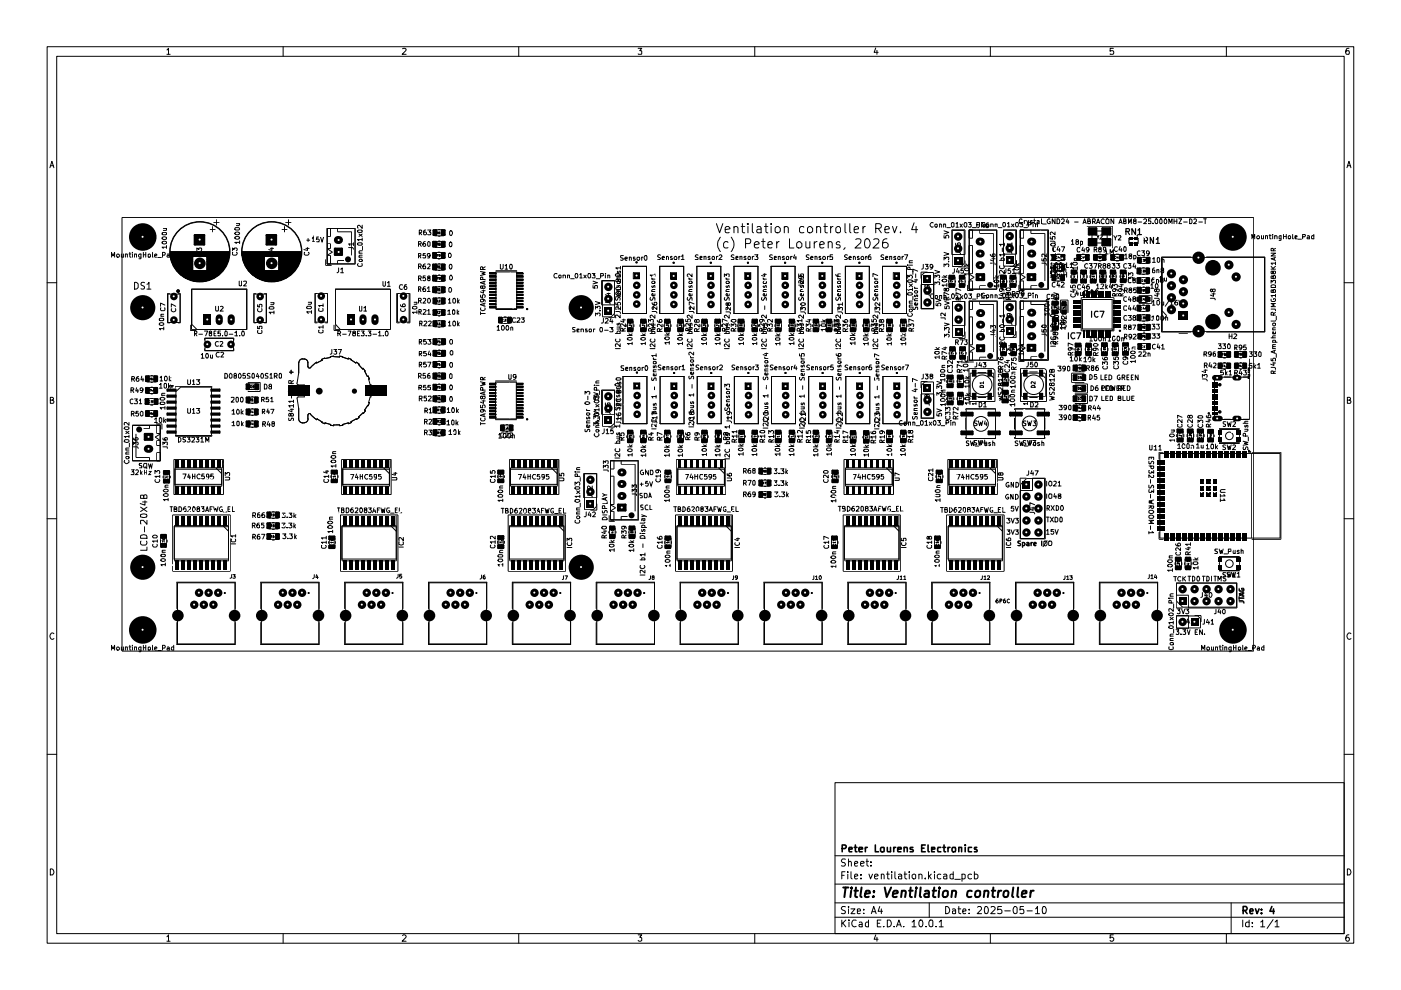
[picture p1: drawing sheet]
<svg xmlns="http://www.w3.org/2000/svg" width="297mm" height="210mm" viewBox="0 0 297 210" stroke-linecap="round" stroke-linejoin="round" font-family="sans-serif">
<g fill="none" stroke="#000" stroke-width=".21">
<path d="M10 9.9h277v190.1h-277zM12 11.9h273v186.1h-273zM35.4 10.6l.3-.4v1.3M35.4 11.5h.7M60 9.9v2M85.3 10.3l.6-.1 .2 .4-.8 .9h.8M110 9.9v2M135.3 10.2h.8l-.5 .6h.5v.6h-.8M160 9.9v2M185.7 10.2l-.4 .9h.9M185.9 10.7v.8M210 9.9v2"/>
<path d="M236.1 10.2h-.7v.6h.6l.1 .2v.4h-.7M260 9.9v2M286 10.2l-.5 .1-.2 .5 .1 .6 .6 .1v-.7h-.5l-.2 .2M10.6 35.6l.4-1.4 .4 1.4M10.7 35.1h.6M285.6 35.6l.4-1.4 .4 1.4M285.7 35.1h.6M10 59.9h2M23.6 54.5v-1l.4 .8 .3-.8v1M24.8 53.9h.4l.1 .5-.2 .1h-.3zM25.7 53.8v.7l.5-.1M25.9 46.1h239.9v91.9h-239.9z"/>
<path d="M26.2 53.8v.7M26.6 53.9h.4v.6M26.6 53.8v.7M27.3 53.8h.5M27.5 53.5v.9l.3 .1M28.1 53.5v.1M28.1 53.8v.7M28.5 53.9h.5v.6M28.5 53.8v.7M29.5 49.7v1M29.5 50.1h.6M29.9 53.8v1l-.4 .1"/>
<path d="M29.9 53.9l-.3-.1-.2 .3 .1 .4h.4M30.1 49.7v1M30.4 53.5v1M30.4 54h.5M30.7 49.6l-.2 .8h.6M30.9 50v.7M30.9 53.5v1M31.4 53.9h.4v.6l-.4-.1zM32.3 53.5l.1 1M32.8 54.2l.5-.1-.2-.3-.3 .2v.4l.1 .1h.3M33.4 54.6h.8M34.4 51.3a.52 .52 0 0 1 .5-.2 .52 .52 0 0 1 .4 .5 .52 .52 0 0 1-.5 .1 .52 .52 0 0 1-.4-.4z"/>
<path d="M34.4 50.4a.52 .52 0 0 1 .5-.2 .52 .52 0 0 1 .4 .4 .52 .52 0 0 1-.5 .2 .52 .52 0 0 1-.4-.4zM34.4 49.4l.7-.1 .2 .1v.3l-.8 .1-.1-.1zM34.5 54.1l.5-.1 .1-.2-.2-.3h-.4v1M34.6 48.4h.7M35.2 48.4v.5h-.6M35.3 52.4h-.9l.2 .3M35.3 52.1v.6M35.5 53.9l.2-.1 .2 .2v.5h-.4l-.1-.2 .5-.2M36.8 53.5v1h-.4v-.6h.4M41.7 53.2v-.6l.5 .3v-.3h.5v.6M41.8 53.5l-.1 .3 .3 .3h.5l.3-.3-.1-.3M44.5 48.6h1.2"/>
<path d="M45.1 48v1.2M49.9 50.2a.58 .58 0 0 1 .9 .3 .58 .58 0 0 1-1-.1zM49.9 49.3a.58 .58 0 0 1 .9 .2 .58 .58 0 0 1-1-.1zM49.9 48.3h.7l.2 .3-.2 .2h-.6l-.2-.2zM50.1 47.4h.7M50.7 47.4l.1 .3-.2 .1h-.5M50.8 51.4h-1l.3 .2M50.8 51.1v.5M57.1 53.5l-.1 .3 .2 .3h.5l.3-.3-.1-.3M57.3 52.7h.7M57.7 52.5v.6l-.7-.2M59.7 48.6h1.2"/>
<path d="M60.3 48v1.2M69.5 52.8l1 .7-1 .6M69.5 48.5h5.7v7.4h-5.7zM73.9 52.5h.9l.1 .3M74.9 51.7h-1l.3 .4M74.9 51.5v.6M75.8 51.6l.2-.1h.6l.2 .1v.3l-.8 .1zM75.8 48.9l.2-.1h.6l.2 .1v.3l-.8 .1zM75.9 55.9l-.1 .2 .2 .4 .7-.1v-.5M76.1 54.5h.7M76.1 53.7h.7M76.1 49.6l.7 .5"/>
<path d="M76.2 55h.6v.4l-.5 .1-.2-.2zM76.8 54.1h-.5l-.2 .2 .2 .2M76.8 53.2h-.5l-.2 .1 .2 .4M76.8 50.8h-1l.3 .3M76.8 47.8v.6l-.7-.6-.3 .2 .1 .3M76.8 50.5v.6M76.8 49.6l-.7 .5M76.9 52.2v.8M92.1 53.6h2v1.2h-2zM92.2 48.7h1.9v1.3h-1.9zM92.2 51.2h1.9v1.3h-1.9zM92.2 56h1.9v1.3h-1.9z"/>
<path d="M92.2 58.4h1.9v1.2h-1.9zM92.5 49.4h.3v-.2l-.3-.1v.5M92.5 51.8h.3v-.2l-.3-.1v.5M92.5 59.1l.3-.2-.3-.1v.4M92.5 54.2h.2l.1-.2h-.3v.4M92.5 56.6h.3v-.2l-.3-.1v.6M92.6 54.2l.2 .2M92.7 49.4l.1 .2M92.7 51.8l.1 .2M92.7 59.1l.1 .1M92.7 56.6l.1 .3M93.3 49.1l-.3 .1v.4h.3v-.3l-.3 .1"/>
<path d="M93.3 51.5l-.3 .1v.4h.3l-.1-.3-.2 .1M93.3 58.8h-.3v.2h.3v.2h-.3M93.3 54h-.3v.1h.3v.3h-.3M93.3 56.3l-.3 .1v.5h.3v-.3h-.3M93.4 49.1h.4l-.2 .2h.2v.3h-.4M93.4 56.4h.4l-.4 .5h.4M93.5 51.5l.3 .1-.1 .4-.3-.1zM93.6 59l-.2-.1 .4-.1v.2l-.4 .1 .1 .1h.3l-.1-.2M93.8 54.1l-.3 .1-.1-.1h.4l-.1 .3h-.2M95.1 53.8l.1-.1a.47 .47 0 0 1 .5 .4 .47 .47 0 0 1-.5 .5l-.1-.2zM95.3 49.1l.5-.2 .1 .4-.2 .7-.4-.3zM95.3 51.4l.2-.1a.55 .55 0 0 1 .3 .5 .55 .55 0 0 1-.3 .5l-.3-.4z"/>
<path d="M95.3 58.6l.3-.3a.53 .53 0 0 1 .3 .6 .53 .53 0 0 1-.4 .5l-.2-.2zM95.3 56.1l.1-.1a.52 .52 0 0 1 .5 .5 .52 .52 0 0 1-.4 .6l-.3-.5zM101.9 57.6l1 .1-.7 .3 .7 .2-1 .2M102.4 59.3v-.5h-.5v.5h1M102.4 57.1v-.5h-.4l-.1 .5h1M102.6 59.7v.5M102.9 59.6l-1 .3 1 .4M102.9 56.6l-.5 .3M103.8 57.9h1.4v.2h-1.4zM103.8 58.5h1.4v.3h-1.4zM103.8 59.1h1.4v.4h-1.4zM103.8 59.8h1.4v.3h-1.4z"/>
<path d="M105.2 57.7h4.4v7.7h-4.4zM109.5 57.9h1.5v.2h-1.5zM109.5 58.5h1.5v.3h-1.5zM109.5 59.1h1.5v.4h-1.5zM109.5 59.8h1.5v.3h-1.5zM118.1 58.1l-.4-.1a.55 .55 0 0 0 0 .9l.4-.1M118.5 58.3l.5 .1-.1 .5h-.4zM119.4 58.4l.4-.1 .1 .6M119.4 58.3v.6M120.3 58.4l.4-.1v.6M120.3 58.3v.6M121 59.1h.8"/>
<path d="M122 58.1l.1-.1a.47 .47 0 0 1 .4 .5 .47 .47 0 0 1-.4 .4l-.2-.3zM122.9 58.3l.3-.3v.9M122.9 58.9h.5M123.8 58.3l.5 .6M124.3 58.3l-.5 .6M124.7 58.1l.4-.1 .1 .2v.6l-.1 .1-.4-.1zM125.6 58h.6l-.4 .3 .4 .1v.4h-.6M126.4 59.1h.8M127.3 58.5l.6-.1v-.3l-.6-.1v.9M127.7 59.6h2.6v6.9l-.7 .7h-1.9zM128.4 58v.1M128.4 58.3v.6"/>
<path d="M128.9 58.4h.4v.5M128.9 58.3v.6M130.6 58.1a.58 .58 0 0 1 .9 .2l-.2 .3h-.7l-.1-.3zM130.8 58.8l.2 .4M130.8 59.2h.7M130.9 59.6h.5v.5h-.5zM132 56.5h5.1v10h-5.1zM134.3 57.8h1.3v1.3h-1.3zM134.9 55.5l.2 .1-.1 .1-.2-.1zM138.2 58.9l.1 .3h.1M138.2 59.2h.7M138.3 59.7h.6v.3l-.6 .1z"/>
<path d="M138.9 58.3h-1.1l.4 .3M138.9 58.1v.5M139.9 56.5h5v10h-5zM142.2 57.8h1.2v1.4h-1.2zM142.8 55.6l.2 .1-.1 .1-.2-.1zM146 58.9l.1 .3h.2M146 59.2h.7M146.1 59.7h.6v.3l-.6 .1zM146.7 58.1v.6l-.6-.6-.4 .2v.2l.2 .1M147.7 56.5h5.1v10h-5.1zM150 57.8h1.3v1.4h-1.3zM150.6 55.6l.2 .1v.1l-.2-.1z"/>
<path d="M153.6 58.7v-.6l.4 .3 .1-.3h.4v.6M153.9 58.9l.1 .3h.2M153.9 59.2h.7M154 59.7h.6v.3l-.6 .1zM155.6 56.5h5.1v10h-5.1zM157.9 57.8h1.3v1.4h-1.3zM158.5 55.6l.2 .1-.1 .1-.1-.1zM161.8 58.9l.1 .3h.2M161.8 59.2h.7M161.8 58.2h.7M161.9 59.7h.6v.3l-.6 .1zM162.1 58v.6l-.6-.2"/>
<path d="M163.5 56.5h5.1v10h-5.1zM165.8 57.8h1.2v1.4h-1.2zM166.4 55.6l.2 .1-.1 .1-.2-.1zM169.3 58.1v.5h.5v-.5l.5 .1v.4M169.7 58.9l.1 .3h.1M169.7 59.2h.6M169.8 59.7h.5v.3l-.5 .1zM171.4 56.5h5v10h-5zM173.7 57.8h1.2v1.4h-1.2zM174.3 55.6l.2 .1-.1 .1-.2-.1zM177.2 58.2l.3 .4h.6v-.5l-.5 .1v.3l.2 .1M177.5 58.9l.1 .3h.2"/>
<path d="M177.5 59.2h.7M177.6 59.7h.6v.3l-.6 .1zM179.2 56.5h5.1v10h-5.1zM181.5 57.8h1.3v1.4h-1.3zM182.1 55.6l.2 .1v.1l-.2-.1zM185.4 58.9l.1 .3h.2M185.4 59.2h.7M185.5 59.7h.6v.3l-.6 .1zM186.1 58.4l-1-.4v.7M187.1 56.5h5.1v10h-5.1zM189.4 57.8h1.3v1.4h-1.3zM190 55.6l.2 .1-.1 .1-.2-.1z"/>
<path d="M192.4 59.4h.8l.3 .3-.3 .2h-.6l-.2-.1zM192.4 59v-.7l.4 .4 .2-.4h.2l.3 .3-.2 .4M192.4 56.2h.1M192.8 56.2h.7M192.8 55.7h.7M193 57.1l-.1-.5-.5 .1v.4h1.1M193.5 55.3h-.7l.1 .4M193.5 57.4v.8M195.4 58.4l.6-.6h1.9v7.6h-2.5zM197.9 47.2h-.4l-.3 .4 .3 .6 .4-.1M198.2 47.7l.3-.2 .2 .1v.5h-.4zM199.2 47.6l.3-.1 .1 .2v.5"/>
<path d="M199.2 47.5v.7M199.7 58.8h1M199.8 59.3a.58 .58 0 0 1 .9 .2 .58 .58 0 0 1-1-.1zM200.1 47.6h.4v.6M200.1 58.4l.4 .4M200.1 47.5v.7M200.7 58.4l-.4 .3M200.7 48.3h.8M201.2 58.7h1.3v2h-1.3zM201.8 47.2h.2l.3 .1v.7l-.3 .2a.58 .58 0 0 1-.2-1zM201.8 59.1h.3v.2h-.3l-.1-.2h-.2l.1 .2 .2-.1M201.9 48.9h2.5v6.9l-.6 .7h-1.9z"/>
<path d="M202.1 59.7l-.6-.2v.3M202.1 60l-.3 .2M202.6 53.4h.7l.3 .4M202.6 51.6v.4l.5 .1-.1-.5 .5-.1 .1 .1-.1 .5M202.7 47.4l.2-.2v1M202.7 48.2h.5M202.9 52.5h.7M203.3 52.4v.6l-.8-.3M203.4 58.7h1.2v2h-1.2zM203.5 47.5l.5 .7M204 47.5l-.5 .7M204.3 59.7l-.5-.2v.3"/>
<path d="M204.3 59.2l-.5-.1v.3M204.3 60l-.3 .2M204.5 56.4h1M204.6 56.9a.58 .58 0 0 1 .9 .2 .58 .58 0 0 1-1 0zM204.6 47.2l.4 .1v.7l-.4 .2a.63 .63 0 0 1 0-1zM204.8 56l.4 .4M205.3 47.2h.6l-.3 .4 .3 .1v.4h-.6M205.5 58.1h-1l.3 .2M205.5 57.7v.6M205.5 56l-.4 .3M205.5 58.1l1 .7-1 .6M205.5 48.8h5.8v12.5h-5.8z"/>
<path d="M206.2 48.3h.7M207.1 47.7h.5l.1-.5h-.6v1M208.1 47.2h.1M208.1 47.5v.7M208.6 47.6l.3-.1 .1 .2v.5M208.6 47.5v.7M208.8 47.2h-.4a.55 .55 0 0 0 0 .9l.4-.1M209.2 47.5l.4 .1-.1 .5h-.3zM210 55.8h.9l.1 .3M210 53.9l.2 .5h.6l.2-.1-.1-.5-.5 .1v.4l.2 .1M210.1 47.6l.4-.1 .1 .6M210.1 47.5v.6"/>
<path d="M210.3 54.9h.7M210.7 54.8v.6l-.7-.3M210.7 58.9h1.1M210.8 59.4a.58 .58 0 0 1 1 .3 .58 .58 0 0 1-1.1-.1zM211 47.6l.4-.1v.6M211 47.5v.6M211.1 58.5l.3 .4M211.7 48.3h.7M211.8 58.5l-.5 .3M211.9 58.3h1M211.9 55.2h1M212 56.4l-.1 .4a.52 .52 0 0 0 .7 .2 .52 .52 0 0 0 .3-.6"/>
<path d="M212.1 58.7h1.3v2h-1.3zM212.3 55.2v-.4l.1-.1 .5 .2v.3M212.5 59.1h.4l.1 .2h-.4zM212.5 52.6v.7M212.7 47.2h.1a.47 .47 0 0 1 .4 .4 .47 .47 0 0 1-.4 .5l-.2-.3zM212.7 59.6h.3v.2h-.3v-.2h-.2l.1 .2 .1-.1M212.8 48.8h2.5v7l-.5 .6h-2zM212.9 57.3v.7l-.7-.7-.3 .2 .1 .4M212.9 54h-1l.3 .3M212.9 51.8h-1l.3 .4M212.9 51.6v.6M212.9 53.8v.5"/>
<path d="M213 60l-.3 .2M213.5 53.4h.9l.1 .4M213.5 52.5v.4l.5 .1v-.5l.4-.1 .1 .2v.4M213.6 47.4l.3-.2v.9M213.6 48.1h.5M214.2 58.7h1.2v2h-1.2zM214.5 47.5l.5 .6M214.5 51.7h-1l.3 .3M214.5 51.5v.5M214.8 59.1v.2l-.3-.1 .1-.1h.3l.1 .2M215 47.5l-.5 .6M215 59.7l-.5-.2v.3"/>
<path d="M215 60l-.2 .2M215.1 56.2h1M215.1 56.7l.6-.1 .4 .2a.53 .53 0 0 1-.5 .4 .53 .53 0 0 1-.5-.3zM215.4 47.2h.3l.2 .1v.6l-.2 .2-.3-.1zM215.4 55.9l.4 .3M216.1 57.9h-1l.3 .3M216.1 57.6v.6M216.1 55.9l-.4 .2M216.2 47.2h.6l-.3 .3 .3 .1v.4h-.6M216.4 48.8h5.7v12.5h-5.7zM216.4 58.1l1 .7-1 .6M216.7 46.6l-.2-.2a.61 .61 0 0 0-.3 1l.5-.1"/>
<path d="M217.1 48.3h.7M217.2 46.7v.7M217.4 46.7l-.2 .3M217.7 46.7l.2 .7M218 47.7l.6-.1v-.4h-.6v.9M218.1 46.7l-.4 1.1M218.9 46.8l-.3-.1-.2 .2 .5 .3v.2h-.5M219 47.2h.1M219 47.5v.6M219.2 46.7h.3M219.3 46.4v.9l.2 .1M219.5 47.6h.5v.5"/>
<path d="M219.5 47.5v.6M219.9 46.8h.4v.6h-.4v-.3l.4-.1M220.8 46.4v1h.2M220.9 55.8h.7l.2 .2v.2M220.9 54.9v.4l.4 .1v-.5h.5l-.1 .5M221.1 47.5h.7M221.8 53.8v.6l-.7-.6-.2 .1 .1 .5M222.6 46.5l-.3-.1-.3 .5 .2 .5 .5-.1v-.3h-.2M222.7 56.9l.2-.3v1.1M222.7 58l.2-.3v1.1M222.7 57.7h.6M222.7 58.8h.6"/>
<path d="M222.8 56l.2-.3v1M222.8 58.3h1M222.8 56.7h.5M222.8 55.2h1M222.8 56.4v.2l.2 .4h.5l.3-.4-.1-.2M222.8 51.6a.58 .58 0 0 1 1 .3 .56 .56 0 0 1-.6 .3 .56 .56 0 0 1-.4-.4zM223.1 55.2v-.4l.2-.1h.3l.2 .2-.1 .3M223.4 52.6v.7M223.4 58.3h2v1.3h-2zM223.5 54h1.9v1.2h-1.9zM223.5 56.1h1.9v1.3h-1.9zM223.7 46.4v1l-.6-1v1"/>
<path d="M223.7 56.7l.2-.1a.55 .55 0 0 1 .3 .5 .55 .55 0 0 1-.3 .6l-.3-.5zM223.7 55.9l.2-.2a.52 .52 0 0 1 .4 .5 .52 .52 0 0 1-.4 .5l-.2-.2zM223.7 57.8l.2-.1a.55 .55 0 0 1 .3 .6 .55 .55 0 0 1-.3 .5l-.3-.5zM223.8 57.4v.6l-.6-.6h-.4v.5M223.8 54h-1l.2 .4M223.8 53.8v.6M224.1 58.7l-.2-.1-.2 .3 .2 .2h.2M224.1 46.4a.59 .59 0 0 1 .6 .4 .59 .59 0 0 1-.2 .6h-.4zM224.2 54.4h-.4l.1 .4 .3-.1M224.2 56.5v.4h.2M224.4 54.3l-.1 .4h.4M224.4 58.6l-.2 .4h.4"/>
<path d="M224.5 56.6l.2-.1v.4M224.5 58.8v.3M224.5 56.9h.3M224.6 54.5v.3M224.6 56.7l.3-.1 .2 .2v.7l-.2 .2a.58 .58 0 0 1-.3-1zM224.6 58.1v.5l.2 .2 .2-.1M224.7 55.8l.1-.1a.52 .52 0 0 1 .4 .5 .52 .52 0 0 1-.3 .5l-.3-.4zM224.7 54.3h.4l-.2 .5M224.7 58.7l.3-.1v.3l-.3 .2h.3M225 46.6l.2-.2 .4 .2v.3l-.6 .5h.6M225 58.1v.7M225.6 57.1h.4v.6"/>
<path d="M225.6 57v.7M225.6 57.7v1.1M225.6 58.3h.5M225.6 56.1h.5v.6M225.6 56v.7M226.1 57.7v1.1M226.3 46.4l-.2 .7h.6M226.5 46.7v.7M227.1 57.7h1.3v1.9h-1.3zM227.2 51.1l.2-.3v1M227.2 51.8h.5M227.5 58v.3h.2v-.3h.3v.3"/>
<path d="M227.5 55.7l.8-.1 .1 .4a.58 .58 0 0 1-1-.1zM227.5 59v.1l.1 .2 .4-.1v-.2M227.6 58.5h.4M227.8 55.2h.6M227.8 58.5v.3l-.3-.1M227.8 47.1h.8M228.3 51.2l-.2-.1 .1-.2h.4v.3h-.3l-.2 .3 .1 .3h.4l.1-.3-.3-.3M228.4 56.8h-1l.3 .3M228.4 54.8h-.6v.4M228.4 56.6v.5M228.6 54h2.1v1.2h-2.1zM229.1 51.2h.4v.5l-.4 .1"/>
<path d="M229.1 51.1v1.1M229.2 57.7h1.2v1.9h-1.2zM229.3 54.4h-.2v.3h.2M229.5 58.1l.1 .2h.4v-.3h-.3l.1 .3M229.6 59l-.1 .1 .2 .2 .3-.1v-.2M229.6 47.4l.4-1 .3 1M229.7 54.3l-.1 .4h.2M229.7 58.5h.3M229.7 54.5v.3M229.8 47.2h.4M229.8 58.5v.3l-.3-.1M230.3 54.6l-.2 .1v-.4l.2 .1-.2 .4"/>
<path d="M230.6 46.9l.5-.1-.1-.4h-.4v1h.5l.1-.3-.2-.2M231.2 57.7h1.3v1.9h-1.3zM231.5 58.8v-.3l.3 .2v-.2h.2v.3M231.5 49h2.6l.6 .7v1.8h-3.2zM231.6 59l-.1 .1 .2 .2 .3-.1v-.2M231.6 47l.6-.1v-.2l-.1-.3h-.5v1M231.9 47l.3 .4M232 58.2l-.5-.2v.4M232.2 54h2v1.2h-2zM232.5 47.4l.3-1 .4 1M232.5 49.8l.3 .4 .2-.4M232.6 47.2h.5"/>
<path d="M232.6 54.6h.3v-.3h-.3v.5M232.7 54.6l.2 .2M232.8 50.2v.5M233.2 54.6l-.1-.3 .3 .1-.3 .2v.2l.3-.1-.1-.1M233.2 57.6h1.3v2h-1.3zM233.3 49.9l.3-.1 .1 .3-.5 .6h.5M233.8 59.2v-.2l-.2 .1v.1h.5M233.8 58.5h.3l-.1 .3-.3-.3h-.1v.3l.2-.2M233.8 58.1l.3-.1v.3h-.3v-.3l-.2 .1v.2l.2-.1M233.9 54.6l-.3 .1v-.3h.3l-.3 .4M234.1 59l-.3 .1M234.1 46.6l-.3-.2-.4 .5 .3 .5 .4-.1"/>
<path d="M234.4 53.2l.2-.3v.9M234.4 53.8h.5M234.7 46.4l.4 .2v.7h-.6a.67 .67 0 0 1 .2-.9zM235.4 53.8v-.9l.3 .7 .4-.7v.9M235.4 57.6h1.2v2h-1.2zM235.8 58.3v-.3l.1 .2v-.2h.3v.3M235.8 55.9h.6l-.3 .3 .3 .1v.4l-.2 .2-.4-.2M235.9 58.5l.1 .2-.2 .1v-.3h.3l.2 .2M235.9 54h2v1.2h-2zM236 59.2v-.2h-.2v.2h.5M236.1 46.4v1l-.6-1v1M236.3 59l-.3 .1"/>
<path d="M236.6 54.4h-.3v.3h.3M236.7 55.9h.7l-.3 .3 .2 .1 .1 .3-.2 .3-.5-.2M236.9 54.3l-.1 .4h.3M237 54.5v.3M237.2 47.4l.4-1 .3 1M237.3 54.3l.2 .1-.1 .4h-.1zM237.3 47.2h.5M237.5 57.6h1.3v2h-1.3zM238 58h.4M238.1 59.2v-.2l-.2 .1v.1h.5M238.1 58.5l.1 .2-.2 .1v-.3h.3l.1 .2M238.2 58v.3l-.3-.1"/>
<path d="M238.3 46.9h.4l.1-.2-.2-.3h-.3v1h.4l.1-.4-.2-.1M238.4 59l-.3 .1M238.4 54.1l.4-.3v1.1M238.4 54.9h.6M239.3 47.4v-1l.2 .8 .4-.8v1M239.3 59.4v-.6l.3 .3 .2-.3h.4l-.1 .6M239.3 58.4v-.6l.3 .4 .2-.4 .4 .1-.1 .5M239.4 50.5h1.9v1.1h-1.9zM239.6 54.3l-.2-.3 .1-.2h.4v.4l-.5 .2 .2 .5 .3-.2v-.3l-.1-.1M240.4 54.8h.4v-.6h-.4v1M240.5 46.9l-.2-.2 .4-.3 .2 .3-.4 .2-.2 .3 .2 .2h.3l.1-.4-.2-.1M241.3 47.1h.8"/>
<path d="M241.4 56.9h2.1v1.2h-2.1zM241.4 58.9h2.1v1.3h-2.1zM241.5 54.6h2v1.2h-2zM242.1 57.3h-.2v.4h.2M242.2 55h-.3v.4h.3M242.3 57.3h.3l-.2 .1h.2v.3h-.3M242.4 59.3h-.3v.4h.3M242.4 55h.3l-.2 .2h.2v.2h-.3M242.5 46.6l.2-.2 .4 .2v.3l-.6 .5h.6M242.7 59.5l-.1-.2h.3v.2h-.3v.2h.3l-.1-.2M243 57.2l-.2 .4h.3M243 57.4v.3"/>
<path d="M243.1 55.2h-.2v-.2h.2v.4h-.1M244 46.4h-.5v.5h.5l-.1 .5-.4-.1M244.3 54.9l.4-.3v1M244.3 55.6h.6M244.4 47.3v.1M244.7 58.9h-.4l-.1 .5 .1 .5h.4l.1-.4-.2-.2h-.3l-.1 .2M244.8 56.8l-.5 .3v.6h.6v-.4l-.4-.1-.2 .2M245 46.5l.2-.1 .2 .3v.7a.52 .52 0 0 1-.5-.3 .52 .52 0 0 1 .1-.6zM245.2 59.4h.4v.5M245.2 59.3v.6M245.3 57.3l.1-.2 .3 .1v.6M245.3 57.1v.7"/>
<path d="M245.5 54.6l.4 .2v.7l-.2 .1-.3-.1v-.7zM245.9 58.8l.2-.2v1M245.9 59.6h.6M246 46.5l.2-.1 .2 .3-.1 .7h-.3l-.1-.2zM246.2 59.4l-.2-.2 .1-.3h.4l.1 .3-.5 .2a.32 .32 0 0 0 .1 .5 .32 .32 0 0 0 .4-.4l-.2-.1M246.3 55l.3-.1 .2 .2v.5M246.3 54.9v.7M246.4 57.3l-.3-.2 .4-.3 .2 .3-.6 .4 .2 .3 .4-.1v-.3l-.2-.1M246.4 54.6h21.7v15.7h-21.7zM246.9 58.9v.6h.4M247.1 46.4a.53 .53 0 0 1 .3 .5 .53 .53 0 0 1-.4 .5l-.2-.6zM247.3 58.9v.7"/>
<path d="M247.8 47.4v-1l.4 .8 .3-.8v1M248.9 46.4v1M248.9 46.9h.6M249.5 46.4v1M249.9 46.4h.6l-.6 1h.6M251 47.1h.7M252.2 46.4l.5 .3v.5l-.1 .2h-.4zM253.2 46.6v-.2h.3l.2 .2v.3l-.6 .5h.6M254.2 47.1h.7M255.2 46.4h.6M255.5 46.4v1M265.4 50.6v-.9l.3 .7 .3-.7v.9"/>
<path d="M266.7 50l.3 .2v.4h-.4l-.2-.1v-.3zM267.5 50v.6l.4-.1M267.9 50v.6M268.3 50.1l.2-.1h.2v.6M268.3 50v.6M269.1 50h.4M269.2 49.7v.8l.3 .1M269.5 53.7h.9l-.9 .6h.9M269.5 57.1h.9M269.5 56.5l.5 .6M269.8 49.7v.1M269.8 50v.6"/>
<path d="M269.9 58.7l.2-.3 .3 .1v.5h-.9v-.4h.4v.4M269.9 57.7l.1-.2 .4 .1v.3l-.1 .2-.4-.2-.1-.4-.3 .1v.3l.2 .2 .2-.3M270 53.2l-.1-.5h-.4v.5h.9M270.2 54.7v.4M270.3 50.1l.3-.1 .2 .1v.5M270.3 50v.6M270.4 55.8h-.9l.2 .3M270.4 54.6l-.9 .3 .9 .3M270.4 55.5v.6M270.4 56.5l-.5 .4M270.4 52.7l-.4 .2M271.6 50v.9l-.4 .1"/>
<path d="M271.6 50h-.2l-.2 .1v.4l.4 .1M272.1 50.1h.6M272.1 49.7v.9M272.7 49.7v.9M273.3 50l.3 .2v.4l-.5-.1v-.4zM274.1 49.7v.9h.1M274.6 50.3l.4-.1v-.2h-.4v.6h.4M275.2 50.7h.7M276.2 50.2h.4l.2-.2-.1-.3h-.5v.9M277.2 50h.4v.6h-.4v-.3l.4-.1M278.6 49.7v.9h-.5v-.6h.5M285 59.9h2"/>
<path d="M31.2 79.7h1.9v1.3h-1.9zM33.8 68.6a.52 .52 0 0 1 .5-.2 .52 .52 0 0 1 .4 .4 .52 .52 0 0 1-.5 .2 .52 .52 0 0 1-.4-.4zM33.8 67.6l.7-.1 .2 .1v.3l-.7 .1-.2-.1zM34.1 67.1h.6M34.7 69.7h-.9l.2 .2M34.7 66.6h-.6l.1 .5M34.7 69.3v.6M34.9 79.9l.3-.1a.58 .58 0 0 1-.1 1l-.2-.2zM35.6 62.4h2.5v6h-2.5zM35.9 79.8v1M36.4 65.4l-.1 .5a.55 .55 0 0 0 1 0l-.1-.5M37.3 64.9l-1-.5v.7"/>
<path d="M40.7 61.3h11.6v8.5h-10.6l-1-1zM41.2 70.7h.5v-.4l-.5-.1v1M41.4 70.7l.3 .5M42.2 70.9h.7M42.7 75.2l.2-.3v1M42.7 75.9h.6M43.3 70.2h.7l-.4 1M43.5 71.8h6v2.5h-6zM43.7 75l.2-.1a.55 .55 0 0 1 .3 .5 .55 .55 0 0 1-.3 .5l-.3-.4zM44.5 70.6l-.1-.1v-.2h.5l-.1 .3-.4 .1v.4l.4 .1 .1-.5-.2-.1M44.6 75.3v.6h.4M45 75.3v.6"/>
<path d="M45.4 70.7h.2M45.7 64.9l.1 1.1h.4l.1-.2v-.9M45.8 70.2h-.4v1h.4M46.3 72.5a.51 .51 0 0 0-.7 .2 .51 .51 0 0 0 .3 .7l.4-.1M46.7 72.5l.4-.1 .1 .2-.5 .8h.5M46.7 70.2h-.5v.5h.5v.5l-.5-.1M46.7 65l.4-.1 .2 .4-.6 .7h.6M47.2 71.1v.1M47.7 79.2a.59 .59 0 0 1 .5 .3 .59 .59 0 0 1-.1 .7h-.4zM47.8 70.2l.4 .2-.1 .8h-.3l-.1-.2v-.6zM48.6 70.9h.8M48.9 79.2l.3 .2v.6l-.2 .2a.54 .54 0 0 1-.4-.5 .54 .54 0 0 1 .3-.5z"/>
<path d="M49.8 70.5l.3-.3v1M49.8 79.7l-.2-.4 .4-.1 .1 .3-.5 .3 .1 .4 .4-.1v-.3l-.1-.1M49.8 71.2h.6M50.8 71.1v.1M50.8 79.2a.53 .53 0 0 1 .3 .5 .53 .53 0 0 1-.4 .5l-.2-.2v-.6zM51.3 70.3l.2-.1a.53 .53 0 0 1 .3 .5 .53 .53 0 0 1-.4 .5l-.2-.3zM52 79.2h-.4l-.1 .5 .4-.1 .2 .2-.1 .4-.5-.1M53 79.2a.34 .34 0 0 0-.4 0 .34 .34 0 0 0-.1 .5l.4 .1 .1 .3-.6 .1M53.6 79.2l.3 .2-.1 .8h-.3l-.1-.2v-.6zM53.9 62.4h2.5v6h-2.5zM54.6 64.6v.4l.4 .1-.1-.4 .2-.2 .4 .1v.5M54.6 79.2l-.2 .6h.5"/>
<path d="M54.7 65.4l-.1 .5a.55 .55 0 0 0 .9 0v-.5M54.8 79.5v.7M55.5 79.2a.53 .53 0 0 1 .4 .5 .53 .53 0 0 1-.4 .5l-.2-.6zM56.8 79.2a.34 .34 0 0 0-.4 0 .34 .34 0 0 0-.1 .5l.4 .1 .1 .3-.6 .1M57.1 65.2l.1-.2h.7l.2 .4-.2 .1h-.7zM57.2 79.5l.3-.3v1M57.4 64.2h.7M58 64.2l.1 .2-.2 .2h-.5M58.1 66.2h-1l.3 .3M58.1 66v.5M58.2 79.8l.6-.1v-.4l-.2-.1h-.4v1M58.4 79.8l.4 .4"/>
<path d="M59.4 79.2l.3 .2-.1 .8h-.3l-.1-.2v-.6zM61.4 78.9h.7M61.7 78.5v.7M63.3 76.9v2.2l-.4 2.1 .3 .4M64.2 76.1a.8 .8 0 0 0-.8 .8M64.2 76.1a.86 .86 0 0 1 1.1 .8l.1 1.1 .5-.1M65 65.1l.2-.2h.7l.1 .4-.1 .1h-.7zM65.4 64.1h.6M66 64.1v.2l-.1 .2h-.5M66 66.1h-1l.4 .4M66 65.9v.6M66.8 62.3h2.6v6h-2.6z"/>
<path d="M67.1 76.8l-1.3 1.1M67.6 65.4v.5l.4 .1 .5-.1-.1-.5M68.2 76.2l.1 .2-1.2 .6v-.2M68.5 64.8h-.9l.2 .2M68.5 64.4v.6M68.8 75.9l-.6 .3M70 75.6l.1 .2-1.3 .1M70.1 75.6l.6-.1 1.3 .2v-.2l.7 .1-.1 .1 1.2 .4v-.2M71.2 61.3h11.6v8.5h-10.7l-.9-1zM71.6 70.7h.5v-.4l-.5-.1v1M71.9 70.7l.3 .5M72.6 70.9h.8"/>
<path d="M73.8 70.2h.6l-.4 1M73.9 75.9l.6 .3M74.5 76.2l-.1 .1 1 .7 .2-.2 .5 .4-.1 .1 .9 .9 .1-.1M75 70.6h-.2v-.3h.6l-.1 .3-.5 .1v.5l.6-.1v-.4l-.2-.1M75.8 70.7h.3M76.2 64.9l.1 1.1 .4-.1v-1M76.3 70.2h-.5v1h.5M76.6 70.2h.6l-.3 .4h.2l.1 .2-.1 .4-.5-.1M77 78.1l.4 .6h-.1l.6 1.1h.2M77.1 65.3l.4-.4v1.1M77.1 66h.6M77.6 71.1v.1"/>
<path d="M78.1 79.7l.2 .7-.2-.1 .4 1.3 .2-.1M78.1 70.2h.6l-.4 .4h.3l.1 .2-.1 .4-.5-.1M79.1 70.9h.7M80.3 70.5l.2-.3v1M80.3 71.2h.6M81.3 71.1v.1M81.8 70.3l.2-.1a.53 .53 0 0 1 .3 .5 .53 .53 0 0 1-.4 .5l-.2-.2zM84.3 62.3h2.4v6h-2.4zM84.9 64.6l.3 .4h.7v-.3l-.1-.3-.5 .2v.3l.2 .1M85 65.4a.45 .45 0 0 0 .4 .6 .45 .45 0 0 0 .5-.6M87.5 65.1a.52 .52 0 0 1 .5-.2 .52 .52 0 0 1 .4 .5 .52 .52 0 0 1-.6 .1 .52 .52 0 0 1-.3-.4zM87.8 64.1h.6"/>
<path d="M88.3 64.1v.4h-.5M88.4 66.2h-.9l.2 .3M88.4 65.9v.6M92.2 71.8h2v1.3h-2zM92.2 60.8h1.9v1.3h-1.9zM92.2 63.2h1.9v1.3h-1.9zM92.2 65.7h1.9v1.2h-1.9zM92.2 68h1.9v1.3h-1.9zM92.2 74.3h2v1.3h-2zM92.2 76.7h2v1.2h-2zM92.2 79.1h2v1.3h-2zM92.5 66.3h.3v-.2l-.3-.1v.5"/>
<path d="M92.5 68.7h.3v-.2h-.3v.4M92.5 61.4h.3v-.1l-.3-.1v.5M92.5 63.9h.3v-.2l-.3-.1v.5M92.6 72.5h.2v-.2h-.2v.4M92.6 74.9h.2v-.2l-.2-.1v.5M92.6 79.7h.2v-.2h-.2v.5M92.6 77.3h.2v-.2h-.2v.4M92.7 72.5l.1 .2M92.7 66.3l.1 .2M92.7 68.7l.1 .2M92.7 61.4l.1 .3M92.7 74.9l.1 .2"/>
<path d="M92.7 79.7l.1 .3M92.7 77.3l.1 .2M92.7 63.9l.1 .2M93 66.1l.3-.1v.3l-.3 .2h.3M93 68.5h.3l-.3 .4h.3M93 63.6h.3l-.3 .5h.3M93.3 72.3h-.3v.1h.3v.2l-.3 .1M93.3 61.2l-.3 .1v.4h.3v-.3h-.3M93.3 74.6h-.3v.3l.2-.1 .1 .3h-.3M93.3 79.5h-.3v.2l.2-.1 .1 .3h-.3M93.3 77.1h-.3v.2h.3v.1l-.3 .1M93.4 61.3l.2-.1v.5"/>
<path d="M93.4 61.7h.4M93.5 72.3h.3l-.2 .1h.2v.3h-.3M93.5 66.2l.1-.2v.5M93.5 68.5h.3v.1l-.4 .3h.4M93.5 77.1h.3l-.2 .4M93.5 63.6l.3 .1-.1 .4h-.2zM93.5 66.5h.3M93.6 74.6l-.1 .4h.3M93.8 79.5h-.3v.5h.3v-.3h-.3M93.8 74.8v.3M94.9 66l.3-.3v.9M94.9 66.6h.6"/>
<path d="M95.1 68.4l.2-.3v1M95.1 63.6l.2-.4v1.1M95.1 69.1h.5M95.1 64.3h.5M95.2 61.1l.3-.1a.58 .58 0 0 1-.1 1l-.2-.2zM95.3 79.4l.2-.2 .3 .2v.7l-.1 .2-.4-.2zM95.5 76.9h.3l.1 .1v.6l-.2 .3-.4-.4zM95.6 72l.3 .1v.7l-.2 .2a.58 .58 0 0 1-.1-1zM95.6 74.3l.4 .2v.6l-.2 .2a.52 .52 0 0 1-.4-.4 .52 .52 0 0 1 .2-.6zM96 65.7h.4v.2v.7h-.4l-.1-.1zM96.1 68.2l.2-.1a.53 .53 0 0 1 .3 .5 .53 .53 0 0 1-.4 .5l-.2-.2zM96.1 63.3l.2-.1a.53 .53 0 0 1 .3 .6 .53 .53 0 0 1-.4 .5l-.2-.2z"/>
<path d="M96.9 65.7v.9M97 66.3l.3 .3M97 63.2v1.1M97 68.1v1M97.1 68.7l.3 .4M97.1 63.9l.3 .4M97.3 66l-.4 .4M97.4 68.4l-.4 .4M97.4 63.6l-.4 .4M101.9 62.6v.4l.5 .1-.1-.5 .4-.1 .2 .2-.1 .4M101.9 66.1v.6M101.9 66.5h1"/>
<path d="M101.9 65.3a.45 .45 0 0 0 .5 .6 .45 .45 0 0 0 .4-.6M102.2 61.6h.7M102.3 63.4l.2 .4-.1 .2h-.5v-.3l.1-.3 .8 .2 .1 .3M102.3 60.8l.1-.2h.4l.1 .2-.1 .3h-.4l-.1-.4-.4-.1v.5h.3l.1-.1M102.5 61.5v.6l-.6-.2M102.6 64.4v.5M102.9 64.3l-1 .3 1 .3M103.8 62.4h1.4v.3h-1.4zM103.8 63.7h1.4v.3h-1.4zM103.8 63h1.4v.4h-1.4zM103.8 64.4h1.4v.2h-1.4zM103.8 60.4h1.4v.3h-1.4z"/>
<path d="M103.8 61.1h1.4v.3h-1.4zM103.8 61.8h1.4v.2h-1.4zM103.8 65h1.4v.3h-1.4zM105.4 69.3l.3-.3v1M105.4 70h.5M106.1 67.3h2v1.2h-2zM106.3 69.2l.3-.2a.55 .55 0 0 1 .3 .5 .55 .55 0 0 1-.3 .5l-.3-.2zM106.8 67.7l-.3 .1v.2l.3 .1M107 67.7h.2l-.2 .4h.2M107.4 69.1l.1-.1a.55 .55 0 0 1 .4 .5 .55 .55 0 0 1-.4 .5l-.2-.3zM107.4 67.7h.3l-.1 .2h.1v.2h-.3M108.3 69.4l.2-.1 .2 .2v.5"/>
<path d="M108.3 69.3v.7M109.5 62.4h1.5v.3h-1.5zM109.5 63.7h1.5v.3h-1.5zM109.5 63h1.5v.4h-1.5zM109.5 64.4h1.5v.2h-1.5zM109.5 60.4h1.5v.3h-1.5zM109.5 61.1h1.5v.3h-1.5zM109.5 61.8h1.5v.2h-1.5zM109.5 65h1.5v.3h-1.5zM111.7 65.4l.2 .1-.1 .1-.2-.1zM128.4 64.1h.7l.3 .4M128.7 62.2h.7"/>
<path d="M129 62.1v.6l-.6-.2M129.4 63.2v.6l-.6-.6h-.4v.5M130.5 70.7h1M130.5 73.9h1M130.6 71.9l-.1 .2 .2 .4h.5l.3-.4-.1-.2M130.6 63.1l-.1 .3 .1 .3 .3-.1 .2-.5 .4 .1-.1 .5M130.8 61.8h.7M130.8 69.3h.7M130.9 70.7l-.1-.3 .2-.2 .4 .1v.4M130.9 68.6l-.1 .1 .3 .2 .2-.4 .2 .2-.1 .2M130.9 60.5l-.1 .3 .2 .2 .1-.5h.3v.5M131.1 64.9v.7"/>
<path d="M131.4 69.3v.5h-.6M131.4 62.2v.5h-.5v-.5h.2v.5M131.5 72.9v.6l-.6-.6h-.3v.6M131.5 66.8v.6l-.6-.6h-.3v.6M131.5 61.4h-.6v.4M132.1 79.8h5.1v10h-5.1zM133 71.1h1M133.1 68h1.1v2.1h-1.1zM133.1 71.6l.6-.1 .3 .2a.53 .53 0 0 1-.4 .4 .53 .53 0 0 1-.6-.3zM133.3 70.8l.5 .3M133.6 68.5h.3M133.6 69.6v-.2h-.2v.2h.5"/>
<path d="M133.7 68.4v.3l-.3-.2M133.9 68.9v.3l-.3-.3h-.2v.2M133.9 69.4l-.3 .2M134 72.8h-1l.3 .3M134 72.6v.5M134 70.8l-.3 .2M135 78.9l.2 .1-.1 .1-.2-.1zM135.8 68h1.2v2.1h-1.2zM135.9 71.7a.52 .52 0 0 1 .5-.2 .52 .52 0 0 1 .4 .5 .52 .52 0 0 1-.5 .1 .52 .52 0 0 1-.4-.4zM135.9 71.1h.9M136.2 68.7v-.3l.2 .1 .2-.1v.3M136.2 70.8l.4 .3"/>
<path d="M136.4 69.6v-.2h-.2v.2h.5M136.7 68.9v.3l-.3-.3h-.2v.2M136.7 69.4l-.3 .2M136.8 72.8h-.9l.2 .3M136.8 72.6v.5M136.8 70.8l-.3 .2M137.8 70.7h1.1v-.3l-.6-.1v.4M137.8 73.9h1.1M137.9 63.1l-.1 .4 .2 .2 .3-.1a.42 .42 0 0 1 .6-.4v.5M138 71.9a.42 .42 0 0 0 0 .6 .42 .42 0 0 0 .6 0l.3-.2-.1-.4M138.2 69.4h.7M138.2 61.8h.7"/>
<path d="M138.3 68.6l-.1 .2 .2 .2 .1-.3 .3-.2 .1 .5M138.3 60.6l-.1 .2 .2 .2 .4-.5 .1 .5M138.5 77.6l.1 .4 .3-.4h.2v.4M138.5 75.9v.2l.2 .1M138.5 64.9v.7M138.5 78.8h.6M138.5 76.2h.6M138.6 76.6l.5 .1-.1 .4-.5-.1zM138.8 69.4v.4h-.6M138.9 72.9v.7l-.7-.7-.4 .2 .2 .4M138.9 66.8v.7l-.7-.7-.4 .2 .2 .4M138.9 62.3l-.1 .4h-.5l-.1-.3 .2-.2 .1 .5"/>
<path d="M138.9 61.4h-.6l-.1 .2 .1 .2M139.1 79.2v.5h-.6v-.5h.2l.1 .5M139.1 78.4h-.6l.1 .4M139.1 75.4h-.9l.2 .2M139.1 75v.6M140 79.8h5v10h-5zM140.9 68h1.2v2.1h-1.2zM141 71.5h.9a.52 .52 0 0 1-.3 .6 .52 .52 0 0 1-.6-.2zM141 71h.9M141.3 68.5v.1l.4 .1v-.3l-.3 .1 .1 .2M141.3 70.6l.3 .4M141.5 69.6v-.2h-.2v.2h.5"/>
<path d="M141.8 68.9v.3l-.4-.3h-.1v.2M141.8 69.4l-.3 .2M141.9 72.6h-.9l.2 .4M141.9 72.4v.6M141.9 70.6l-.3 .4M142.9 79l.1 .1v.1l-.2-.1zM143.7 71.1h1M143.7 68h1.2v2.1h-1.2zM143.8 71.6a.58 .58 0 0 1 .9 .3 .58 .58 0 0 1-1-.1zM144 70.8l.4 .3M144.1 68.5v.1l.2 .1-.1-.2 .3-.1v.3M144.3 69.6v-.2h-.2v.2h.5"/>
<path d="M144.6 68.9v.3l-.4-.3h-.1v.2M144.6 69.4l-.3 .2M144.7 72.8h-1l.2 .3M144.7 72.6v.5M144.7 70.8l-.4 .2M145.7 70.7h1v-.3l-.6-.1v.4M145.7 73.9h1M145.8 63.1l-.1 .4 .2 .2 .2-.1a.42 .42 0 0 1 .6-.4v.5M145.9 71.9a.42 .42 0 0 0 0 .6 .42 .42 0 0 0 .6 0l.2-.2-.1-.4M146 69.4h.7M146 61.8h.7M146.1 68.6l-.1 .2 .3 .2 .1-.3 .2-.2 .1 .5"/>
<path d="M146.1 60.6l-.1 .2 .3 .2 .3-.5 .1 .5M146.1 79.8l-.1 .3 .2 .2h.3l.2-.5h.3v.5M146.4 75.5l.2 .4M146.4 64.9v.7M146.4 78.5h.7M146.4 75.9h.7M146.5 77.2l-.1 .3 .3 .1 .2-.5 .2 .2-.1 .3M146.5 76.3h.5l.1 .3-.2 .2h-.3l-.2-.2zM146.6 69.4v.4h-.6M146.7 72.9v.7l-.7-.7-.3 .2 .2 .4M146.7 66.8v.7l-.7-.7-.3 .2 .2 .4M146.7 62.3l-.1 .4h-.4l-.2-.3 .3-.2 .1 .5"/>
<path d="M146.7 61.4h-.5l-.2 .2 .1 .2M147 78.9v.4h-.5l-.1-.3 .2-.1 .1 .4M147.1 78.1h-.6v.4M147.1 74.7v.6l-.7-.6-.4 .1 .1 .5M147.8 79.8h5.1v10h-5.1zM148.8 71.1h1M148.8 68h1.2v2.1h-1.2zM148.8 71.6l.6-.1 .4 .2a.53 .53 0 0 1-.5 .4 .53 .53 0 0 1-.5-.3zM149.1 70.8l.4 .3M149.3 68.5l.1-.1 .2 .1-.2 .2-.2-.3-.1 .2h.2M149.4 69.6v-.2h-.3v.2h.5M149.6 68.9v.3l-.3-.3h-.2v.2"/>
<path d="M149.6 69.4l-.2 .2M149.8 72.8h-1l.3 .3M149.8 72.6v.5M149.8 70.8l-.4 .2M150.7 79l.2 .1v.1l-.2-.1zM151.6 68h1.2v2.1h-1.2zM151.6 71.7a.63 .63 0 0 1 1.1 .2 .54 .54 0 0 1-.6 .3 .54 .54 0 0 1-.5-.5zM151.6 71.1h1.1M152 70.8l.3 .3M152.2 69.6v-.2h-.3v.2h.5M152.4 68.9v.3l-.3-.3h-.2v.2M152.4 68.6l-.5-.2v.3"/>
<path d="M152.4 69.4l-.2 .2M152.7 72.8h-1.1l.3 .3M152.7 72.6v.5M152.7 70.8l-.5 .2M153.6 70.7h1v-.3l-.6-.1v.4M153.6 73.9h1M153.7 63.1l-.1 .4 .2 .2 .2-.1a.42 .42 0 0 1 .6-.4v.5M153.8 71.9a.42 .42 0 0 0 0 .6 .42 .42 0 0 0 .5 0l.3-.2-.1-.4M153.9 69.4h.7M153.9 61.8h.7M154 68.6l-.1 .2 .3 .2 .1-.3 .2-.2 .1 .5M154 60.6l-.1 .2 .3 .2 .3-.5 .1 .5"/>
<path d="M154.3 64.9v.7M154.5 69.4v.4h-.6M154.6 72.9v.7l-.7-.7-.3 .2 .2 .4M154.6 66.8v.7l-.7-.7-.3 .2 .2 .4M154.6 62.3l-.1 .4h-.4l-.2-.3 .3-.2 .1 .5M154.6 61.4h-.5l-.2 .2 .1 .2M155.7 79.8h5.1v10h-5.1zM156.5 68h1.3v2.1h-1.3zM156.6 71.7a.63 .63 0 0 1 1 .2 .54 .54 0 0 1-.5 .3 .54 .54 0 0 1-.5-.5zM156.6 71.1h1M156.8 69.2v-.3l.3 .1v-.1h.3v.3M156.8 68.5l.3-.1 .3 .1-.2 .2z"/>
<path d="M157 70.8l.3 .3M157.1 69.6v-.2l-.3 .1v.1h.6M157.4 69.4l-.3 .2M157.6 72.8h-1l.3 .3M157.6 72.6v.5M157.6 70.8l-.4 .2M158.6 79l.2 .1-.1 .1-.2-.1zM159.5 68h1.2v2.1h-1.2zM159.5 71.7a.52 .52 0 0 1 .6-.2 .52 .52 0 0 1 .3 .5 .52 .52 0 0 1-.5 .1 .52 .52 0 0 1-.4-.4zM159.5 71.1h.9M159.9 70.8l.3 .3M160 68.4l.1 .2-.2 .1a.23 .23 0 0 1 .1-.3 .23 .23 0 0 1 .3 .2"/>
<path d="M160.1 69.6v-.2h-.3v.2h.5M160.3 68.9v.3l-.3-.3h-.2v.2M160.3 69.4l-.2 .2M160.4 72.8h-.9l.3 .3M160.4 72.6v.5M160.4 70.8l-.3 .2M161.5 70.7h1v-.3l-.6-.1v.4M161.5 73.9h1M161.5 63.1v.4l.1 .2 .3-.1a.42 .42 0 0 1 .6-.4v.5M161.6 71.9a.42 .42 0 0 0 0 .6 .42 .42 0 0 0 .6 0l.3-.2-.1-.4M161.8 69.4h.7M161.8 61.8h.7"/>
<path d="M161.9 68.6l-.1 .2 .3 .2v-.3l.3-.2 .1 .5M161.9 60.6l-.1 .2 .3 .2 .3-.5 .1 .5M161.9 79.9v.5h.3a.37 .37 0 0 1 .1-.3 .37 .37 0 0 1 .4-.1v.5M162.1 75.7l.2 .3M162.1 78.7h.7M162.1 64.9v.7M162.1 76h.7M162.1 74.9h.7M162.2 77.4l-.1 .2 .2 .2 .3-.4h.1v.4M162.2 76.5h.5l.1 .3-.2 .2h-.3l-.2-.2zM162.4 69.4v.4h-.6M162.5 72.9v.7l-.7-.7-.3 .2 .1 .4"/>
<path d="M162.5 66.8v.7l-.7-.7-.3 .2 .1 .4M162.5 62.3l-.1 .4h-.4l-.2-.3 .3-.2v.5M162.5 61.4h-.5l-.2 .2 .1 .2M162.5 74.8v.6l-.7-.2M162.7 79.1v.4h-.5l-.1-.3 .3-.1 .1 .4M162.8 78.2h-.6v.5M163.6 79.8h5.1v10h-5.1zM164.4 68h1.3v2.1h-1.3zM164.4 71.7l.8-.1 .2 .1v.4h-.8h-.2zM164.4 71.2h1M164.7 70.8l.4 .4M164.7 69.2v-.3l.3 .1v-.1h.2v.3"/>
<path d="M165 69.6v-.2h-.2l-.1 .2h.5M165.2 68.4v.3l-.3-.3-.2 .1 .1 .2M165.2 69.4l-.2 .2M165.4 72.8h-1l.3 .4M165.4 72.6v.6M165.4 70.8l-.4 .2M166.5 79l.2 .1-.1 .1-.2-.1zM167.3 71.1h1M167.3 68h1.2v2.1h-1.2zM167.4 71.6l.6-.1 .3 .2a.53 .53 0 0 1-.5 .4 .53 .53 0 0 1-.5-.3zM167.6 70.7l.5 .4M167.7 69.2v-.3l.2 .1 .2-.1v.3"/>
<path d="M167.9 69.6v-.2h-.2v.2h.5M168.2 68.5h-.5l.2 .2M168.2 68.4v.3M168.2 69.4l-.3 .2M168.3 72.8h-1l.3 .3M168.3 72.5v.6M168.3 70.7l-.3 .3M169.3 70.7h1v-.3l-.5-.1v.4M169.3 73.9h1M169.4 63.1l-.1 .4 .2 .2 .3-.1a.42 .42 0 0 1 .5-.4v.5M169.5 75v.4l.5 .1-.1-.5h.6l-.1 .5M169.5 71.9a.42 .42 0 0 0 0 .6 .42 .42 0 0 0 .6 0l.2-.2v-.4"/>
<path d="M169.7 69.4h.6M169.7 61.8h.6M169.8 68.6l-.1 .2 .2 .2 .1-.3 .3-.2v.5M169.8 60.6l-.1 .2 .2 .2 .4-.5v.5M169.8 75.8l.3 .3M169.8 76.1h.7M169.8 78.7h.7M169.9 77.5l-.1 .2 .4 .1v-.2l.2-.2 .1 .4M169.9 76.5h.5l.1 .5h-.6zM170 64.9v.7M170.3 69.4v.4h-.6M170.3 72.9v.7l-.6-.7-.4 .2 .2 .4"/>
<path d="M170.3 66.8v.7l-.6-.7-.4 .2 .2 .4M170.3 62.3v.4h-.5l-.1-.3 .2-.2 .1 .5M170.3 61.4h-.5l-.1 .2 .1 .2M170.5 79.2v.4h-.6l-.1-.4h.3l.1 .4M170.5 78.3h-.6v.4M171.4 79.8h5.1v10h-5.1zM172.4 68h1.2v2.1h-1.2zM172.8 69.2v-.3l.1 .1 .3-.1v.3M172.9 68.5h.4M173 69.6v-.2h-.2v.2h.5M173.1 68.4v.3l-.3-.2M173.3 69.4l-.3 .2"/>
<path d="M174.1 68.8l.1-.1h.7l.2 .3-.2 .2h-.7zM174.1 68.2h1M174.4 79l.1 .1v.1l-.2-.1zM174.4 67.8l.4 .4M175.1 69.8h-1l.2 .4M175.1 69.6v.6M175.1 67.8l-.4 .3M175.2 68h1.2v2.1h-1.2zM175.6 69.2v-.3l.1 .1 .3-.1v.3M175.6 68.7v-.3l.1 .1 .3-.1v.3M175.8 69.6v-.2h-.2v.2h.5M176.1 69.4l-.3 .2"/>
<path d="M176.9 68.8l.1-.1h.7l.2 .3-.2 .2h-.7zM176.9 68.2h1M177.2 70.7h1v-.3l-.6-.1v.4M177.2 73.9h1M177.2 67.8l.4 .4M177.3 75v.3a.82 .82 0 0 0 1 .1v-.4l-.4-.1-.2 .1v.4l.2 .1M177.3 63.1l-.1 .4 .2 .2 .2-.1a.42 .42 0 0 1 .6-.4v.5M177.4 71.9a.42 .42 0 0 0 0 .6 .42 .42 0 0 0 .6 0l.2-.2-.1-.4M177.5 69.4h.7M177.5 61.8h.7M177.6 75.8l.2 .3M177.6 68.6l-.1 .2 .3 .2 .1-.3 .2-.2 .1 .5"/>
<path d="M177.6 60.6l-.1 .2 .3 .2 .3-.5 .1 .5M177.6 76.1h.7M177.6 78.7h.7M177.7 77.5v.3h.3l.1-.4 .2 .1v.3M177.7 76.5h.5l.1 .5h-.5l-.2-.1zM177.9 69.8h-1l.2 .4M177.9 64.9v.7M177.9 69.6v.6M177.9 67.8l-.4 .3M178.1 69.4v.4h-.6M178.2 72.9v.7l-.7-.7-.3 .2 .2 .4M178.2 66.8v.7l-.7-.7-.3 .2 .2 .4"/>
<path d="M178.2 62.3l-.1 .4h-.4l-.2-.3 .3-.2 .1 .5M178.2 61.4h-.5l-.2 .2 .1 .2M178.3 79.2v.4h-.6l-.1-.4h.3l.1 .4M178.3 78.3h-.6v.4M179.3 79.8h5.1v10h-5.1zM180.3 71.1h1M180.3 68h1.2v2.1h-1.2zM180.3 71.6l.8-.1 .2 .1v.4l-.8 .1-.2-.2zM180.6 70.7l.4 .4M180.6 69.2v-.3l.2 .1 .3-.1v.3M180.6 68.5v.1l.5 .1v-.3l-.3 .1 .1 .2M180.9 69.6v-.2h-.3v.2h.5"/>
<path d="M181.1 69.4l-.2 .2M181.3 72.7h-1l.3 .4M181.3 72.5v.6M181.3 70.7l-.4 .3M182.2 79l.2 .1-.1 .1-.1-.1zM183 71.8l.2-.2h.7l.2 .4-.2 .1h-.7zM183 71.2h1.1M183.1 68h1.2v2.1h-1.2zM183.4 70.8l.3 .4M183.4 69.2v-.3l.2 .1 .3-.1v.3M183.4 68.5v.1l.3 .1-.1-.2 .3-.1v.3M183.7 69.6v-.2h-.3v.2h.5"/>
<path d="M183.9 69.4l-.2 .2M184.1 72.8h-1.1l.3 .4M184.1 72.6v.6M184.1 70.8l-.5 .2M185.1 70.7h1v-.3l-.6-.1v.4M185.1 73.9h1M185.2 63.1l-.1 .4 .2 .2 .2-.1a.42 .42 0 0 1 .6-.4v.5M185.3 71.9a.42 .42 0 0 0 0 .6 .42 .42 0 0 0 .5 0l.3-.2-.1-.4M185.4 69.4h.7M185.4 61.8h.7M185.5 68.6l-.1 .2 .3 .2 .1-.3 .2-.2 .1 .5M185.5 60.6l-.1 .2 .3 .2 .3-.5 .1 .5"/>
<path d="M185.8 77.6v.4l.3-.4h.3v.4M185.8 76.7h.6v.3l-.6 .1zM185.8 75.9l.1 .3M185.8 78.8h.6M185.8 76.2h.6M185.8 64.9v.7M186 69.4v.4h-.6M186.1 72.9v.7l-.7-.7-.3 .2 .2 .4M186.1 66.8v.7l-.7-.7-.3 .2 .2 .4M186.1 62.3l-.1 .4h-.4l-.2-.3 .3-.2 .1 .5M186.1 61.4h-.5l-.2 .2 .1 .2M186.4 79.3l-.1 .5h-.5v-.5l.1-.1 .1 .6"/>
<path d="M186.4 78.4h-.6v.4M186.4 75.4l-1-.4v.7M187.2 79.8h5.1v10h-5.1zM188 68h1.3v2.1h-1.3zM188 71.7l.8-.1 .2 .1v.4h-.8h-.2zM188 71.2h1M188.3 70.8l.4 .4M188.3 69.2v-.3l.3 .1v-.1h.2v.3M188.6 69.6v-.2l-.3 .1v.1h.5M188.6 68.5l.1-.1 .1 .1-.1 .2-.3-.3-.1 .2h.3M188.8 69.4l-.2 .2M189 72.8h-1l.3 .4"/>
<path d="M189 72.6v.6M189 70.8l-.4 .2M190.1 79l.2 .1-.1 .1-.2-.1zM191 68h1.2v2.1h-1.2zM191 71.7l.8-.1 .2 .4-.2 .1h-.6h-.2zM191 71.2h1M191.3 69.2v-.3l.2 .1 .2-.1v.3M191.3 70.8l.4 .4M191.6 69.6v-.2h-.3v.2h.5M191.8 68.6l-.5-.2v.3M191.8 69.4l-.2 .2M192 72.8h-1l.3 .4"/>
<path d="M192 72.6v.6M192 70.8l-.4 .2M192.4 62.1h.8l.3 .3-.3 .2h-.6l-.2-.1zM192.5 66.5l-.1 .4 .3 .2h.5l.3-.4-.2-.2M192.8 65.6l.4-.1 .3 .4-.3 .2h-.2l-.2-.1zM192.8 64.3h.7M192.8 65.1h.7M192.8 60.2l.7 .6M193.5 64.7h-.6v.4M193.5 63.8h-.7l.1 .5M193.5 61.4h-1.1l.3 .2M193.5 61v.6"/>
<path d="M193.5 60.2l-.7 .6M193.5 62.8v.8M196.1 62.3h.7l.2 .2v.2M196.1 62v-.6l.3 .2 .1-.2h.4v.6M196.5 60.4l.2 .2-.2 .4-.4-.1 .1-.4a.64 .64 0 0 1 .8 .1v.3M197.9 62.4l-.5-.1a.52 .52 0 0 0-.1 .7 .52 .52 0 0 0 .6 .2M198.2 74.6h.9a.52 .52 0 0 1-.3 .5 .52 .52 0 0 1-.6-.2zM198.2 74.1h.9M198.3 62.7h.4l.1 .4-.2 .2-.3-.1zM198.5 73.7l.4 .4M199.1 75.7h-.9l.3 .3M199.1 75.4v.6"/>
<path d="M199.1 73.7l-.3 .3M199.2 62.7h.4v.6M199.2 62.7v.6M199.4 79.4l.8-.1 .1 .1v.4h-.7h-.2zM199.4 78.5a.52 .52 0 0 1 .5-.2 .52 .52 0 0 1 .4 .4l-.1 .2h-.6zM199.7 77.9h.6M200.2 62.7h.4v.6M200.2 62.7v.6M200.3 77.5h-.5v.4M200.7 60.5h-1l.3 .2M200.7 60.1v.6M200.8 63.4h.8"/>
<path d="M200.9 79.9h1.2v2h-1.2zM201.4 73.9h1.2v2h-1.2zM201.8 62.5l.1-.2a.52 .52 0 0 1 .5 .5 .52 .52 0 0 1-.4 .5l-.2-.2zM201.8 60.3v-.2l-.2-.1-.1 .3h.6M201.9 74.3h.3M202 75.5l-.1-.3h-.2v.3h.5M202 64h2.5v7l-.6 .6h-1.9zM202.1 74.3v.2h-.4M202.2 75l-.5-.3v.4M202.2 75.2l-.2 .2M202.7 68.1h.7l.2 .1v.3M202.7 62.6l.3-.3v1"/>
<path d="M202.7 63.3h.6M203 79.9h1.3v2h-1.3zM203.5 73.9h1.3v2h-1.3zM203.6 67.1v.6l-.7-.6-.2 .1 .1 .4M203.6 62.7l.5 .6M203.8 74.5v-.2l.3 .2v-.2h.2v.2M204 60.3v-.2l-.2-.1v.3h.5M204.1 75.5v-.3l-.3 .1v.2h.5M204.1 62.7l-.5 .6M204.2 77.4l.2-.2h.6l.2 .3a.53 .53 0 0 1-.5 .3 .53 .53 0 0 1-.5-.4zM204.2 76.8h1M204.3 75l-.5-.3v.4"/>
<path d="M204.3 75.2l-.2 .2M204.6 76.4l.3 .4M204.6 62.3a.52 .52 0 0 1 .5 .5 .52 .52 0 0 1-.4 .5l-.2-.4zM204.8 79.8l.4 .4M205.2 78.5h-1l.3 .2M205.2 78.1v.6M205.2 76.4l-.4 .3M205.4 62.3h.6l-.3 .4 .3 .1-.1 .4-.4 .1-.1-.1M205.5 79.8l-.4 .3M205.6 64h5.8v12.3h-5.8zM205.6 73.3l1 .6-1 .6M205.7 79.1h5v5h-5z"/>
<path d="M206.2 78.5h.7v1.3h-.7zM206.2 63.4h.7M207.2 62.8h.4l.2-.1-.1-.4h-.5v1M208.2 62.3v.1M208.2 62.7v.6M208.6 62.7h.5v.6M208.6 62.7v.6M208.7 62.2a.45 .45 0 0 0-.6 .5 .45 .45 0 0 0 .6 .4M209.1 62.7l.2-.2 .3 .1v.5l-.3 .1-.2-.2zM209.5 78.5h.7v1.3h-.7zM209.8 79.1l.9 1M210.1 71h.8l.2 .3"/>
<path d="M210.1 69.6v-.6l.4 .3 .1-.3h.4v.6M210.1 62.6h.4v.6M210.1 62.5v.7M210.4 70h.7M210.7 69.8v.7l-.7-.2M211 62.6l.2-.1 .2 .2v.5M211 62.5v.7M211.7 63.2h.7M211.8 60.6h-1.1l.3 .3M211.8 60.3v.6M211.9 70.3h1v-.4l-.5-.1-.1 .2v.3M211.9 69.1a.7 .7 0 0 1 1-.1l-.1 .4h-.6z"/>
<path d="M211.9 73.5h1M212.1 78.6l.2-.3 .3 .1v.5h-.9v-.4h.4v.4M212.1 71.5l-.2 .2a.57 .57 0 0 0 .5 .4 .57 .57 0 0 0 .5-.2v-.4M212.1 73.1h1.3v2h-1.3zM212.6 73.5v.3h.4l.1-.2-.3-.2v.4M212.6 79.5h1.1v2.1h-1.1zM212.6 79.3v.6l-.5-.6h-.3v.6M212.6 67.6v.8M212.7 62.2l.2-.1a.55 .55 0 0 1 .3 .6 .55 .55 0 0 1-.3 .5l-.3-.4zM212.7 60.3v-.2l-.1-.1-.1 .3h.5M212.8 74.7v-.2h-.2v.2h.5M212.8 63.9h2.5v6.9l-.5 .7h-2z"/>
<path d="M212.9 72.5v.6l-.6-.6-.4 .1 .2 .5M212.9 67h-1l.4 .2M212.9 66.7v.5M213.1 74.1l-.5-.1v.3M213.1 80h.3M213.1 74.5l-.3 .1M213.2 79.9v.3l-.3-.1M213.5 62.5l.4-.4v1.1M213.5 68.4h.7l.3 .4M213.5 63.2h.6M213.9 73.8l.7-.1 .3 .4-.3 .2h-.6l-.1-.1zM213.9 73.3h1"/>
<path d="M213.9 67.6h.6M214 66.5l.1 .2-.1 .4-.5-.1 .1-.5a.61 .61 0 0 1 .9 .5M214.2 67.4v.6l-.8-.3M214.2 72.9l.3 .4M214.3 79.8h.9a.54 .54 0 0 1-.4 .6 .54 .54 0 0 1-.6-.3zM214.3 73.2h1.2v1.9h-1.2zM214.5 62.5l.5 .7M214.5 79.3h.7M214.7 73.5v.3h.2v-.3l.3 .1-.1 .2M214.8 60.3v-.2l-.2-.1-.1 .3h.5M214.9 74.9h-1l.2 .4M214.9 74.7v.6"/>
<path d="M214.9 72.9l-.4 .3M214.9 74.8v-.3h-.1l-.1 .3h.5M215 62.5l-.5 .7M215.2 74.2l-.5-.2v.3M215.2 74.5l-.3 .1M215.2 78.9h-.6l-.1 .3 .2 .1M215.4 62.2l.2-.1a.55 .55 0 0 1 .3 .6 .55 .55 0 0 1-.3 .5l-.3-.4zM216 73.3h1M216.1 73.8a.58 .58 0 0 1 .9 .3 .58 .58 0 0 1-1-.1zM216.2 62.1h.6l-.3 .5h.2l.1 .4-.1 .2-.5-.1M216.3 73l.4 .3M216.4 63.9h5.7v12.3h-5.7z"/>
<path d="M216.4 73.2l1 .6-1 .7M216.6 79.1h5v5h-5zM217 75h-1l.2 .3M217 63.2h.8M217 74.8v.5M217 73l-.4 .2M217.1 78.5h.7v1.3h-.7zM218 62.7h.5v-.5l-.5-.1v1.1M219 62.1v.1M219 62.5v.7M219.5 62.6l.3-.1 .2 .2v.5M219.5 62.5v.7"/>
<path d="M220.4 78.5h.7v1.3h-.7zM220.6 79.1l1 1M220.9 70.9h.8l.1 .3M220.9 69.8v.6h.4v-.6h.4v.6M220.9 69l.8-.1 .1 .1v.3l-.7 .1-.2-.1zM221.5 65.5l.2-.1h.5l.2 .1a.47 .47 0 0 1-.4 .5 .47 .47 0 0 1-.5-.5zM221.5 64.5l.7-.1 .2 .1v.4h-.7h-.2zM221.8 64h.6M222.4 66.5h-.9l.2 .4M222.4 63.5l-.6 .1 .1 .4M222.4 66.3v.6M222.8 69a.58 .58 0 0 1 1 .1l-.2 .2h-.7z"/>
<path d="M222.8 66.8l.1-.2h.7l.2 .4-.2 .1h-.7zM222.8 73.4h1M222.8 70.2h1M222.8 71.4a.47 .47 0 0 0 .5 .7 .47 .47 0 0 0 .4-.7M223 78.6l.1-.3 .4 .1v.5h-1l.1-.5h.3l.1 .5M223.1 64.2h1.2v2.1h-1.2zM223.1 70.2l.1-.4h.5v.4M223.1 67.7h1.3v2h-1.3zM223.4 67.6v.7M223.4 64.9l1.3 .8M223.4 63.1v.2a.7 .7 0 0 0 1.1 .1l-.2-.4h-.3l-.2 .2v.2l.2 .2M223.4 62.1l1.1 .3-1.1 .3"/>
<path d="M223.5 65.6v.2h.4v-.2M223.5 65.1v.2h.1v-.2l.4 .1-.1 .1M223.5 64.6h.2l.3 .1-.4 .2zM223.5 79.3v.6l-.6-.6h-.3v.5M223.5 67l.8-.1 .2 .3-.2 .2h-.7l-.2-.2zM223.7 69.3v-.3h-.1l-.1 .3h.5M223.7 68.5l.1 .3-.3-.1 .1-.2h.3l.1 .3M223.7 68.1h.3l-.2 .3-.2-.4-.1 .3h.2M223.8 72.4v.7l-.8-.7-.2 .2v.4M223.8 66h.7M224 69l-.3 .2M224.3 77.6h.7l-.4 .5h.3l.1 .4-.2 .2-.5-.1"/>
<path d="M224.4 66l.1 .3-.2 .2h-.5M224.5 68.1h-1.1l.3 .3M224.5 64.3h-1.1l.3 .2M224.5 63.9v.6M224.5 67.8v.6M224.8 68.5l.2-.2h.6l.2 .1v.3l-.8 .1zM224.8 67.9h1M225 64.3h.9l.3 .3v1.7h-1.2zM225.1 67.5l.5 .4M225.3 65.7l.1 .2h.4v-.2M225.3 65.2v.2h.3l-.1-.2h.3v.2M225.8 69.5h-1l.3 .3"/>
<path d="M225.8 69.3v.5M225.8 67.5l-.3 .2M225.8 64.6v.4l-.3-.4-.2 .1v.3M225.9 78.1l-.1 .1h-.4l-.1-.1v-.3l.4-.2a.7 .7 0 0 1-.1 1.1h-.2M226.5 77.6l.3 .2v.7l-.2 .2-.3-.2v-.7zM226.9 75.9l.3-.3v.9M226.9 76.5h.6M227.9 75.7l.1-.1a.47 .47 0 0 1 .4 .5 .47 .47 0 0 1-.4 .4l-.2-.3zM228 73.1h1.2v2h-1.2zM228 77.4h1.9v1.3h-1.9zM228.2 79.5h1.7v1.1h-1.9v-.8zM228.3 78.1l.3-.2h-.3v.4"/>
<path d="M228.3 61.6l-.2 .7h.6M228.5 78.1l.1 .2M228.5 62v.7M228.6 74.7v-.2l-.2-.1-.1 .3h.5M228.6 74v.2l-.3-.1 .1-.1h.3l.1 .2M228.6 79.8l.2 .1-.1 .4h-.1zM228.8 73.6l-.5-.2v.4M228.8 74.4l-.2 .1M228.9 75.6v.9M228.9 78l-.1-.1h.3v.1h-.3v.3h.3l-.1-.3M228.9 76.2l.4 .3M229.1 62v.7l.4-.1"/>
<path d="M229.2 63.1h7v7h-7zM229.3 75.9l-.4 .4M229.3 79.8h-.2v.3h.2l-.1 .2-.1-.1M229.5 77.9l-.3 .1v.2l.3 .1v-.3l-.3 .1M229.5 62v.7M229.8 75.9l.3-.2v1M229.8 76.7h.6M229.9 61.6h.6l-.4 1.1M230.2 73.1h1.2v2h-1.2zM230.3 61.7l.2-.2v1M230.3 62.5h.6M230.6 73.5h.4a.22 .22 0 0 1-.2 .3 .22 .22 0 0 1-.2-.3z"/>
<path d="M230.8 74v.2h-.2v-.2h.3l.2 .2M230.8 74.7l-.1-.3-.1 .3h.5M231 75.7l.3 .2v.6l-.3 .2a.63 .63 0 0 1 0-1zM231.1 71.6l.2-.3v1M231.1 72.3h.5M231.1 74.4l-.3 .1M231.3 61.6l.2-.1a.55 .55 0 0 1 .3 .5 .55 .55 0 0 1-.3 .5l-.3-.4zM231.7 75.7v1M231.8 76.3l.4 .4M232.1 71.4l.1-.1a.55 .55 0 0 1 .4 .5 .55 .55 0 0 1-.4 .5l-.2-.4zM232.2 76l-.5 .4M232.4 61.5l.3 .1v.7l-.3 .2a.63 .63 0 0 1 0-1z"/>
<path d="M232.5 60.5l.2-.3v1M232.5 61.2h.5M233.2 71.3l.3 .2v.6l-.3 .2a.63 .63 0 0 1 0-1zM233.2 61.9h.4v.6M233.2 61.8v.7M233.4 60.3l.4-.1 .2 .3-.7 .7h.7M233.4 79.5v1h.5M233.6 73.1h1.2v2h-1.2zM233.9 71.7h.5v.6M233.9 71.6v.7M234 74.4l.1 .3 .3-.1v-.2M234 74.2v-.2l.1 .1v-.1h.3v.2"/>
<path d="M234 73.5v.2h.4v-.3h-.3l.1 .3M234.4 60.2v1M234.5 60.8l.3 .4M234.7 79.5h-.4v1h.4M234.8 60.5l-.4 .4M234.9 71.5l.3-.2v1M234.9 72.3h.6M235.1 79.5l.6 .3v.5l-.3 .2h-.3zM235.5 60.1l-.3 .8h.6M235.6 60.5v.7M235.8 73.1h1.3v2h-1.3zM235.9 71.5l.4-.2 .2 .3-.3 .7-.3-.2z"/>
<path d="M236.2 74.2v-.2l.2 .1v-.1h.3v.2M236.2 73.4v.3h.2v-.3h.3v.3M236.2 69.6l-.5 .5M236.3 74.4l-.1 .1 .1 .2 .4-.1v-.2M236.9 71.4l.1-.1a.52 .52 0 0 1 .4 .5 .52 .52 0 0 1-.3 .5l-.3-.4zM237.4 79.6l-.2-.1-.3 .3v.5l.3 .2 .3-.1v-.3h-.2M237.8 71.7h.5v.6M237.8 71.6v.7M238 73h1.3v2.1h-1.3zM238.5 74.1v.3h.3v-.3M238.6 73.6l.1 .2-.3 .1 .1-.3h.3l.1 .3M239.4 79.5h-.5v1h.5"/>
<path d="M239.7 75.6a.58 .58 0 0 1 1 .1l-.2 .2h-.6zM239.8 74.5a.58 .58 0 0 1 .9 .3 .58 .58 0 0 1-1-.1zM240 74h.7M240.3 79.5h-.4v1h.4M240.7 76.6h-1l.2 .3M240.7 73.6h-.5l-.2 .1 .1 .3M240.7 76.4v.5M241.3 79.5v1l-.6-1v1M241.4 60.9h2.1v1.3h-2.1zM241.4 62.9h2.1v.9l-.4 .3h-1.7zM241.4 64.7h2.1v1.3h-2.1zM241.5 74.7l.4-.1 .1 .4-.6 .5h.6"/>
<path d="M241.5 66.8h2v1.2h-2zM241.6 68.8h2v1.3h-2zM241.6 70.7h2v1.2h-2zM241.6 72.9h2v1.2h-2zM241.9 61.6h.1l.1-.3h-.2v.5M242 71.3h.2l.1-.2h-.3v.5M242 69.4h.3l-.1-.3h-.2v.5M242 61.6l.1 .2M242.1 65.2h-.2v.4h.2M242.1 63.3h-.2v.3h.2M242.1 71.3l.2 .3M242.1 69.4l.2 .2"/>
<path d="M242.2 67.2l-.3 .1v.2l.3 .1M242.3 73.3h-.3v.4h.3M242.4 67.2h.2l-.2 .2h.2v.2h-.2M242.4 74.7l.4-.1 .2 .2-.7 .7h.7M242.4 61.5v-.2h.2v.2h-.2v.3h.2l-.1-.3M242.4 65.1v.4h.2M242.4 63.2v.3h.2M242.5 69.4l-.1-.2 .3-.1 .1 .1-.2 .2h-.2v.2h.3l.1-.1-.2-.1M242.6 73.2l-.1 .4h.3M242.6 63.4v.3M242.6 65.3v.3M242.7 73.4v.3"/>
<path d="M242.8 71.2l-.4 .1v-.2l.4 .1-.3 .4M242.9 63.5v-.3l.2 .1-.3 .3 .2 .1v-.2M243 73.4l.1-.1v.4M243 71.1h.2l-.2 .5h.2M243 65.1l-.2 .4h.3M243 67.4l-.1-.2h.2v.2h-.2v.2h.2l-.1-.2M243 69.1h.2l-.2 .5M243 73.7h.3M243 61.3l-.2 .2h.2l.1 .2-.3 .1M243 65.3v.3M243.4 75l.1-.2 .3 .2v.5M243.4 74.8v.7"/>
<path d="M244 60.5l.3-.4v1M244 61.1h.6M244.2 67.2l.3-.2v.9M244.2 67.9h.6M244.3 70.8h.6l-.3 .3 .3 .2v.4l-.6-.1M244.3 68.7h.6l-.4 .5 .4 .1v.4h-.6M244.3 64l.3-.3v1M244.3 64.7h.6M245 60.2l.2-.1a.55 .55 0 0 1 .3 .5 .55 .55 0 0 1-.3 .5l-.3-.4zM245.2 68.7h.6l-.3 .5 .3 .1v.4h-.6M245.3 67h.3l.1 .1-.1 .8h-.3l-.1-.2zM245.3 70.8h.6l-.4 .3 .4 .2-.1 .4-.5-.1"/>
<path d="M245.3 63.8l.3-.1a.58 .58 0 0 1-.1 1l-.2-.2zM246.1 67.1l.2-.1a.47 .47 0 0 1 .4 .4 .47 .47 0 0 1-.4 .5l-.2-.2zM246.3 64v.6h.4M246.4 65.9l1 1-1 1M246.7 64v.7M247.1 67.4l.1-.2 .4 .2v.5M247.1 67.2v.7M247.9 63.7l-.8 1.2M248.2 64l.2-.3v1M248.2 64.7h.6M249.6 63.7l-.3 .1-.2 .7 .2 .2 .4-.1-.1-.5h-.4l-.1 .2M249.9 63.7l.4 1 .3-1"/>
<path d="M256.6 63.2h.9l.1 .4M257 62.3h.6M257 61.5l.2-.2 .4 .1v.3l-.3 .2-.3-.6h-.3v.5l.2 .1 .1-.3M257.3 62.1v.7l-.7-.2M258.3 72.9h.6l-.3 .4 .3 .1v.4h-.6M258.6 74.5h2v1.3h-2zM258.6 77h2v1.2h-2zM259 75.1h.3v-.2h-.3v.5M259 77.6h.3v-.3h-.3v.6M259.1 75.1l.2 .3M259.1 77.6l.2 .3M259.2 72.9h.6l-.3 .4 .3 .1v.4h-.6"/>
<path d="M259.3 78.5h-.5v.5l.4-.1 .2 .4-.2 .2-.4-.1M259.6 77.3l-.1 .4h.3M259.7 77.5v.4M259.8 75.1l-.2 .1-.1-.3 .3 .1v.3l-.3 .1M259.8 78.5v1M259.9 79.1l.3 .4M260 77.3l.3 .1-.3 .5h.3M260.2 78.8l-.4 .4M260.2 74.9l-.2 .1v.3l.2 .1 .1-.3h-.3M260.3 73l.2-.1a.53 .53 0 0 1 .4 .5 .53 .53 0 0 1-.5 .5l-.1-.2zM260.6 78.7l.3-.2v1M260.6 70.8v1"/>
<path d="M260.6 71.3h.6M260.6 79.5h.5M261.2 70.8v1M261.6 70.9l.4-.1 .2 .3-.7 .7h.7M262.1 74.5h1.9v1.3h-1.9zM262.1 77h1.9v1.2h-1.9zM262.4 75.1h.3l.1-.1-.4-.1v.5M262.4 77.6h.3l.1-.2-.4-.1v.6M262.6 75.1l.2 .3M262.6 77.6l.2 .3M263 77.3l-.1 .4h.4M263.2 75.1h-.3l.1-.2h.2v.4l-.2 .1"/>
<path d="M263.2 77.5v.4M263.4 77.3h.3l-.2 .2 .2 .3h-.3M263.7 74.9h-.3v.2h.3l-.1 .3-.2-.1M264.6 79.7l.1 .2h.2v-.2M264.6 78.9h.4M264.6 78.6l.3-.1 .1 .2zM264.6 78.2v.2h.4v-.2l-.2 .1M264.6 77.9v.2h.4v-.2M264.8 79.5l.2-.1v.1h-.4v-.1l.2 .1M264.8 77.9v.2M264.8 78.9v.1M264.9 76.1v12.8h-7.4v-8.9h7.4"/>
<path d="M264.9 74.6h.6l-.3 .4h.2l.1 .4-.2 .2-.4-.1M265.4 77h-.5l-.1 .6 .5-.1 .1 .5h-.6M265.9 74.6h.5l-.3 .4 .3 .1v.4h-.5M265.9 77v1.1M265.9 77.7l.4 .4M266.3 77.4l-.4 .4M266.6 77.4l.4-.4v1.1M266.6 78.1h.6M266.9 74.8l.1-.2 .4 .2v.6l-.2 .2-.3-.2zM269.5 77.9h.7l.2 .2v.2M269.5 76v.5h.4l-.1-.4 .2-.2 .4 .1-.1 .5M269.5 65.5h.8l.1 .4"/>
<path d="M269.5 63.4v.4l.2 .1h.6l.1-.1v-.4l-.4-.1v.2M269.5 60.5l.4-.1 .4 .1 .1 .5h-.9zM269.5 60v-.6l.3 .4 .1-.4h.4v.6M269.5 71.6h.9M269.8 68.6h.6v.3l-.4 .2-.2-.2zM269.8 73.9h.6M269.8 77h.6M269.8 69.9h.6M269.9 61.6l.2-.2 .3 .1v.5h-.9v-.4h.4v.4M270 79.2l-.1-.5h-.4v.5h.9M270 66.8l-.1-.5h-.4v.5h.9M270.1 76.9v.6l-.7-.3"/>
<path d="M270.2 74.3v.5M270.4 74.3l-.9 .3 .9 .3M270.4 73.5h-.6l.1 .4M270.4 73.1h-.6l.1 .4M270.4 72.6l-.1-.5-.5 .1v.4h1M270.4 71.2h-.5v.4M270.4 70.4v.4h-.6v-.4h.2l.1 .4M270.4 69.5h-.6l.1 .4M270.4 68l-.9 .1M270.4 64.3h-.9l.7 .4-.7 .3h.9M270.4 62.7h-.9l.2 .3M270.4 78.7l-.4 .3"/>
<path d="M270.4 66.2l-.4 .3M270.4 62.4v.6M270.6 67.1v.7M270.6 75v.8M10.7 84.8h.6v-.5l-.6-.1v1.3h.6l.1-.4-.3-.3M26.4 97.6l-.1 .4 .5 .3 .5-.3v-.4M26.4 93.3l.8-.1 .1 .2a.53 .53 0 0 1-.4 .4 .53 .53 0 0 1-.6-.3zM26.4 90.6l.8-.1 .1 .4-.5 .2-.5-.3zM26.7 96.3h.6M26.7 95.4h.6M26.7 91.4l.6 .5M26.8 96.8h.5v.4l-.5 .1-.1-.3z"/>
<path d="M27.3 95.8h-.5l-.1 .2 .1 .3M27.3 95h-.5v.4M27.3 92.5h-1l.4 .3M27.3 89.6v.6l-.5-.6h-.4v.5M27.3 92.3v.5M27.3 91.4l-.6 .5M27.4 94v.7M28.2 90.2h5.7v7.5h-5.7zM28.3 94.7h.8l.2 .4M28.3 94.3v-.6l.3 .4 .1-.4h.4l.2 .2-.2 .4M28.3 92.9v.2l.2 .2h.6l.2-.3-.2-.2h-.4l-.1 .3 .2 .2M31.2 82.2h1.9v1.2h-1.9z"/>
<path d="M31.2 84.5h1.9v1.3h-1.9zM31.2 87.1h1.9v1.2h-1.9zM31.5 80.4h.3l.1-.2-.4-.1v.5M31.5 82.8h.3l.1-.2-.4-.1v.5M31.5 87.8h.3l.1-.2-.4-.1v.4M31.7 80.4l.2 .2M31.7 82.8l.2 .2M31.7 87.8l.2 .1M31.9 85h-.4v.3l.4 .1M32 85h.3l-.2 .1h.2v.3h-.3M32.1 82.5l-.1 .3h.4M32.3 80.1l-.3 .1v.4h.3v-.3l-.3 .1"/>
<path d="M32.3 87.5h-.3v.2h.3v.2h-.3M32.3 82.7v.3M32.6 85v.4M32.6 87.5l.2 .1-.1 .3h-.1zM32.6 85.4h.2M32.6 80.1v.4h.2M32.7 80.3v.3M32.8 88.9l.3-.3v1M32.8 89.6h.6M32.8 82.8h-.2v-.3l.2 .1v.3l-.2 .1M33.8 81.5l.3-.2v1M33.8 82.3h.6"/>
<path d="M33.9 92.1l-1 .6 1 .6M34 80l.2-.2v1M34 88.6l.3 .1v.7l-.2 .2-.3-.2v-.7zM34 85.3h.7l.3 .3-.3 .2h-.6l-.1-.1zM34 84.4a.63 .63 0 0 1 1 .2l-.3 .2h-.6zM34 80.8h.5M34.3 83.8h.7M34.7 88.6v1M34.9 89.2l.2 .4M35 86.4h-1l.2 .4M35 83.4h-.6v.4M35 81.3l.3 .1v.7l-.2 .2-.3-.2v-.7z"/>
<path d="M35 86.2v.6M35.1 88.9l-.4 .4M35.7 81.3v1M35.9 81.9l.3 .4M36 80.3l.2 .5M36.2 81.6l-.5 .4M36.2 80.1l-.3 .3M36.9 97.4h10.5v7.5h-10.5zM37.1 99.2h9.9v3.9h-9.9zM37.3 83l1-.9h6.5v10.2h-7.5zM37.8 92.7l.6 .3v.5l-.4 .2h-.2zM39.4 92.8h-.6v.3a.44 .44 0 0 1 .5 .5h-.5"/>
<path d="M39.7 92.7h.6l-.3 .4h.2l.1 .5-.2 .1-.4-.1M39.8 86.6v.9l.2 .1 .4-.1v-.9M40.6 92.8h.6v.3l-.6 .6h.6M40.8 86.9l.3-.3v1M40.8 87.6h.5M41.6 92.7h.6l-.4 .4 .4 .1v.4h-.6M41.7 86.6h.6l-.3 .4h.2l.1 .5-.2 .1-.4-.1M42.6 93l.2-.3v1M42.6 93.7h.6M43.6 93.7v-1l.3 .8 .4-.8v1M45.8 99.2l1.2 1.3M49 84.3h.6v.4l-.6 .6h.6"/>
<path d="M49.2 87.1l.3-.3v1M49.2 89.6l.3-.3v1M49.2 87.8h.6M49.2 90.3h.6M50.1 84.2h.4v.2v.6l-.1 .3-.4-.3zM50.3 89.3h.3l.1 .2-.1 .8h-.3l-.1-.2zM50.4 86.8l.3 .2v.6l-.2 .2a.54 .54 0 0 1-.4-.4 .54 .54 0 0 1 .3-.6zM51 84.4l.1-.2a.52 .52 0 0 1 .5 .5 .52 .52 0 0 1-.4 .6l-.2-.3zM51.1 86.8v1M51.2 87.5l.4 .3M51.2 89.3v1M51.3 89.9l.3 .4"/>
<path d="M51.6 87.1l-.5 .4M51.6 89.6l-.4 .4M52.5 81.4h2v.9l-.3 .3h-1.7zM52.5 84.2h2v1.3h-2zM52.5 86.7h2v1.3h-2zM52.5 89.3h2v1.3h-2zM52.9 87.3h.2l.1-.1-.3-.1v.5M52.9 84.8h.2l.1-.2-.3-.1v.5M52.9 89.9h.2l.1-.2-.3-.1v.5M53 87.3l.2 .3M53 84.8l.2 .2M53 89.9l.2 .2"/>
<path d="M53.1 81.7l.4 .3-.2 .3h-.2zM53.5 87.1l-.1 .3h.3M53.5 89.6l-.1 .4h.3M53.6 84.5h-.2v.3l.2-.1v.3h-.2M53.6 87.2v.4M53.6 89.8v.3M53.7 82l-.1-.3h.3l-.1 .3h-.2v.3h.3l-.1-.3M53.8 87.1h.3l-.1 .5M53.9 84.7l.1-.2v.5M53.9 85h.2M54 89.9l-.1-.3 .2 .1-.2 .2v.2l.2-.1v-.1M57.2 80.2h.5"/>
<path d="M61.2 88.6l.1 .6h.3l.2-.6h.3v.6M61.2 81.7v.5h.5l-.1-.1 .1-.4h.4v.5M61.6 86.8h.6M61.6 82.7h.6M61.6 87.9l.1-.2a.34 .34 0 0 1 .4 .1 .34 .34 0 0 1 0 .4h-.4l-.3-.6-.2 .2v.3l.4 .1v-.1M61.7 81.3v-.5l-.4-.1-.1 .6h1M61.8 83.7v.7M61.9 86.7v.6l-.8-.3M61.9 82.5v.7l-.8-.2M62.2 86h-1l.3 .4M62.2 85.1h-1l.3 .2M62.2 84.8v.5"/>
<path d="M62.2 85.8v.6M62.2 80.7l-.5 .3M63 84.5l.3 2.1v2.2a.92 .92 0 0 0 1.2 .9M63.2 81.6h1.3v2.6h-1.3l-.2 .3M65.8 87.8l1.3 1.2 .1-.2 1.1 .7-.1 .1M65.8 87.8h-.4l-.1 1a.74 .74 0 0 1-.8 .8M68.2 89.6l.7 .2v-.1l1.2 .3v.2M70.1 90.2l.7 .1M70.3 97.6a.58 .58 0 0 1 .9 .3 .58 .58 0 0 1-1-.1zM70.3 96.7l.7-.1 .2 .3a.58 .58 0 0 1-1 0zM70.5 96.2h.7M70.7 90.3l.1-.2h1.2v.2"/>
<path d="M71.2 98.8h-1l.2 .3M71.2 95.8h-.6v.4M71.2 98.5v.6M72.4 97.4h10.5v7.5h-10.5zM72.7 99.2h9.9v3.9h-9.9zM75.6 88.9l-.1-.1-1.1 .6 .1 .2-.6 .2-.1-.1-1.2 .3 .1 .2-.7 .1M76.1 88.5l-.5 .4M77 87.6v-.1l-1 .9 .1 .2M77.5 87.1l-.5 .6M78.3 85.4l-.2 .6-.1-.1-.7 1.1 .2 .1M78.6 81.6l.1 .4M78.7 84.2h-.2l-.4 1.1h.2"/>
<path d="M78.7 82v1.7M78.7 83.8l-.1 .4M81.3 99.2l1.3 1.3M92.2 81.5h2v1.3h-2zM92.2 83.9h2v1.3h-2zM92.2 86.3h1.9v1.3h-1.9zM92.2 88.8h1.9v1.2h-1.9zM92.2 91.1h1.9v1.3h-1.9zM92.6 84.5h.2v-.1l-.2-.1v.5M92.6 82.2l.2-.1v-.2h-.2v.4M92.7 84.5l.1 .3M92.7 82.2l.1 .1"/>
<path d="M92.8 89.4h.2l.1-.2-.3-.1v.5M92.8 87l.3-.2-.3-.1v.5M92.8 91.8l.3-.1-.3-.1v.4M92.9 89.4l.2 .2M92.9 87l.2 .2M92.9 91.8l.2 .2M93.3 84.3h-.3v.2h.3v.2h-.3M93.3 81.9h-.3v.2h.3v.2h-.3M93.3 89.2l.2-.1v.3l-.2 .2h.2M93.3 86.8l.1-.1v.5M93.3 91.6h.2l-.2 .1h.2v.3h-.2M93.3 87.2h.2"/>
<path d="M93.5 84.4l.3-.1v.2l-.3 .3h.3M93.8 81.9h-.3v.2h.3v.2h-.3M94.7 89.4l.4-.3v1M94.7 90.1h.6M94.8 86.8l.3-.4v1.1M94.8 87.5h.6M95.2 91.4l.3-.3v1M95.2 92.1h.6M95.4 81.7l.2-.1a.54 .54 0 0 1 .4 .5 .54 .54 0 0 1-.4 .5l-.3-.4zM95.4 84.2l.2-.1a.53 .53 0 0 1 .3 .5 .53 .53 0 0 1-.4 .5l-.2-.3zM95.8 86.5l.2-.1a.53 .53 0 0 1 .4 .6 .53 .53 0 0 1-.5 .5l-.1-.4zM95.9 89.1l.4 .1v.7l-.2 .2-.3-.2v-.7z"/>
<path d="M96.3 91.2l.2-.1 .2 .3-.1 .7h-.3l-.1-.2zM96.7 89.1v1M96.8 86.4v1.1M96.9 87.1l.3 .4M96.9 89.7l.2 .4M97.1 89.4l-.4 .4M97.2 86.8l-.4 .4M97.2 91.1v1M97.3 91.8l.2 .3M97.5 91.4l-.3 .5M101.9 85.9v.5h.5l-.1-.4 .4-.1 .2 .2-.1 .3M101.9 80.9l1 .3-.7 .2 .7 .1-1 .3"/>
<path d="M101.9 89.6v.5M101.9 89.8h1M101.9 88.6v.3l.2 .3h.5l.3-.3-.1-.3M102.2 85h.7M102.3 86.9l.2 .3-.1 .2h-.5v-.5h.7l.3 .4M102.3 84.2l.1-.2h.4l.1 .2-.1 .3-.3 .1-.2-.3v-.2l-.4-.1v.5l.2 .1 .2-.3M102.4 82.7v-.5l-.4-.1-.1 .2v.4h1M102.4 80.5v-.4l-.5-.1v.5h1M102.5 84.9v.6l-.6-.2M102.6 83.1v.5M102.6 87.8v.5M102.9 87.7l-1 .4 1 .3"/>
<path d="M102.9 83.1l-1 .3 1 .3M102.9 80l-.5 .3M103.8 82.5h1.4v.3h-1.4zM103.8 86.4h1.4v.3h-1.4zM103.8 87.8h1.4v.2h-1.4zM103.8 81.2h1.4v.3h-1.4zM103.8 87.1h1.4v.2h-1.4zM103.8 85.1h1.4v.3h-1.4zM103.8 81.8h1.4v.4h-1.4zM103.8 83.2h1.4v.2h-1.4zM103.8 88.3h1.4v.4h-1.4zM103.8 83.8h1.4v.3h-1.4z"/>
<path d="M103.8 84.5h1.4v.3h-1.4zM103.8 85.7h1.4v.4h-1.4zM105.1 81h4.4v7.8h-4.4zM105.7 92.2l.3-.3v1M105.7 92.9h.6M106.5 90.1h2v1.3h-2zM106.8 91.9h.2l.3 .1v.7l-.3 .2a.58 .58 0 0 1-.2-1zM107.1 90.6h-.2v.4h.2M107.4 90.6h.3v.1l-.4 .3h.4M107.8 90.6h.4l-.4 .4h.4M107.9 91.9l.3 .1v.7l-.2 .2-.3-.2v-.7zM108 97.4h10.5v7.5h-10.5z"/>
<path d="M108.2 99.2h10v3.9h-10zM108.6 92.3h.5v.6M108.6 92.2v.7M109.5 82.5h1.5v.3h-1.5zM109.5 86.4h1.5v.3h-1.5zM109.5 87.8h1.5v.2h-1.5zM109.5 81.2h1.5v.3h-1.5zM109.5 87.1h1.5v.2h-1.5zM109.5 85.1h1.5v.3h-1.5zM109.5 81.8h1.5v.4h-1.5zM109.5 83.2h1.5v.2h-1.5zM109.5 88.3h1.5v.4h-1.5z"/>
<path d="M109.5 83.8h1.5v.3h-1.5zM109.5 84.5h1.5v.3h-1.5zM109.5 85.7h1.5v.4h-1.5zM111.7 88.8l.2 .1-.1 .1-.2-.1zM116.9 99.2l1.3 1.3M122.3 99.6h.6M122.9 99.1l-.6 .1v.4M126 84.5v-.6l.4 .3 .1-.3h.4v.6M126 81.7h.1M126.1 91.9l-.1 .4 .4 .3 .6-.3-.1-.4M126.1 87.6l.7-.1 .2 .3a.54 .54 0 0 1-.5 .4 .54 .54 0 0 1-.5-.4zM126.1 84.9l.7-.1 .2 .4a.58 .58 0 0 1-1-.1z"/>
<path d="M126.3 81.2h.7M126.3 90.6h.7M126.3 89.7h.7M126.3 85.8l.7 .5M126.3 81.7h.7M126.4 91.1h.5l.1 .3-.2 .2-.4-.1zM126.5 82.7v-.5l-.4-.1-.1 .6h1M127 90.2h-.5l-.2 .1 .1 .3M127 89.3h-.6v.4M127 86.9h-1l.3 .2M127 80.8h-.5l-.2 .1 .1 .3M127 86.6v.5"/>
<path d="M127 85.8l-.7 .5M127.1 82.9v.8M127.1 88.3v.8M127.7 82.8h2.6v7l-.7 .6h-1.9zM128.4 87.4h.8l.2 .3M128.4 85.4v.5l.5 .1-.1-.5 .5-.1v.6M129.4 86.6h-1l.2 .4M129.4 86.4v.6M129.5 97.7h5.8v12.4h-5.8zM130.4 94h1v-.4h-.6v.4M130.4 97.1h1M130.5 86.4l-.1 .3 .2 .3 .5-.6h.2l.1 .6"/>
<path d="M130.6 95.2l-.2 .2 .2 .4 .7-.1v-.5M130.6 81.4l.5-.1 .3 .1a.52 .52 0 0 1-.5 .5 .52 .52 0 0 1-.5-.4zM130.7 82.1l.3 .4M130.7 82.5h.7M130.7 92.6h.7M130.7 85.1h.7M130.8 91.8l-.1 .2 .2 .2 .2-.4h.3v.4M130.8 83.8l-.1 .3 .4 .1v-.3l.2-.2 .1 .5M130.8 82.9h.5l.1 .4h-.6zM131.1 88.1v.8M131.3 92.6l.1 .4h-.7M131.4 96.2v.6l-.6-.6-.4 .2v.2l.2 .1"/>
<path d="M131.4 90.3h-1l.3 .3M131.4 85.5v.4h-.6l-.1-.3 .3-.1 .1 .4M131.4 84.7h-.6v.4M131.4 90.1v.5M133.1 91.6h1.1v2h-1.1zM133.1 95.3a.52 .52 0 0 1 .5-.1 .52 .52 0 0 1 .4 .4 .52 .52 0 0 1-.5 .2 .52 .52 0 0 1-.4-.5zM133.1 94.7h.9M133.4 92.2v.3h.2v-.3l.3 .1-.1 .2M133.4 94.3l.4 .4M133.6 93v-.2l-.2-.1v.3h.5M133.9 92.7l-.3 .1M134 96.4h-.9l.2 .3"/>
<path d="M134 96.1v.6M134 94.3l-.3 .4M134.4 81.2h1.2v1.3h-1.2zM135.8 91.6h1.2v2h-1.2zM135.9 94.8h1M136 95.3a.58 .58 0 0 1 .9 .3 .58 .58 0 0 1-1-.1zM136.2 94.5l.5 .3M136.4 92.2h.3M136.4 92.9v-.2h-.2v.2h.5M136.5 92.2v.3l-.3-.2M136.7 92.7l-.3 .1M136.9 96.5h-1l.3 .3"/>
<path d="M136.9 96.2v.6M136.9 94.5l-.3 .2M138.2 87.7h.9v-.4h-.6v.4M138.2 80.1v.5a.36 .36 0 0 0 .4 0 .36 .36 0 0 0 .1-.4h.4v.5M138.2 90.9h.9M138.3 88.9l-.1 .4 .1 .2h.6l.2-.2-.1-.4M138.5 85.6v.3h.3v-.2l.2-.2 .1 .4M138.5 86.4h.6M138.8 81.9v.7M139 86.4l.1 .4h-.6M139.1 89.9v.6l-.5-.6-.4 .1 .1 .5M139.1 84.1h-.9l.2 .3"/>
<path d="M139.1 83.8v.6M140.9 94.8h1M140.9 91.6h1.2v2h-1.2zM141 95.3a.58 .58 0 0 1 .9 .3 .58 .58 0 0 1-1-.1zM141.2 94.5l.4 .3M141.5 92.9v-.2h-.2v.2h.5M141.8 92.3l-.5-.1v.3M141.8 92.7l-.3 .1M141.9 96.5h-1l.2 .3M141.9 96.2v.6M141.9 94.5l-.4 .2M142.2 81.2h1.3v1.3h-1.3z"/>
<path d="M143.4 97.4h10.5v7.5h-10.5zM143.7 99.2h9.9v3.9h-9.9zM143.7 91.6h1.2v2h-1.2zM143.8 95.4l.1-.2h.6l.2 .2a.47 .47 0 0 1-.5 .5 .47 .47 0 0 1-.4-.5zM143.8 94.8h.9M144.1 92.2l.1 .3h.3l.1-.3h-.3v.3M144.1 94.4l.3 .4M144.3 92.9v-.2h-.2v.2h.5M144.6 92.7l-.3 .1M144.7 96.5h-.9l.2 .3M144.7 96.2v.6M144.7 94.4l-.3 .3"/>
<path d="M146 90.5h1.1M146 87.4h1.1M146.1 88.6l-.1 .2 .3 .4h.5l.3-.4-.1-.2M146.4 86h.7M146.5 87.4l-.1-.4 .2-.1h.3l.2 .1-.1 .4M146.5 85.2l-.1 .2 .2 .2 .2-.4h.2v.4M146.7 81.5v.8M147 86v.4h-.6M147.1 89.6v.6l-.6-.6h-.4v.5M147.1 83.7h-1.1l.4 .3M147.1 83.5v.5M148.8 91.6h1.2v2h-1.2z"/>
<path d="M148.8 95.2a.52 .52 0 0 1 .6-.1 .52 .52 0 0 1 .4 .4l-.2 .2h-.6zM148.8 94.7h1M149.2 94.3l.3 .4M149.3 92.2l.1 .3h-.3v-.3h.5v.2M149.4 93v-.2l-.3-.1v.3h.5M149.6 92.7l-.2 .1M149.8 96.4h-1l.3 .2M149.8 96.1v.5M149.8 94.3l-.4 .3M150.1 81.2h1.3v1.3h-1.3zM151.6 95.3a.63 .63 0 0 1 1.1 .2 .54 .54 0 0 1-.6 .3 .54 .54 0 0 1-.5-.5zM151.6 94.7h1.1"/>
<path d="M151.7 91.6h1.3v2h-1.3zM152 94.4l.3 .3M152.3 92.9v-.2h-.2l-.1 .2h.5M152.3 92.2h.2l-.1 .3-.2-.3h-.2l.1 .3 .2-.2M152.4 99.2l1.2 1.3M152.5 92.7l-.2 .1M152.7 96.4h-1.1l.3 .3M152.7 96.2v.5M152.7 94.4l-.5 .3M153.7 94.1h1v-.4l-.6-.1v.5M153.7 82v-.6l.4 .4 .1-.4h.4v.6M153.7 97.3h1"/>
<path d="M153.8 95.2a.51 .51 0 0 0 .2 .8 .51 .51 0 0 0 .7-.3l-.1-.5M153.8 86.4v.6h.3a.42 .42 0 0 1 .6-.5v.5M154 82.3l.2 .2M154 82.5h.7M154 92.8h.7M154 85.2h.7M154.1 91.9l-.1 .3 .2 .2 .3-.5h.2v.5M154.1 84l-.1 .2 .2 .1 .3-.4 .2 .1v.3M154.2 83l.5 .1v.3l-.6 .1-.1-.3zM154.3 88.2v.8M154.6 92.8l.1 .3-.7 .1M154.7 96.3v.6l-.7-.6-.3 .1 .1 .5"/>
<path d="M154.7 90.5h-1l.3 .3M154.7 85.7v.3l-.2 .1h-.3l-.2-.3 .3-.2v.5M154.7 84.8h-.5l-.2 .1 .1 .3M154.7 90.2v.6M156.5 94.6h1.1M156.6 95.1a.58 .58 0 0 1 1 .2 .58 .58 0 0 1-1.1-.1zM156.7 91.6h1.2v2h-1.2zM156.9 94.2l.4 .4M157.3 93.2v-.3h-.3v.3h.5M157.5 92.6h-.5l.2 .1M157.5 92.1h-.5l.2 .1M157.5 92.9l-.2 .2"/>
<path d="M157.5 91.9v.3M157.5 92.4v.3M157.6 96.3h-1.1l.3 .2M157.6 95.9v.6M157.6 94.2l-.5 .3M158 81.2h1.3v1.3h-1.3zM159.4 95.3a.58 .58 0 0 1 1 .1l-.1 .3h-.7zM159.4 94.7h1M159.5 91.6h1.2v2h-1.2zM159.8 94.3l.3 .4M159.8 92l.3-.1 .2 .2-.3 .1zM160.1 93.2v-.3h-.3v.3h.5"/>
<path d="M160.3 92.6h-.5l.2 .1M160.3 92.9l-.2 .2M160.3 92.4v.3M160.4 96.4h-1l.3 .2M160.4 96.1v.5M160.4 94.3l-.4 .3M161.2 99.3h2v1.2h-2zM161.6 99.9h.2l.1-.1-.3-.1v.4M161.8 99.9l.1 .2M161.8 87.5h1M161.8 90.8h1M161.9 88.7l-.1 .3 .3 .3h.5l.2-.3-.1-.3"/>
<path d="M162.1 86.2h.7M162.2 87.5l-.1-.2 .2-.3 .4 .1v.4M162.2 85.4v.4h.3l.1-.5 .2 .2-.1 .3M162.3 99.7l-.2 .1v.3h.2v-.2h-.2M162.5 81.7v.8M162.7 99.9l-.1-.2h.3v.2h-.3v.2h.3l-.1-.2M162.7 86.2v.4h-.6M162.8 89.7v.6l-.6-.6h-.3v.6M162.8 83.9h-1l.3 .3M162.8 83.7v.5M164.2 99.4h.6l-.4 .4h.3l.1 .2-.1 .4-.5-.1M164.3 94.7h1.1"/>
<path d="M164.4 91.6h1.3v2h-1.3zM164.4 95.2l.8-.1 .2 .3a.58 .58 0 0 1-1.1-.1zM164.7 94.2l.4 .5M164.7 92.2v-.3l.3 .2 .1-.2 .1 .3M165 93.2v-.3h-.2l-.1 .3h.5M165.2 92.6h-.5l.2 .1M165.2 92.9l-.2 .2M165.2 92.4v.3M165.4 96.3h-1.1l.4 .3M165.4 96v.6M165.4 94.2l-.4 .4M165.5 99.4h.7l-.3 .4h.2l.1 .2-.1 .4-.6-.1"/>
<path d="M165.9 81.2h1.2v1.3h-1.2zM166.6 99.4v1M167 99.7l-.4 .5M167.3 95.3l.7-.2 .3 .1v.3l-.2 .2h-.5zM167.3 94.7h1M167.3 91.6h1.2v2h-1.2zM167.6 94.3l.5 .4M167.9 93.2v-.3h-.2v.3h.5M168.2 92.6h-.5l.2 .1M168.2 91.9v.3l-.3-.3-.2 .1v.2M168.2 92.9l-.3 .2M168.2 92.4v.3"/>
<path d="M168.3 96.4h-1l.3 .2M168.3 96.1v.5M168.3 94.3l-.3 .3M169.5 87.6h1v-.4h-.6v.4M169.5 90.8h1M169.6 80l-.1 .3 .3 .3 .4-.6h.2l.1 .6M169.7 88.8l-.2 .3 .3 .3 .6-.1v-.5M169.8 86.3h.7M169.9 85.4l-.1 .3 .2 .2 .3-.5h.2v.5M170.2 81.8v.7M170.4 86.3l.1 .4h-.7M170.5 89.8v.6l-.6-.6-.4 .2v.3h.2"/>
<path d="M170.5 84h-1l.3 .2M170.5 83.7v.5M172.4 91.6h1.2v2h-1.2zM172.5 95.3a.52 .52 0 0 1 .5-.1 .52 .52 0 0 1 .4 .4 .52 .52 0 0 1-.6 .2 .52 .52 0 0 1-.3-.5zM172.5 94.7h.9M172.8 92v.2h.2l-.1-.2 .3-.1v.3M172.8 94.3l.3 .4M173 93.2v-.3h-.2v.3h.5M173.3 92.6h-.5l.1 .1M173.3 92.9l-.3 .2M173.3 92.4v.3M173.4 96.4h-.9l.2 .3"/>
<path d="M173.4 96.1v.6M173.4 94.3l-.3 .4M173.7 81.2h1.3v1.3h-1.3zM175.2 91.6h1.2v2h-1.2zM175.3 95.2l.1-.2h.6l.3 .2a.53 .53 0 0 1-.6 .4 .53 .53 0 0 1-.4-.4zM175.3 94.6h1M175.6 94.1l.3 .5M175.7 92h.4M175.8 93.2v-.3h-.2v.3h.5M175.9 91.9v.3l-.3-.1M176.1 92.6h-.5l.1 .1M176.1 92.9l-.3 .2"/>
<path d="M176.1 92.4v.3M176.3 96.3h-1l.2 .2M176.3 95.9v.6M176.3 94.1l-.4 .4M177.3 87.6h1v-.4l-.5-.1-.2 .2 .1 .3M177.3 90.8h1M177.4 88.8l-.1 .3 .2 .3h.6l.2-.2-.1-.4M177.4 80l-.1 .3 .2 .3 .5-.6h.2l.1 .6M177.6 86.3h.7M177.7 85.4l-.1 .3 .2 .2 .3-.5h.2v.5M178 81.8v.7M178.2 86.3l.1 .4h-.7"/>
<path d="M178.3 89.8v.6l-.6-.6h-.3v.5M178.3 84h-1l.3 .2M178.3 83.7v.5M178.9 97.4h10.5v7.5h-10.5zM179.3 99.2h9.9v3.9h-9.9zM180.3 91.7h1.2v2h-1.2zM180.3 95.2l.6-.1 .5 .3-.3 .3h-.6zM180.3 94.7h1.1M180.7 94.3l.3 .4M180.9 93.3v-.2l-.3-.1v.3h.5M181.1 92.7h-.5l.2 .1M181.1 92.2l-.5-.1v.3"/>
<path d="M181.1 93l-.2 .2M181.1 92.5v.3M181.4 96.4h-1.1l.3 .2M181.4 96.1v.5M181.4 94.3l-.5 .3M181.6 81.2h1.3v1.3h-1.3zM183.1 91.7h1.2v2h-1.2zM183.1 95.3l.8-.1 .2 .4-.2 .2h-.6l-.2-.1zM183.1 94.8h1M183.4 92.1l.1 .2h.4v-.1l-.3-.1 .1 .2M183.5 94.4l.3 .4M183.7 93.3l-.1-.3h-.2v.3h.5"/>
<path d="M183.9 92.7h-.5l.2 .1M183.9 93l-.2 .2M183.9 92.5v.3M184.1 96.4h-1l.3 .4M184.1 96.2v.6M184.1 94.4l-.4 .3M185.4 87.7h1v-.3l-.6-.1v.4M185.4 80.1v.5a.36 .36 0 0 0 .4 0 .36 .36 0 0 0 .1-.4h.5v.5M185.4 90.9h1M185.5 88.9l-.1 .4 .4 .3 .5-.1v-.6M185.8 85.6v.3h.2v-.2l.3-.2 .1 .4M185.8 86.4h.6"/>
<path d="M186 81.9v.7M186.3 86.4v.5h-.5M186.4 89.9v.6l-.7-.6-.3 .1 .1 .5M186.4 84.2h-1l.3 .2M186.4 83.8v.6M187.9 99.2l1.3 1.3M188 91.6h1.3v2h-1.3zM188 95.3a.7 .7 0 0 1 1.1-.1l-.2 .5h-.6zM188 94.7h1.1M188.4 94.3l.4 .4M188.6 93.2v-.3l-.3 .1v.2h.5M188.6 91.9l.1 .3h-.3v-.3l.4 .1v.2"/>
<path d="M188.8 92.6h-.5l.2 .1M188.8 92.9l-.2 .2M188.8 92.4v.3M189.1 96.4h-1.1l.4 .2M189.1 96.1v.5M189.1 94.3l-.4 .3M189.5 81.2h1.3v1.3h-1.3zM190.9 94.7h1M191 91.6h1.2v2h-1.2zM191 95.2a.58 .58 0 0 1 .9 .2 .58 .58 0 0 1-1-.1zM191.3 89.2a.45 .45 0 0 0-.6 .5 .45 .45 0 0 0 .6 .4M191.3 94.3l.3 .4"/>
<path d="M191.5 92h.3l-.1 .2h-.1l-.2-.3-.1 .3h.2M191.6 93.2v-.3h-.3v.3h.5M191.8 89.5h.3l.1 .2v.3l-.2 .2-.3-.1zM191.8 92.6h-.5l.2 .1M191.8 92.9l-.2 .2M191.8 92.4v.3M191.9 96.4h-1l.3 .2M191.9 96v.6M191.9 94.3l-.4 .3M192.6 89.6l.4-.1v.7M192.6 89.5v.7M193.5 89.6l.4-.1 .1 .7"/>
<path d="M193.5 89.5v.7M194.2 90.3h.8M195.2 89.3l.2-.1a.54 .54 0 0 1 .4 .5 .54 .54 0 0 1-.4 .5l-.2-.2zM196 81h1.9v7.6h-2.5v-6.9zM196.1 89.4l.3-.2v1M196.1 85.6h.8l.1 .3M196.1 85.2v-.6l.3 .3 .2-.3 .4 .1-.1 .5M196.1 90.2h.6M196.5 83.8l.1-.1h.4v.4l-.2 .1-.3-.1-.1-.4h-.3v.4l.2 .1 .2-.2M197 89.5l.5 .7M197.5 89.5l-.5 .7M198 89.2h.1a.54 .54 0 0 1 .4 .5 .54 .54 0 0 1-.4 .5l-.2-.5z"/>
<path d="M198.8 89.2h.6l-.3 .3 .2 .1 .1 .4-.2 .2-.4-.1M199.4 84.8a.56 .56 0 0 1 .5-.3 .56 .56 0 0 1 .5 .3l-.2 .3h-.6zM199.5 83.7a.58 .58 0 0 1 .9 .2 .58 .58 0 0 1-1-.1zM199.6 90.3h.7M199.7 83.1h.7M200.3 80.5h-.9l.2 .4M200.3 80.3v.6M200.4 85.8h-1l.3 .2M200.4 82.7h-.5l-.2 .2 .1 .2M200.4 85.5v.5M200.6 89.7h.5l.1-.4-.2-.1h-.4v1M200.9 83.5h1.2v2.1h-1.2z"/>
<path d="M201 97.4h10.5v7.5h-10.5zM201.2 81.2l.1 .3h.3v-.3M201.2 81.1v-.4l.2 .2 .2-.2v.4M201.2 84.9l.1 .2h.3v-.2M201.2 84.7v-.3l.2 .1 .2-.1v.3M201.2 84.2v-.3l.2 .2v-.2h.2v.3M201.2 99.2h9.9v3.9h-9.9zM201.6 89.2h.1M201.6 89.5v.7M201.7 80.2v.4l-.3-.4-.2 .1v.3M202 89.6l.4-.1 .1 .7M202 89.5v.7"/>
<path d="M203 83.5h1.3v2.1h-1.3zM203.6 81.5v-.3h-.2l-.1 .3h.5M203.7 85.1v-.1l-.3-.1v.2h.5M203.8 80.9l-.5-.2v.4M203.8 80.4h-.5l.2 .2M203.8 81.2l-.2 .2M203.8 80.2v.4M203.9 84.5l-.5-.1v.3M203.9 83.9v.3l-.3-.3h-.2v.3M203.9 84.9l-.2 .1M204.6 80.8a.52 .52 0 0 1 .5-.2 .52 .52 0 0 1 .4 .4l-.2 .2h-.6zM204.6 80.2h.9"/>
<path d="M204.6 84.4l.2-.2h.7l.2 .4-.2 .2h-.7zM204.6 83.8h1.1M204.9 86.7h6.1v6.2h-6.1zM205 83.4l.3 .4M205.4 93.6h-.5v.3l.5 .2v.3h-.5M205.5 81.9h-.9l.2 .2M205.5 81.6v.5M205.7 85.4h-1.1l.3 .4M205.7 85.2v.6M205.7 83.4l-.5 .3M205.7 93.5l.3 1 .2-.8 .2 .8 .2-1M206.2 83.4h.7v1.3h-.7z"/>
<path d="M206.8 94.6h.7M207.2 89.3h-.6v.4a.44 .44 0 0 1 .5 .5h-.5M207.4 89.2l.3 1.1 .2-.8 .2 .8 .3-1.1M207.8 81.9a.42 .42 0 0 1 .4-.2 .42 .42 0 0 1 .3 .4h-.7zM207.8 94h.4l.2-.4-.6-.1v1M208.5 81.2h-.7l.1 .2M208.5 80.9v.5M208.8 93.8v.6h.4M208.9 89.2l-.2 .7h.6M209.1 89.6v.7M209.2 93.8v.7M209.5 83.4h.7v1.3h-.7z"/>
<path d="M209.8 99.2l1.3 1.3M210 93.9l-.3-.1-.1 .3 .5 .2-.2 .2-.3-.1M210.5 93.9l.2-.1 .2 .2v.5M210.5 93.5v1M211.7 84l.9 .2-.7 .3 .7 .2-.9 .2M211.7 83.1v.5l.1 .1 .3-.1 .2-.5h.2l.1 .6M212.1 81.4l.2-.2 .3 .1v.4l-.2 .1-.3-.1-.1-.4h-.3v.4l.1 .1 .3-.2M212.6 83.1h1.1v2h-1.1zM212.6 82.2v.6l-.5-.6-.4 .1 .1 .4M212.6 80.5h-.9l.2 .4M212.6 80.3v.6M212.9 80.9l.2 .3 .3-.1-.1-.2"/>
<path d="M212.9 84.5l.2 .3 .3-.2-.1-.1M212.9 83.5v.3h.2v-.3h.2v.3M213.4 80.4v.3l-.3-.3-.2 .1v.2M213.4 83.9v.4l-.3-.4-.2 .1v.3M214.1 83.8l.2-.1h.7l.1 .2-.1 .3h-.7zM214.2 80.9a.54 .54 0 0 1 .6-.2 .54 .54 0 0 1 .4 .4 .63 .63 0 0 1-1-.2zM214.2 84.7l.8-.1 .1 .3a.58 .58 0 0 1-1-.1zM214.5 83.1h.6M215.1 85.8h-1l.4 .3M215.1 82.7h-.5l-.1 .2v.2M215.1 85.5v.6M215.2 82h-1l.3 .2"/>
<path d="M215.2 81.6v.6M215.3 86.7h6.1v6.2h-6.1zM215.8 93.6l-.3-.1-.3 .1 .1 .3 .5 .2-.2 .4-.4-.1M216.2 93.5l.2 1 .2-.8 .1 .8 .3-1M217.1 83.4h.7v1.3h-.7zM217.2 94.6h.7M217.5 89.3h-.5v.4l.5 .1v.4h-.5M217.8 89.2l.3 1.1 .2-.8 .1 .8 .3-1.1M218.2 94h.4l.1-.4-.5-.1v1M218.6 82l.3-.3h.4l.2 .4h-.9zM219 89.2h.6l-.3 .5h.2l.1 .4-.1 .2-.5-.1M219.1 93.8v.5l.2 .2 .2-.1"/>
<path d="M219.5 80.9v.5l-.6-.5h-.2v.5M219.5 93.8v.7M220.4 93.8h-.4v.2l.5 .3-.2 .2-.3-.1M220.4 83.4h.7v1.3h-.7zM220.9 93.9l.3-.1 .1 .7M220.9 93.5v1M222.5 84l1 .2-.7 .2 .7 .3-1 .1M222.6 83.1v.6h.3l.3-.6 .3 .1v.5M222.9 81.4l.3-.2 .3 .1v.4l-.1 .1-.5-.2v-.3l-.1-.1-.3 .2 .1 .3 .2 .1 .1-.2M223.5 82.1v.7l-.7-.7-.3 .3 .1 .3M223.5 80.5h-1l.3 .4M223.5 80.3v.6"/>
<path d="M224.5 85.9h.7l-.3 .4 .3 .1-.1 .5-.6-.1M224.5 88h.7l-.3 .4h.2l.1 .2-.1 .4-.6-.1M226.1 86.4l-.1 .1-.4-.1v-.5h.5v.2l-.1 .8h-.4M226.1 88.4v.2a.32 .32 0 0 1-.5-.1 .32 .32 0 0 1 0-.4 .32 .32 0 0 1 .5 0v.5l-.1 .4h-.4M226.7 85.9h.3l.1 .2-.1 .8h-.3l-.1-.2zM226.7 88l.4 .2-.1 .8h-.3l-.1-.2v-.6zM227.9 83.9h2v1l-.3 .2h-1.7zM227.9 81.7h2v1l-.3 .3h-1.7zM228 85.9h1.9v1.3h-1.9zM228 87.9h1.9v1.3h-1.9zM228.3 86.5h.3v-.2l-.3-.1v.5M228.3 88.5h.3v-.2h-.3v.5"/>
<path d="M228.5 86.5l.1 .2M228.5 88.5l.1 .3M228.6 84.3l.2 .1-.1 .4h-.1zM228.6 82.1l.2 .1-.1 .4h-.1zM228.9 86.2l-.1 .4h.3M228.9 88.3l-.1 .3h.3M229 84.3h.3l-.2 .5M229.1 86.4v.3M229.1 88.4v.4M229.2 82.1l-.2 .4 .3 .1v-.3l-.3 .1M229.4 86.2l-.2 .4h.4M229.5 88.3h-.2l-.1 .2h.3l.1 .2-.4 .1"/>
<path d="M229.5 86.4v.3M233.6 84v.9h.5M233.7 81.8v1h.4M234.3 80h.3M234.4 82.3h.4M234.4 84.4h.4M234.9 84h-.5v.9h.5M234.9 81.8h-.5v1h.5M235.4 84h.3l.2 .2v.6l-.2 .1h-.3zM235.4 81.8a.55 .55 0 0 1 .5 .4 .55 .55 0 0 1-.2 .6h-.3zM237.1 84.4h.5v-.4h-.5v.9h.5l.1-.4-.3-.1M237.2 82.4h.3l.2-.2v-.3l-.5-.1v1"/>
<path d="M237.4 82.4l.3 .4M237.9 80h.5l.1-.3-.2-.2h-.4v1M238.1 84v.9h.5M238.2 82.3h.2M238.2 80l.3 .5M238.6 81.8h-.4v1h.4M238.9 84l.1 .9h.4l.1-.1v-.8M238.9 80h.4M239 81.8a.59 .59 0 0 1 .6 .3 .59 .59 0 0 1-.2 .7h-.4zM239.9 80h.2M239.9 84.4h.4M240.5 84h-.6v.9h.6"/>
<path d="M243.6 97.5v-.6h1v.6M243.6 97.8v.5l.2 .1 .2-.1 .3-.5 .2 .1v.5M243.6 98.8h1v.4l-.3 .2-.2-.1-.1-.5M243.7 99.7l-.1 .5 .2 .1 .4-.1v-.2l.4 .3v-.6M244.1 96.9v.4M245.9 96.1h25.5v18h-25.5zM248 92.2l.2-.2h.6l.2 .3a.52 .52 0 0 1-.5 .4 .52 .52 0 0 1-.5-.5zM248.3 91.2h.7M248.8 91.2l.2 .1-.2 .3h-.5M249 93.3h-1l.2 .3M249 93v.6M249.6 91.4h1.2v1.9h-1.2z"/>
<path d="M249.7 94.4l.3-.3v1M249.7 95.1h.6M250 92.7l.1 .3h.2l.2-.2-.1-.1M250.5 92.2v.3l-.4-.3h-.1v.3M250.5 91.9l-.5-.2v.4M250.9 94.1l.3 .2v.6l-.2 .2h-.2l-.2-.4zM251.8 91.4h1.2v1.9h-1.2zM251.8 94.1l.3 .2v.8h-.4l-.1-.2v-.6zM252.2 92.7l-.1 .1 .2 .2h.2l.1-.3M252.3 91.8l.3-.1-.1 .4-.2-.4-.2 .1 .1 .3 .1-.2M252.6 94.5l.3-.1 .2 .2v.5M252.6 94.4v.7"/>
<path d="M252.6 92.2v.3l-.3-.3-.2 .1 .1 .2M253.7 94.3l.3-.2v.9M253.7 95h.6M254 91.4h1.1v1.9h-1.1zM254.3 92.7l.1 .3h.2l.2-.2-.1-.1M254.3 92.5v-.3l.2 .2v-.2h.2v.3M254.4 91.7h.3l.1 .2-.3 .2-.2-.1zM254.7 94.4v.5h.4M255.1 94.4v.6M255.8 94.5l.2-.4v1.1M255.8 95.2h.6M256.1 91.4h1.2v2h-1.2z"/>
<path d="M256.2 87.5l.2 .1-.1 .1-.1-.1zM256.4 91.8l.2 .3h.3v-.3h-.2l.1 .3M256.6 92.3h.3M256.7 93v-.2h-.2l-.1 .2h.5M256.8 92.2v.4l-.4-.2M256.8 94.2l.2-.1 .3 .2v.7l-.3 .2a.58 .58 0 0 1-.2-1zM256.9 92.8l-.2 .1M257.7 94.1v1.1M257.8 94.7l.3 .5M258.1 94.5l-.4 .4M258.5 91.1h4.3v2.8h-4.3zM259.8 89.4l-.5 .1v.2l.5 .3v.3h-.5"/>
<path d="M260.2 89.4l.2 1 .2-.7 .3 .7 .1-1M261.4 89.5l.5-.1 .1 .2-.6 .8h.6M263.6 93.6l1 .2-.8 .2 .8 .2-1 .2M263.6 89.7h1M263.7 94.7v.6h.3l.2-.6 .4 .3-.1 .3M263.9 91h.7M264 90.2l-.1 .2 .2 .2 .1-.4h.3v.4M264.1 92.5v-.6h-.4l-.1 .1v.5h1M264.5 91l.1 .3-.2 .1h-.5M264.6 89.3h-.6v.4M264.7 92.7v.8M264.8 80.2v-.1h-.2v.1h.4"/>
<path d="M265.4 96.1v18M285.7 84.8h.6v-.5l-.6-.1v1.3h.6l.1-.4-.3-.3M10 110h2M29.8 113.6l.6-.2 .6 .1 .2 .6h-1.4zM29.8 109.1l.8-.1 .5 .1 .1 .3-.1 .2-.8 .1-.5-.1zM29.8 107.5l1.4 1M29.9 114.7l-.1 .6 .3 .3 .9-.1 .2-.4-.1-.4M30.2 106.4h1M30.5 105.2l.1-.2a.36 .36 0 0 1 .6 .2v.5h-1.4l.1-.7 .5 .1 .1 .6M30.6 111.7v1.1M30.7 106.2v.9l-1-.3M31.2 116v.7h-1.4"/>
<path d="M31.2 110.3v.9l-.8-.9-.6 .1 .1 .7M31.2 107.5l-1.4 1M34.1 113.7h1.2v2h-1.2zM34.1 118.6a.52 .52 0 0 1 .6-.2 .52 .52 0 0 1 .4 .5 .52 .52 0 0 1-.6 .2 .52 .52 0 0 1-.4-.5zM34.1 117.6l.8-.1 .2 .1v.3l-.8 .1-.2-.1zM34.4 117.1h.7M34.5 115l-.1 .2 .2 .2 .3-.1v-.3M34.5 114.1h.3l.1 .2h-.4zM34.6 104.9a.54 .54 0 0 1 .6-.3 .54 .54 0 0 1 .4 .5l-.1 .1h-.6zM34.6 104a.54 .54 0 0 1 .6-.3 .54 .54 0 0 1 .4 .4 .63 .63 0 0 1-1-.1zM34.8 100.1h1.1v2.1h-1.1zM34.9 114.7h-.5l.2 .2"/>
<path d="M34.9 114.6v.3M35 103.3h.6M35.1 119.7h-1l.3 .3M35.1 116.7h-.6l-.1 .2 .1 .2M35.1 119.4v.6M35.1 101.5l.1 .2h.3v-.2M35.1 100.8v-.3l.2 .1 .2-.1v.3M35.6 101.1h-.5l.2 .1M35.6 101v.2M35.6 105.9h-1l.4 .3M35.6 102.9h-.5l-.1 .1 .1 .3M35.6 105.7v.5"/>
<path d="M36.1 107.4h.5M36.3 107.4v1.1M36.6 109.2h12.2v11.9h-12.2zM36.9 107.9h.5v-.4l-.5-.1v1.1h.5l.1-.5-.2-.1M37 111.4h11.5v7.5h-11.5zM37.9 107.4a.59 .59 0 0 1 .6 .4 .59 .59 0 0 1-.1 .7h-.5zM38.8 100.5h.7l-.5 1M39.4 107.4l-.4 .1-.1 .8 .1 .2 .5-.1-.1-.5h-.4l-.1 .1M39.9 107.5h.5v.4l-.6 .6h.6M40 100.5l-.2 .7h.6M40.2 100.8v.7M40.8 101h.5"/>
<path d="M40.8 100.5v1M40.9 107.5l.2-.1a.53 .53 0 0 1 .3 .6 .53 .53 0 0 1-.4 .5l-.2-.4zM41.3 100.5v1M41.9 107.9l-.2-.2 .1-.2 .4-.1 .1 .3-.1 .2h-.4v.6h.4l.1-.4-.1-.2M42.4 100.7l-.3-.2-.4 .4 .3 .6 .4-.1M42.7 107.4h.6l-.4 .5h.4v.5h-.6M43.3 100.5h-.5v.5l.5-.1v.6l-.5-.1M43.6 108.5l.3-1.1 .3 1.1M43.7 108.2h.4M44.3 100.9v.2l-.4 .1-.1-.1v-.4l.1-.2 .4 .2-.1 .7-.3 .1M44.5 107.9h.4M45 107.4h-.5v1.1"/>
<path d="M45.2 100.5h-.5v.5l.4-.1 .2 .4-.2 .2-.4-.1M45.3 107.4l.3 1.1 .1-.7 .3 .7 .2-1.1M47.1 107.5l-.3-.1-.3 .5 .2 .6 .5-.1v-.4h-.2M47.2 111.4l1.3 1.2M47.3 108.5h.8M48.3 107.9h.4M48.8 107.4h-.5v1.1h.5M49.3 107.4v1.1h.4M56.9 110.9h2.1v1.2h-2.1zM56.9 108.6h2.1v1.3h-2.1zM56.9 113.2h2.1v1.2h-2.1zM57.4 111.5h.2v-.3h-.2v.5"/>
<path d="M57.4 109.2h.2v-.3h-.2v.5M57.4 113.7h.2v-.2h-.2v.5M57.4 111.5l.2 .2M57.4 109.2l.2 .2M57.4 113.7l.2 .3M58 111.2l-.1 .1v.4l.2-.1-.1-.2-.1 .1M58 108.9l-.1 .1v.4l.2-.1-.1-.2-.1 .1M58 113.5l-.1 .1v.4l.2-.1-.1-.2h-.1M58.3 113.5h.3l-.2 .5M58.5 111.2h-.2v.3l.2-.1 .1 .2h-.3M58.5 108.9l-.2 .1v.3l.2 .1 .1-.2h-.3M59.8 110.9h.7l-.4 .4h.3l.1 .5-.2 .1-.5-.1"/>
<path d="M59.9 108.8h.6l-.4 .3 .4 .1v.4h-.6M59.9 113.2h.7l-.3 .3a.34 .34 0 0 1 .3 .3 .34 .34 0 0 1-.2 .4l-.5-.1M60.9 111.8v.1M60.9 109.6v.1M61 114.1v.1M61.2 110.9h.7l-.3 .4h.2l.1 .5-.3 .1-.4-.1M61.3 108.8h.6l-.3 .3 .3 .2-.1 .4-.5-.1M61.4 113.2h.6l-.3 .3 .3 .1v.5h-.6M62.3 108.8v.9M62.3 110.9v1M62.4 111.5l.3 .4M62.4 109.4l.3 .3"/>
<path d="M62.5 113.2v1M62.6 113.8l.2 .4M62.7 111.3l-.4 .4M62.7 109.1l-.4 .4M62.8 113.5l-.3 .4M69.5 111.6a.63 .63 0 0 1 1 .2l-.2 .2h-.6l-.2-.1zM69.5 110.7a.63 .63 0 0 1 1 .1 .54 .54 0 0 1-.5 .3 .54 .54 0 0 1-.5-.4zM69.8 114h1.2v2h-1.2zM69.8 110.1h.7M70.1 115.4v.2a.26 .26 0 0 0 .3 0 .26 .26 0 0 0 .2-.2M70.3 100h1.2v2.1h-1.2zM70.5 112.7h-1l.3 .2"/>
<path d="M70.5 109.6h-.6v.5M70.5 112.4v.5M70.7 115h-.6l.2 .2M70.7 114.6h-.6l.2 .1M70.7 101.4v.2a.26 .26 0 0 0 .3 .1 .26 .26 0 0 0 .1-.3M70.7 114.4v.3M70.7 114.9v.3M70.8 100.5h.4M71 100.5v.2l-.3-.1M71.2 101h-.5l.1 .2M71.2 100.9v.3M71.5 107.7h.6"/>
<path d="M71.8 107.7v1M72.2 109.2h12.2v11.9h-12.2zM72.4 108.1h.4l.1-.3-.5-.1v1h.4l.2-.3-.3-.3M72.5 111.4h11.5v7.5h-11.5zM73.4 107.7h.4a.58 .58 0 0 1 .2 .7 .58 .58 0 0 1-.6 .3zM74.3 100.6h.7l-.4 1M74.8 107.7h-.2l-.3 .4 .1 .5a.32 .32 0 0 0 .5 0 .32 .32 0 0 0 0-.4 .32 .32 0 0 0-.5-.1l-.1 .2M75.4 107.8l.4-.1 .1 .4-.6 .6h.6M75.6 100.5l-.2 .8h.5M75.8 100.9v.7M76.4 107.7a.52 .52 0 0 1 .5 .4 .52 .52 0 0 1-.4 .6l-.2-.2zM76.4 101h.5"/>
<path d="M76.4 100.6v1M76.9 100.6v1M77.4 108.1l-.2-.2 .1-.2h.4l.1 .2-.6 .4 .2 .4h.2l.2-.2-.2-.4M78 100.7l-.4-.1-.3 .4 .3 .6 .4-.1M78.1 107.7h.6l-.3 .3 .3 .3v.3l-.5 .1-.1-.2M78.8 100.6h-.4l-.1 .4h.5v.5h-.5M79 108.7l.3-1 .4 1M79.2 108.4h.4M79.8 101v.2h-.4l-.1-.5h.5v.6l-.4 .3M80 108.1h.3M80.5 107.7h-.5v1M80.8 107.7l.2 1 .2-.8 .2 .8 .2-1"/>
<path d="M80.8 100.6h-.5v.4l.3-.1 .3 .3-.1 .3h-.5M82.5 107.7h-.3a.5 .5 0 0 0-.2 .6 .5 .5 0 0 0 .5 .3l.1-.3h-.2M82.8 111.4l1.2 1.2M82.8 108.8h.8M83.8 108.1h.4M84.2 107.7h-.4v1h.4M84.7 107.7v1h.5M105.6 105.1a.58 .58 0 0 1 1 .1l-.2 .2h-.7zM105.6 117.8l.1-.2h.7l.2 .3-.2 .2h-.7zM105.6 114h1.2v2h-1.2zM105.6 100h1.2v2.1h-1.2zM105.7 104a.58 .58 0 0 1 .9 .2 .58 .58 0 0 1-1-.1z"/>
<path d="M105.7 118.6l.7-.1 .2 .4a.58 .58 0 0 1-1-.1zM105.9 103.5h.7M105.9 117.2h.7M106 101.4v.2a.26 .26 0 0 0 .3 .1 .26 .26 0 0 0 .1-.3M106 100.5v.2h.2l-.1-.2h.3v.2M106 115.3v.3h.3l.2-.2-.1-.1M106.3 107.8h.5M106.5 101h-.5l.1 .2M106.5 114.9h-.5l.1 .2M106.5 114.3v.4l-.4-.4h-.1v.3M106.5 100.9v.3M106.5 114.9v.2"/>
<path d="M106.6 106.1h-1l.2 .2M106.6 103h-.5l-.2 .2 .1 .3M106.6 119.7h-1l.2 .4M106.6 116.7h-.5l-.2 .1 .1 .4M106.6 105.8v.5M106.6 107.8v1M106.6 119.5v.6M107.2 108.3h.3l.2-.2v-.2l-.2-.1h-.3v1l.6-.2-.1-.3h-.2M107.7 109.2h12.2v11.9h-12.2zM108.1 111.4h11.5v7.5h-11.5zM108.2 107.8h.3l.2 .2v.5l-.2 .3h-.3zM109.6 107.8h-.2a.7 .7 0 0 0-.1 1l.3-.1 .1-.3-.2-.3-.4 .3"/>
<path d="M109.9 100.6h.7l-.4 1M110.1 107.9l.4-.1 .2 .1-.6 .9h.6M111.2 100.5l-.3 .8h.6M111.3 107.8l.3 .1v.7l-.3 .2a.58 .58 0 0 1 0-1zM111.3 100.9v.7M111.9 100.6v1M111.9 101h.5M112.2 108.2l-.2-.1v-.2h.5v.2l-.5 .2v.4l.2 .1 .3-.1v-.4l-.1-.1M112.4 100.6v1M112.9 107.8h.6l-.3 .3 .3 .1v.4l-.2 .2-.4-.1M113.5 100.7l-.4-.1-.2 .4 .3 .6 .3-.1M113.8 108.8l.3-1 .4 1"/>
<path d="M113.9 108.5h.5M114.4 100.6h-.4l-.1 .4 .4-.1 .2 .3-.1 .3h-.5M114.8 108.3h.3M115.3 107.8h-.5v1M115.4 101l-.1 .2h-.3l-.1-.5h.5v.6l-.4 .3M115.6 107.8l.2 1 .2-.8 .2 .8 .2-1M116.3 100.6h-.5v.4l.4-.1 .2 .3-.1 .3h-.5M117.3 107.9a.45 .45 0 0 0-.6 .4 .45 .45 0 0 0 .6 .4v-.3h-.1M117.6 108.9h.8M118.3 111.4l1.3 1.2M118.5 108.3h.4M119 107.8h-.5v1h.5"/>
<path d="M119.5 107.8v1h.5M121.9 106l.8-.1 .2 .4-.6 .2-.4-.2zM121.9 103.3l.8-.1 .2 .3-.2 .2h-.6l-.2-.1zM121.9 102.9v-.7l.4 .3 .2-.3 .4 .1v.6M121.9 100.1h.1M122 110.3l-.1 .4 .3 .2h.5l.2-.3v-.3M122.3 108.1h.6M122.3 109h.6M122.3 104.1l.6 .5M122.3 100.1h.6M122.4 101l-.1-.5-.4 .1v.4h1M122.9 108.5l-.6 .1v.4"/>
<path d="M122.9 107.7h-.6v.4M122.9 105.2h-1l.3 .3M122.9 105v.5M122.9 104.1l-.6 .5M123 101.3v.7M123 106.7v.7M123.9 100.5h2.5v6.9l-.6 .7h-1.9zM124.5 105h.8l.3 .4M124.9 104.1h.7M125.2 104v.6l-.7-.3M125.6 103v.7l-.8-.7-.3 .3 .1 .3M129.2 115.5l.8-.1 .2 .3a.58 .58 0 0 1-1 0z"/>
<path d="M129.2 115h1M129.2 111.9h1.2v2h-1.2zM129.5 107.1l1 .6-1 .6M129.5 114.6l.4 .4M129.6 112.3l.2-.1 .3 .2-.3 .2zM129.8 112.8h.3M129.8 113.5v-.3h-.2v.3h.5M129.9 112.7v.3l-.3-.1M130.1 113.2l-.3 .2M130.2 116.6h-1l.3 .3M130.2 116.3v.6M130.2 114.6l-.4 .3"/>
<path d="M133.3 115h1.1M133.4 111.9h1.3v2h-1.3zM133.4 115.5a.58 .58 0 0 1 1 .2 .58 .58 0 0 1-1.1 0zM133.7 114.6l.4 .4M133.7 113.1v-.4l.3 .2v-.2h.2v.4M134 113.5v-.3h-.2l-.1 .3h.5M134 112.2l.1 .3-.3 .1v-.4l.4 .1v.2M134 104.7h.9l.1 .4M134 104.3v-.6l.4 .4 .1-.4h.4v.6M134 103.4v-.6l.4 .3 .1-.3h.4v.6M134.2 113.2l-.2 .2M134.4 116.7h-1.1l.4 .2"/>
<path d="M134.4 116.3v.6M134.4 114.6l-.4 .3M135.7 113.7a.58 .58 0 0 1 .7-.1 .58 .58 0 0 1 .3 .5h-1zM135.7 113.1h.1M135.7 118.7h1M135.8 119.9l-.1 .4a.5 .5 0 0 0 .6 .3 .5 .5 0 0 0 .4-.6l-.1-.1M136.1 118.7v-.4h.5l.1 .1v.3M136.1 112.3v.4l.3-.2v-.2h.3v.4M136.1 109.1l1 .5M136.1 113.1h.6M136.3 110l.1 .4 .3-.1v-.3M136.3 115.3v.8"/>
<path d="M136.7 111.8v-.4h-.6v.4h1M136.7 117.6h-1l.3 .3M136.7 110.7v.2h-1M136.7 110h-.6v.4M136.7 117.3v.6M136.7 109.4l-.6 .2M141 105l.6-.2 .3 .2v.3l-.8 .1-.2-.2zM141 104l.6-.1 .3 .2a.53 .53 0 0 1-.5 .4 .53 .53 0 0 1-.5-.4zM141 100h1.3v2.1h-1.3zM141 114h1.3v2h-1.3zM141.1 118.8a.63 .63 0 0 1 1 .2l-.3 .2h-.6zM141.1 117.9a.63 .63 0 0 1 1 .1 .54 .54 0 0 1-.6 .3 .54 .54 0 0 1-.4-.4z"/>
<path d="M141.2 103.5h.7M141.4 114.4l.1 .3h.4v-.3h-.3l.1 .3M141.4 117.3h.7M141.4 115.4a.26 .26 0 0 0 .2 .2 .26 .26 0 0 0 .3 0v-.2M141.4 101.4a.26 .26 0 0 0 .2 .3 .26 .26 0 0 0 .3-.1v-.2M141.6 100.5l.1 .2-.3-.1v-.1h.4l.1 .2M141.9 115h-.5l.1 .2M141.9 101h-.5l.1 .2M141.9 100.9v.3M141.9 114.9v.3M141.9 106.1h-1l.3 .2M141.9 103h-.5l-.2 .2 .1 .3"/>
<path d="M141.9 105.8v.5M142.1 119.9h-1l.2 .2M142.1 116.8h-.6v.5M142.1 119.6v.5M142.8 107.4h.6M143.2 107.4v1.1M143.2 109.2h12.1v11.9h-12.1zM143.6 111.4h11.5v7.5h-11.5zM143.8 107.9h.5v-.4l-.5-.1v1.1l.6-.2-.1-.4h-.2M144.8 107.4h.2l.3 .3v.5l-.3 .3h-.2zM145.4 100.6h.6l-.5 1M146.2 107.4h-.2a.7 .7 0 0 0-.1 1.1l.4-.2v-.3l-.1-.1h-.4l-.1 .1"/>
<path d="M146.6 100.5l-.3 .8h.7M146.6 107.5l.5-.1 .1 .2-.6 .9h.6M146.8 100.9v.7M147.3 101h.6M147.3 100.6v1M147.8 107.4l.4 .2v.7l-.4 .2a.63 .63 0 0 1 0-1.1zM147.9 100.6v1M148.8 107.9l-.2-.1v-.3h.5l-.1 .4h-.4v.5l.2 .1 .3-.1v-.5h-.2M148.9 100.7l-.4-.1a.52 .52 0 0 0-.2 .6 .52 .52 0 0 0 .6 .3M149.4 107.4h.7l-.3 .5h.2l.1 .4-.2 .2-.5-.1M149.9 100.6h-.5v.4l.3-.1 .2 .3v.3h-.5M150.4 108.5l.3-1.1 .3 1.1"/>
<path d="M150.5 108.1h.5M150.9 101l-.1 .2h-.4l-.1-.2 .1-.4h.4a.74 .74 0 0 1-.1 .9l-.3 .1M151.4 107.9h.3M151.7 100.6h-.4l-.1 .4h.5v.5h-.5M151.9 107.4h-.5v1.1M152.1 107.4l.3 1.1 .2-.8 .1 .8 .3-1.1M153.8 111.4l1.3 1.2M153.9 107.5a.45 .45 0 0 0-.6 .4 .45 .45 0 0 0 .6 .5v-.4h-.1M154.2 108.5h.7M155.1 107.9h.3M155.6 107.4h-.5v1.1h.5M156 107.4v1.1h.5"/>
<path d="M161.2 101.8h2v1.3h-2zM161.2 104.3h2v1.2h-2zM161.6 104.9h.2l.1-.2-.3-.1v.5M161.6 102.5h.2l.1-.2-.3-.1v.5M161.8 104.9l.1 .2M161.8 102.5l.1 .2M162.1 102.2h.3l-.2 .5M162.3 104.6l-.2 .1v.3l.2 .1v-.2h-.2M162.6 102.2l.3 .1-.1 .4h-.2zM162.9 104.9h-.3v-.3l.3 .1v.3l-.3 .1M164.2 101.9h.6l-.4 .4 .3 .1 .1 .4-.2 .2-.4-.1M164.3 104.3h.6l-.3 .4h.2l.1 .5-.2 .1-.4-.1"/>
<path d="M165.2 100.3v.1M165.2 102.9v.1M165.4 105.2v.1M165.5 101.9h.7l-.3 .4 .2 .1 .1 .4-.2 .2-.5-.1M165.7 104.3h.7l-.4 .4 .4 .2v.3l-.3 .1-.4-.1M166.6 101.9v1.1M166.7 100.1l.3 .3M166.7 102.5l.3 .5M166.8 104.3v1M166.9 104.9l.2 .4M167 102.3l-.4 .3M167.1 104.6l-.3 .5"/>
<path d="M176.2 119a.63 .63 0 0 1 1 .1l-.2 .3h-.6l-.2-.1zM176.2 118a.63 .63 0 0 1 1 .2 .54 .54 0 0 1-.6 .3 .54 .54 0 0 1-.4-.5zM176.3 105l.6-.1 .3 .2a.53 .53 0 0 1-.5 .4 .53 .53 0 0 1-.5-.3zM176.3 104.1l.7-.1 .2 .4-.6 .2-.4-.3zM176.3 114h1.3v2h-1.3zM176.5 100h1.2v2.1h-1.2zM176.5 117.4h.7M176.5 103.5h.7M176.7 115.4a.26 .26 0 0 0 .2 .2 .26 .26 0 0 0 .3 0v-.2M176.8 101.4v.2a.26 .26 0 0 0 .3 .1 .26 .26 0 0 0 .1-.3M176.8 100.5h.4l.1 .1-.5 .1zM177.2 115h-.5l.1 .2"/>
<path d="M177.2 114.6l-.5-.2v.4M177.2 114.9v.3M177.2 117h-.6v.4M177.2 106.2h-1l.3 .2M177.2 103.1h-.6v.4M177.2 105.8v.6M177.2 119.8v.5M177.3 100.9v.3l-.3-.3-.2 .1v.2M177.7 107.4h.6M178.1 107.4v1M178.6 107.9l.6-.1v-.4h-.6v1h.5l.1-.4-.2-.1M178.8 109.2h12.1v11.9h-12.1z"/>
<path d="M179.1 111.4h11.5v7.5h-11.5zM179.7 107.4a.52 .52 0 0 1 .6 .5 .52 .52 0 0 1-.6 .5zM180.9 100.6h.6l-.4 1M181.1 107.4h-.3l-.2 .8 .2 .2 .4-.2-.1-.4h-.4l-.1 .1M181.5 107.4h.6v.4l-.6 .6h.6M182.1 100.5l-.2 .8h.6M182.4 100.9v.7M182.7 107.4l.3 .1v.7l-.1 .2-.4-.2v-.7zM182.9 100.6v1M182.9 101h.6M183.5 100.6v1M183.6 107.8l-.1-.1v-.3h.3l.3 .1-.1 .3-.5 .1v.4l.1 .1 .5-.2v-.3l-.3-.1"/>
<path d="M184.4 107.4h.6l-.3 .4h.2l.1 .4-.2 .2-.4-.1M184.5 100.7l-.4-.1a.52 .52 0 0 0-.2 .6 .52 .52 0 0 0 .6 .3M185.3 108.4l.3-1 .3 1M185.3 108.1h.5M185.4 100.6h-.5v.4l.4-.1 .2 .3-.1 .3h-.5M186.3 107.9h.3M186.4 101v.2h-.5l-.1-.2 .1-.4h.5a.74 .74 0 0 1-.1 .9l-.4 .1M186.8 107.4h-.5v1M187 107.4l.3 1 .2-.7 .1 .7 .3-1M187.3 100.6h-.4l-.1 .4h.5v.5h-.5M188.8 107.4a.45 .45 0 0 0-.6 .5 .45 .45 0 0 0 .6 .4v-.4h-.2M189.1 108.5h.7"/>
<path d="M189.4 111.4l1.2 1.2M190.1 107.9h.2M190.5 107.4h-.4v1h.4M190.9 107.4v1h.5M198.2 114h1.2v2h-1.2zM198.2 118.8a.52 .52 0 0 1 .6-.2 .52 .52 0 0 1 .3 .4l-.1 .2h-.6zM198.2 117.9a.52 .52 0 0 1 .6-.2 .52 .52 0 0 1 .3 .4 .52 .52 0 0 1-.5 .2 .52 .52 0 0 1-.4-.4zM198.3 105l.2-.2h.6l.2 .1v.3l-.8 .1zM198.4 103.9h.8l.1 .3-.2 .2h-.6l-.2-.3zM198.5 117.3h.6M198.6 115.4a.26 .26 0 0 0 .1 .2 .26 .26 0 0 0 .3 0v-.2M198.6 100h1.2v2.1h-1.2z"/>
<path d="M198.6 103.4h.7M198.8 114.5l.2-.1v.3h-.2v-.3l-.3 .1 .1 .2 .2-.1M198.9 101.4v.2a.26 .26 0 0 0 .3 .1 .26 .26 0 0 0 .1-.3M199 115h-.5l.2 .2M199 114.9v.3M199.1 119.9h-.9l.3 .2M199.1 116.8h-.5l-.1 .2 .1 .3M199.1 119.6v.5M199.3 106h-1l.3 .3M199.3 103h-.5l-.2 .1 .1 .3M199.3 105.7v.6M199.4 107.6h.6"/>
<path d="M199.4 100.9v.3l-.3-.3-.2 .1v.2M199.4 100.6h-.5l.2 .1M199.4 100.5v.2M199.7 107.6v1M200.3 108h.4l.1-.3-.5-.1v1h.4l.2-.3-.2-.3M200.7 109.2h12.2v11.9h-12.2zM201 111.4h11.6v7.5h-11.6zM201.3 107.6h.4l.2 .4-.3 .6h-.3zM202.8 107.6h-.4l-.1 .4 .1 .6 .4-.1 .1-.3-.2-.3h-.3l-.1 .3M202.9 100.6h.6l-.4 1M203.2 107.7h.6v.3l-.6 .6h.6M204.1 100.5l-.2 .8h.6"/>
<path d="M204.3 107.6h.3l.1 .2v.6l-.1 .2-.4-.2zM204.3 100.9v.7M204.9 101h.5M204.9 100.6v1M205.3 108l-.2-.1 .1-.3h.4l.1 .2-.6 .3v.4l.2 .1 .4-.2-.2-.4M205.4 100.6v1M206.1 107.6h.6l-.4 .3 .4 .3-.1 .3h-.5M206.5 100.7l-.4-.1-.3 .4 .4 .6 .3-.1M206.9 108.6l.4-1 .3 1M207 108.3h.5M207.3 100.6h-.4l-.1 .4 .5-.1 .1 .3-.1 .3h-.5M207.9 108h.4"/>
<path d="M208.4 101l-.1 .2h-.4v-.5h.5v.6l-.5 .3M208.4 107.6h-.5v1M208.7 107.6l.3 1 .1-.7 .2 .7 .2-1M209.3 100.6h-.5v.4l.3-.1 .3 .3-.1 .3h-.5M210.5 107.6h-.4a.52 .52 0 0 0-.2 .6 .52 .52 0 0 0 .6 .3v-.3h-.2M210.7 108.7h.8M211.3 111.4l1.3 1.2M211.7 108h.3M212.2 107.6h-.5v1h.5M212.6 107.6v1h.5M216.4 114.7h-.5l-.1 .2 .1 .2 .5 .3-.1 .3h-.5M216.8 115.7h.3l.2-.2-.1-.4h-.4v1"/>
<path d="M217.6 101.5h3.8v12.7h-5v-11.5zM217.8 115.1h.4v.6M218.2 115.3h-.4l-.1 .2 .1 .2h.4M218.4 108.6h.8l.2 .4M218.6 115.1v.6M218.7 107.7h.7M218.9 115.1h-.2l-.1 .1M219 107.5v.7l-.7-.3M219.2 115.4l.5-.1-.1-.2h-.4v.5l.2 .1h.2M219.4 107l-1-.4v.7M220.9 114.7v1M221.3 114.8h.6a.67 .67 0 0 1-.2 .9l-.4-.1z"/>
<path d="M243.6 102.9l.1 .6 .3-.1 .3-.5 .3 .2-.1 .4M243.6 107.3h1l-.1 .5h-.3l-.2-.2v-.3M243.6 108.4l.2-.2h.6l.2 .4a.66 .66 0 0 1-1 .1zM243.6 109.4a.66 .66 0 0 1 1 .1l-.2 .4h-.6l-.2-.2zM243.6 110.3h1l-.8 .4 .8 .3h-1M243.6 112.7v.5M243.7 103.8v.6h.4l.1-.3 .4 .3v-.6M243.9 101.7v.7M243.9 104.8v.8M243.9 111.5v.8M244 107.4l-.4 .4M244.3 112.7l.3 .2h-1"/>
<path d="M244.5 100.8v.5h-.3l-.6-.6v.6M244.6 106l-1 .3 .7 .1-.7 .2 1 .2M247.6 119.7a.58 .58 0 0 1 1 .3 .56 .56 0 0 1-.6 .3 .56 .56 0 0 1-.4-.4zM247.7 118.7h.7l.2 .3a.55 .55 0 0 1-.5 .3 .55 .55 0 0 1-.5-.3zM247.9 118.3h.7M248.6 117.9h-.7l.1 .4M249.2 118.5h1.3v2h-1.3zM249.6 118.9v.3h.4l.1-.3-.4 .1 .1 .2M249.6 119.8v.2l.2 .2 .3-.2-.1-.2M250.1 119.3v.4l-.4-.4-.1 .1v.3M251.2 118.5h1.3v2h-1.3zM251.8 119.4h.4"/>
<path d="M252 119.3v.4l-.4-.2M252.2 119h-.5l.1 .2M252.2 119.8l-.3 .2M252.2 118.9v.3M253 119.3l.2-.2h.5l.3 .3a.53 .53 0 0 1-.5 .3 .53 .53 0 0 1-.5-.4zM253 118.7h1M253.3 118.3l.4 .4M254 118.3l-.4 .3M258.1 116.4h-.5v.2v.2l.5 .1v.4h-.5M258.5 116.4l.2 .9 .2-.6 .2 .6 .2-.9M258.5 118.2h4.3v2.7h-4.3zM258.7 104.8v.6"/>
<path d="M258.7 105.7v.6M259.5 104.8l.3 .4h-1.1M259.5 105.7l.3 .4h-1.1M259.5 117.4h.8M259.8 103.8h-.8l-.3 .3 .1 .3h1M260.4 116.9l.6-.1v-.3l-.6-.1v.9M261.5 116.7v.6h.4M261.9 116.7v.6M262.7 116.8l-.2-.1-.2 .1 .4 .3v.2h-.4M263.1 116.8l.2-.1 .3 .1v.5M263.1 116.4v.9M285 110h2"/>
<path d="M11.4 134.4a.57 .57 0 0 0-.8 0 .57 .57 0 0 0 .1 .8l.3 .4 .4-.2M23.6 137.8v-1l.4 .8 .3-.8v1M24.8 137.2h.4l.1 .5-.2 .1h-.3zM25.7 137.2v.6h.5M26.2 137.2v.6M26.6 137.2h.4v.6M26.6 137.2v.6M27.3 137.2h.5M27.5 136.8v.9l.3 .1M28.1 136.8v.1M28.1 137.2v.6M28.5 137.2h.5v.6"/>
<path d="M28.5 137.2v.6M29.5 133v1M29.5 133.4h.6M29.9 137.2v.9l-.4 .1M29.9 137.2h-.3l-.2 .2 .1 .4h.4M30.1 133v1M30.4 133h.7l-.4 .3a.34 .34 0 0 1 .4 .4 .34 .34 0 0 1-.3 .3l-.4-.1M30.4 136.8v1M30.4 137.3h.5M30.9 136.8v1M31.4 137.2h.4v.6h-.4zM32.3 136.8l.1 1"/>
<path d="M32.8 137.5l.5-.1-.2-.2-.3 .1v.4l.1 .1h.3M33.4 137.9h.8M34.5 137.4l.5-.1 .1-.2-.2-.3h-.4v1M35.5 137.2h.2l.2 .1v.5h-.4v-.3l.4-.1M36.8 136.8v1h-.4v-.6h.4M37.6 123.6h12.2v12.9h-12.2zM55.4 123.6h12.2v12.9h-12.2zM73.2 123.6h12.2v12.9h-12.2zM91 123.6h12.2v12.9h-12.2zM108.8 123.6h12.1v12.9h-12.1zM126.5 123.6h12.2v12.9h-12.2zM135.7 121.9h1"/>
<path d="M136.7 120.9v.6l-.7-.6-.3 .1 .1 .5M144.3 123.6h12.2v12.9h-12.2zM162.1 123.6h12.2v12.9h-12.2zM177.2 120.1h-1l.2 .2M179.9 123.6h12.2v12.9h-12.2zM197.7 123.6h12.1v12.9h-12.1zM211.6 127l-.4 .3v.4l.1 .1 .4-.1-.1-.4h-.4v.2M212 127.4h.3l.1-.3-.4-.1v.8M213.1 127l-.3 .3v.5h.4l-.1-.5h-.2l-.1 .2M214 127.1l-.2-.1-.3 .3v.4l.3 .1h.2M215.4 123.6h12.2v12.9h-12.2zM233.2 123.6h12.2v12.9h-12.2z"/>
<path d="M247.8 132.8a.52 .52 0 0 1 .6-.1 .52 .52 0 0 1 .4 .4 .52 .52 0 0 1-.6 .2 .52 .52 0 0 1-.4-.5zM247.8 130.1a.52 .52 0 0 1 .6-.2 .52 .52 0 0 1 .4 .5 .52 .52 0 0 1-.6 .2 .52 .52 0 0 1-.4-.5zM247.8 126.8h.1M247.9 137.2l-.1 .4 .4 .2 .6-.2-.1-.4M248.1 136.4l.1-.2h.5l.1 .5h-.6zM248.1 135.8h.7M248.1 134.9h.7M248.1 130.9l.7 .5M248.1 126.8h.7M248.1 126.4h.7M248.3 127.8l-.1-.5h-.4v.5h1M248.6 120.9h-1l.2 .3"/>
<path d="M248.6 120.6v.6M248.8 135.4h-.6l-.1 .2 .1 .2M248.8 134.5h-.6l-.1 .1 .1 .3M248.8 132h-1l.3 .3M248.8 129v.6l-.7-.6-.3 .1 .1 .5M248.8 125.9h-.6l-.1 .2 .1 .3M248.8 131.7v.6M248.8 130.9l-.7 .5M248.8 128.1v.8M248.8 133.4v.8M249.5 123.7h12.7v5h-11.5l-1.2-1.2zM249.5 130.6h4.5l.6 .6v1.9h-5.1z"/>
<path d="M251.1 131.2v1h-.3M251.8 131.2l-.2 .7h.6M251.9 120.1v-.2l-.2-.1v.3h.5M252.1 131.6v.6M252.6 131.6l.2-.4v1M252.6 132.2h.6M254 120.4h-1l.2 .2M254 120.1v.5M254.8 137.8v-1l.3 .8 .3-.8v1M254.9 125.6v.9l-.3 .2M255.6 125.6l-.2 .7h.6M255.9 126v.7"/>
<path d="M255.9 137.2h.5l.1 .5-.2 .1h-.4zM256.5 125.6h.3l.2 .4-.3 .7-.3-.3zM256.9 137.2v.6h.4M257.3 137.2v.6M257.7 137.2h.4v.6M257.7 137.2v.6M258.5 137.2h.4M258.7 136.8v.9l.2 .1M259.2 136.8v.1M259.2 137.2v.6M259.7 137.2h.4v.6M259.7 137.2v.6"/>
<path d="M259.8 121.4h-.5a.36 .36 0 0 0 .1 .4 .36 .36 0 0 0 .4 .1v.4h-.6M260.2 121.4l.2 .9 .2-.6 .2 .6 .2-.9M260.6 133.4h.6M260.6 133v1M261 137.2v.9l-.4 .1M261 137.2h-.2l-.3 .2 .2 .4h.3M261.2 133v1M261.4 121.7l.2-.3v.9M261.4 122.3h.6M261.5 137.3h.5M261.5 136.8v1M261.6 133.3l.3-.3v1"/>
<path d="M261.6 134h.6M262 136.8v1M262.6 137.2h.4v.6h-.4zM262.7 127.3h.7l.3 .5M262.7 124.7v.4a.52 .52 0 0 0 .7 .2 .52 .52 0 0 0 .3-.6h-.5v.2M262.7 126.4v.6M262.7 126.7h1M263.4 125.6v.6M263.5 136.8l.1 1M263.7 125.6l-1 .3 1 .3M263.9 137.5l.5-.1-.2-.2-.3 .1v.4l.1 .1h.3M264.6 137.9h.7"/>
<path d="M265.6 137.4l.5-.1 .1-.2-.2-.3h-.4v1M266.6 137.2h.3l.1 .1v.5h-.4v-.3l.4-.1M268 136.8v1h-.5v-.6h.5M286.4 134.4a.57 .57 0 0 0-.8 0 .57 .57 0 0 0 .1 .8l.3 .4 .4-.2M10 159.9h2M285 159.9h2M177 165.9h108v32.1h-108zM10.7 184.2a.71 .71 0 0 1 .7 .5 .71 .71 0 0 1-.2 .8h-.5zM35.4 198.6l.3-.4v1.4M35.4 199.6h.7M60 198v2M85.3 198.4l.2-.2h.4l.2 .4-.8 1h.8"/>
<path d="M110 198v2M135.3 198.2h.8l-.5 .5 .5 .2v.5l-.3 .2h-.3l-.2-.2M160 198v2M177 194.5h108M177 191.4h108M177 187.5h108M177 181.4h108M178.5 195.1v1.4M178.5 185.6h.5M178.6 195.7l.7 .8M179.2 184.8h-.7v1.6M179.2 192.3l-.6-.1-.2 .3 .2 .5 .6 .1v.5h-.8"/>
<path d="M179.2 182.2l-.6-.1-.2 .4 .2 .4h.4l.2 .1v.4l-.2 .2h-.6M179.3 195.1l-.8 .8M179.7 184.8v.2M179.7 185.3v1.1M179.9 192.2v.2M179.9 182.8l.2-.2 .3 .1 .1 .9M179.9 182.1v1.5M179.9 192.7v1M180 195.1v.1M180 195.5v1M180.4 192.7h.9l-.9 1h.9M180.4 184.8v1.3l.3 .3"/>
<path d="M181.2 185.8l.7-.1-.2-.4-.4 .1-.1 .7 .2 .3 .4-.1M181.2 183.1l.7-.1-.2-.4-.4 .1-.1 .7 .2 .2h.4M181.5 195.2l-.6-.1a.74 .74 0 0 0-.3 .9 .74 .74 0 0 0 .9 .4M181.8 193.2l.7-.1-.2-.4-.5 .1v.8h.6M182.2 195.6h.5l.1 .9M182.5 183.1l.7-.1-.1-.3-.4-.1-.2 .3v.7h.6M182.5 186.2v.2M182.5 185.4v.2M182.8 195.9l-.6 .1-.1 .2 .2 .3 .5-.1M183.1 193.6v.1M183.1 192.8v.2M183.6 182.6h.5"/>
<path d="M183.8 182.1v1.3l.3 .2M184.1 195.6l-.4-.1-.2 .3 .1 .6h.5M184.1 195.1v1.4M184.2 185.3l.4 1.1 .4-1.1M184.7 183.5v.1M184.7 182.7v.2M184.7 193.7l.6-1.5 .5 1.5M184.9 193.3h.7M185.4 185.8l.8-.1-.1-.3-.4-.1-.3 .3 .1 .7h.6M185.7 198.2l-.4 .9h.9M185.9 198.7v.9M186 195.7h.5"/>
<path d="M186.5 192.2l-.3 1h.9M186.8 195.1h-.8v1.4h.8M186.9 185.5l.1-.2 .4 .1 .1 1M186.9 185.3v1.1M186.9 192.7v1M187.4 196.4v.1M188 185.3h.6M188.1 195.1h.5a.78 .78 0 0 1 .4 .9 .78 .78 0 0 1-.9 .5zM188.2 184.8v1.5l.4 .1M189.1 184.8v.2M189.1 185.3v1.1M189.6 196.4v.1"/>
<path d="M189.7 184.8v1.3l.3 .3M190.1 196.5l.5-1.4 .5 1.4M190.2 196.1h.7M190.5 185.4h.6l.1 1M191.2 185.7l-.7 .1v.5h.7M191.6 196.4v.1M191.7 185.3h.6M191.9 184.8v1.3l.4 .3M192.8 184.8v.2M192.8 185.3v1.1M193.4 195.5l.4-.4v1.4M193.4 185.6a.45 .45 0 0 1 .7-.1v.7l-.2 .2-.4-.2z"/>
<path d="M193.4 196.5h.8M194.8 185.5l.1-.1a.36 .36 0 0 1 .6 .2v.8M194.8 185.3v1.1M195 195.2l.5-.1 .2 .5a.81 .81 0 0 1-.4 .9l-.3-.1-.2-.4zM196.2 186.2v.2M196.3 196.4v.1M196.8 184.8v1.6M197 185.8l.4 .6M197 191.4v3.1M197.1 195.2l.5-.1 .2 .2-.1 1.1-.3 .1-.4-.2-.1-.7zM197.4 185.3l-.6 .6M198.1 184.8v.2"/>
<path d="M198.1 185.3v1.1M198.5 196.4v.1M199.1 195.5l.5-.4v1.4M199.1 196.5h.9M199.5 185.4a.52 .52 0 0 0-.8 .2l.2 .7h.6M200.1 185.4h.6v1M200.5 192.2a.77 .77 0 0 1 .8 .8 .77 .77 0 0 1-.8 .7zM200.7 185.7l-.6 .1v.5h.6M201.9 192.8h.6l.1 .9M202.1 185.4l-.4-.1-.3 .2v.7l.3 .2 .4-.1M202.1 184.8v1.6M202.4 186.4h1.2"/>
<path d="M202.6 193.1l-.7 .1v.4h.7M203.1 192.7h.6M203.3 192.2v1.3l.4 .2M204 185.4l.4-.1 .2 .2v.7l-.2 .2-.4-.1M204 185.3v1.6M204.1 193.2l.7-.1-.2-.4-.4 .1-.1 .7 .2 .2 .4-.1M205.5 193.6v.1M205.5 192.8v.2M206 185.4a.52 .52 0 0 0-.8 .2l.2 .7h.6M206.6 185.4a.52 .52 0 0 1 .7 .2l-.1 .7h-.6M206.6 184.8v1.6M207.3 192.4l.1-.2h.5a.45 .45 0 0 1 .1 .7l-.8 .8h.9"/>
<path d="M208.8 192.4l.2-.2a.88 .88 0 0 1 .2 1.5l-.4-.1zM210 198v2M210.1 192.4l.2-.2h.4l.2 .2 .1 .3-.9 1h.9M212.3 192.2h-.7l-.1 .8 .3-.2 .5 .1 .1 .2-.1 .5h-.8M213 193.1h1.2M215.1 192.2l.4 .1 .1 .2v1l-.3 .2a.81 .81 0 0 1-.6-.7 .81 .81 0 0 1 .4-.8zM217 192.2h-.7l-.1 .8 .3-.2 .5 .1v.7h-.8M217.8 193.1h1.1M219.5 192.7l.5-.5v1.5M219.5 193.7h.9M221.1 192.3l.2-.1a.88 .88 0 0 1 .2 1.5l-.4-.1-.1-.8zM236.1 198.2h-.7v.7l.1-.2h.4l.2 .3v.3l-.2 .3h-.4l-.1-.2"/>
<path d="M260 198v2M261 191.4v6.6M263.5 195.1v1.4M264.8 195.6l-.4-.1-.3 .3 .1 .6h.6M264.8 195.1v1.4M265.5 196.4v.1M265.5 195.6v.1M267.3 195.5l.4-.4v1.4M267.3 196.5h.8M269.9 195l-1.3 1.8M270.3 195.5l.5-.4v1.4M270.3 196.5h.9"/>
<path d="M285.7 184.2a.71 .71 0 0 1 .7 .5 .71 .71 0 0 1-.2 .8h-.5zM286 198.2l-.5 .2a.92 .92 0 0 0 .1 1.2l.4-.1 .1-.5-.3-.3h-.2l-.3 .3"/>
<circle cx="42.4" cy="53.4" r="6.3"/>
<circle cx="57.6" cy="53.4" r="6.3"/>
<circle cx="208" cy="89.9" r="1.57"/>
<circle cx="208.2" cy="81.6" r="2.07"/>
<circle cx="218.3" cy="89.8" r="1.57"/>
<circle cx="219.2" cy="81.6" r="2.07"/>
<circle cx="260.6" cy="92.4" r=".8"/>
<circle cx="122.6" cy="109.7" r=".33"/>
<circle cx="260.6" cy="119.5" r=".8"/>
</g>
<g fill="none" stroke="#000" stroke-width=".34">
<path d="M37.7 61.5l.3 .2-.1 .2-.4-.2zM35.5 90.2h1.8v.3h-1.8zM35.5 82.5h1.8v.4h-1.8zM35.5 83.8h1.8v.4h-1.8zM35.5 85.1h1.8v.3h-1.8zM35.5 86.4h1.8v.3h-1.8zM35.5 87.6h1.8v.4h-1.8zM35.5 88.9h1.8v.3h-1.8zM35.5 91.4h1.8v.4h-1.8zM44.8 90.2h1.8v.3h-1.8zM44.8 87.6h1.8v.4h-1.8zM44.8 86.4h1.8v.3h-1.8z"/>
<path d="M44.8 88.9h1.8v.3h-1.8zM44.8 85.1h1.8v.3h-1.8zM44.8 82.5h1.8v.4h-1.8zM44.8 83.8h1.8v.4h-1.8zM44.8 91.4h1.8v.4h-1.8zM178.6 179.9h.6l.2-.2-.1-.5h-.7v1.4M181.1 179.7h.6M181.4 179.2v1.2v.2h.3M183.5 179.7v.9M183.9 179.7h-.3l-.1 .2M185.6 179.2v1.4h.7M186.8 179.7h.7l-.1 .9-.6-.1z"/>
<path d="M188.1 179.7l.1 .9 .6-.1M188.8 179.7v.9M189.5 179.7v.9M189.9 179.7h-.2l-.2 .2M191.7 179.7h.6l.1 .9M191.7 179.7v.9M193.5 179.7h-.5v.1v.3l.5 .1v.4h-.5M195.4 179.8h.5M196.2 179.2h-.8v1.4h.8M196.8 179.2v1.2l.2 .2M199.5 179.7h-.6l-.1 .2 .1 .7h.6M199.9 179.7h.6"/>
<path d="M200.2 179.2v1.2v.2h.3M201 179.7v.9M201.4 179.7h-.2l-.2 .2M201.9 179.7h.6v.9l-.6-.1zM203.3 179.7h.6v.9M203.3 179.7v.9M204.6 179.2h.1M204.6 179.7v.9M206 179.7h-.7v.8l.7 .1M207.1 179.7h-.4l-.1 .1 .1 .3 .4 .1v.4h-.5M180 180.1l.7-.1-.1-.3h-.5l-.1 .1 .1 .8h.5M182.1 180.1l.8-.1-.1-.3h-.6l-.1 .1 .1 .8h.6"/>
<path d="M190.3 180.1l.8-.1-.1-.3h-.6l-.1 .1 .1 .8h.6M197.5 180.1l.7-.1-.1-.3h-.6v.9h.6M263.6 193h.6a.47 .47 0 0 0 .2-.4 .47 .47 0 0 0-.2-.4h-.6v1.5M263.9 193l.5 .7M265 193.2l.7-.1-.2-.4-.4 .1-.1 .7 .2 .2 .4-.1M266.2 192.7l.3 1 .5-1M267.5 193.5v.2M267.5 192.8v.2M269.7 192.2l-.5 1h1M270 192.7v1"/>
</g>
<g fill="none" stroke="#000" stroke-width=".42">
<path d="M223.4 56.3h.3v.9h-.3zM225.2 56.3h.4v.9h-.4zM178.8 188.2h1.1M179.3 188.2l-.3 2M180.5 188.8l-.2 1.4M180.6 188.2v.2M181.1 188.8h.8M181.5 188.2l-.2 1.7 .4 .3M182.7 188.2l-.3 1.7 .3 .3M183.4 189.5l1-.1v-.5h-.8l-.3 1 .3 .3 .6-.1M185.2 190l.1 .1h-.3l.2-.1-.1 .2M185.3 188.9v.3"/>
<path d="M187.6 188.2l.4 2 .9-2M189.4 189.5l.9-.1v-.5l-.6-.1-.3 .4v.9h.7M191.2 189l.3-.2 .5 .1-.1 1.3M191.2 188.8l-.1 1.4M192.7 188.8h.8M193.1 188.2l-.2 1.7 .4 .3M194.2 188.8l-.2 1.4M194.3 188.2v.2M195.2 188.2l-.2 1.7 .3 .3M196.1 188.9h.8v1.3M197 189.4h-.7l-.3 .3v.2l.2 .3 .7-.1M197.7 188.8h.8"/>
<path d="M198.1 188.2l-.3 1.7 .1 .2 .4 .1M199.1 188.8l-.1 1.4M199.2 188.2v.2M200 189a.69 .69 0 0 1 1 0v.8a.57 .57 0 0 1-.6 .4 .57 .57 0 0 1-.5-.4zM201.9 189l.2-.2 .5 .1v1.3M201.9 188.8l-.2 1.4M206 188.9l-.5-.1-.3 .2-.1 1a.64 .64 0 0 0 .9 .1M206.9 189a.69 .69 0 0 1 .9 0v.8a.57 .57 0 0 1-.5 .4 .57 .57 0 0 1-.6-.4zM208.7 189l.3-.2 .5 .1-.1 1.3M208.7 188.8l-.1 1.4M210.3 188.8h.7M210.6 188.2l-.2 1.7 .5 .3"/>
<path d="M211.7 188.8l-.2 1.4M212.3 188.8l-.4 .1-.3 .4M212.9 189l.3-.2a.46 .46 0 0 1 .6 .5l-.1 .5a.52 .52 0 0 1-.5 .4 .52 .52 0 0 1-.5-.4zM214.8 188.2l-.2 1.7 .2 .3M215.9 188.2l-.2 1.7 .2 .3M216.7 189.5l.9-.1v-.5a.6 .6 0 0 0-.9 .3v.9h.8M218.6 188.8l-.2 1.4M219.2 188.8l-.5 .1-.2 .4"/>
</g>
<g fill="#000">
<path d="M41.4 49.9h1.9v2h-1.9zM56.6 49.9h1.9v2h-1.9zM71.1 52.8h1.4v1.3h-1.4zM73.6 54.8l.4 .1-.2 .2-.3-.2zM91.9 53.7h.5v.9h-.5zM91.9 51.3h.6v.9h-.6zM91.9 58.5h.6v.9h-.6zM91.9 56.1h.6v1h-.6zM91.9 48.9h.6v.9h-.6zM93.7 51.3h.5v.9h-.5zM93.7 48.9h.5v.9h-.5zM93.7 53.7h.5v.9h-.5z"/>
<path d="M93.7 56.1h.5v1h-.5zM93.7 58.5h.5v.9h-.5zM103.7 59.1h1.5v.3h-1.5zM103.7 57.8h1.5v.3h-1.5zM103.7 58.4h1.5v.4h-1.5zM109.5 58.4h1.4v.4h-1.4zM109.5 59.1h1.4v.3h-1.4zM109.5 57.8h1.4v.3h-1.4zM134.3 57.9h1.3v1.2h-1.3zM142.2 57.9h1.3v1.3h-1.3zM150.1 57.9h1.2v1.3h-1.2zM157.9 57.9h1.3v1.3h-1.3z"/>
<path d="M165.8 57.9h1.3v1.3h-1.3zM173.7 57.9h1.3v1.3h-1.3zM181.6 57.9h1.2v1.3h-1.2zM189.4 57.9h1.3v1.3h-1.3zM195.8 58.2h1.7v1.7h-1.7zM201.3 58.5h1v.5h-1zM202.3 54.4h1.8v1.7h-1.8zM203.5 58.5h.9v.5h-.9zM207.1 58.2h1.6v1.2h-1.6zM212.3 58.5h.9v.5h-.9zM213.2 54.3h1.7v1.7h-1.7zM214.3 58.5h.9v.5h-.9z"/>
<path d="M218 58.2h1.5v1.2h-1.5zM223.2 58.4h.5v1h-.5zM223.2 54.1h.5v.9h-.5zM223.4 56.3h.3v.9h-.3zM225 58.4h.6v1h-.6zM225.1 56.3h.5v.9h-.5zM225.1 54.1h.5v.9h-.5zM227.2 59.4h1v.5h-1zM227.2 57.4h1v.5h-1zM228.4 54.1h.5v.9h-.5zM229.3 59.4h.9v.5h-.9zM229.3 57.4h.9v.5h-.9z"/>
<path d="M230.3 54.1h.5v.9h-.5zM230.9 50.7h1.5v1.3h-1.5zM230.9 48.4h1.5v1.3h-1.5zM231.3 59.4h.9v.5h-.9zM231.3 57.4h.9v.5h-.9zM232 54.1h.5v.9h-.5zM233.3 57.4h1v.5h-1zM233.3 59.3h1v.5h-1zM233.8 48.4h1.6v1.3h-1.6zM233.8 50.7h1.6v1.3h-1.6zM233.8 54.1h.6v.9h-.6zM235.5 57.4h.9v.5h-.9z"/>
<path d="M235.5 59.3h.9v.5h-.9zM235.6 54.1h.5v.9h-.5zM237.6 54.1h.5v.9h-.5zM237.7 59.3h.9v.5h-.9zM237.7 57.4h.9v.5h-.9zM239.4 51.3h.3v.7h-.3zM239.4 50.2h.3v.6h-.3zM239.9 51.3h.3v.7h-.3zM239.9 50.2h.3v.6h-.3zM240.5 51.3h.2v.7h-.2zM240.5 50.2h.2v.6h-.2zM241 50.2h.2v.6h-.2z"/>
<path d="M241 51.3h.2v.7h-.2zM241.2 57h.5v.9h-.5zM241.2 59h.5v.9h-.5zM241.3 54.7h.5v.9h-.5zM243.2 59h.4v.9h-.4zM243.2 57h.4v.9h-.4zM243.2 54.7h.5v.9h-.5zM257 56.5l.3 .2-.1 .2-.3-.2zM43.2 66.7h1.5v2.3h-1.5zM73.7 66.7h1.5v2.3h-1.5zM91.9 61h.6v.9h-.6zM91.9 63.3h.6v1h-.6z"/>
<path d="M91.9 72h.6v.9h-.6zM91.9 74.4h.6v1h-.6zM91.9 65.8h.6v.9h-.6zM91.9 68.2h.6v.9h-.6zM91.9 76.8h.6v.9h-.6zM93.7 61h.5v.9h-.5zM93.7 63.3h.5v1h-.5zM93.7 68.2h.5v.9h-.5zM93.7 74.4h.6v1h-.6zM93.7 65.8h.5v.9h-.5zM93.7 72h.6v.9h-.6zM93.7 76.8h.6v.9h-.6z"/>
<path d="M103.7 59.8h1.5v.2h-1.5zM103.7 60.4h1.5v.3h-1.5zM103.7 63h1.5v.3h-1.5zM103.7 61h1.5v.4h-1.5zM103.7 61.7h1.5v.3h-1.5zM103.7 62.3h1.5v.4h-1.5zM103.7 63.7h1.5v.2h-1.5zM103.7 64.3h1.5v.3h-1.5zM103.7 64.9h1.5v.4h-1.5zM105.8 67.4h.5v.9h-.5zM107.8 67.4h.5v.9h-.5zM109.5 61.7h1.4v.3h-1.4z"/>
<path d="M109.5 63.7h1.4v.2h-1.4zM109.5 63h1.4v.3h-1.4zM109.5 62.3h1.4v.4h-1.4zM109.5 61h1.4v.4h-1.4zM109.5 60.4h1.4v.3h-1.4zM109.5 59.8h1.4v.2h-1.4zM109.5 64.9h1.4v.4h-1.4zM109.5 64.3h1.4v.3h-1.4zM128.1 65.1h1.7v1.7h-1.7zM133.2 67.8h.8v.5h-.8zM133.2 69.7h.8v.5h-.8zM136 69.7h.8v.5h-.8z"/>
<path d="M136 67.8h.8v.5h-.8zM141.1 69.7h.8v.5h-.8zM141.1 67.8h.8v.5h-.8zM143.8 67.8h.9v.5h-.9zM143.8 69.7h.9v.5h-.9zM148.9 69.7h.9v.5h-.9zM148.9 67.8h.9v.5h-.9zM151.7 69.7h.9v.5h-.9zM151.7 67.8h.9v.5h-.9zM156.6 67.8h1v.5h-1zM156.6 69.7h1v.5h-1zM159.6 69.7h.8v.5h-.8z"/>
<path d="M159.6 67.8h.8v.5h-.8zM164.5 69.7h.9v.5h-.9zM164.5 67.8h.9v.5h-.9zM167.5 67.8h.8v.5h-.8zM167.5 69.7h.8v.5h-.8zM172.6 69.7h.8v.5h-.8zM172.6 67.8h.8v.5h-.8zM175.3 69.7h.9v.5h-.9zM175.3 67.8h.9v.5h-.9zM180.4 69.7h.9v.5h-.9zM180.4 67.8h.9v.5h-.9zM183.2 69.7h.9v.5h-.9z"/>
<path d="M183.2 67.8h.9v.5h-.9zM188.1 67.8h1v.5h-1zM188.1 69.7h1v.5h-1zM191.1 67.8h.8v.5h-.8zM191.1 69.7h.8v.5h-.8zM201.3 60.3h1v.5h-1zM201.5 75.5h.9v.5h-.9zM201.5 73.7h.9v.6h-.9zM202.4 69.5h1.7v1.7h-1.7zM203.5 60.3h.9v.5h-.9zM203.6 73.7h1v.5h-1zM203.6 75.5h1v.5h-1z"/>
<path d="M206.2 78.5h.7v1.3h-.7zM207.2 73.3h1.5v1.2h-1.5zM209.5 78.5h.7v1.3h-.7zM209.8 60.2l.3 .2-.1 .2-.3-.2zM209.8 75.2l.3 .2-.1 .2-.3-.2zM212.3 60.3h.9v.5h-.9zM212.3 72.9h.9v.5h-.9zM212.3 74.8h.9v.5h-.9zM212.6 79.3h1v.5h-1zM213.2 69.4h1.7v1.7h-1.7zM214.3 60.3h.9v.5h-.9zM214.5 74.8h.8v.5h-.8z"/>
<path d="M214.5 73h.8v.5h-.8zM217.1 78.5h.7v1.3h-.7zM218 73.2h1.5v1.2h-1.5zM220.4 78.5h.7v1.3h-.7zM220.6 60.2l.3 .2-.1 .2-.3-.2zM220.6 75.2l.3 .2-.1 .1-.3-.1zM223.2 64h.9v.5h-.9zM223.2 65.9h.9v.5h-.9zM223.3 67.5h.9v.5h-.9zM223.3 69.3h.9v.5h-.9zM225.3 64.1h.6v.6h-.6zM225.3 65.9h.6v.6h-.6z"/>
<path d="M227.7 77.6h.6v.9h-.6zM227.7 63.8h1.5v.2h-1.5zM227.7 64.2h1.5v.3h-1.5zM227.7 64.7h1.5v.3h-1.5zM227.7 65.2h1.5v.3h-1.5zM227.7 65.7h1.5v.3h-1.5zM227.7 66.2h1.5v.3h-1.5zM227.7 66.7h1.5v.4h-1.5zM227.7 67.2h1.5v.3h-1.5zM227.7 68.7h1.5v.3h-1.5zM227.7 68.2h1.5v.3h-1.5zM227.7 67.7h1.5v.3h-1.5z"/>
<path d="M227.7 69.3h1.5v.2h-1.5zM228.1 72.9h.9v.5h-.9zM228.1 74.7h.9v.6h-.9zM229.5 77.6h.5v.9h-.5zM229.8 61.6h.2v1.5h-.2zM229.8 70.1h.2v1.5h-.2zM230.3 70.1h.2v1.5h-.2zM230.3 61.6h.2v1.5h-.2zM230.4 74.7h.8v.6h-.8zM230.4 72.9h.8v.5h-.8zM230.8 70.1h.3v1.5h-.3zM230.8 61.6h.3v1.5h-.3z"/>
<path d="M231.3 70.1h.3v1.5h-.3zM231.3 61.6h.3v1.5h-.3zM231.7 70.1h.4v1.5h-.4zM231.7 61.6h.4v1.5h-.4zM232.2 70.1h.4v1.5h-.4zM232.2 61.6h.4v1.5h-.4zM232.7 70.1h.4v1.5h-.4zM232.7 61.6h.4v1.5h-.4zM233.3 70.1h.3v1.5h-.3zM233.3 61.6h.3v1.5h-.3zM233.7 72.8h.9v.5h-.9zM233.7 74.8h.9v.5h-.9z"/>
<path d="M233.8 70.1h.3v1.5h-.3zM233.8 61.6h.3v1.5h-.3zM234.3 70.1h.2v1.5h-.2zM234.3 61.6h.2v1.5h-.2zM234.8 70.1h.2v1.5h-.2zM234.8 61.6h.2v1.5h-.2zM235.3 70.1h.2v1.5h-.2zM235.3 61.6h.2v1.5h-.2zM236 74.8h.9v.5h-.9zM236 72.8h.9v.5h-.9zM236.1 69.3h1.6v.2h-1.6zM236.1 68.2h1.6v.3h-1.6z"/>
<path d="M236.1 67.7h1.6v.3h-1.6zM236.1 68.7h1.6v.3h-1.6zM236.1 67.2h1.6v.3h-1.6zM236.1 66.7h1.6v.4h-1.6zM236.1 66.2h1.6v.3h-1.6zM236.1 65.7h1.6v.3h-1.6zM236.1 65.2h1.6v.3h-1.6zM236.1 64.7h1.6v.3h-1.6zM236.1 64.2h1.6v.3h-1.6zM236.1 63.8h1.6v.2h-1.6zM238.2 74.7h.9v.5h-.9zM238.2 72.8h.9v.4h-.9z"/>
<path d="M241.2 61h.6v1h-.6zM241.2 63.2h.7v.6h-.7zM241.2 66.9h.5v.9h-.5zM241.2 64.9h.5v.9h-.5zM241.4 73h.5v.9h-.5zM241.4 68.9h.5v.9h-.5zM241.4 70.9h.5v.8h-.5zM243 63.2h.7v.6h-.7zM243.1 61h.5v1h-.5zM243.2 70.9h.6v.8h-.6zM243.2 68.9h.6v.9h-.6zM243.2 64.9h.4v.9h-.4z"/>
<path d="M243.2 66.9h.5v.9h-.5zM243.2 73h.6v.9h-.6zM249.9 66h1.9v1.9h-1.9zM257 68l.3 .2-.1 .1-.3-.1zM258.4 74.7h.5v.9h-.5zM258.4 77.1h.5v.9h-.5zM260.3 77.1h.5v.9h-.5zM260.3 74.7h.5v.9h-.5zM261.9 77.1h.5v.9h-.5zM261.9 74.7h.5v.9h-.5zM263.7 77.1h.5v.9h-.5zM263.7 74.7h.5v.9h-.5z"/>
<path d="M29.4 90.8l.3 .2-.1 .2-.3-.2zM30.8 92.1h1.5v1.2h-1.5zM30.9 84.7h.5v.9h-.5zM31 87.2h.5v.9h-.5zM31 82.3h.5v.9h-.5zM31 79.8h.5v1h-.5zM32.8 79.8h.5v1h-.5zM32.8 87.2h.5v.9h-.5zM32.8 82.3h.5v.9h-.5zM32.9 84.7h.5v.9h-.5zM35.5 90.2h1.8v.3h-1.8zM35.5 87.6h1.8v.4h-1.8z"/>
<path d="M35.5 86.4h1.8v.3h-1.8zM35.5 88.9h1.8v.3h-1.8zM35.5 85.1h1.8v.3h-1.8zM35.5 82.6h1.8v.3h-1.8zM35.5 83.8h1.8v.4h-1.8zM35.5 91.4h1.8v.4h-1.8zM37.3 97.6h.6v1.5h-.6zM38.5 97.6h.7v1.5h-.7zM39.8 97.6h.7v1.5h-.7zM41.1 97.6h.6v1.5h-.6zM42.3 97.6h.7v1.5h-.7zM43.6 97.6h.7v1.5h-.7z"/>
<path d="M44.8 91.4h1.8v.4h-1.8zM44.8 90.2h1.8v.3h-1.8zM44.8 88.9h1.8v.3h-1.8zM44.8 87.6h1.8v.4h-1.8zM44.8 85.1h1.8v.3h-1.8zM44.8 83.8h1.8v.4h-1.8zM44.8 86.4h1.8v.3h-1.8zM44.8 82.6h1.8v.3h-1.8zM44.9 97.6h.7v1.5h-.7zM46.1 97.6h.7v1.5h-.7zM52.3 81.5h.4v1h-.4zM52.3 84.3h.5v1h-.5z"/>
<path d="M52.3 89.4h.5v.9h-.5zM52.3 86.9h.5v.9h-.5zM54.1 84.3h.5v1h-.5zM54.1 89.4h.5v.9h-.5zM54.1 86.9h.5v.9h-.5zM54.2 81.5h.5v1h-.5zM61.1 81.7h4.5v2.3h-4.5zM67.5 82.7l.4 .2-.1 .2-.4-.2zM72.8 97.6h.7v1.5h-.7zM74.1 97.6h.7v1.5h-.7zM75 82.7l.3 .2-.1 .2-.3-.2zM75.4 97.6h.6v1.5h-.6z"/>
<path d="M76.6 97.6h.7v1.5h-.7zM77.6 81.7h4.4v2.3h-4.4zM77.9 97.6h.7v1.5h-.7zM79.2 97.6h.6v1.5h-.6zM80.4 97.6h.7v1.5h-.7zM81.7 97.6h.7v1.5h-.7zM91.9 88.9h.6v.9h-.6zM91.9 86.4h.6v1h-.6zM91.9 91.3h.6v.9h-.6zM91.9 84.1h.6v.9h-.6zM91.9 79.2h.6v1h-.6zM91.9 81.6h.6v1h-.6z"/>
<path d="M93.7 84.1h.6v.9h-.6zM93.7 86.4h.5v1h-.5zM93.7 91.3h.5v.9h-.5zM93.7 88.9h.5v.9h-.5zM93.7 81.6h.6v1h-.6zM93.7 79.2h.6v1h-.6zM103.7 83.1h1.5v.3h-1.5zM103.7 83.7h1.5v.4h-1.5zM103.7 84.4h1.5v.4h-1.5zM103.7 85.7h1.5v.3h-1.5zM103.7 85.1h1.5v.2h-1.5zM103.7 86.4h1.5v.3h-1.5z"/>
<path d="M103.7 87h1.5v.3h-1.5zM103.7 87.7h1.5v.3h-1.5zM103.7 88.3h1.5v.3h-1.5zM103.7 81.8h1.5v.3h-1.5zM103.7 81.2h1.5v.2h-1.5zM103.7 82.5h1.5v.3h-1.5zM106.3 90.3h.5v.9h-.5zM108.1 90.3h.5v.9h-.5zM108.4 97.6h.7v1.5h-.7zM109.5 85.7h1.4v.3h-1.4zM109.5 86.4h1.4v.3h-1.4zM109.5 87h1.4v.3h-1.4z"/>
<path d="M109.5 85.1h1.4v.2h-1.4zM109.5 88.3h1.4v.3h-1.4zM109.5 87.7h1.4v.3h-1.4zM109.5 83.7h1.4v.4h-1.4zM109.5 83.1h1.4v.3h-1.4zM109.5 84.4h1.4v.4h-1.4zM109.5 81.8h1.4v.3h-1.4zM109.5 81.2h1.4v.2h-1.4zM109.5 82.5h1.4v.3h-1.4zM109.6 97.6h.7v1.5h-.7zM110.9 97.6h.7v1.5h-.7zM112.2 97.6h.7v1.5h-.7z"/>
<path d="M113.5 97.6h.6v1.5h-.6zM114.7 97.6h.7v1.5h-.7zM116 97.6h.7v1.5h-.7zM117.3 97.6h.6v1.5h-.6zM128.1 88.3h1.7v1.7h-1.7zM133.2 91.4h.8v.5h-.8zM133.2 93.2h.8v.5h-.8zM134.4 81.2h1.3v1.3h-1.3zM136 91.4h.8v.5h-.8zM136 93.1h.8v.6h-.8zM141.1 93.1h.8v.6h-.8zM141.1 91.4h.8v.5h-.8z"/>
<path d="M142.3 81.2h1.3v1.4h-1.3zM143.8 93.1h.9v.6h-.9zM143.8 91.4h.9v.5h-.9zM143.8 97.6h.6v1.5h-.6zM145.1 97.6h.6v1.5h-.6zM146.4 97.6h.6v1.5h-.6zM147.7 97.6h.6v1.5h-.6zM148.9 97.6h.6v1.5h-.6zM148.9 93.2h.9v.5h-.9zM148.9 91.4h.9v.5h-.9zM150.2 81.2h1.2v1.4h-1.2zM150.2 97.6h.6v1.5h-.6z"/>
<path d="M151.5 97.6h.6v1.5h-.6zM151.8 93.1h.9v.6h-.9zM151.8 91.4h.9v.5h-.9zM152.7 97.6h.6v1.5h-.6zM156.8 91.4h.8v.5h-.8zM156.8 93.1h.8v.6h-.8zM158 81.2h1.3v1.4h-1.3zM159.6 93.1h.8v.6h-.8zM159.6 91.4h.8v.5h-.8zM164.5 91.4h.9v.5h-.9zM164.5 93.1h.9v.6h-.9zM165.9 81.2h1.3v1.4h-1.3z"/>
<path d="M167.5 93.1h.8v.6h-.8zM167.5 91.4h.8v.5h-.8zM172.6 91.4h.8v.5h-.8zM172.6 93.1h.8v.6h-.8zM173.8 81.2h1.2v1.4h-1.2zM175.3 93.1h.9v.6h-.9zM175.3 91.4h.9v.5h-.9zM179.4 97.6h.6v1.5h-.6zM180.4 93.3h.9v.5h-.9zM180.4 91.4h.9v.6h-.9zM180.7 97.6h.6v1.5h-.6zM181.7 81.2h1.2v1.4h-1.2z"/>
<path d="M181.9 97.6h.6v1.5h-.6zM183.2 93.3h.9v.5h-.9zM183.2 91.4h.9v.6h-.9zM183.2 97.6h.6v1.5h-.6zM184.5 97.6h.6v1.5h-.6zM185.8 97.6h.6v1.5h-.6zM187 97.6h.6v1.5h-.6zM188.1 93.1h1v.6h-1zM188.1 91.4h1v.5h-1zM188.3 97.6h.6v1.5h-.6zM189.5 81.2h1.3v1.4h-1.3zM191.1 93.1h.8v.6h-.8z"/>
<path d="M191.1 91.4h.8v.5h-.8zM195.8 81.4h1.7v1.7h-1.7zM200.9 79.7h1v.5h-1zM200.9 85.2h1v.5h-1zM200.9 83.3h1v.5h-1zM200.9 81.5h1v.5h-1zM201.3 97.6h.7v1.5h-.7zM202.6 97.6h.7v1.5h-.7zM203.1 79.7h.9v.5h-.9zM203.1 81.4h.9v.6h-.9zM203.2 83.3h.8v.5h-.8zM203.2 85.2h.8v.5h-.8z"/>
<path d="M203.9 97.6h.7v1.5h-.7zM203.9 91.5h2.3v.5h-2.3zM203.9 87.5h2.3v.6h-2.3zM205.1 97.6h.7v1.5h-.7zM206.2 83.4h.7v1.3h-.7zM206.4 97.6h.7v1.5h-.7zM207.7 97.6h.7v1.5h-.7zM209 97.6h.6v1.5h-.6zM209.5 83.4h.7v1.3h-.7zM209.6 91.5h2.3v.5h-2.3zM209.6 87.5h2.3v.6h-2.3zM210.2 97.6h.7v1.5h-.7z"/>
<path d="M212.6 81.2h1v.5h-1zM212.6 82.9h1v.5h-1zM212.6 84.8h1v.5h-1zM214.2 91.5h2.4v.5h-2.4zM214.2 87.5h2.4v.6h-2.4zM217.1 83.4h.7v1.3h-.7zM220 91.5h2.3v.5h-2.3zM220 87.5h2.3v.6h-2.3zM220.4 83.4h.7v1.3h-.7zM227.7 79.6h.5v.9h-.5zM227.7 84.1h.5v.9h-.5zM227.7 86h.6v1h-.6z"/>
<path d="M227.7 88.1h.6v.9h-.6zM227.7 81.9h.5v.9h-.5zM229.5 84.1h.5v.9h-.5zM229.5 88.1h.5v.9h-.5zM229.5 86h.5v1h-.5zM229.5 81.9h.5v.9h-.5zM229.6 79.6h.4v.9h-.4zM245.4 98.9h1.5v.9h-1.5zM245.4 97.6h1.5v1h-1.5zM246.9 95.6h.9v1.4h-.9zM248.2 95.6h.9v1.4h-.9zM249.4 95.6h1v1.4h-1z"/>
<path d="M249.7 91.1h1v.5h-1zM249.7 93h1v.6h-1zM250.7 95.6h.9v1.4h-.9zM251.9 93h.9v.6h-.9zM251.9 91.1h.9v.5h-.9zM252 95.6h.9v1.4h-.9zM253.2 95.6h1v1.4h-1zM254 93h1v.6h-1zM254 91.1h1v.5h-1zM254.5 95.6h.9v1.4h-.9zM255.8 95.6h.9v1.4h-.9zM256.2 91.2h.9v.5h-.9z"/>
<path d="M256.2 93h.9v.6h-.9zM257 82.6h1.1v.2h-1.1zM257 84h1.1v.3h-1.1zM257 83.1h1.1v.2h-1.1zM257 80.9h1.1v.6h-1.1zM257 81.7h1.1v.6h-1.1zM257 83.5h1.1v.3h-1.1zM257 84.5h1.1v.3h-1.1zM257 85h1.1v.3h-1.1zM257 87.3h1.1v.6h-1.1zM257 86.5h1.1v.6h-1.1zM257 85.5h1.1v.4h-1.1z"/>
<path d="M257 86h1.1v.4h-1.1zM257 95.6h1v1.4h-1zM258.1 91.1h.9v1h-.9zM258.1 92.7h.9v1h-.9zM258.3 95.6h.9v1.4h-.9zM258.5 81.3l.3 .2-.1 .2-.3-.2zM258.5 87.1l.3 .2-.1 .2-.3-.2zM259.6 95.6h.9v1.4h-.9zM260.9 95.6h.9v1.4h-.9zM262.1 95.6h1v1.4h-1zM262.2 91.1h.9v1h-.9zM262.2 92.7h.9v1h-.9z"/>
<path d="M263.4 95.6h.9v1.4h-.9zM34.2 115.4h.9v.5h-.9zM34.2 113.5h.9v.5h-.9zM34.8 99.9h1v.5h-1zM34.8 101.8h1v.5h-1zM37.3 103h.6v1.6h-.6zM37.3 109.4h.6v1.9h-.6zM38.5 103h.7v1.6h-.7zM38.5 109.4h.7v1.9h-.7zM39.8 103h.7v1.6h-.7zM39.8 109.4h.7v1.9h-.7zM41.1 103h.6v1.6h-.6z"/>
<path d="M41.1 109.4h.6v1.9h-.6zM42.3 109.4h.7v1.9h-.7zM42.3 103h.7v1.6h-.7zM43.6 109.4h.7v1.9h-.7zM43.6 103h.7v1.6h-.7zM44.9 109.4h.7v1.9h-.7zM44.9 103h.7v1.6h-.7zM46.1 109.4h.7v1.9h-.7zM46.1 103h.7v1.6h-.7zM47.4 109.4h.7v1.9h-.7zM56.7 108.7h.5v.9h-.5zM56.7 111h.5v.9h-.5z"/>
<path d="M56.7 113.3h.5v.9h-.5zM58.6 111h.5v.9h-.5zM58.6 113.3h.5v.9h-.5zM58.6 108.7h.5v.9h-.5zM69.8 115.7h1.1v.5h-1.1zM69.8 113.8h1.1v.5h-1.1zM70.4 99.8h1v.5h-1zM70.4 101.8h1v.4h-1zM72.8 109.4h.7v1.9h-.7zM72.8 103h.7v1.6h-.7zM74.1 109.4h.7v1.9h-.7zM74.1 103h.7v1.6h-.7z"/>
<path d="M75.4 109.4h.6v1.9h-.6zM75.4 103h.6v1.6h-.6zM76.6 109.4h.7v1.9h-.7zM76.6 103h.7v1.6h-.7zM77.9 109.4h.7v1.9h-.7zM77.9 103h.7v1.6h-.7zM79.2 103h.6v1.6h-.6zM79.2 109.4h.6v1.9h-.6zM80.4 103h.7v1.6h-.7zM80.4 109.4h.7v1.9h-.7zM81.7 103h.7v1.6h-.7zM81.7 109.4h.7v1.9h-.7z"/>
<path d="M83 109.4h.7v1.9h-.7zM105.7 115.7h1v.5h-1zM105.7 113.7h1v.5h-1zM105.7 101.8h1v.4h-1zM105.7 99.8h1v.5h-1zM108.4 103h.7v1.6h-.7zM108.4 109.4h.7v1.9h-.7zM109.6 109.4h.7v1.9h-.7zM109.6 103h.7v1.6h-.7zM110.9 109.4h.7v1.9h-.7zM110.9 103h.7v1.6h-.7zM112.2 109.4h.7v1.9h-.7z"/>
<path d="M112.2 103h.7v1.6h-.7zM113.5 109.4h.6v1.9h-.6zM113.5 103h.6v1.6h-.6zM114.7 109.4h.7v1.9h-.7zM114.7 103h.7v1.6h-.7zM116 109.4h.7v1.9h-.7zM116 103h.7v1.6h-.7zM117.3 103h.6v1.6h-.6zM117.3 109.4h.6v1.9h-.6zM118.5 109.4h.7v1.9h-.7zM124.3 106h1.7v1.7h-1.7zM129.4 113.5h.8v.5h-.8z"/>
<path d="M129.4 111.7h.8v.5h-.8zM131.1 107.1h1.5v1.1h-1.5zM133.5 111.7h1v.5h-1zM133.5 113.5h1v.5h-1zM133.8 109l.3 .2-.1 .2-.4-.2zM141.1 99.8h1v.5h-1zM141.1 101.8h1v.4h-1zM141.1 115.7h1v.5h-1zM141.1 113.8h1v.5h-1zM143.8 109.4h.7v1.9h-.7zM143.8 103h.6v1.6h-.6zM145 109.4h.8v1.9h-.8z"/>
<path d="M145.1 103h.6v1.6h-.6zM146.3 109.4h.8v1.9h-.8zM146.4 103h.6v1.6h-.6zM147.6 109.4h.7v1.9h-.7zM147.7 103h.6v1.6h-.6zM148.8 109.4h.8v1.9h-.8zM148.9 103h.6v1.6h-.6zM150.1 109.4h.8v1.9h-.8zM150.2 103h.6v1.6h-.6zM151.4 109.4h.7v1.9h-.7zM151.5 103h.6v1.6h-.6zM152.7 109.4h.7v1.9h-.7z"/>
<path d="M152.7 103h.6v1.6h-.6zM153.9 109.4h.8v1.9h-.8zM161 104.4h.5v.9h-.5zM161 99.4h.5v.9h-.5zM161 101.9h.5v1h-.5zM162.8 99.4h.5v.9h-.5zM162.8 101.9h.5v1h-.5zM162.8 104.4h.5v.9h-.5zM176.4 115.7h1v.5h-1zM176.4 113.8h1v.5h-1zM176.5 101.8h1v.4h-1zM176.5 99.8h1v.5h-1z"/>
<path d="M179.3 109.4h.8v1.9h-.8zM179.4 103h.6v1.6h-.6zM180.6 109.4h.8v1.9h-.8zM180.7 103h.6v1.6h-.6zM181.9 109.4h.7v1.9h-.7zM181.9 103h.6v1.6h-.6zM183.1 109.4h.8v1.9h-.8zM183.2 103h.6v1.6h-.6zM184.4 109.4h.8v1.9h-.8zM184.5 103h.6v1.6h-.6zM185.7 109.4h.7v1.9h-.7zM185.8 103h.6v1.6h-.6z"/>
<path d="M186.9 109.4h.8v1.9h-.8zM187 103h.6v1.6h-.6zM188.2 109.4h.8v1.9h-.8zM188.3 103h.6v1.6h-.6zM189.5 109.4h.7v1.9h-.7zM198.3 115.7h.9v.5h-.9zM198.3 113.8h.9v.5h-.9zM198.6 101.8h1v.4h-1zM198.6 99.8h1v.5h-1zM201.3 109.4h.7v1.9h-.7zM201.3 103h.7v1.6h-.7zM202.6 109.4h.7v1.9h-.7z"/>
<path d="M202.6 103h.7v1.6h-.7zM203.9 109.4h.7v1.9h-.7zM203.9 103h.7v1.6h-.7zM205.1 109.4h.7v1.9h-.7zM205.1 103h.7v1.6h-.7zM206.4 109.4h.7v1.9h-.7zM206.4 103h.7v1.6h-.7zM207.7 109.4h.7v1.9h-.7zM207.7 103h.7v1.6h-.7zM209 109.4h.6v1.9h-.6zM209 103h.6v1.6h-.6zM210.2 109.4h.7v1.9h-.7z"/>
<path d="M210.2 103h.7v1.6h-.7zM211.5 109.4h.7v1.9h-.7zM216.8 101.9h1.7v1.7h-1.7zM245.4 111.6h1.5v.9h-1.5zM245.4 106.5h1.5v.9h-1.5zM245.4 107.8h1.5v.9h-1.5zM245.4 109.1h1.5v.9h-1.5zM245.4 110.3h1.5v1h-1.5zM245.4 100.2h1.5v.9h-1.5zM245.4 104h1.5v.9h-1.5zM245.4 102.7h1.5v.9h-1.5zM245.4 101.4h1.5v1h-1.5z"/>
<path d="M245.4 105.2h1.5v1h-1.5zM246.9 113h.9v1.6h-.9zM248.2 113h.9v1.6h-.9zM249.3 118.3h1v.5h-1zM249.4 113h1v1.6h-1zM250.7 113h.9v1.6h-.9zM251.5 118.3h.8v.5h-.8zM252 113h.9v1.6h-.9zM253.2 113h1v1.6h-1zM254.3 101.7h.9v.9h-.9zM254.3 103.1h.9v1h-.9zM254.3 104.5h.9v.9h-.9z"/>
<path d="M254.5 113h.9v1.6h-.9zM255.7 104.5h.9v.9h-.9zM255.7 101.7h.9v.9h-.9zM255.7 103.1h.9v1h-.9zM255.8 113h.9v1.6h-.9zM257 113h1v1.6h-1zM257.1 104.5h.9v.9h-.9zM257.1 101.7h.9v.9h-.9zM257.1 103.1h.9v1h-.9zM258.1 118.2h.9v1h-.9zM258.3 113h.9v1.6h-.9zM259.6 113h.9v1.6h-.9z"/>
<path d="M260.9 113h.9v1.6h-.9zM262.1 113h1v1.6h-1zM262.2 118.2h.9v1h-.9zM263.4 113h.9v1.6h-.9zM37.3 118.9h.6v1.9h-.6zM37.6 130.3l.3 .2-.1 .2-.3-.2zM38.5 118.9h.7v1.9h-.7zM39.8 118.9h.7v1.9h-.7zM41.1 118.9h.6v1.9h-.6zM42.3 118.9h.7v1.9h-.7zM43.6 118.9h.7v1.9h-.7zM44.9 118.9h.7v1.9h-.7z"/>
<path d="M46.1 118.9h.7v1.9h-.7zM47.4 118.9h.7v1.9h-.7zM49.6 130.3l.3 .2-.1 .2-.3-.2zM55.4 130.3l.3 .2-.1 .2-.4-.2zM67.4 130.3l.3 .2-.1 .2-.3-.2zM72.8 118.9h.7v1.9h-.7zM73.1 130.3l.3 .2-.1 .2-.3-.2zM74.1 118.9h.7v1.9h-.7zM75.4 118.9h.6v1.9h-.6zM76.6 118.9h.7v1.9h-.7zM77.9 118.9h.7v1.9h-.7zM79.2 118.9h.6v1.9h-.6z"/>
<path d="M80.4 118.9h.7v1.9h-.7zM81.7 118.9h.7v1.9h-.7zM83 118.9h.7v1.9h-.7zM85.2 130.3l.3 .2-.1 .2-.4-.2zM90.9 130.3l.3 .2-.1 .2-.3-.2zM102.9 130.3l.4 .2-.2 .2-.3-.2zM108.4 118.9h.7v1.9h-.7zM108.7 130.3l.3 .2-.1 .2-.3-.2zM109.6 118.9h.7v1.9h-.7zM110.9 118.9h.7v1.9h-.7zM112.2 118.9h.7v1.9h-.7zM113.5 118.9h.6v1.9h-.6z"/>
<path d="M114.7 118.9h.7v1.9h-.7zM116 118.9h.7v1.9h-.7zM117.3 118.9h.6v1.9h-.6zM118.5 118.9h.7v1.9h-.7zM120.7 130.3l.3 .2-.1 .2-.3-.2zM126.5 130.3l.3 .2-.1 .2-.3-.2zM138.5 130.3l.3 .2-.1 .2-.3-.2zM143.8 118.9h.7v1.9h-.7zM144.3 130.3l.3 .2-.1 .2-.4-.2zM145 118.9h.8v1.9h-.8zM146.3 118.9h.8v1.9h-.8zM147.6 118.9h.7v1.9h-.7z"/>
<path d="M148.8 118.9h.8v1.9h-.8zM150.1 118.9h.8v1.9h-.8zM151.4 118.9h.7v1.9h-.7zM152.7 118.9h.7v1.9h-.7zM153.9 118.9h.8v1.9h-.8zM156.3 130.3l.3 .2-.1 .2-.3-.2zM162 130.3l.3 .2-.1 .2-.3-.2zM174.1 130.3l.3 .2-.1 .2-.4-.2zM179.3 118.9h.8v1.9h-.8zM179.8 130.3l.3 .2-.1 .2-.3-.2zM180.6 118.9h.8v1.9h-.8zM181.9 118.9h.7v1.9h-.7z"/>
<path d="M183.1 118.9h.8v1.9h-.8zM184.4 118.9h.8v1.9h-.8zM185.7 118.9h.7v1.9h-.7zM186.9 118.9h.8v1.9h-.8zM188.2 118.9h.8v1.9h-.8zM189.5 118.9h.7v1.9h-.7zM191.8 130.3l.4 .2-.2 .2-.3-.2zM197.6 130.3l.3 .2-.1 .2-.3-.2zM201.3 118.9h.7v1.9h-.7zM202.6 118.9h.7v1.9h-.7zM203.9 118.9h.7v1.9h-.7zM205.1 118.9h.7v1.9h-.7z"/>
<path d="M206.4 118.9h.7v1.9h-.7zM207.7 118.9h.7v1.9h-.7zM209 118.9h.6v1.9h-.6zM209.6 130.3l.3 .2-.1 .2-.3-.2zM210.2 118.9h.7v1.9h-.7zM211.5 118.9h.7v1.9h-.7zM215.4 130.3l.3 .2-.1 .2-.3-.2zM227.4 130.3l.3 .2-.1 .2-.3-.2zM233.2 130.3l.3 .2-.1 .2-.4-.2zM245.2 130.3l.3 .2-.1 .2-.3-.2zM249.3 120.1h1v.6h-1zM249.9 126.6h1.7v1.7h-1.7z"/>
<path d="M251.5 120.1h.8v.6h-.8zM252.4 131h1.7v1.7h-1.7zM258.1 119.8h.9v.9h-.9zM262.2 119.8h.9v.9h-.9z"/>
<circle cx="30.3" cy="50.3" r="2.92"/>
<circle cx="30.3" cy="50.2" r="1.82"/>
<circle cx="42.4" cy="55.8" r="1.23"/>
<circle cx="57.6" cy="55.8" r="1.23"/>
<circle cx="73.8" cy="55" r=".64"/>
<circle cx="203.2" cy="52.7" r=".89"/>
<circle cx="203.2" cy="50.2" r=".89"/>
<circle cx="214.1" cy="50.1" r=".89"/>
<circle cx="214.1" cy="52.6" r=".89"/>
<circle cx="248.4" cy="58" r=".97"/>
<circle cx="250.9" cy="59.3" r=".97"/>
<circle cx="254.1" cy="54.7" r="1.31"/>
<circle cx="257.2" cy="56.8" r="1.65"/>
<circle cx="260.6" cy="56.2" r=".97"/>
<circle cx="261.4" cy="50.3" r="2.92"/>
<circle cx="261.4" cy="50.2" r="1.82"/>
<circle cx="262.1" cy="58.7" r=".97"/>
<circle cx="30.3" cy="65.2" r="2.67"/>
<circle cx="36.9" cy="67.9" r=".8"/>
<circle cx="36.9" cy="62.9" r=".8"/>
<circle cx="44" cy="73" r=".8"/>
<circle cx="49" cy="73" r=".8"/>
<circle cx="55.2" cy="67.9" r=".8"/>
<circle cx="55.2" cy="62.9" r=".8"/>
<circle cx="68.1" cy="62.8" r=".8"/>
<circle cx="68.1" cy="67.8" r=".8"/>
<circle cx="85.6" cy="67.8" r=".8"/>
<circle cx="85.6" cy="62.8" r=".8"/>
<circle cx="123.2" cy="65.2" r="2.67"/>
<circle cx="129" cy="63.4" r=".89"/>
<circle cx="129" cy="60.8" r=".89"/>
<circle cx="135" cy="60.5" r=".8"/>
<circle cx="135" cy="64.5" r=".8"/>
<circle cx="135" cy="62.5" r=".8"/>
<circle cx="142.9" cy="60.5" r=".8"/>
<circle cx="142.9" cy="62.5" r=".8"/>
<circle cx="142.9" cy="64.6" r=".8"/>
<circle cx="150.7" cy="60.5" r=".8"/>
<circle cx="150.7" cy="62.5" r=".8"/>
<circle cx="150.7" cy="64.6" r=".8"/>
<circle cx="158.6" cy="60.5" r=".8"/>
<circle cx="158.6" cy="62.5" r=".8"/>
<circle cx="158.6" cy="64.6" r=".8"/>
<circle cx="166.5" cy="60.5" r=".8"/>
<circle cx="166.5" cy="62.5" r=".8"/>
<circle cx="166.5" cy="64.6" r=".8"/>
<circle cx="174.4" cy="60.5" r=".8"/>
<circle cx="174.4" cy="62.5" r=".8"/>
<circle cx="174.4" cy="64.6" r=".8"/>
<circle cx="182.2" cy="60.5" r=".8"/>
<circle cx="182.2" cy="62.5" r=".8"/>
<circle cx="182.2" cy="64.6" r=".8"/>
<circle cx="190.1" cy="60.5" r=".8"/>
<circle cx="190.1" cy="62.5" r=".8"/>
<circle cx="190.1" cy="64.6" r=".8"/>
<circle cx="196.6" cy="64.1" r=".89"/>
<circle cx="196.6" cy="61.6" r=".89"/>
<circle cx="203.2" cy="67.8" r=".89"/>
<circle cx="203.2" cy="65.2" r=".89"/>
<circle cx="209.9" cy="60.4" r=".64"/>
<circle cx="209.9" cy="75.5" r=".64"/>
<circle cx="214.1" cy="65.2" r=".89"/>
<circle cx="214.1" cy="67.7" r=".89"/>
<circle cx="220.8" cy="60.4" r=".64"/>
<circle cx="220.8" cy="75.4" r=".64"/>
<circle cx="248.4" cy="60.6" r=".97"/>
<circle cx="248.4" cy="65.7" r=".97"/>
<circle cx="248.4" cy="63.1" r=".97"/>
<circle cx="250.9" cy="64.4" r=".97"/>
<circle cx="250.9" cy="61.8" r=".97"/>
<circle cx="254.1" cy="70.2" r="1.31"/>
<circle cx="257.2" cy="68.2" r="1.65"/>
<circle cx="260.6" cy="66.3" r=".97"/>
<circle cx="262.1" cy="68.8" r=".97"/>
<circle cx="29.5" cy="91.1" r=".64"/>
<circle cx="67.7" cy="82.9" r=".72"/>
<circle cx="75.1" cy="82.9" r=".55"/>
<circle cx="129" cy="86.6" r=".89"/>
<circle cx="129" cy="84" r=".89"/>
<circle cx="135.1" cy="85.9" r=".8"/>
<circle cx="135.1" cy="83.9" r=".8"/>
<circle cx="135.1" cy="87.8" r=".8"/>
<circle cx="143" cy="85.9" r=".8"/>
<circle cx="143" cy="87.9" r=".8"/>
<circle cx="143" cy="83.9" r=".8"/>
<circle cx="150.8" cy="85.9" r=".8"/>
<circle cx="150.8" cy="87.9" r=".8"/>
<circle cx="150.8" cy="83.9" r=".8"/>
<circle cx="158.7" cy="85.9" r=".8"/>
<circle cx="158.7" cy="87.9" r=".8"/>
<circle cx="158.7" cy="83.9" r=".8"/>
<circle cx="166.6" cy="85.9" r=".8"/>
<circle cx="166.6" cy="87.9" r=".8"/>
<circle cx="166.6" cy="83.9" r=".8"/>
<circle cx="174.5" cy="85.9" r=".8"/>
<circle cx="174.5" cy="87.9" r=".8"/>
<circle cx="174.5" cy="83.9" r=".8"/>
<circle cx="182.3" cy="85.9" r=".8"/>
<circle cx="182.3" cy="87.9" r=".8"/>
<circle cx="182.3" cy="83.9" r=".8"/>
<circle cx="190.2" cy="85.9" r=".8"/>
<circle cx="190.2" cy="87.9" r=".8"/>
<circle cx="190.2" cy="83.9" r=".8"/>
<circle cx="196.6" cy="84.8" r=".89"/>
<circle cx="196.6" cy="87.3" r=".89"/>
<circle cx="258.6" cy="81.6" r=".38"/>
<circle cx="258.6" cy="87.3" r=".38"/>
<circle cx="125.2" cy="101.7" r=".89"/>
<circle cx="125.2" cy="104.3" r=".89"/>
<circle cx="133.9" cy="109.3" r=".64"/>
<circle cx="217.6" cy="107.8" r=".89"/>
<circle cx="217.6" cy="112.9" r=".89"/>
<circle cx="217.6" cy="105.3" r=".89"/>
<circle cx="217.6" cy="110.4" r=".89"/>
<circle cx="220.2" cy="102.7" r=".89"/>
<circle cx="220.2" cy="112.9" r=".89"/>
<circle cx="220.2" cy="107.8" r=".89"/>
<circle cx="220.2" cy="105.3" r=".89"/>
<circle cx="220.2" cy="110.4" r=".89"/>
<circle cx="30.3" cy="133.6" r="2.92"/>
<circle cx="30.3" cy="120.3" r="2.67"/>
<circle cx="30.3" cy="133.6" r="1.82"/>
<circle cx="37.7" cy="130.5" r="1.23"/>
<circle cx="41.2" cy="128.2" r=".89"/>
<circle cx="42.2" cy="125.7" r=".89"/>
<circle cx="43.2" cy="128.2" r=".89"/>
<circle cx="44.2" cy="125.7" r=".89"/>
<circle cx="45.3" cy="128.2" r=".89"/>
<circle cx="46.3" cy="125.7" r=".89"/>
<circle cx="49.7" cy="130.5" r="1.23"/>
<circle cx="55.5" cy="130.5" r="1.23"/>
<circle cx="59" cy="128.2" r=".89"/>
<circle cx="60" cy="125.7" r=".89"/>
<circle cx="61" cy="128.2" r=".89"/>
<circle cx="62" cy="125.7" r=".89"/>
<circle cx="63" cy="128.2" r=".89"/>
<circle cx="64.1" cy="125.7" r=".89"/>
<circle cx="67.5" cy="130.5" r="1.23"/>
<circle cx="73.3" cy="130.5" r="1.23"/>
<circle cx="76.8" cy="128.2" r=".89"/>
<circle cx="77.8" cy="125.7" r=".89"/>
<circle cx="78.8" cy="128.2" r=".89"/>
<circle cx="79.8" cy="125.7" r=".89"/>
<circle cx="80.8" cy="128.2" r=".89"/>
<circle cx="81.8" cy="125.7" r=".89"/>
<circle cx="85.3" cy="130.5" r="1.23"/>
<circle cx="91.1" cy="130.5" r="1.23"/>
<circle cx="94.5" cy="128.2" r=".89"/>
<circle cx="95.5" cy="125.7" r=".89"/>
<circle cx="96.6" cy="128.2" r=".89"/>
<circle cx="97.6" cy="125.7" r=".89"/>
<circle cx="98.6" cy="128.2" r=".89"/>
<circle cx="99.6" cy="125.7" r=".89"/>
<circle cx="103.1" cy="130.5" r="1.23"/>
<circle cx="108.8" cy="130.5" r="1.23"/>
<circle cx="112.3" cy="128.2" r=".89"/>
<circle cx="113.3" cy="125.7" r=".89"/>
<circle cx="114.3" cy="128.2" r=".89"/>
<circle cx="115.4" cy="125.7" r=".89"/>
<circle cx="116.4" cy="128.2" r=".89"/>
<circle cx="117.4" cy="125.7" r=".89"/>
<circle cx="120.9" cy="130.5" r="1.23"/>
<circle cx="123.2" cy="120.3" r="2.67"/>
<circle cx="126.6" cy="130.5" r="1.23"/>
<circle cx="130.1" cy="128.2" r=".89"/>
<circle cx="131.1" cy="125.7" r=".89"/>
<circle cx="132.1" cy="128.2" r=".89"/>
<circle cx="133.1" cy="125.7" r=".89"/>
<circle cx="134.2" cy="128.2" r=".89"/>
<circle cx="135.2" cy="125.7" r=".89"/>
<circle cx="138.6" cy="130.5" r="1.23"/>
<circle cx="144.4" cy="130.5" r="1.23"/>
<circle cx="147.9" cy="128.2" r=".89"/>
<circle cx="148.9" cy="125.7" r=".89"/>
<circle cx="149.9" cy="128.2" r=".89"/>
<circle cx="150.9" cy="125.7" r=".89"/>
<circle cx="151.9" cy="128.2" r=".89"/>
<circle cx="153" cy="125.7" r=".89"/>
<circle cx="156.4" cy="130.5" r="1.23"/>
<circle cx="162.2" cy="130.5" r="1.23"/>
<circle cx="165.7" cy="128.2" r=".89"/>
<circle cx="166.7" cy="125.7" r=".89"/>
<circle cx="167.7" cy="128.2" r=".89"/>
<circle cx="168.7" cy="125.7" r=".89"/>
<circle cx="169.7" cy="128.2" r=".89"/>
<circle cx="170.7" cy="125.7" r=".89"/>
<circle cx="174.2" cy="130.5" r="1.23"/>
<circle cx="180" cy="130.5" r="1.23"/>
<circle cx="183.4" cy="128.2" r=".89"/>
<circle cx="184.4" cy="125.7" r=".89"/>
<circle cx="185.5" cy="128.2" r=".89"/>
<circle cx="186.5" cy="125.7" r=".89"/>
<circle cx="187.5" cy="128.2" r=".89"/>
<circle cx="188.5" cy="125.7" r=".89"/>
<circle cx="192" cy="130.5" r="1.23"/>
<circle cx="197.7" cy="130.5" r="1.23"/>
<circle cx="201.2" cy="128.2" r=".89"/>
<circle cx="202.2" cy="125.7" r=".89"/>
<circle cx="203.2" cy="128.2" r=".89"/>
<circle cx="204.3" cy="125.7" r=".89"/>
<circle cx="205.3" cy="128.2" r=".89"/>
<circle cx="206.3" cy="125.7" r=".89"/>
<circle cx="209.8" cy="130.5" r="1.23"/>
<circle cx="215.5" cy="130.5" r="1.23"/>
<circle cx="219" cy="128.2" r=".89"/>
<circle cx="220" cy="125.7" r=".89"/>
<circle cx="221" cy="128.2" r=".89"/>
<circle cx="222" cy="125.7" r=".89"/>
<circle cx="223.1" cy="128.2" r=".89"/>
<circle cx="224.1" cy="125.7" r=".89"/>
<circle cx="227.5" cy="130.5" r="1.23"/>
<circle cx="233.3" cy="130.5" r="1.23"/>
<circle cx="236.8" cy="128.2" r=".89"/>
<circle cx="237.8" cy="125.7" r=".89"/>
<circle cx="238.8" cy="128.2" r=".89"/>
<circle cx="239.8" cy="125.7" r=".89"/>
<circle cx="240.8" cy="128.2" r=".89"/>
<circle cx="241.9" cy="125.7" r=".89"/>
<circle cx="245.3" cy="130.5" r="1.23"/>
<circle cx="250.7" cy="131.9" r=".89"/>
<circle cx="250.7" cy="124.9" r=".89"/>
<circle cx="253.3" cy="124.9" r=".89"/>
<circle cx="253.3" cy="127.5" r=".89"/>
<circle cx="255.8" cy="124.9" r=".89"/>
<circle cx="255.8" cy="127.5" r=".89"/>
<circle cx="258.4" cy="124.9" r=".89"/>
<circle cx="258.4" cy="127.5" r=".89"/>
<circle cx="260.9" cy="124.9" r=".89"/>
<circle cx="260.9" cy="127.5" r=".89"/>
<circle cx="261.4" cy="133.6" r="2.92"/>
<circle cx="261.4" cy="133.6" r="1.82"/>
</g>
<path d="M257.6 80.1h1.1M257.6 88.7h1.1M261.9 80.1h.7M261.9 88.7h.7" fill="none" stroke="#000" stroke-width="1.2"/>
<g fill="none" stroke="#000" stroke-width="1.7">
<path d="M71.6 50.9h.3M207.7 53.8h.2M207.7 56.2h.2M207.7 51.2h.2M218.6 53.8h.3M218.6 56.2h.3M218.6 51.2h.3M207.8 71.4h.2M207.8 68.8h.2M207.8 66.4h.2M218.6 66.3h.3M218.6 71.3h.3"/>
<path d="M218.6 68.7h.3M31.3 95.2h.4M131.7 102.6h.3M131.7 105.2h.3M131.7 100.2h.3"/>
</g>
<g fill="none" stroke="#000" stroke-width=".51">
<path d="M41.3 49.9h2v1.9h-2zM56.6 49.9h1.9v1.9h-1.9zM71 52.7h1.5v1.3h-1.5zM91.9 51.3h.6v.9h-.6zM91.9 56.1h.6v1h-.6zM91.9 58.5h.6v.9h-.6zM91.9 53.7h.5v.9h-.5zM91.9 48.9h.6v.9h-.6zM93.7 48.9h.5v.9h-.5zM93.7 51.3h.5v.9h-.5zM93.7 53.7h.5v.9h-.5zM93.7 56.1h.5v1h-.5z"/>
<path d="M93.7 58.5h.5v.9h-.5zM201.3 58.5h1v.5h-1zM203.5 58.5h.9v.5h-.9zM207.1 58.2h1.5v1.2h-1.5zM212.3 58.5h.9v.5h-.9zM214.3 58.5h.9v.5h-.9zM217.9 58.2h1.6v1.2h-1.6zM223.2 58.4h.5v1h-.5zM223.2 54.1h.5v.9h-.5zM225 58.4h.6v1h-.6zM225.1 54.1h.5v.9h-.5zM227.2 59.4h1v.5h-1z"/>
<path d="M227.2 57.4h1v.5h-1zM228.4 54.1h.5v.9h-.5zM229.3 59.4h.9v.5h-.9zM229.3 57.4h.9v.5h-.9zM230.3 54.1h.5v.9h-.5zM230.9 50.7h1.5v1.3h-1.5zM230.9 48.4h1.5v1.3h-1.5zM231.3 59.4h.9v.5h-.9zM231.3 57.4h.9v.5h-.9zM232 54.1h.5v.9h-.5zM233.3 57.4h1v.5h-1zM233.3 59.3h1v.5h-1z"/>
<path d="M233.8 50.7h1.6v1.3h-1.6zM233.8 48.4h1.6v1.3h-1.6zM233.8 54.1h.6v.9h-.6zM235.5 57.4h.9v.5h-.9zM235.5 59.3h.9v.5h-.9zM235.6 54.1h.5v.9h-.5zM237.6 54.1h.5v.9h-.5zM237.7 57.4h.9v.5h-.9zM237.7 59.3h.9v.5h-.9zM241.2 59h.5v.9h-.5zM241.2 57h.5v.9h-.5zM241.3 54.7h.5v.9h-.5z"/>
<path d="M243.2 59h.4v.9h-.4zM243.2 57h.4v.9h-.4zM243.2 54.7h.5v.9h-.5zM31 79.8h.5v1h-.5zM32.8 79.8h.5v1h-.5zM91.9 61h.6v.9h-.6zM91.9 74.4h.6v1h-.6zM91.9 63.3h.6v1h-.6zM91.9 65.8h.6v.9h-.6zM91.9 68.2h.6v.9h-.6zM91.9 72h.6v.9h-.6zM91.9 76.8h.6v.9h-.6z"/>
<path d="M91.9 79.2h.6v1h-.6zM93.7 74.4h.6v1h-.6zM93.7 61h.5v.9h-.5zM93.7 63.3h.5v1h-.5zM93.7 65.8h.5v.9h-.5zM93.7 68.2h.5v.9h-.5zM93.7 72h.6v.9h-.6zM93.7 76.8h.6v.9h-.6zM93.7 79.2h.6v1h-.6zM105.8 67.4h.5v.9h-.5zM107.8 67.4h.5v.9h-.5zM133.2 67.8h.8v.5h-.8z"/>
<path d="M133.2 69.7h.8v.5h-.8zM136 67.8h.8v.5h-.8zM136 69.7h.8v.5h-.8zM141.1 67.8h.8v.5h-.8zM141.1 69.7h.8v.5h-.8zM143.8 67.8h.9v.5h-.9zM143.8 69.7h.9v.5h-.9zM148.9 67.8h.9v.5h-.9zM148.9 69.7h.9v.5h-.9zM151.7 67.8h.9v.5h-.9zM151.7 69.7h.9v.5h-.9zM156.6 67.8h1v.5h-1z"/>
<path d="M156.6 69.7h1v.5h-1zM159.6 67.8h.8v.5h-.8zM159.6 69.7h.8v.5h-.8zM164.5 67.8h.9v.5h-.9zM164.5 69.7h.9v.5h-.9zM167.5 67.8h.8v.5h-.8zM167.5 69.7h.8v.5h-.8zM172.6 67.8h.8v.5h-.8zM172.6 69.7h.8v.5h-.8zM175.3 67.8h.9v.5h-.9zM175.3 69.7h.9v.5h-.9zM180.4 67.8h.9v.5h-.9z"/>
<path d="M180.4 69.7h.9v.5h-.9zM183.2 67.8h.9v.5h-.9zM183.2 69.7h.9v.5h-.9zM188.1 67.8h1v.5h-1zM188.1 69.7h1v.5h-1zM191.1 67.8h.8v.5h-.8zM191.1 69.7h.8v.5h-.8zM200.9 79.7h1v.5h-1zM201.3 60.3h1v.5h-1zM201.5 73.7h.9v.6h-.9zM201.5 75.5h.9v.5h-.9zM203.1 79.7h.9v.5h-.9z"/>
<path d="M203.5 60.3h.9v.5h-.9zM203.6 73.7h1v.5h-1zM203.6 75.5h1v.5h-1zM207.2 73.2h1.4v1.2h-1.4zM212.3 60.3h.9v.5h-.9zM212.3 72.9h.9v.5h-.9zM212.3 74.8h.9v.5h-.9zM212.6 79.3h1v.5h-1zM214.3 60.3h.9v.5h-.9zM214.5 74.8h.8v.5h-.8zM214.5 73h.8v.5h-.8zM217.9 73.2h1.6v1.1h-1.6z"/>
<path d="M223.2 64h.9v.5h-.9zM223.2 65.9h.9v.5h-.9zM223.3 67.5h.9v.5h-.9zM223.3 69.3h.9v.5h-.9zM225.3 64.1h.6v.6h-.6zM225.3 65.9h.6v.6h-.6zM227.7 77.6h.6v.9h-.6zM227.7 79.6h.5v.9h-.5zM228.1 72.9h.9v.5h-.9zM228.1 74.7h.9v.6h-.9zM229.5 77.6h.5v.9h-.5zM229.6 79.6h.4v.9h-.4z"/>
<path d="M230.4 72.9h.8v.5h-.8zM230.4 74.7h.8v.6h-.8zM233.7 74.8h.9v.5h-.9zM233.7 72.8h.9v.5h-.9zM236 74.8h.9v.5h-.9zM236 72.8h.9v.5h-.9zM238.2 72.8h.9v.4h-.9zM238.2 74.7h.9v.5h-.9zM241.2 64.9h.5v.9h-.5zM241.2 66.9h.5v.9h-.5zM241.2 61h.6v1h-.6zM241.2 63.2h.7v.6h-.7z"/>
<path d="M241.4 73h.5v.9h-.5zM241.4 68.9h.5v.9h-.5zM241.4 70.9h.5v.8h-.5zM243 63.2h.7v.6h-.7zM243.1 61h.5v1h-.5zM243.2 64.9h.4v.9h-.4zM243.2 66.9h.5v.9h-.5zM243.2 68.9h.6v.9h-.6zM243.2 70.9h.6v.8h-.6zM243.2 73h.6v.9h-.6zM258.4 74.7h.5v.9h-.5zM258.4 77.1h.5v.9h-.5z"/>
<path d="M260.3 74.7h.5v.9h-.5zM260.3 77.1h.5v.9h-.5zM261.9 74.7h.5v.9h-.5zM261.9 77.1h.5v.9h-.5zM263.7 74.7h.5v.9h-.5zM263.7 77.1h.5v.9h-.5zM30.7 92h1.6v1.2h-1.6zM30.9 84.7h.5v.9h-.5zM31 87.2h.5v.9h-.5zM31 82.3h.5v.9h-.5zM32.8 82.3h.5v.9h-.5zM32.8 87.2h.5v.9h-.5z"/>
<path d="M32.9 84.7h.5v.9h-.5zM34.8 99.9h1v.5h-1zM52.3 81.5h.4v1h-.4zM52.3 84.3h.5v1h-.5zM52.3 86.9h.5v.9h-.5zM52.3 89.4h.5v.9h-.5zM54.1 84.3h.5v1h-.5zM54.1 86.9h.5v.9h-.5zM54.1 89.4h.5v.9h-.5zM54.2 81.5h.5v1h-.5zM70.4 99.8h1v.5h-1zM91.9 88.9h.6v.9h-.6z"/>
<path d="M91.9 81.6h.6v.9h-.6zM91.9 84.1h.6v.9h-.6zM91.9 86.4h.6v1h-.6zM91.9 91.3h.6v.9h-.6zM93.7 88.9h.5v.9h-.5zM93.7 84.1h.6v.9h-.6zM93.7 81.6h.6v.9h-.6zM93.7 86.4h.5v1h-.5zM93.7 91.3h.5v.9h-.5zM105.7 99.8h1v.5h-1zM106.3 90.3h.5v.9h-.5zM108.1 90.3h.5v.9h-.5z"/>
<path d="M133.2 93.2h.8v.5h-.8zM133.2 91.4h.8v.5h-.8zM136 93.1h.8v.6h-.8zM136 91.4h.8v.5h-.8zM141.1 93.1h.8v.6h-.8zM141.1 91.4h.8v.5h-.8zM141.1 99.8h1v.5h-1zM143.8 91.4h.9v.5h-.9zM143.8 93.1h.9v.6h-.9zM148.9 93.2h.9v.5h-.9zM148.9 91.4h.9v.5h-.9zM151.8 93.1h.9v.6h-.9z"/>
<path d="M151.8 91.4h.9v.5h-.9zM156.8 93.1h.8v.6h-.8zM156.8 91.4h.8v.5h-.8zM159.6 93.1h.8v.6h-.8zM159.6 91.4h.8v.5h-.8zM161 99.4h.5v.9h-.5zM162.8 99.4h.5v.9h-.5zM164.5 91.4h.9v.5h-.9zM164.5 93.1h.9v.6h-.9zM167.5 91.4h.8v.5h-.8zM167.5 93.1h.8v.6h-.8zM172.6 91.4h.8v.5h-.8z"/>
<path d="M172.6 93.1h.8v.6h-.8zM175.3 91.4h.9v.5h-.9zM175.3 93.1h.9v.6h-.9zM176.5 99.8h1v.5h-1zM180.4 91.4h.9v.6h-.9zM180.4 93.3h.9v.5h-.9zM183.2 91.4h.9v.6h-.9zM183.2 93.3h.9v.5h-.9zM188.1 91.4h1v.5h-1zM188.1 93.1h1v.6h-1zM191.1 91.4h.8v.5h-.8zM191.1 93.1h.8v.6h-.8z"/>
<path d="M198.6 99.8h1v.5h-1zM200.9 81.5h1v.5h-1zM200.9 83.3h1v.5h-1zM200.9 85.2h1v.5h-1zM203.1 81.4h.9v.6h-.9zM203.2 83.3h.8v.5h-.8zM203.2 85.2h.8v.5h-.8zM203.9 91.5h2.3v.5h-2.3zM203.9 87.5h2.3v.6h-2.3zM209.6 91.5h2.3v.5h-2.3zM209.6 87.5h2.3v.6h-2.3zM212.6 84.8h1v.5h-1z"/>
<path d="M212.6 81.2h1v.5h-1zM212.6 82.9h1v.5h-1zM214.2 91.5h2.4v.5h-2.4zM214.2 87.5h2.4v.6h-2.4zM220 91.5h2.3v.5h-2.3zM220 87.5h2.3v.6h-2.3zM227.7 84.1h.5v.9h-.5zM227.7 88.1h.6v.9h-.6zM227.7 81.9h.5v.9h-.5zM227.7 86h.6v1h-.6zM229.5 84.1h.5v.9h-.5zM229.5 88.1h.5v.9h-.5z"/>
<path d="M229.5 81.9h.5v.9h-.5zM229.5 86h.5v1h-.5zM249.7 93h1v.6h-1zM249.7 91.1h1v.5h-1zM251.9 93h.9v.6h-.9zM251.9 91.1h.9v.5h-.9zM254 91.1h1v.5h-1zM254 93h1v.6h-1zM256.2 91.2h.9v.5h-.9zM256.2 93h.9v.6h-.9zM34.2 113.5h.9v.5h-.9zM34.2 115.4h.9v.5h-.9z"/>
<path d="M34.8 101.8h1v.5h-1zM56.7 113.3h.5v.9h-.5zM56.7 108.7h.5v.9h-.5zM56.7 111h.5v.9h-.5zM58.6 113.3h.5v.9h-.5zM58.6 108.7h.5v.9h-.5zM58.6 111h.5v.9h-.5zM69.8 115.7h1.1v.5h-1.1zM69.8 113.8h1.1v.5h-1.1zM70.4 101.8h1v.4h-1zM105.7 101.8h1v.4h-1zM105.7 113.7h1v.5h-1z"/>
<path d="M105.7 115.7h1v.5h-1zM129.4 113.5h.8v.5h-.8zM129.4 111.7h.8v.5h-.8zM131.1 107h1.5v1.2h-1.5zM133.5 113.5h1v.5h-1zM133.5 111.7h1v.5h-1zM141.1 115.7h1v.5h-1zM141.1 101.8h1v.4h-1zM141.1 113.8h1v.5h-1zM161 104.4h.5v.9h-.5zM161 101.9h.5v1h-.5zM162.8 101.9h.5v1h-.5z"/>
<path d="M162.8 104.4h.5v.9h-.5zM176.4 115.7h1v.5h-1zM176.4 113.8h1v.5h-1zM176.5 101.8h1v.4h-1zM198.3 115.7h.9v.5h-.9zM198.3 113.8h.9v.5h-.9zM198.6 101.8h1v.4h-1zM249.3 118.3h1v.5h-1zM251.5 118.3h.8v.5h-.8zM249.3 120.1h1v.5h-1zM251.5 120.1h.8v.5h-.8z"/>
</g>
<path d="M46.5 67.4v.8M49 67.4v.8M77 67.4v.8M79.5 67.4v.8" fill="none" stroke="#000" stroke-width="1.5"/>
<path d="M242.6 51h.6l.1-.5-.7-.2v1.3M242.9 51l.4 .6M244.6 50.3v1.3l-.7-1.3v1.3M245.2 50.8l.3-.5v1.3M245.2 51.6h.6M231.4 66v1.3M232.8 66.1l-.1-.1a.65 .65 0 0 0-.7 .5 .65 .65 0 0 0 .5 .8l.3-.2M233.2 66h.9l-.5 1.3" fill="none" stroke="#000" stroke-width=".25"/>
<g fill="#fff">
<path d="M207.8 53.6l.3 .2-.1 .2-.4-.2z"/>
<path d="M203 52.5l.3 .2-.1 .2-.3-.2z"/>
<path d="M207.8 58.6l.3 .2-.1 .1-.4-.1z"/>
<path d="M207.8 56l.3 .2-.1 .2-.4-.2z"/>
<path d="M203 49.9l.3 .2-.1 .2-.3-.2z"/>
<path d="M203 55l.3 .2-.1 .2-.3-.2z"/>
<path d="M207.8 51l.3 .2-.1 .2-.4-.2z"/>
<path d="M207.8 71.2l.4 .2-.2 .2-.3-.2z"/>
<path d="M203.1 70.1l.3 .2-.1 .2-.3-.2z"/>
<path d="M207.8 73.6l.4 .2-.2 .2-.3-.2z"/>
<path d="M207.8 68.6l.4 .2-.2 .2-.3-.2z"/>
<path d="M207.8 66.2l.4 .2-.2 .2-.3-.2z"/>
<path d="M182.2 83.6l.3 .2-.1 .2-.3-.2z"/>
<path d="M190.1 83.6l.3 .2-.1 .2-.4-.2z"/>
<path d="M190.1 81.7l.3 .2-.1 .2-.4-.2z"/>
<path d="M182.2 81.7l.3 .2-.1 .2-.3-.2z"/>
<path d="M196.5 82l.3 .2-.1 .2-.3-.2z"/>
<path d="M196.5 84.6l.3 .2-.1 .1-.3-.1z"/>
<path d="M190 60.3l.3 .2-.1 .1-.3-.1z"/>
<path d="M190 62.3l.3 .2-.1 .2-.3-.2z"/>
<path d="M182.1 60.3l.3 .2-.1 .1-.3-.1z"/>
<path d="M182.1 58.3l.3 .2-.1 .2-.3-.2z"/>
<path d="M190 64.3l.3 .2-.1 .2-.3-.2z"/>
<path d="M182.1 62.3l.3 .2-.1 .2-.3-.2z"/>
<path d="M190 58.3l.3 .2-.1 .2-.3-.2z"/>
<path d="M182.1 64.3l.3 .2-.1 .2-.3-.2z"/>
<path d="M203.1 67.5l.3 .2-.1 .2-.3-.2z"/>
<path d="M203.1 65l.3 .2-.1 .2-.3-.2z"/>
<path d="M196.5 61.4l.3 .2-.1 .1-.3-.1z"/>
<path d="M196.5 58.8l.3 .2-.1 .2-.3-.2z"/>
<path d="M196.5 63.9l.3 .2-.1 .2-.3-.2z"/>
<path d="M97.4 125.5l.3 .1-.1 .2-.3-.2z"/>
<path d="M95.4 125.5l.3 .1-.1 .2-.3-.2z"/>
<path d="M96.4 128l.3 .2-.1 .2-.3-.2z"/>
<path d="M94.4 128l.3 .2-.1 .2-.3-.2z"/>
<path d="M114.2 128l.3 .2-.1 .2-.3-.2z"/>
<path d="M113.2 125.5l.3 .1-.1 .2-.3-.2z"/>
<path d="M99.5 125.5l.3 .1-.1 .2-.3-.2z"/>
<path d="M115.2 125.5l.3 .1-.1 .2-.3-.2z"/>
<path d="M98.5 128l.3 .2-.1 .2-.4-.2z"/>
<path d="M116.2 128l.3 .2-.1 .2-.3-.2z"/>
<path d="M112.2 128l.3 .2-.1 .2-.3-.2z"/>
<path d="M117.2 125.5l.4 .1-.2 .2-.3-.2z"/>
<path d="M123.1 120l.3 .2-.1 .2-.3-.2z"/>
<path d="M125 104l.3 .2-.1 .2-.3-.2z"/>
<path d="M125 106.6l.3 .2-.1 .2-.3-.2z"/>
<path d="M125 101.5l.3 .2-.1 .2-.3-.2z"/>
<path d="M85.4 67.5l.3 .2-.1 .2-.3-.2z"/>
<path d="M76.9 67.5l.3 .2-.1 .2-.3-.2z"/>
<path d="M79.4 67.5l.3 .2-.1 .2-.3-.2z"/>
<path d="M123.1 65l.3 .2-.1 .2-.3-.2z"/>
<path d="M85.4 62.5l.3 .2-.1 .2-.3-.2z"/>
<path d="M78.6 128l.4 .2-.2 .2-.3-.2z"/>
<path d="M81.7 125.5l.3 .1-.1 .2-.3-.2z"/>
<path d="M79.7 125.5l.3 .1-.1 .2-.4-.2z"/>
<path d="M77.6 125.5l.3 .1-.1 .2-.3-.2z"/>
<path d="M80.7 128l.3 .2-.1 .2-.3-.2z"/>
<path d="M76.6 128l.3 .2-.1 .2-.3-.2z"/>
<path d="M220.9 128l.3 .2-.1 .2-.3-.2z"/>
<path d="M219.9 125.5l.3 .1-.1 .2-.3-.2z"/>
<path d="M223.9 125.5l.3 .1-.1 .2-.3-.2z"/>
<path d="M222.9 128l.3 .2-.1 .2-.3-.2z"/>
<path d="M221.9 125.5l.3 .1-.1 .2-.3-.2z"/>
<path d="M218.8 128l.4 .2-.2 .2-.3-.2z"/>
<path d="M260.8 124.7l.3 .2-.1 .2-.4-.2z"/>
<path d="M253.1 131.6l.3 .2-.1 .2-.3-.2z"/>
<path d="M260.8 127.2l.3 .2-.1 .2-.4-.2z"/>
<path d="M261.3 133.3l.3 .2-.1 .2-.3-.2z"/>
<path d="M258.2 127.2l.3 .2-.1 .2-.3-.2z"/>
<path d="M258.2 124.7l.3 .2-.1 .2-.3-.2z"/>
<path d="M250.6 131.6l.3 .2-.1 .2-.3-.2z"/>
<path d="M253.1 124.7l.3 .2-.1 .2-.3-.2z"/>
<path d="M255.7 127.2l.3 .2-.1 .2-.3-.2z"/>
<path d="M250.6 127.2l.3 .2-.1 .2-.3-.2z"/>
<path d="M250.6 124.7l.3 .2-.1 .2-.3-.2z"/>
<path d="M253.1 127.2l.3 .2-.1 .2-.3-.2z"/>
<path d="M255.7 124.7l.3 .2-.1 .2-.3-.2z"/>
<path d="M238.7 128l.3 .2-.1 .2-.4-.2z"/>
<path d="M237.6 125.5l.4 .1-.2 .2-.3-.2z"/>
<path d="M241.7 125.5l.3 .1-.1 .2-.3-.2z"/>
<path d="M240.7 128l.3 .2-.1 .2-.3-.2z"/>
<path d="M239.7 125.5l.3 .1-.1 .2-.3-.2z"/>
<path d="M236.6 128l.3 .2-.1 .2-.3-.2z"/>
<path d="M220 107.6l.3 .2-.1 .2-.3-.2z"/>
<path d="M220 110.1l.3 .2-.1 .2-.3-.2z"/>
<path d="M220 102.5l.3 .2-.1 .2-.3-.2z"/>
<path d="M220 105.1l.3 .1-.1 .2-.3-.2z"/>
<path d="M220 112.7l.3 .2-.1 .1-.3-.1z"/>
<path d="M257.5 104.1l.3 .2-.1 .2-.4-.2z"/>
<path d="M255.3 102l.4 .2-.2 .2-.3-.2z"/>
<path d="M257.5 102.7l.3 .2-.1 .2-.4-.2z"/>
<path d="M256.8 103.4l.3 .1-.1 .2-.3-.2z"/>
<path d="M256.1 104.1l.3 .2-.1 .2-.3-.2z"/>
<path d="M256.8 102l.3 .2-.1 .2-.3-.2z"/>
<path d="M256.1 102.7l.3 .2-.1 .2-.3-.2z"/>
<path d="M255.3 103.4l.4 .1-.2 .2-.3-.2z"/>
<path d="M256.8 104.8l.3 .2-.1 .2-.3-.2z"/>
<path d="M254.7 102.7l.3 .2-.1 .2-.3-.2z"/>
<path d="M254.7 104.1l.3 .2-.1 .2-.3-.2z"/>
<path d="M255.3 104.8l.4 .2-.2 .2-.3-.2z"/>
<path d="M57.5 55.6l.3 .2-.1 .2-.3-.2z"/>
<path d="M71.7 53.2l.3 .2-.1 .2-.3-.2z"/>
<path d="M68 67.5l.3 .2-.1 .2-.3-.2z"/>
<path d="M74.3 67.5l.3 .2-.1 .2-.3-.2z"/>
<path d="M68 62.5l.3 .2-.1 .2-.3-.2z"/>
<path d="M57.5 50.6l.3 .2-.1 .2-.3-.2z"/>
<path d="M71.7 50.7l.3 .2-.1 .2-.3-.2z"/>
<path d="M45.1 128l.3 .2-.1 .2-.3-.2z"/>
<path d="M46.1 125.5l.3 .1-.1 .2-.3-.2z"/>
<path d="M30.1 133.3l.3 .2-.1 .2-.3-.2z"/>
<path d="M42.1 125.5l.3 .1-.1 .2-.3-.2z"/>
<path d="M43.1 128l.3 .2-.1 .2-.3-.2z"/>
<path d="M41 128l.4 .2-.2 .2-.3-.2z"/>
<path d="M61.9 125.5l.3 .1-.1 .2-.3-.2z"/>
<path d="M59.8 125.5l.4 .1-.2 .2-.3-.2z"/>
<path d="M63.9 125.5l.3 .1-.1 .2-.3-.2z"/>
<path d="M62.9 128l.3 .2-.1 .2-.3-.2z"/>
<path d="M60.9 128l.3 .2-.1 .2-.4-.2z"/>
<path d="M58.8 128l.3 .2-.1 .2-.3-.2z"/>
<path d="M43.8 72.8l.4 .2-.2 .2-.3-.2z"/>
<path d="M46.4 67.5l.3 .2-.1 .2-.3-.2z"/>
<path d="M43.8 67.5l.4 .2-.2 .2-.3-.2z"/>
<path d="M48.9 67.5l.3 .2-.1 .2-.3-.2z"/>
<path d="M48.8 72.8l.3 .2-.1 .2-.3-.2z"/>
<path d="M55 62.6l.3 .2-.1 .2-.3-.2z"/>
<path d="M55 67.6l.3 .2-.1 .2-.3-.2z"/>
<path d="M36.7 67.6l.3 .2-.1 .2-.3-.2z"/>
<path d="M42.2 50.6l.3 .2-.1 .2-.3-.2z"/>
<path d="M42.2 55.6l.3 .2-.1 .2-.3-.2z"/>
<path d="M36.7 62.6l.3 .2-.1 .2-.3-.2z"/>
<path d="M30.1 50l.3 .2-.1 .2-.3-.2z"/>
<path d="M30.1 65l.3 .2-.1 .2-.3-.2z"/>
<path d="M44.1 125.5l.3 .1-.1 .2-.3-.2z"/>
<path d="M30.1 120l.3 .2-.1 .2-.3-.2z"/>
<path d="M31.4 95l.3 .2-.1 .2-.3-.2z"/>
<path d="M31.4 92.4l.3 .2-.1 .2-.3-.2z"/>
<path d="M202.1 125.5l.3 .1-.1 .2-.3-.2z"/>
<path d="M206.1 125.5l.4 .1-.2 .2-.3-.2z"/>
<path d="M205.1 128l.3 .2-.1 .2-.3-.2z"/>
<path d="M204.1 125.5l.3 .1-.1 .2-.3-.2z"/>
<path d="M203.1 128l.3 .2-.1 .2-.3-.2z"/>
<path d="M201.1 128l.3 .2-.1 .2-.3-.2z"/>
<path d="M182.2 85.7l.3 .2-.1 .1-.3-.1z"/>
<path d="M190.1 85.7l.3 .2-.1 .1-.4-.1z"/>
<path d="M182.2 87.7l.3 .2-.1 .2-.3-.2z"/>
<path d="M190.1 87.7l.3 .2-.1 .2-.4-.2z"/>
<path d="M196.5 87.1l.3 .2-.1 .2-.3-.2z"/>
<path d="M217.5 107.6l.3 .2-.1 .2-.3-.2z"/>
<path d="M217.5 105.1l.3 .1-.1 .2-.3-.2z"/>
<path d="M217.5 102.5l.3 .2-.1 .2-.3-.2z"/>
<path d="M217.5 110.1l.3 .2-.1 .2-.3-.2z"/>
<path d="M217.5 112.7l.3 .2-.1 .1-.3-.1z"/>
<path d="M168.6 125.5l.3 .1-.1 .2-.4-.2z"/>
<path d="M166.5 125.5l.3 .1-.1 .2-.3-.2z"/>
<path d="M170.6 125.5l.3 .1-.1 .2-.3-.2z"/>
<path d="M169.6 128l.3 .2-.1 .2-.3-.2z"/>
<path d="M167.5 128l.4 .2-.2 .2-.3-.2z"/>
<path d="M165.5 128l.3 .2-.1 .2-.3-.2z"/>
<path d="M185.3 128l.3 .2-.1 .2-.3-.2z"/>
<path d="M184.3 125.5l.3 .1-.1 .2-.3-.2z"/>
<path d="M188.4 125.5l.3 .1-.1 .2-.3-.2z"/>
<path d="M187.4 128l.3 .2-.1 .2-.4-.2z"/>
<path d="M186.3 125.5l.3 .1-.1 .2-.3-.2z"/>
<path d="M183.3 128l.3 .2-.1 .2-.3-.2z"/>
<path d="M158.5 60.3l.3 .2-.1 .1-.3-.1z"/>
<path d="M158.5 62.3l.3 .2-.1 .2-.3-.2z"/>
<path d="M158.5 64.3l.3 .2-.1 .2-.3-.2z"/>
<path d="M150.6 58.3l.3 .2-.1 .2-.3-.2z"/>
<path d="M150.6 60.3l.3 .2-.1 .1-.3-.1z"/>
<path d="M150.6 62.3l.3 .2-.1 .2-.3-.2z"/>
<path d="M158.5 58.3l.3 .2-.1 .2-.3-.2z"/>
<path d="M150.6 64.3l.3 .2-.1 .2-.3-.2z"/>
<path d="M142.7 60.3l.3 .2-.1 .1-.3-.1z"/>
<path d="M142.7 58.3l.3 .2-.1 .2-.3-.2z"/>
<path d="M142.7 62.3l.3 .2-.1 .2-.3-.2z"/>
<path d="M142.7 64.3l.3 .2-.1 .2-.3-.2z"/>
<path d="M166.4 83.6l.4 .2-.2 .2-.3-.2z"/>
<path d="M166.4 81.7l.4 .2-.2 .2-.3-.2z"/>
<path d="M166.4 85.7l.4 .2-.2 .1-.3-.1z"/>
<path d="M174.3 81.7l.3 .2-.1 .2-.3-.2z"/>
<path d="M174.3 83.6l.3 .2-.1 .2-.3-.2z"/>
<path d="M174.3 85.7l.3 .2-.1 .1-.3-.1z"/>
<path d="M174.3 87.7l.3 .2-.1 .2-.3-.2z"/>
<path d="M174.2 62.3l.3 .2-.1 .2-.3-.2z"/>
<path d="M166.4 62.3l.3 .2-.1 .2-.4-.2z"/>
<path d="M166.4 64.3l.3 .2-.1 .2-.4-.2z"/>
<path d="M174.2 58.3l.3 .2-.1 .2-.3-.2z"/>
<path d="M174.2 60.3l.3 .2-.1 .1-.3-.1z"/>
<path d="M166.4 60.3l.3 .2-.1 .1-.4-.1z"/>
<path d="M166.4 58.3l.3 .2-.1 .2-.4-.2z"/>
<path d="M174.2 64.3l.3 .2-.1 .2-.3-.2z"/>
<path d="M158.6 85.7l.3 .2-.1 .1-.3-.1z"/>
<path d="M166.4 87.7l.4 .2-.2 .2-.3-.2z"/>
<path d="M158.6 83.6l.3 .2-.1 .2-.3-.2z"/>
<path d="M158.6 81.7l.3 .2-.1 .2-.3-.2z"/>
<path d="M158.6 87.7l.3 .2-.1 .2-.3-.2z"/>
<path d="M134.9 60.3l.3 .2-.1 .1-.4-.1z"/>
<path d="M134.9 62.3l.3 .2-.1 .2-.4-.2z"/>
<path d="M134.9 64.2l.3 .2-.1 .2-.4-.2z"/>
<path d="M134.9 58.2l.3 .2-.1 .2-.4-.2z"/>
<path d="M128.8 60.6l.4 .2-.2 .2-.3-.2z"/>
<path d="M128.8 65.7l.4 .2-.2 .2-.3-.2z"/>
<path d="M128.8 63.1l.4 .2-.2 .2-.3-.2z"/>
<path d="M134.9 81.6l.4 .2-.2 .2-.3-.2z"/>
<path d="M135 125.5l.3 .1-.1 .2-.3-.2z"/>
<path d="M133 125.5l.3 .1-.1 .2-.3-.2z"/>
<path d="M134 128l.3 .2-.1 .2-.3-.2z"/>
<path d="M132 128l.3 .2-.1 .2-.3-.2z"/>
<path d="M131 125.5l.3 .1-.1 .2-.3-.2z"/>
<path d="M129.9 128l.4 .2-.2 .2-.3-.2z"/>
<path d="M149.8 128l.3 .2-.1 .2-.4-.2z"/>
<path d="M150.8 125.5l.3 .1-.1 .2-.3-.2z"/>
<path d="M148.7 125.5l.4 .1-.2 .2-.3-.2z"/>
<path d="M151.8 128l.3 .2-.1 .2-.3-.2z"/>
<path d="M152.8 125.5l.3 .1-.1 .2-.3-.2z"/>
<path d="M147.7 128l.3 .2-.1 .2-.3-.2z"/>
<path d="M150.7 83.6l.3 .2-.1 .2-.3-.2z"/>
<path d="M150.7 85.7l.3 .2-.1 .1-.3-.1z"/>
<path d="M142.8 81.7l.3 .2-.1 .2-.3-.2z"/>
<path d="M142.8 83.6l.3 .2-.1 .2-.3-.2z"/>
<path d="M142.8 85.7l.3 .2-.1 .1-.3-.1z"/>
<path d="M142.8 87.7l.3 .2-.1 .2-.3-.2z"/>
<path d="M150.7 81.7l.3 .2-.1 .2-.3-.2z"/>
<path d="M150.7 87.7l.3 .2-.1 .2-.3-.2z"/>
<path d="M134.9 85.7l.4 .2-.2 .1-.3-.1z"/>
<path d="M128.8 86.3l.4 .2-.2 .2-.3-.2z"/>
<path d="M134.9 83.6l.4 .2-.2 .2-.3-.2z"/>
<path d="M134.9 87.6l.4 .2-.2 .2-.3-.2z"/>
<path d="M128.8 83.8l.4 .2-.2 .2-.3-.2z"/>
<path d="M128.8 88.9l.4 .2-.2 .2-.3-.2z"/>
<path d="M131.7 102.4l.3 .2-.1 .2-.3-.2z"/>
<path d="M131.7 105l.3 .2-.1 .1-.3-.1z"/>
<path d="M131.7 107.4l.3 .2-.1 .2-.3-.2z"/>
<path d="M131.7 100l.3 .2-.1 .1-.3-.1z"/>
<path d="M218.6 68.6l.3 .1-.1 .2-.3-.2z"/>
<path d="M218.6 66.1l.3 .2-.1 .2-.3-.2z"/>
<path d="M213.9 70l.3 .2-.1 .2-.3-.2z"/>
<path d="M218.6 71.1l.3 .2-.1 .2-.3-.2z"/>
<path d="M213.9 67.5l.3 .1-.1 .2-.3-.2z"/>
<path d="M218.6 73.6l.3 .1-.1 .2-.3-.2z"/>
<path d="M213.9 64.9l.3 .2-.1 .2-.3-.2z"/>
<path d="M213.9 52.4l.3 .2-.1 .2-.3-.2z"/>
<path d="M213.9 49.8l.3 .2-.1 .2-.3-.2z"/>
<path d="M218.6 58.6l.3 .2-.1 .1-.3-.1z"/>
<path d="M218.6 56l.3 .2-.1 .2-.3-.2z"/>
<path d="M218.6 53.6l.3 .2-.1 .2-.3-.2z"/>
<path d="M213.9 54.9l.3 .2-.1 .2-.3-.2z"/>
<path d="M218.6 51l.3 .2-.1 .2-.3-.2z"/>
<path d="M250.8 66.7l.3 .2-.1 .2-.3-.2z"/>
<path d="M248.2 65.4l.3 .2-.1 .2-.3-.2z"/>
<path d="M250.8 64.2l.3 .1-.1 .2-.3-.2z"/>
<path d="M248.2 60.3l.3 .2-.1 .2-.3-.2z"/>
<path d="M248.2 62.9l.3 .2-.1 .2-.3-.2z"/>
<path d="M260.4 66l.3 .2-.1 .2-.3-.2z"/>
<path d="M258 79.9l.3 .2-.1 .2-.3-.2z"/>
<path d="M261.9 68.6l.4 .1-.2 .2-.3-.2z"/>
<path d="M254 70l.3 .2-.1 .2-.3-.2z"/>
<path d="M258 88.5l.3 .2-.1 .2-.3-.2z"/>
<path d="M262.2 88.5l.3 .2-.1 .2-.3-.2z"/>
<path d="M262.2 79.9l.3 .2-.1 .2-.3-.2z"/>
<path d="M250.8 59.1l.3 .2-.1 .2-.3-.2z"/>
<path d="M250.8 61.6l.3 .2-.1 .2-.3-.2z"/>
<path d="M248.2 57.8l.3 .2-.1 .2-.3-.2z"/>
<path d="M261.9 58.5l.4 .2-.2 .2-.3-.2z"/>
<path d="M260.4 55.9l.3 .2-.1 .2-.3-.2z"/>
<path d="M261.3 50l.3 .2-.1 .2-.3-.2z"/>
<path d="M254 54.4l.3 .2-.1 .2-.3-.2z"/>
<path d="M242.6 50.1l.4 .2-.2 .2-.3-.2z"/>
<path d="M240.1 55l.3 .2-.1 .2-.3-.2z"/>
<path d="M242.1 52.6l.3 .1-.1 .2-.3-.2z"/>
<path d="M240.9 52.5l.4 .2-.2 .2-.3-.2z"/>
<path d="M256.6 47.6l.3 .2-.1 .1-.3-.1z"/>
<path d="M256.9 77.4l.4 .2-.2 .1-.3-.1z"/>
<path d="M245.9 76.8l.4 .2-.2 .2-.3-.2z"/>
<path d="M256.9 76.2l.4 .2-.2 .2-.3-.2z"/>
<path d="M256.9 74.9l.4 .2-.2 .2-.3-.2z"/>
<path d="M249.2 76.9l.3 .1-.1 .2-.4-.2z"/>
<path d="M255.8 81l.4 .2-.2 .2-.3-.2z"/>
<path d="M240.2 65.2l.3 .2-.1 .2-.3-.2z"/>
<path d="M245.2 65.4l.3 .2-.1 .2-.3-.2z"/>
<path d="M240.4 61.4l.3 .2-.1 .1-.4-.1z"/>
<path d="M244.7 59.3l.3 .2-.1 .2-.3-.2z"/>
<path d="M240.2 73.9l.3 .2-.1 .2-.3-.2z"/>
<path d="M244.6 67.7l.3 .2-.1 .2-.3-.2z"/>
<path d="M245.3 69.2l.4 .1-.1 .2-.4-.2z"/>
<path d="M245.4 73.3l.3 .2-.1 .2-.3-.2z"/>
<path d="M245.4 72.2l.3 .2-.1 .2-.3-.2z"/>
<path d="M252.3 84.8l.3 .2-.1 .2-.3-.2z"/>
<path d="M252.2 87l.3 .2-.1 .2-.3-.2z"/>
<path d="M248.3 84.9l.3 .2-.1 .2-.3-.2z"/>
<path d="M246.2 88.6l.3 .2-.1 .2-.3-.2z"/>
<path d="M254.7 85.7l.3 .2-.1 .2-.3-.2z"/>
<path d="M255.3 87.4l.4 .2-.2 .2-.3-.2z"/>
<path d="M262 84.3l.3 .2-.1 .2-.3-.2z"/>
<path d="M259.7 81.9l.4 .1-.2 .2-.3-.2z"/>
<path d="M259.7 86.3l.4 .2-.2 .2-.3-.2z"/>
<path d="M258.6 83.5l.4 .2-.2 .1-.3-.1z"/>
<path d="M237 113.4l.3 .2-.1 .2-.3-.2z"/>
<path d="M239.8 111.5l.4 .2-.2 .2-.3-.2z"/>
<path d="M243.3 106.7l.3 .2-.1 .2-.3-.2z"/>
<path d="M239.4 110.8l.3 .2-.1 .2-.3-.2z"/>
<path d="M253.3 92.1l.3 .2-.1 .2-.3-.2z"/>
<path d="M252.4 94.5l.3 .2-.1 .1-.3-.1z"/>
<path d="M254.9 98.4l.3 .2-.1 .1-.3-.1z"/>
<path d="M253.6 98.4l.4 .2-.2 .1-.3-.1z"/>
<path d="M256.2 98.4l.3 .2-.1 .1-.3-.1z"/>
<path d="M261.1 91.4l.3 .2-.1 .2-.3-.2z"/>
<path d="M258.7 110.8l.3 .2-.1 .2-.3-.2z"/>
<path d="M261.2 116.4l.3 .2-.1 .2-.3-.2z"/>
<path d="M257.4 118.5l.3 .2-.1 .2-.3-.2z"/>
<path d="M262.5 111.8l.3 .2-.1 .2-.3-.2z"/>
<path d="M262.1 115.7l.3 .2-.1 .2-.3-.2z"/>
<path d="M260 111.5l.3 .2-.1 .2-.3-.2z"/>
<path d="M243.2 98.8l.3 .2-.1 .2-.3-.2z"/>
<path d="M247.2 92.8l.3 .2-.1 .2-.3-.2z"/>
<path d="M251.1 94.5l.3 .2-.1 .1-.3-.1z"/>
<path d="M250.9 98.7l.3 .2-.1 .2-.3-.2z"/>
<path d="M248.9 92.8l.3 .2-.1 .2-.3-.2z"/>
<path d="M245.3 94.4l.4 .2-.1 .2-.4-.2z"/>
<path d="M247.7 101.6l.3 .2-.1 .2-.3-.2z"/>
<path d="M258.7 98.4l.3 .2-.1 .1-.3-.1z"/>
<path d="M257.5 98.4l.3 .2-.1 .1-.4-.1z"/>
<path d="M263.2 98.8l.3 .2-.1 .2-.3-.2z"/>
<path d="M260 98.4l.3 .2-.1 .1-.3-.1z"/>
<path d="M263 100.8l.3 .2-.1 .2-.4-.2z"/>
<path d="M245.6 118.3l.3 .1-.1 .2-.3-.2z"/>
<path d="M247.7 109.5l.3 .2-.1 .2-.3-.2z"/>
<path d="M240 114.4l.3 .2-.1 .1-.3-.1z"/>
<path d="M247.2 118.3l.3 .2-.1 .2-.3-.2z"/>
<path d="M245.6 121.8l.3 .2-.1 .2-.3-.2z"/>
<path d="M247.8 120.3l.3 .2-.1 .2-.3-.2z"/>
<path d="M230 64.3l.3 .2-.1 .2-.3-.2z"/>
<path d="M230.3 67.6l.3 .2-.1 .2-.3-.2z"/>
<path d="M230.6 63.7l.3 .1-.1 .2-.3-.2z"/>
<path d="M232.1 65.2l.4 .2-.2 .2-.3-.2z"/>
<path d="M223.8 60.9l.4 .1-.2 .2-.3-.2z"/>
<path d="M222.2 62.7l.3 .2-.1 .2-.3-.2z"/>
<path d="M222.3 65.9l.3 .2-.1 .2-.3-.2z"/>
<path d="M222.2 69l.3 .2-.1 .2-.3-.2z"/>
<path d="M226.3 70.1l.3 .2-.1 .2-.3-.2z"/>
<path d="M224.8 70.1l.3 .2-.1 .2-.3-.2z"/>
<path d="M234.8 68.1l.4 .2-.1 .2-.4-.2z"/>
<path d="M236.4 71.4l.3 .2-.1 .2-.3-.2z"/>
<path d="M238.6 63.9l.3 .2-.1 .2-.3-.2z"/>
<path d="M238.6 65.7l.3 .2-.1 .2-.3-.2z"/>
<path d="M238.6 67.7l.3 .2-.1 .2-.3-.2z"/>
<path d="M235.3 65.2l.3 .2-.1 .2-.3-.2z"/>
<path d="M228.9 55.9l.3 .2-.1 .2-.3-.2z"/>
<path d="M234.4 52.7l.3 .2-.1 .2-.3-.2z"/>
<path d="M230.4 56l.4 .2-.2 .2-.3-.2z"/>
<path d="M227.1 54.3l.3 .2-.1 .2-.4-.2z"/>
<path d="M237.7 53l.3 .2-.1 .2-.3-.2z"/>
<path d="M225.1 54.6l.3 .2-.1 .2-.3-.2z"/>
<path d="M234.9 56.1l.3 .2-.1 .2-.3-.2z"/>
<path d="M226.4 55.7l.3 .2-.1 .2-.3-.2z"/>
<path d="M227.1 62l.4 .2-.2 .2-.3-.2z"/>
<path d="M228.6 61.4l.3 .2-.1 .1-.3-.1z"/>
<path d="M233.8 64.2l.3 .1-.1 .2-.3-.2z"/>
<path d="M233.3 60.7l.3 .2-.1 .2-.3-.2z"/>
<path d="M232.3 60.7l.3 .2-.1 .2-.3-.2z"/>
<path d="M202.4 84.3l.3 .2-.1 .2-.3-.2z"/>
<path d="M202.9 90.2l.3 .1-.1 .2-.3-.2z"/>
<path d="M202.7 86.6l.3 .2-.1 .2-.3-.2z"/>
<path d="M202.9 93.1l.3 .2-.1 .2-.3-.2z"/>
<path d="M204.2 93.9l.3 .2-.1 .2-.3-.2z"/>
<path d="M207.2 90.3l.3 .2-.1 .2-.3-.2z"/>
<path d="M204.1 100.1l.3 .2-.1 .2-.3-.2z"/>
<path d="M230.9 80.9l.3 .2-.1 .2-.3-.2z"/>
<path d="M230.7 76.3l.3 .2-.1 .1-.3-.1z"/>
<path d="M226.2 81.3l.3 .1-.1 .2-.3-.2z"/>
<path d="M233 88.5l.3 .2-.1 .2-.3-.2z"/>
<path d="M233.3 77l.3 .2-.1 .2-.3-.2z"/>
<path d="M232.6 72.9l.3 .2-.1 .2-.3-.2z"/>
<path d="M226.6 79.8l.3 .2-.1 .2-.3-.2z"/>
<path d="M211.3 79.4l.3 .2-.1 .2-.3-.2z"/>
<path d="M214.7 79.3l.3 .2-.1 .2-.3-.2z"/>
<path d="M220.6 80.7l.3 .2-.1 .1-.3-.1z"/>
<path d="M225.6 74.7l.3 .2-.1 .2-.3-.2z"/>
<path d="M228.3 71.4l.3 .1-.1 .2-.3-.2z"/>
<path d="M222.2 89.3l.3 .2-.1 .2-.3-.2z"/>
<path d="M214.6 92.7l.3 .2-.1 .2-.3-.2z"/>
<path d="M214.3 90.3l.3 .2-.1 .2-.3-.2z"/>
<path d="M222.8 103.7l.3 .2-.1 .2-.3-.2z"/>
<path d="M218.9 88.8l.3 .2-.1 .2-.3-.2z"/>
<path d="M211.6 84.8l.3 .2-.1 .2-.3-.2z"/>
<path d="M217.1 86.7l.3 .2-.1 .2-.3-.2z"/>
<path d="M216.9 85.2l.3 .1-.1 .2-.3-.2z"/>
<path d="M229.7 48.9l.3 .2-.1 .2-.3-.2z"/>
<path d="M210.5 55.6l.4 .2-.1 .2-.4-.2z"/>
<path d="M210.5 51l.3 .1-.1 .2-.3-.2z"/>
<path d="M220.5 48.9l.4 .2-.2 .2-.3-.2z"/>
<path d="M225.1 48.9l.3 .2-.1 .2-.3-.2z"/>
<path d="M221 58.5l.3 .2-.1 .2-.3-.2z"/>
<path d="M204.1 72.5l.3 .1-.1 .2-.3-.2z"/>
<path d="M217.4 62.4l.3 .2-.1 .2-.3-.2z"/>
<path d="M210.9 70.9l.3 .2-.1 .2-.3-.2z"/>
<path d="M209.9 65.6l.3 .2-.1 .2-.3-.2z"/>
<path d="M202.8 62.3l.3 .2-.1 .2-.4-.2z"/>
<path d="M221.6 100.6l.4 .2-.2 .2-.3-.2z"/>
<path d="M224.2 104.6l.3 .2-.1 .2-.3-.2z"/>
<path d="M224.6 107.1l.3 .2-.1 .2-.3-.2z"/>
<path d="M225.5 100l.3 .2-.1 .1-.3-.1z"/>
<path d="M227.5 98.8l.3 .2-.1 .2-.3-.2z"/>
<path d="M222.7 101.5l.4 .2-.2 .2-.3-.2z"/>
<path d="M227.5 94.4l.3 .2-.1 .2-.3-.2z"/>
<path d="M236.6 106.5l.3 .2-.1 .2-.3-.2z"/>
<path d="M209.2 100.1l.3 .2-.1 .2-.3-.2z"/>
<path d="M209.2 105.1l.3 .1-.1 .2-.3-.2z"/>
<path d="M207.9 108.5l.3 .2-.1 .2-.3-.2z"/>
<path d="M207.9 100.1l.3 .2-.1 .2-.3-.2z"/>
<path d="M210.2 107.6l.3 .2-.1 .2-.3-.2z"/>
<path d="M212.2 107.9l.4 .2-.2 .2-.3-.2z"/>
<path d="M230.4 119.1l.3 .2-.1 .2-.3-.2z"/>
<path d="M246.6 136.1l.3 .2-.1 .2-.3-.2z"/>
<path d="M212.4 135.8l.3 .2-.1 .2-.3-.2z"/>
<path d="M207.9 121.6l.3 .2-.1 .2-.3-.2z"/>
<path d="M209.2 121.6l.3 .2-.1 .2-.3-.2z"/>
<path d="M209.2 112.5l.3 .2-.1 .2-.3-.2z"/>
<path d="M222.1 113.3l.3 .2-.1 .2-.3-.2z"/>
<path d="M212.2 98.2l.4 .2-.2 .2-.3-.2z"/>
<path d="M211.6 93.9l.4 .2-.1 .2-.4-.2z"/>
<path d="M211.6 102.1l.3 .2-.1 .2-.3-.2z"/>
<path d="M216.2 95.1l.3 .1-.1 .2-.3-.2z"/>
<path d="M213.2 100.8l.3 .2-.1 .2-.3-.2z"/>
<path d="M100.7 70.8l.3 .2-.1 .2-.3-.2z"/>
<path d="M107.9 81.2l.3 .2-.1 .2-.3-.2z"/>
<path d="M108 69l.3 .2-.1 .2-.3-.2z"/>
<path d="M106.3 78.5l.3 .2-.1 .1-.3-.1z"/>
<path d="M110.1 67.7l.3 .2-.1 .2-.3-.2z"/>
<path d="M110.1 89.4l.3 .2-.1 .2-.3-.2z"/>
<path d="M107.3 85.6l.3 .2-.1 .2-.4-.2z"/>
<path d="M109.5 90.6l.4 .2-.2 .2-.3-.2z"/>
<path d="M106.1 98.2l.3 .2-.1 .2-.3-.2z"/>
<path d="M109.9 96.7l.3 .2-.1 .1-.3-.1z"/>
<path d="M108 88.3l.3 .2-.1 .2-.3-.2z"/>
<path d="M130.5 93l.4 .2-.2 .2-.3-.2z"/>
<path d="M122.7 94l.4 .2-.1 .2-.4-.2z"/>
<path d="M123.6 94.7l.3 .2-.1 .2-.3-.2z"/>
<path d="M122.7 90.4l.4 .2-.1 .2-.4-.2z"/>
<path d="M123.6 91.2l.3 .2-.1 .1-.3-.1z"/>
<path d="M127.1 94.1l.3 .2-.1 .2-.3-.2z"/>
<path d="M113.7 108.4l.3 .1-.1 .2-.3-.2z"/>
<path d="M115 108.4l.3 .1-.1 .2-.3-.2z"/>
<path d="M120.2 100.8l.3 .2-.1 .2-.3-.2z"/>
<path d="M119 108.2l.3 .2-.1 .2-.3-.2z"/>
<path d="M116.2 105.3l.3 .2-.1 .2-.3-.2z"/>
<path d="M117.5 108.2l.3 .2-.1 .2-.3-.2z"/>
<path d="M116.2 112.4l.3 .2-.1 .2-.3-.2z"/>
<path d="M115 121.9l.4 .2-.2 .2-.3-.2z"/>
<path d="M123.6 114.2l.3 .2-.1 .2-.3-.2z"/>
<path d="M129.4 118.3l.3 .2-.1 .2-.4-.2z"/>
<path d="M116.2 121.9l.3 .2-.1 .2-.3-.2z"/>
<path d="M115 96.7l.3 .2-.1 .1-.3-.1z"/>
<path d="M111.8 93.4l.3 .2-.1 .1-.3-.1z"/>
<path d="M119 96.7l.3 .2-.1 .1-.3-.1z"/>
<path d="M111.2 96.7l.3 .2-.1 .1-.4-.1z"/>
<path d="M117.5 95.9l.3 .2-.1 .2-.3-.2z"/>
<path d="M113.7 96.7l.3 .2-.1 .1-.3-.1z"/>
<path d="M112.4 96.7l.3 .2-.1 .1-.3-.1z"/>
<path d="M112.4 108.4l.3 .1-.1 .2-.3-.2z"/>
<path d="M106.1 119.6l.3 .2-.1 .2-.3-.2z"/>
<path d="M106.1 112l.3 .2-.1 .2-.3-.2z"/>
<path d="M109.9 108.4l.3 .1-.1 .2-.3-.2z"/>
<path d="M111.2 108.4l.3 .1-.1 .2-.4-.2z"/>
<path d="M107.1 107.3l.3 .1-.1 .2-.3-.2z"/>
<path d="M80.2 95.2l.3 .2-.1 .2-.3-.2z"/>
<path d="M82.4 96.2l.3 .2-.1 .1-.3-.1z"/>
<path d="M78.4 96.2l.3 .2-.1 .1-.3-.1z"/>
<path d="M81.1 96.7l.3 .2-.1 .1-.3-.1z"/>
<path d="M85.2 93.5l.3 .2-.1 .2-.4-.2z"/>
<path d="M90.3 81.9l.3 .2-.1 .2-.3-.2z"/>
<path d="M90.3 79.5l.3 .2-.1 .2-.3-.2z"/>
<path d="M85.2 82.7l.4 .2-.2 .2-.3-.2z"/>
<path d="M84.9 77l.3 .2-.1 .2-.3-.2z"/>
<path d="M85.7 72.5l.3 .2-.1 .2-.3-.2z"/>
<path d="M90.3 77.1l.3 .2-.1 .2-.3-.2z"/>
<path d="M96.1 57.6l.3 .2-.1 .2-.3-.2z"/>
<path d="M96.1 62l.3 .1-.1 .2-.3-.2z"/>
<path d="M96.1 51.5l.3 .2-.1 .2-.3-.2z"/>
<path d="M97.3 47.5l.3 .2-.1 .2-.3-.2z"/>
<path d="M100.5 66l.3 .2-.1 .2-.3-.2z"/>
<path d="M95.9 75.9l.3 .2-.1 .2-.3-.2z"/>
<path d="M95.9 78.4l.3 .2-.1 .2-.3-.2z"/>
<path d="M97.9 93.5l.4 .1-.2 .2-.3-.2z"/>
<path d="M93 92.7l.3 .2-.1 .2-.3-.2z"/>
<path d="M96.1 91.6l.3 .2-.1 .2-.3-.2z"/>
<path d="M95.9 85.6l.3 .2-.1 .2-.3-.2z"/>
<path d="M67.5 93.5l.4 .1-.1 .2-.4-.2z"/>
<path d="M70.8 98.2l.3 .2-.1 .2-.3-.2z"/>
<path d="M74.3 90.1l.3 .2-.1 .1-.3-.1z"/>
<path d="M76.9 96.7l.3 .2-.1 .1-.3-.1z"/>
<path d="M70.8 92.9l.4 .1-.1 .2-.4-.2z"/>
<path d="M70.9 89.6l.3 .2-.1 .2-.3-.2z"/>
<path d="M74.3 96.7l.3 .2-.1 .1-.3-.1z"/>
<path d="M75.6 96.2l.3 .2-.1 .1-.3-.1z"/>
<path d="M110.8 55.3l.3 .2-.1 .1-.3-.1z"/>
<path d="M108.1 57.8l.3 .2-.1 .2-.3-.2z"/>
<path d="M106 58.8l.3 .2-.1 .2-.3-.2z"/>
<path d="M108.4 60.2l.3 .2-.1 .2-.4-.2z"/>
<path d="M112.1 54.2l.3 .2-.1 .1-.3-.1z"/>
<path d="M90.5 58.8l.3 .2-.1 .2-.3-.2z"/>
<path d="M64.9 47.5l.3 .2-.1 .2-.3-.2z"/>
<path d="M90.5 51.5l.3 .2-.1 .2-.3-.2z"/>
<path d="M90.5 54l.3 .2-.1 .2-.3-.2z"/>
<path d="M82.3 47.2l.3 .2-.1 .2-.3-.2z"/>
<path d="M108.7 65l.3 .2-.1 .2-.3-.2z"/>
<path d="M132.2 85.6l.3 .2-.1 .2-.3-.2z"/>
<path d="M132.1 47.5l.3 .2-.1 .2-.3-.2z"/>
<path d="M112.8 66.4l.4 .2-.2 .2-.3-.2z"/>
<path d="M57 116l.3 .2-.1 .2-.3-.2z"/>
<path d="M65 115.7l.3 .2-.1 .2-.3-.2z"/>
<path d="M60.3 111.2l.3 .2-.1 .2-.3-.2z"/>
<path d="M53.5 107.3l.3 .1-.1 .2-.3-.2z"/>
<path d="M58.7 116.7l.4 .2-.2 .2-.3-.2z"/>
<path d="M60.3 108.9l.3 .2-.1 .2-.3-.2z"/>
<path d="M66.9 108.8l.3 .2-.1 .2-.3-.2z"/>
<path d="M57.6 102.2l.3 .2-.1 .2-.4-.2z"/>
<path d="M45.5 108.2l.3 .2-.1 .2-.3-.2z"/>
<path d="M42.6 108.2l.3 .2-.1 .2-.3-.2z"/>
<path d="M41.3 108.2l.3 .2-.1 .2-.3-.2z"/>
<path d="M47.6 108.3l.3 .2-.1 .1-.3-.1z"/>
<path d="M48.8 105.1l.3 .2-.1 .2-.3-.2z"/>
<path d="M44.8 101.2l.3 .2-.1 .2-.3-.2z"/>
<path d="M43.8 101.2l.4 .2-.2 .2-.3-.2z"/>
<path d="M36.1 103.3l.3 .2-.1 .2-.4-.2z"/>
<path d="M38.8 108.2l.3 .2-.1 .2-.3-.2z"/>
<path d="M40 108.2l.3 .2-.1 .2-.3-.2z"/>
<path d="M36.1 110.2l.3 .2-.1 .2-.3-.2z"/>
<path d="M48.8 113.8l.3 .2-.1 .1-.3-.1z"/>
<path d="M49.6 115.4l.3 .2-.1 .2-.3-.2z"/>
<path d="M51.2 118.5l.3 .2-.1 .2-.3-.2z"/>
<path d="M36.4 119.6l.3 .2-.1 .2-.3-.2z"/>
<path d="M45.1 121.9l.3 .2-.1 .2-.3-.2z"/>
<path d="M43.8 121.9l.4 .2-.2 .2-.3-.2z"/>
<path d="M46.8 112.8l.3 .1-.1 .2-.3-.2z"/>
<path d="M52.6 128.5l.4 .2-.2 .2-.3-.2z"/>
<path d="M69.4 101.8l.3 .2-.1 .2-.3-.2z"/>
<path d="M74.3 112.6l.3 .2-.1 .2-.3-.2z"/>
<path d="M71.5 103.6l.3 .2-.1 .2-.3-.2z"/>
<path d="M79.4 105.1l.3 .1-.1 .2-.3-.2z"/>
<path d="M70.7 112l.3 .2-.1 .2-.3-.2z"/>
<path d="M75.6 112.5l.3 .2-.1 .2-.3-.2z"/>
<path d="M71.5 108.4l.3 .2-.1 .2-.3-.2z"/>
<path d="M84.6 103.6l.3 .2-.1 .2-.3-.2z"/>
<path d="M85.8 106.2l.3 .1-.1 .2-.4-.2z"/>
<path d="M84.6 108.4l.4 .2-.1 .2-.4-.2z"/>
<path d="M85.9 101l.3 .2-.1 .2-.3-.2z"/>
<path d="M83.9 102.3l.3 .1-.1 .2-.3-.2z"/>
<path d="M70.7 119.6l.3 .2-.1 .2-.3-.2z"/>
<path d="M69.2 118.3l.4 .1-.2 .2-.3-.2z"/>
<path d="M70.5 135.6l.3 .2-.1 .2-.3-.2z"/>
<path d="M86.8 118.4l.3 .2-.1 .2-.3-.2z"/>
<path d="M79.4 121.9l.3 .2-.1 .2-.3-.2z"/>
<path d="M80.7 121.9l.3 .2-.1 .2-.3-.2z"/>
<path d="M83.2 112.5l.3 .2-.1 .2-.3-.2z"/>
<path d="M79.4 107.7l.3 .2-.1 .2-.3-.2z"/>
<path d="M85.9 111.3l.3 .2-.1 .2-.3-.2z"/>
<path d="M81.9 112.5l.4 .2-.2 .2-.3-.2z"/>
<path d="M80.7 112.5l.3 .2-.1 .2-.3-.2z"/>
<path d="M79.4 112.5l.3 .2-.1 .2-.3-.2z"/>
<path d="M78.4 112.5l.3 .2-.1 .2-.3-.2z"/>
<path d="M76.9 112.5l.3 .2-.1 .2-.3-.2z"/>
<path d="M100.7 115l.3 .2-.1 .2-.4-.2z"/>
<path d="M102.8 107.8l.3 .2-.1 .1-.3-.1z"/>
<path d="M99.3 107l.3 .2-.1 .2-.3-.2z"/>
<path d="M103.4 103.4l.3 .1-.1 .2-.3-.2z"/>
<path d="M101.7 116.4l.3 .2-.1 .2-.3-.2z"/>
<path d="M106 135.4l.3 .2-.1 .2-.3-.2z"/>
<path d="M104.6 123.1l.3 .2-.1 .2-.3-.2z"/>
<path d="M43.3 91.4l.3 .2-.1 .2-.3-.2z"/>
<path d="M43.3 90.2l.3 .1-.1 .2-.3-.2z"/>
<path d="M43.3 86.3l.3 .2-.1 .2-.3-.2z"/>
<path d="M43.3 88.9l.3 .2-.1 .2-.3-.2z"/>
<path d="M43.3 87.6l.3 .2-.1 .2-.3-.2z"/>
<path d="M38.4 87.6l.3 .2-.1 .2-.3-.2z"/>
<path d="M38.3 86.3l.4 .2-.2 .2-.3-.2z"/>
<path d="M38.4 90.2l.3 .1-.1 .2-.3-.2z"/>
<path d="M38.4 91.4l.3 .2-.1 .2-.3-.2z"/>
<path d="M38.4 88.9l.3 .2-.1 .2-.3-.2z"/>
<path d="M53 76.9l.3 .2-.1 .2-.3-.2z"/>
<path d="M55.5 89.6l.3 .2-.1 .2-.3-.2z"/>
<path d="M53.1 93.4l.3 .2-.1 .1-.3-.1z"/>
<path d="M52.4 91.3l.3 .2-.1 .2-.3-.2z"/>
<path d="M53 69.3l.3 .2-.1 .2-.3-.2z"/>
<path d="M56.4 92.1l.3 .2-.1 .2-.3-.2z"/>
<path d="M36.1 80.2l.3 .1-.1 .2-.3-.2z"/>
<path d="M36 98.2l.3 .2-.1 .2-.3-.2z"/>
<path d="M29.8 87.5l.3 .2-.1 .2-.3-.2z"/>
<path d="M26.8 100.1l.3 .2-.1 .2-.3-.2z"/>
<path d="M29.8 80.2l.3 .1-.1 .2-.3-.2z"/>
<path d="M29.8 82.5l.3 .2-.1 .2-.3-.2z"/>
<path d="M27.6 85l.3 .2-.1 .2-.3-.2z"/>
<path d="M28.7 83.7l.3 .2-.1 .2-.3-.2z"/>
<path d="M47.6 98.2l.3 .2-.1 .2-.3-.2z"/>
<path d="M42.8 96.2l.3 .2-.1 .1-.3-.1z"/>
<path d="M46.8 96.7l.3 .2-.1 .1-.3-.1z"/>
<path d="M41.3 96.2l.3 .2-.1 .1-.3-.1z"/>
<path d="M38.8 96.2l.3 .2-.1 .1-.3-.1z"/>
<path d="M40 96.1l.3 .2-.1 .2-.3-.2z"/>
<path d="M45.5 95.5l.3 .2-.1 .2-.3-.2z"/>
<path d="M200.1 103l.3 .2-.1 .2-.4-.2z"/>
<path d="M198.2 104.9l.3 .2-.1 .2-.3-.2z"/>
<path d="M193.6 102.3l.3 .1-.1 .2-.3-.2z"/>
<path d="M192.3 105l.4 .2-.2 .1-.3-.1z"/>
<path d="M196.2 101.6l.4 .2-.2 .2-.3-.2z"/>
<path d="M194.3 93.9l.3 .2-.1 .2-.3-.2z"/>
<path d="M199 98.2l.3 .2-.1 .2-.3-.2z"/>
<path d="M198.6 93.9l.3 .2-.1 .2-.3-.2z"/>
<path d="M191.2 96.7l.3 .2-.1 .1-.3-.1z"/>
<path d="M196.2 95l.4 .2-.2 .2-.3-.2z"/>
<path d="M193.8 96.9l.3 .2-.1 .2-.3-.2z"/>
<path d="M206.7 100.1l.3 .2-.1 .2-.4-.2z"/>
<path d="M204.1 108.4l.3 .2-.1 .2-.3-.2z"/>
<path d="M206.7 108.4l.3 .2-.1 .2-.4-.2z"/>
<path d="M205.4 100.1l.3 .2-.1 .2-.3-.2z"/>
<path d="M205.4 108.4l.3 .2-.1 .2-.3-.2z"/>
<path d="M202.8 100.2l.4 .2-.2 .2-.3-.2z"/>
<path d="M191.4 113.9l.3 .2-.1 .2-.3-.2z"/>
<path d="M183.5 96.7l.3 .2-.1 .1-.4-.1z"/>
<path d="M187.2 101.8l.3 .2-.1 .2-.3-.2z"/>
<path d="M186 96.7l.3 .2-.1 .1-.3-.1z"/>
<path d="M184.7 96.7l.3 .2-.1 .1-.3-.1z"/>
<path d="M186 107.3l.3 .1-.1 .2-.3-.2z"/>
<path d="M191.2 108.4l.3 .2-.1 .2-.3-.2z"/>
<path d="M186 105.2l.3 .2-.1 .2-.3-.2z"/>
<path d="M188.6 96.1l.3 .2-.1 .2-.3-.2z"/>
<path d="M185.7 89.7l.4 .2-.2 .2-.3-.2z"/>
<path d="M194.3 86.1l.3 .2-.1 .2-.3-.2z"/>
<path d="M200.5 90.1l.3 .2-.1 .1-.3-.1z"/>
<path d="M201.5 107.3l.3 .1-.1 .2-.3-.2z"/>
<path d="M202.8 108.4l.4 .2-.2 .2-.3-.2z"/>
<path d="M199 110.2l.3 .2-.1 .2-.3-.2z"/>
<path d="M198.7 119.6l.3 .2-.1 .2-.3-.2z"/>
<path d="M206 112.7l.3 .2-.1 .1-.3-.1z"/>
<path d="M162 89.4l.3 .2-.1 .2-.3-.2z"/>
<path d="M162.1 81.7l.3 .2-.1 .2-.3-.2z"/>
<path d="M155 98.3l.3 .2-.1 .2-.3-.2z"/>
<path d="M161.2 98.1l.3 .2-.1 .2-.3-.2z"/>
<path d="M162.4 94l.3 .1-.1 .2-.3-.2z"/>
<path d="M173.3 53.8l.3 .2-.1 .2-.3-.2z"/>
<path d="M162.1 59.4l.3 .2-.1 .2-.3-.2z"/>
<path d="M178 58.1l.4 .2-.2 .2-.3-.2z"/>
<path d="M178.4 47.6l.3 .2-.1 .1-.3-.1z"/>
<path d="M159.4 47.5l.3 .2-.1 .2-.3-.2z"/>
<path d="M176.9 98.2l.3 .2-.1 .2-.3-.2z"/>
<path d="M173.8 96.5l.3 .2-.1 .2-.3-.2z"/>
<path d="M177.9 89.6l.3 .2-.1 .2-.3-.2z"/>
<path d="M178 81.6l.3 .2-.1 .2-.4-.2z"/>
<path d="M180.9 96.7l.3 .2-.1 .1-.3-.1z"/>
<path d="M170.2 87.7l.3 .2-.1 .2-.3-.2z"/>
<path d="M182.2 96.7l.3 .2-.1 .1-.3-.1z"/>
<path d="M146.5 80.3l.3 .2-.1 .2-.4-.2z"/>
<path d="M146.2 57l.3 .2-.1 .1-.3-.1z"/>
<path d="M154.6 68.3l.3 .2-.1 .2-.3-.2z"/>
<path d="M138.8 68.3l.3 .2-.1 .2-.4-.2z"/>
<path d="M138.6 58.3l.3 .2-.1 .2-.3-.2z"/>
<path d="M153.1 56.8l.4 .2-.2 .2-.3-.2z"/>
<path d="M146.7 68.1l.3 .2-.1 .2-.3-.2z"/>
<path d="M194.3 80.3l.3 .2-.1 .2-.3-.2z"/>
<path d="M186 68.1l.3 .2-.1 .2-.3-.2z"/>
<path d="M201.3 78l.3 .2-.1 .2-.3-.2z"/>
<path d="M185.7 80.4l.3 .2-.1 .2-.4-.2z"/>
<path d="M191.4 71l.3 .2-.1 .2-.3-.2z"/>
<path d="M195 68.1l.3 .2-.1 .2-.3-.2z"/>
<path d="M197.8 79.7l.3 .1-.1 .2-.3-.2z"/>
<path d="M201.3 47.6l.3 .2-.1 .1-.3-.1z"/>
<path d="M192.5 63.3l.3 .2-.1 .2-.3-.2z"/>
<path d="M185.7 57.1l.4 .2-.2 .2-.3-.2z"/>
<path d="M192.5 61l.3 .2-.1 .2-.3-.2z"/>
<path d="M195.6 54l.3 .2-.1 .2-.3-.2z"/>
<path d="M170.2 68.2l.4 .2-.1 .2-.4-.2z"/>
<path d="M177.7 73.9l.3 .2-.1 .2-.3-.2z"/>
<path d="M162.4 73.5l.3 .2-.1 .1-.3-.1z"/>
<path d="M170.2 61.3l.4 .2-.1 .2-.4-.2z"/>
<path d="M178.2 68.3l.3 .2-.1 .2-.3-.2z"/>
<path d="M154.4 87.6l.3 .2-.1 .2-.3-.2z"/>
<path d="M146.6 89.5l.3 .2-.1 .2-.3-.2z"/>
<path d="M139.3 95.4l.3 .2-.1 .2-.4-.2z"/>
<path d="M138.8 81.6l.3 .2-.1 .2-.4-.2z"/>
<path d="M138.5 89.6l.3 .2-.1 .2-.3-.2z"/>
<path d="M187.3 112.7l.3 .2-.1 .1-.3-.1z"/>
<path d="M187.3 105.1l.3 .2-.1 .2-.3-.2z"/>
<path d="M188.4 108.1l.3 .2-.1 .2-.3-.2z"/>
<path d="M184.7 112.2l.3 .2-.1 .1-.3-.1z"/>
<path d="M186 112.7l.3 .2-.1 .1-.3-.1z"/>
<path d="M183.5 112.2l.3 .2-.1 .1-.4-.1z"/>
<path d="M182.2 112.2l.3 .2-.1 .1-.3-.1z"/>
<path d="M178.5 107.9l.3 .2-.1 .2-.3-.2z"/>
<path d="M176.9 110.2l.3 .2-.1 .2-.4-.2z"/>
<path d="M180.9 112.2l.3 .2-.1 .2-.3-.2z"/>
<path d="M178.5 103.6l.3 .2-.1 .2-.3-.2z"/>
<path d="M177.1 105.1l.3 .2-.1 .2-.3-.2z"/>
<path d="M175.2 101.8l.3 .2-.1 .2-.4-.2z"/>
<path d="M187.3 121.9l.3 .2-.1 .2-.3-.2z"/>
<path d="M175.6 118.2l.3 .2-.1 .2-.3-.2z"/>
<path d="M176.9 119.6l.3 .2-.1 .2-.4-.2z"/>
<path d="M176.9 135.6l.3 .2-.1 .2-.3-.2z"/>
<path d="M186 122.1l.3 .2-.1 .1-.3-.1z"/>
<path d="M141.5 119.6l.4 .2-.2 .2-.3-.2z"/>
<path d="M150.4 121.9l.3 .2-.1 .2-.3-.2z"/>
<path d="M141.5 135.7l.4 .2-.2 .2-.3-.2z"/>
<path d="M141.5 110.2l.4 .2-.2 .2-.3-.2z"/>
<path d="M151.7 112.2l.3 .2-.1 .2-.3-.2z"/>
<path d="M146.6 108.4l.3 .1-.1 .2-.3-.2z"/>
<path d="M151.7 102l.3 .2-.1 .2-.3-.2z"/>
<path d="M147.9 108.4l.3 .1-.1 .2-.3-.2z"/>
<path d="M157 102.3l.4 .1-.2 .2-.3-.2z"/>
<path d="M159.4 105.4l.3 .2-.1 .2-.3-.2z"/>
<path d="M164.7 104.6l.4 .2-.2 .2-.3-.2z"/>
<path d="M164.7 99.7l.4 .2-.2 .2-.3-.2z"/>
<path d="M164.7 102.3l.4 .1-.2 .2-.3-.2z"/>
<path d="M162.5 108.4l.3 .1-.1 .2-.4-.2z"/>
<path d="M159.8 108.3l.3 .2-.1 .1-.3-.1z"/>
<path d="M157.6 122.8l.3 .2-.1 .2-.3-.2z"/>
<path d="M155.8 114.5l.3 .2-.1 .2-.3-.2z"/>
<path d="M157.6 118.3l.3 .1-.1 .2-.3-.2z"/>
<path d="M162.4 113.9l.3 .2-.1 .2-.3-.2z"/>
<path d="M151.7 121.9l.3 .2-.1 .2-.3-.2z"/>
<path d="M153 96.5l.3 .2-.1 .2-.3-.2z"/>
<path d="M149.2 96.7l.3 .2-.1 .1-.3-.1z"/>
<path d="M153 102l.3 .2-.1 .2-.3-.2z"/>
<path d="M150.4 96.7l.3 .2-.1 .1-.3-.1z"/>
<path d="M156 96.6l.3 .2-.1 .2-.3-.2z"/>
<path d="M147.9 96.7l.3 .2-.1 .1-.3-.1z"/>
<path d="M146.6 96.7l.3 .2-.1 .1-.3-.1z"/>
<path d="M155 108.4l.3 .1-.1 .2-.3-.2z"/>
<path d="M150.4 108.4l.3 .1-.1 .2-.3-.2z"/>
<path d="M149.2 108.4l.3 .1-.1 .2-.3-.2z"/>
<path d="M153.1 107.7l.3 .2-.1 .2-.3-.2z"/>
<path d="M139.3 101.5l.4 .2-.2 .2-.3-.2z"/>
<path d="M140.5 104.4l.3 .2-.1 .2-.3-.2z"/>
<path d="M137 114.3l.3 .2-.1 .2-.3-.2z"/>
<path d="M145.4 108.4l.3 .1-.1 .2-.4-.2z"/>
<path d="M144.1 100.8l.3 .2-.1 .2-.3-.2z"/>
<path d="M137 99.5l.3 .2-.1 .2-.3-.2z"/>
<path d="M141.5 97.5l.4 .2-.2 .2-.3-.2z"/>
<path d="M135 96.8l.3 .2-.1 .2-.3-.2z"/>
<path d="M145.4 96.7l.3 .2-.1 .1-.4-.1z"/>
</g>
<g fill="none" stroke="#000" stroke-width=".21">
<path d="M28.5 59.9h.4l.4 .3v.8l-.4 .3h-.4zM30.6 59.9h-.6v.6a.56 .56 0 0 1 .6 .7h-.7M36 53.5h12.6M36 54.2h12.6M36 54.1h12.6M36 54h12.6M36 53.9h12.6M36 53.8h12.6M36 53.7h12.6M36 53.6h12.6M36 53.4h12.6M36.1 54.5h4.8"/>
<path d="M36.1 54.6h4.8M36.1 54.7h4.8M36.1 54.4h12.5M36.1 54.3h12.5M36.2 54.9h4.7M36.2 54.7h4.7M36.2 54.8h4.7M36.2 55h4.7M36.2 55.1h4.7M36.3 55.2h4.6M36.3 55.3h4.6M36.4 55.4h4.5"/>
<path d="M36.4 55.5h4.5M36.4 55.6h4.5M36.4 55.7h4.5M36.4 55.8h4.5M36.5 56h4.4M36.5 55.8h4.4M36.5 55.9h4.4M36.6 56.1h4.3M36.6 56.2h4.3M36.7 56.3h4.2M36.8 56.4h4.1M36.8 56.5h4.1"/>
<path d="M36.9 56.6h4M37 56.7h3.9M37 56.8h3.9M37 56.9h3.9M37.1 56.9h3.8M37.1 57h3.8M37.2 57.1h3.7M37.3 57.2h3.6M37.3 57.3h3.6M37.4 57.4h9.9M37.5 57.4h9.7M37.5 57.5h9.6"/>
<path d="M37.6 57.6h9.4M37.7 57.7h9.2M37.8 57.8h9.1M37.9 58h8.9M37.9 57.9h9M38 58h8.7M38.1 58.1h8.5M38.2 58.2h8.3M38.3 58.3h8.1M38.4 58.4h7.9M38.6 58.5h7.5M38.7 58.5h7.3"/>
<path d="M38.7 58.6h7.2M38.9 58.7h6.9M39 58.8h6.7M39.2 58.9h6.3M39.2 59h6.2M39.5 59.1h5.7M39.7 59.1h5.3M39.8 59.2h5M40 59.3h4.7M40.3 59.4h4.1M40.5 59.5h3.7M40.8 59.6h3.1"/>
<path d="M41.1 59.6h2.5M41.6 59.7h1.5M43.8 57.1h3.7M43.8 54.9h4.7M43.8 56h4.3M43.8 56.4h4.1M43.8 54.5h4.8M43.8 54.6h4.8M43.8 54.7h4.8M43.8 54.8h4.7M43.8 55h4.7M43.8 55.1h4.7"/>
<path d="M43.8 55.2h4.6M43.8 55.3h4.6M43.8 55.4h4.6M43.8 55.5h4.5M43.8 55.6h4.5M43.8 55.7h4.4M43.8 55.8h4.4M43.8 55.9h4.3M43.8 56.1h4.2M43.8 56.2h4.2M43.8 56.3h4.2M43.8 56.7h4"/>
<path d="M43.8 56.8h3.9M43.8 56.9h3.8M43.8 56.9h3.7M43.8 57h3.7M43.8 57.2h3.6M43.8 57.3h3.6M43.8 56.5h4.1M43.8 56.6h4M45.3 47.2h1.2M45.9 46.5v1.3M49.3 53.2v-.6l.3 .3 .1-.3h.4l.2 .1-.2 .5M49.4 53.5l-.1 .4 .2 .2h.5l.3-.3-.2-.3"/>
<path d="M50.7 59.6v.9l.2 .1 .3-.1v-.9M51.3 53.5h12.6M51.3 54.2h12.6M51.3 54.1h12.6M51.3 54h12.6M51.3 53.9h12.6M51.3 53.8h12.6M51.3 53.7h12.6M51.3 53.6h12.6M51.3 53.4h12.6M51.4 54.5h4.8M51.4 54.6h4.8"/>
<path d="M51.4 54.7h4.8M51.4 54.4h12.4M51.4 54.3h12.5M51.4 54.9h4.8M51.4 54.8h4.8M51.4 55h4.8M51.4 55.1h4.8M51.5 55.2h4.7M51.5 55.3h4.7M51.6 55.4h4.6M51.6 55.5h4.6M51.6 55.6h4.6"/>
<path d="M51.6 59.7h.6v.3l-.6 .6h.6M51.7 55.7h4.5M51.7 55.8h4.5M51.8 56h4.4M51.8 55.8h4.4M51.8 55.9h4.4M51.9 56.1h4.3M51.9 56.2h4.3M51.9 56.3h4.3M52 56.4h4.2M52 56.5h4.2M52.1 56.6h4.1"/>
<path d="M52.2 56.7h4M52.2 56.8h4M52.3 56.9h3.9M52.4 56.9h3.8M52.4 57h3.8M52.5 57.1h3.7M52.5 57.2h3.7M52.5 57.3h3.7M52.6 57.4h9.9M52.7 57.4h9.7M52.8 57.5h9.6M52.9 57.6h9.4"/>
<path d="M53 57.7h9.2M53 57.8h9.1M53.1 58h8.9M53.1 57.9h9M53.2 58h8.7M53.3 58.1h8.5M53.5 58.2h8.3M53.6 58.3h8M53.6 58.4h7.9M53.8 58.5h7.5M53.9 58.5h7.4M54 58.6h7.2"/>
<path d="M54.1 58.7h6.9M54.2 58.8h6.7M54.4 58.9h6.3M54.5 59h6.2M54.7 59.1h5.7M54.9 59.1h5.3M55.1 59.2h5M55.2 59.3h4.7M55.5 59.4h4.1M55.8 59.5h3.7M56 59.6h3.1M56.3 59.6h2.5"/>
<path d="M56.9 59.7h1.4M59.1 57.1h3.6M59.1 54.9h4.6M59.1 56h4.3M59.1 56.4h4M59.1 54.5h4.7M59.1 54.6h4.7M59.1 54.7h4.7M59.1 54.8h4.6M59.1 55h4.6M59.1 55.1h4.6M59.1 55.2h4.5"/>
<path d="M59.1 55.3h4.5M59.1 55.4h4.5M59.1 55.5h4.4M59.1 55.6h4.4M59.1 55.7h4.4M59.1 55.8h4.4M59.1 55.9h4.3M59.1 56.1h4.2M59.1 56.2h4.2M59.1 56.3h4.1M59.1 56.7h3.9M59.1 56.8h3.8"/>
<path d="M59.1 56.9h3.8M59.1 56.9h3.7M59.1 57h3.7M59.1 57.2h3.5M59.1 57.3h3.5M59.1 56.5h4M59.1 56.6h3.9M60.5 47.2h1.3M61.2 46.5v1.3M64.6 53.5l-.1 .4 .3 .2h.5l.2-.3-.1-.3M64.9 52.7h.6M65 50.9h.7"/>
<path d="M65.2 52.5v.6l-.8-.2M65.3 50.5v.8M66.2 50.6l.2-.4v1.1M66.2 51.3h.6M67.6 50.2h-.4l-.1 .6 .4-.1 .2 .1-.1 .5-.5-.1M67.9 50.2l.4 1.1 .3-1.1M69 55v1.3h1.3M69.3 48.4h6v7.6h-6zM69.4 48.4v1.8h.7v-1.8M69.4 51.7h.7v1h-.7zM69.4 56v-1.9h.7v1.9M71.6 48.4v.7h2.9v5"/>
<path d="M71.8 56.8v.9l-.3 .1M72.2 57.1l.4-.3v1M72.2 57.8h.6M72.9 55.2h-1.3v.8M81.2 59.7v.8l.2 .2 .3-.2v-.8M82.1 59.9l.4-.2v1M88.7 54.3l.5-.1v-.4h-.5v.9M88.7 51.7h.5l.1-.3-.1-.2h-.5v1M88.7 59h.5l.1-.3-.1-.2h-.5v1M88.7 56.5h.5v-.5h-.5v1M88.9 49.4h.3l.2-.2v-.3l-.5-.1v1M89 54.3l.2 .4"/>
<path d="M89 51.7l.3 .5M89 59l.3 .5M89 56.5l.3 .5M89.1 49.4l.3 .4M90.2 53.8h-.5v.4l.3-.1 .3 .2-.1 .4-.5-.1M90.2 51.2l-.4 .1-.1 .8 .2 .1 .4-.1-.1-.5h-.5v.2M90.2 58.5h-.5v.5l.4-.2 .2 .6-.2 .1-.4-.1M90.2 56h-.4a.74 .74 0 0 0-.1 1h.5l.1-.4-.1-.2h-.5v.2M90.3 48.8l-.5 .2v.7l.5 .1 .1-.2-.1-.4h-.4l-.1 .2M90.7 48.8h.7l-.4 .4h.3l.1 .2-.1 .4-.6-.1M90.7 56h.5v.4l-.6 .6h.6M90.8 51.2l.4 .2v.7l-.3 .1-.2-.1v-.7z"/>
<path d="M90.8 58.9l-.1-.1v-.2h.5v.2l-.5 .2v.4l.1 .1 .4-.1v-.4l-.2-.1M91.2 54.2l-.4 .2-.2-.2 .1-.4h.4l.1 .1-.2 .8h-.3M92.8 53.5h.5M92.8 54.9h.5M92.9 48.6h.4M92.9 50.1h.4M92.9 51.1h.4M92.9 58.3h.4M92.9 55.9h.4M92.9 57.4h.4M92.9 59.7h.4M92.9 52.5h.4"/>
<path d="M105.2 57.4h4.4M106.1 56v1l.2 .1 .4-.3v-.8M107.1 56.3l.3-.3v1.1M107.1 57.1h.5M108.1 56.1l.1-.1a.52 .52 0 0 1 .5 .5 .52 .52 0 0 1-.4 .6l-.3-.5zM125.7 59.6l1 .3-1 .3M127.6 59.5h2.7v5.1h-2.7zM130.9 58.3h.7M131 57.5l-.1 .2 .2 .2 .2-.4h.3v.4M131.1 59.4v-.2l.5 .1v.4h-1v-.4h.5v.4M131.5 58.3v.5h-.6M131.6 56.8h-1l.3 .3"/>
<path d="M131.6 56.5v.6M132 56.5h5.1v10h-5.1zM132.2 54.2l-.6 .1 .1 .4 .5 .2-.3 .3-.3-.1M132.5 54.9l.5-.1-.1-.3h-.3l-.1 .2v.3l.2 .2 .2-.1M133.4 54.6l.4-.1 .1 .7M133.4 54.5v.7M134.6 54.5h-.3v.3l.4 .2-.2 .2-.2-.1M134.9 55.5l.2 .1-.1 .1-.2-.1zM135 54.7l.2-.2h.4v.6h-.5zM136.1 54.5v.7M136.3 54.5l-.2 .2M136.7 54.2h.4l.1 .2v.5l-.3 .3-.3-.4z"/>
<path d="M139.9 56.5h5v10h-5zM140 54.1l-.4-.1-.2 .2v.2l.6 .4-.1 .2h-.5M140.4 54.7l.5-.1-.2-.2-.3 .1v.4l.4 .1M141.3 54.4h.3l.1 .1v.5M141.3 54.4v.6M142.5 54.4h-.3v.3h.2l.2 .2-.4 .1M142.8 55.6l.2 .1-.1 .1-.2-.1zM143.9 54.4v.6M144.2 54.4h-.3v.2M144.4 54.4l.4-.4v1M144.4 55h.6M147.7 56.5h5.1v10h-5.1z"/>
<path d="M148 54.1l-.3-.1-.3 .3 .6 .4v.2l-.6 .1M148.4 54.7l.4-.1v-.2h-.4v.6h.4M149.3 54.4h.4v.6M149.3 54.4v.6M150.5 54.4h-.2l-.2 .1 .4 .3v.2h-.4M150.6 55.6l.2 .1v.1l-.2-.1zM151 54.4h.5l-.1 .6h-.4zM151.9 47.4l.7 2 .6-2M151.9 54.4v.6M152.2 54.4l-.3 .2M152.5 54.2l.3-.2 .3 .4-.7 .6h.7M152.7 50.3a2.24 2.24 0 0 0 0 3"/>
<path d="M153.8 48.7l1-.2v-.2l-.4-.3-.6 .2v.9a.6 .6 0 0 0 .8 .2M154.3 51.4l-.1-.2h-.4l-.4 .4v.6l.2 .3h.7M155 50.3a2.24 2.24 0 0 1 0 3M155.6 48.3l.3-.3 .5 .2 .1 1.2M155.6 54.1l-.3-.1-.3 .3 .6 .4v.2l-.6 .1M155.6 56.5h5.1v10h-5.1zM155.6 48v1.4M156 54.7l.5-.1-.1-.2h-.4v.6h.5M156.9 54.4h.4v.6M156.9 54.4v.6M157.1 48h.8M157.4 47.4v1.7l.1 .2 .4 .1"/>
<path d="M158.1 51.6h.7a.55 .55 0 0 0 .4-.5 .55 .55 0 0 0-.4-.5h-.7v2M158.2 54.4h-.3l-.2 .1 .5 .3v.2h-.5M158.5 55.6l.2 .1-.1 .1-.1-.1zM158.6 47.4l-.2 .1 .2 .1v-.2v.2M158.6 48v1.4M158.7 54.4h.4l-.1 .6h-.3zM159.5 47.4v1.7l.3 .3M159.5 54.4v.6M159.9 54.4l-.4 .2M159.9 51.9l1.1-.2v-.1l-.4-.4h-.3l-.4 .4v.7a.67 .67 0 0 0 1 .2M160 54h.7l-.3 .4h.2l.1 .2-.1 .4-.6-.1M160.5 48.2l.2-.2h.4l.2 .2 .1 1.2"/>
<path d="M161.4 48.5l-.7 .1a.45 .45 0 0 0-.2 .7h.9M161.5 51.2h.7M161.8 50.6v1.7l.4 .3M162.1 48h.7M162.4 47.4v1.7l.4 .3M162.8 51.9l.9-.2v-.1l-.2-.4-.6 .2-.1 .9a.6 .6 0 0 0 .9 .2M163.5 47.4v.2M163.5 56.5h5.1v10h-5.1zM163.5 48v1.4M163.7 54.1l-.3-.1-.2 .3 .5 .4v.2l-.5 .1M164.2 54.7l.4-.1-.1-.2h-.3v.6h.4M164.4 48.3l.6-.3 .4 .4v.6a.63 .63 0 0 1-1 .2z"/>
<path d="M164.7 51.2v1.4M165 54.4h.4v.6M165 54.4v.6M165.2 51.2h-.2l-.3 .4M166.3 54.4h-.3l-.1 .1 .4 .3v.2h-.4M166.3 48.3l.2-.3 .5 .2 .1 1.2M166.3 48v1.4M166.4 55.6l.2 .1-.1 .1-.2-.1zM166.8 54.4h.4l-.1 .6h-.3zM167.4 50.6v2h.9M167.6 54.4v.6M168 54.4l-.4 .2"/>
<path d="M168.5 54l-.3 .7h.6M168.7 54.4v.6M169 51.5l.6-.3 .4 .4v.6a.63 .63 0 0 1-1 .2zM169.8 58.5l.2 .2v.2l-.2 .2-.4-.1-.1-.3 .3-.2 .7 .2v.3M170.3 59.4v.7l-.6-.7-.4 .3 .1 .3M170.4 48.2l-.1-.2h-.5l-.3 .4v.6l.2 .3h.7M170.9 51.2v1.1a.49 .49 0 0 0 .8 .1M171.3 48.3l.6-.3 .4 .4v.6a.63 .63 0 0 1-1 .2zM171.4 56.5h5v10h-5zM171.5 54.1l-.4-.1-.2 .2v.2l.6 .4-.1 .2h-.5M171.7 51.2v1.4M171.9 54.7l.5-.1-.2-.2-.3 .1v.4l.4 .1"/>
<path d="M172.6 51.2v1.4M172.8 54.4h.3l.1 .1v.5M172.8 54.4v.6M173.1 48.3l.3-.3 .5 .2 .1 1.2M173.1 48v1.4M173.2 51.2l-.4 .2-.2 .2M173.8 51.9l1-.2-.1-.3-.6-.2-.3 .4 .1 .9h.8M174 54.4h-.3v.3h.2l.2 .2-.4 .1M174.3 55.6l.2 .1-.1 .1-.2-.1zM174.7 48h.7M174.9 47.4v1.7l.1 .2 .4 .1M175.4 54.4v.6"/>
<path d="M175.6 51.5l.3-.3h.3l.2 .2v1.2M175.6 51.2v1.4M175.7 54.4h-.3v.2M176.1 48v1.4M176.5 54h-.5l-.1 .5 .5-.1 .1 .5h-.6M176.6 48h-.2l-.3 .4M177.3 48.3l.3-.3h.3l.2 .3 .1 .7-.3 .4a.52 .52 0 0 1-.7-.4zM178.1 51.4l-.5-.2-.3 .4 .1 .2a.6 .6 0 0 1 .7 .5l-.2 .3-.6-.1M179.2 47.4v1.7l.2 .3M179.2 52.5l-.3 .4M179.2 56.5h5.1v10h-5.1zM179.7 54.1l-.5-.1-.1 .2v.2l.6 .4-.2 .2h-.4"/>
<path d="M180 54.7l.5-.1-.2-.2-.3 .1v.4l.4 .1M180.2 47.4v1.7l.2 .3M180.9 54.4h.3l.2 .1v.5M180.9 54.4v.6M181.1 48.7l.9-.2v-.2l-.2-.3-.6 .2-.1 .9a.6 .6 0 0 0 .8 .2M181.4 50.8l.3-.2h.5l.3 .2v.3v.4l-1.2 1.1h1.2M182.1 54.4h-.3v.3h.2l.2 .2-.4 .1M182.1 55.6l.2 .1v.1l-.2-.1zM183 48v1.4M183.5 48h-.2l-.3 .4M183.5 50.8l.3-.2a1.03 1.03 0 0 1 .7 1 1.03 1.03 0 0 1-.7 1l-.3-.2-.2-.6zM183.6 54.4v.6"/>
<path d="M183.8 54.4h-.2v.2M184.6 54l-.5 .3v.6l.1 .1 .5-.1-.1-.5h-.4l-.1 .2M185.3 50.8l.2-.2h.5l.3 .2 .1 .3-.1 .4-1.2 1.1h1.3M185.7 48.4h.7l.4-.1v-.7l-.4-.2h-.7v2M186.2 48.4l.7 1M187.1 56.5h5.1v10h-5.1zM187.4 54.1l-.4-.1-.2 .3 .6 .4v.2l-.6 .1M187.6 48.7l1-.2-.3-.5h-.4l-.2 .2-.1 .9 .3 .3 .6-.1M187.8 54.7l.4-.1-.1-.2h-.3v.6h.4M188 50.6a.76 .76 0 0 0-.9 .9v.7l.2 .3a.72 .72 0 0 0 1-.3v-.5a.67 .67 0 0 0-1.2 0M188.6 54.4h.5v.6M188.6 54.4v.6"/>
<path d="M189.2 48l.5 1.4 .5-1.4M189.9 54.4h-.2l-.2 .1 .4 .3v.2h-.4M190 55.6l.2 .1-.1 .1-.2-.1zM190.4 54.4h.4v.6h-.4zM190.9 49.2v.2M191.3 54.4v.6M191.6 54.4l-.3 .2M191.8 54h.6l-.4 1M193.8 47.2l-.5 1.5h1.3M193.9 59.4h.7M194.1 58.1v.7M194.2 59.2v.7l-.7-.3"/>
<path d="M194.2 48v1.4M194.6 57.5l-1.1-.4v.6M195.7 56v.9l-.3 .2M196.2 56h.6l-.4 .5 .4 .1v.4h-.6M196.6 57.7h-1.3v1.4M197.8 56.5l-.4 .2-.2-.1v-.5l.3-.1 .3 .3-.2 .7-.3 .1M198.2 58.9v-.6l.4 .4 .1-.4h.4v.6M198.2 57.3l1 .4-1 .3M199.1 59.3h.1M200.2 50v.5h.4a.35 .35 0 0 1 0-.5 .35 .35 0 0 1 .5 0 .35 .35 0 0 1 0 .5M200.2 48.9l1 .4-1 .3M200.2 56.6v-.6l.3 .2 .1-.2h.5v.6"/>
<path d="M200.2 55.1v-.6l.3 .4 .1-.4h.5v.6M200.2 53.5l1 .3-1 .4M201.1 55.5h.1M201.1 59.5v.4M201.8 48.7h2.8v5.3h-2.8zM202.4 57v.7l-.2 .2h-.3M202.6 59.5v.4M203 56.9l-.2 .8h.6M203.2 59.5v.4M203.3 57.3v.6M204.2 57h-.4l-.1 .4 .4-.1 .2 .2-.1 .4-.5-.1M204.6 55.2v1.4h-1.4"/>
<path d="M204.8 59.5v.4M205.4 59.6h.8v1.7M205.4 52h.8v6h-.8M205.4 48.7h6v12.6h-6zM206.2 48.7v1.8h-.8M207.7 47.2v.7l-.4 .4M207.7 48.7v.8h2.9v10M208.4 47.2l-.3 .7h.6M208.6 47.6v.7M209.5 47.2l-.3 .1-.2 .8 .2 .2 .4-.2-.1-.4h-.4l-.1 .1M212 59.5v.4M212.7 48.7h2.8v5.2h-2.8z"/>
<path d="M213.3 57v.7l-.4 .3M213.5 59.5v.4M214.1 59.5v.4M214.2 57h-.4l-.1 .4a.35 .35 0 0 1 .5 0 .35 .35 0 0 1 0 .5 .35 .35 0 0 1-.5 0M214.6 57.2l.4-.2v1M214.6 58h.6M215.5 55.2v1.3h-1.4M215.5 59.5v.4M216.3 59.6h.7v1.7M216.3 52h.7v6h-.7M216.3 48.7h6v12.6h-6zM217 48.7v1.8h-.7"/>
<path d="M218.6 48.7v.8h2.9v10.1M222.7 51.1h.7l.3 .2v.3M222.7 50.2v.4l.5 .1-.1-.5h.6l-.1 .5M223.3 55.9h2.3M223.3 57.6h2.3M223.7 59.9h-.4l-.2 .2v.5l.3 .3 .3-.1M223.7 49.2v.6l-.7-.6-.3 .2 .1 .4M223.8 52.4l-.3-.1-.3 .3v.5l.3 .2h.3M224.2 59.6h.5M224.2 55.3h.5M224.2 58.2h.5M224.2 53.9h.5"/>
<path d="M224.3 59.8l-.2 .7h.6M224.4 52.2l-.3 .8h.7M224.6 52.7v.6M225 59.9h.5l.1 .2-.6 .8h.6M225 52.3h.7l-.4 1M226.1 55.7v1h.5M226.9 56l.3-.3v1M226.9 56.7h.6M227 58.4v.6M228.5 58.4v.6M228.9 52.6l-.4-.1-.2 .4 .2 .5 .4-.1M229.1 58.4v.6"/>
<path d="M229.4 55.3h.5M229.4 53.9h.5M229.6 52.4l-.2 .7h.6M229.9 52.7v.7M230.4 48h5.5v4.6M230.5 58.4v.6M230.6 56a.47 .47 0 0 0-.7 .4 .47 .47 0 0 0 .7 .4M230.9 52.9l-.4 .2-.2-.2 .1-.4h.4l.1 .2-.2 .7h-.3M231 55.9h.6l-.4 .4h.3l.1 .4-.2 .2-.4-.1M231.1 58.4v.6M231.9 55.9h.7l-.4 1M232 52.9h.5v-.4l-.5-.1v1"/>
<path d="M232.2 52.9l.4 .5M232.5 58.4v.6M232.9 56.4h.4l.2-.4-.6-.1v1M233 55.3h.5M233 53.9h.5M233.1 58.4v.5M233.2 52.8l-.3-.1 .4-.3 .2 .3-.1 .1-.4 .1v.5h.4l.1-.3-.2-.3M233.2 56.4l.3 .5M234 56.3l-.2-.2 .2-.2 .4 .1v.3h-.4l-.2 .2 .2 .4 .4-.2-.1-.4M234.4 52.8l-.3 .3-.2-.2v-.4h.5v.7l-.1 .2h-.3M234.6 58.4v.5M235 56.3h-.1l-.1-.3 .4-.1 .2 .1-.1 .3-.5 .2v.2l.2 .2 .4-.2-.2-.4"/>
<path d="M235.2 58.4v.5M236.1 50l.4 .5 .3-.5M236.5 50.5v.4M236.6 55.3h.6M236.6 53.9h.6M236.8 58.4v.5M236.9 52.4l-.4-.1-.3 .4 .4 .6 .3-.1M237.1 50h.5l.1 .1-.6 .8h.6M237.4 58.4v.5M237.5 52.2l-.3 .8h.7M237.7 52.7v.6M238.3 52.3h.4l.1 .2v.6l-.3 .2-.2-.2z"/>
<path d="M238.8 56l-.2-.1-.3 .2v.5l.3 .3 .2-.1M238.9 58.4v.5M239.2 55.9h.6l-.4 .4 .4 .1v.4h-.6M239.4 51v.2M239.8 59l-.3-.1-.3 .3v.5l.2 .2h.4M240.4 59.4l-.2-.1v-.3h.5l-.1 .4-.4 .1v.4h.4l.1-.4-.2-.1M240.5 55.8l-.3 .8h.6M240.7 56.2v.7M241 50h.1M241.1 50h.1M241.2 50h.1M241.3 51v.2"/>
<path d="M241.7 53.3l-.2-.1-.4 .2v.5l.2 .3 .4-.1M242.1 53.2h.6l-.4 .4 .4 .1v.4h-.6M242.2 56.8h.5M242.2 58.8h.5M242.2 58.2h.5M242.3 54.5h.5M242.3 55.9h.5M243.7 53.6l-.3 .2-.3-.1v-.4h.5a.73 .73 0 0 1-.2 .9h-.2M252.6 54.5h-6.3v15.9h6.3M255.7 54.5h12.5v15.9h-12.5M29.4 79.8l-.4 .1-.1 .8 .2 .2 .4-.1v-.5l-.2-.1-.4 .2M30.1 79.8l-.2 .7h.6"/>
<path d="M31.2 60.3l.3-.2 .1-.2v1.4M31.2 61.3h.8M32 79.6h.4M34.1 65.3l-.1 .4 .2 .2h.6l.2-.2-.1-.4M35 64.7l-1-.4v.6M36 62.2h-.5v6.3h.5M37.7 62.2h.5v6.3h-.5M40.3 68.9v1.2h1.3M40.6 61.3h11.8v8.6h-11.8zM43.4 72.2v-.5h6.2v.5M43.4 73.9v.5h6.2v-.5M46.5 74.8a.51 .51 0 0 0-.7 .2 .51 .51 0 0 0 .3 .7l.4-.1"/>
<path d="M46.8 74.8l.4-.1 .2 .2-.6 .8h.6M54.3 62.2h-.5v6.3h.5M54.6 69.2v.5h.4v-.5h.5v.5M54.7 70.1l-.1 .4 .2 .2h.6l.1-.2v-.4M56 62.2h.5v6.3h-.5M61.4 78.9h.7M61.7 78.5v.7M63.3 76.9v2.2M64.2 76.1a.8 .8 0 0 0-.8 .8M64.2 76.1a.86 .86 0 0 1 1.1 .8l.1 1.1 .5-.1M67.1 76.8l-1.3 1.1M67.3 62.2h-.5v6.3h.5"/>
<path d="M67.6 70v.4l.4 .2 .5-.2-.1-.4M68.2 76.2l.1 .2-1.2 .6v-.2M68.5 69.3h-.9l.2 .3M68.5 69v.6M68.8 75.9l-.6 .3M69 62.2h.5v6.3h-.5M70 75.6l.1 .2-1.3 .1M70.1 75.6l.6-.1 1.3 .2v-.2l.7 .1-.1 .1 1.2 .4v-.2M70.4 74.1v.8l-.4 .2M70.8 74.1h.6l-.4 .4 .4 .1v.4h-.6M70.8 68.9v1.2h1.3M71.1 61.3h11.7v8.6h-11.7z"/>
<path d="M71.7 74.1h.7l-.4 1M73.9 75.9l.6 .3M74.5 76.2l-.1 .1 1 .7 .2-.2 .5 .4-.1 .1 .9 .9 .1-.1M77 78.1l.4 .6h-.1l.6 1.1h.2M78.1 79.7l.2 .7-.2-.1M82.1 60.7h.6M84.7 62.2h-.6v6.3h.6M85.3 60.5a.5 .5 0 0 0-.5 .1 .5 .5 0 0 0 0 .6l.2 .2 .3-.1M86.2 60.4h-.3l-.2 .4 .1 .5h.4l.1-.3-.2-.3h-.2l-.2 .3M86.3 62.2h.6v6.3h-.6M88.7 61.3h.5v-.4l-.5-.1v1M88.7 63.8h.5l.1-.4-.1-.2h-.5v1.1"/>
<path d="M88.7 79.8l.5-.1 .1-.3-.1-.2h-.5v1M88.8 66.1h.4l.1-.4-.5-.1v1M88.9 72.5h.4l.1-.4-.5-.1v1M88.9 75l.5-.1v-.3l-.5-.1v.9M88.9 77.3h.4l.1-.4-.5-.1v1M89 68.6h.4l.1-.4-.5-.1v1M89 61.3l.2 .5M89 66.1l.3 .5M89 63.8l.3 .5M89 79.8l.3 .4M89.1 72.5l.3 .5M89.1 75l.3 .4"/>
<path d="M89.1 77.3l.3 .5M89.2 68.6l.3 .5M89.7 65.7l.4-.1 .2 .3-.6 .7h.6M89.7 63.3h.6v.4l-.6 .6h.6M89.9 68.2l.4-.1 .2 .2-.7 .8h.7M90.2 60.8h-.3a.82 .82 0 0 0-.2 1h.5l.1-.4-.1-.2h-.5v.2M90.2 79.2h-.5v.5l.4-.1 .2 .2-.1 .4-.5-.1M90.3 72h-.5v.5l.1-.2h.3l.2 .3v.2l-.2 .2-.4-.1M90.3 74.5h-.5v.4h.5l.1 .4-.1 .1h-.5M90.3 76.8h-.5v.5l.1-.2h.3l.2 .3v.2l-.2 .2-.4-.1M90.6 61.1l.3-.3v1M90.6 61.8h.6"/>
<path d="M90.7 65.9l.2-.3v1M90.7 63.4l.3-.2a.58 .58 0 0 1-.1 1.1l-.2-.2zM90.7 72h.7l-.4 .3 .3 .1 .1 .4-.2 .2-.5-.1M90.7 76.8h.7l-.5 1M90.7 66.6h.6M90.8 68.2l.5-.1 .1 .1-.6 .9h.6M91 74.4l-.2 .8h.6M91.1 79.2l-.4 .2v.7h.5v-.4l-.4-.1-.1 .2M91.3 74.8v.6M92.9 62.2h.4M92.9 60.7h.4M92.9 74.2h.4"/>
<path d="M92.9 71.8h.4M92.9 73.2h.4M92.9 69.4h.4M92.9 64.6h.4M92.9 65.6h.4M92.9 67h.4M92.9 67.9h.4M92.9 63.1h.4M92.9 75.6h.4M92.9 79h.4M92.9 76.6h.4M92.9 78h.4"/>
<path d="M105.2 65.6h4.4M106.8 67.2h.6M106.8 68.6h.6M107.9 79.4v.9l.1 .1 .4-.1v-.9M109.3 67.5l-.5-.1-.2 .4 .2 .5 .5-.1M109.4 79.8l-.1 .2h-.4v-.6l.5 .1v.7l-.3 .2h-.2M109.6 67.5l.6-.1v.2l-.6 .7h.6M110.6 67.4h.6l-.4 .3 .4 .2-.1 .4-.5-.1M111.7 65.4l.2 .1-.1 .1-.2-.1zM121.9 69.4l-.5 .1v.3l.5 .2-.1 .4h-.4M122.3 70l.5-.1v-.1h-.5v.6h.5M123.2 69.8h.4l.1 .6"/>
<path d="M123.2 69.8v.6M124.5 69.8h-.4v.2h.3l.1 .3-.4 .1M125 69.8h.4l-.1 .6h-.3zM125.7 60.5v.5l.5 .1v-.6h.4v.6M125.8 69.8v.6M126.2 69.8l-.4 .1M126.2 67v-.6l.5 .2v-.2h.5v.6M126.2 65.5v-.6l.5 .4v-.4h.5v.6M126.2 63.9l1.1 .4-1.1 .3M127.2 65.9h.1M127.3 69.5v-.1a.47 .47 0 0 1 .5 .5 .47 .47 0 0 1-.5 .5l-.1-.4zM127.9 67.5v.7l-.1 .3h-.3"/>
<path d="M128.2 70h.7M128.4 67.6l.3-.1 .2 .3-.6 .7h.6M129.3 69.4h.7l-.4 .4 .4 .1-.1 .5-.6-.1M129.5 67.5l-.2 .7h.7M129.8 67.8v.7M130.3 65.9v1.4h-1.3M130.6 66h.6l.4 .5M130.6 64.2v.4l.5 .1-.2-.4 .2-.2 .4 .1v.5M130.6 62.9h1M130.7 61l-.1 .1a.61 .61 0 0 0 1 .3l-.1-.4M131.6 65v.7l-.8-.7-.2 .1v.5M131.6 61.9v.7l-.7-.7-.3 .2 .1 .4"/>
<path d="M131.9 67.8h.7M132.1 70.2v-.5l-.4-.1-.1 .6h1M132.1 79.8h5.1v10h-5.1zM132.2 77.6h-.5a.44 .44 0 0 0 .1 .4 .44 .44 0 0 0 .4 .1v.4h-.5M132.2 67.6v.7l-.6-.2M132.6 68.7v.6l-.7-.6-.3 .1 .1 .5M132.6 69.6l-.5 .3M132.7 78.2l.4-.1v-.2h-.4v.6h.4M132.9 68.8v.5M133.5 78l.4-.1v.7M133.5 77.9v.7M134.4 68.8v.5"/>
<path d="M134.8 77.9h-.3l-.1 .2 .4 .1v.3h-.4M135 78.9l.2 .1-.1 .1-.2-.1zM135.3 77.9l.4 .1v.5h-.4zM135.7 68.8v.5M136.1 77.9v.7M136.5 77.9h-.3l-.1 .2M136.8 77.6h.1a.52 .52 0 0 1 .5 .4 .52 .52 0 0 1-.4 .6l-.3-.5zM137.2 68.8v.5M137.5 68.3v-.6l.4 .4 .1-.4h.4v.6M138.1 70.2l-.1-.5h-.4l-.1 .5h1M138.3 66h.8l.2 .4M138.3 64.2v.3l.8 .2 .2-.3-.1-.3-.5 .1v.3l.2 .2"/>
<path d="M138.5 68.7v.6l-.7-.6-.3 .1 .2 .5M138.5 69.6l-.4 .3M139.3 65v.6l-.8-.6-.2 .2v.4M139.4 67.9l.2 .4h.7l.1-.3-.2-.3-.4 .2v.3l.2 .1M139.9 70.3v-.5l-.5-.1v.6h1M140 79.8h5v10h-5zM140.1 77.5l-.3-.1-.3 .2 .6 .5v.2l-.6 .1M140.4 68.7v.6l-.6-.6h-.4v.6M140.4 69.7l-.5 .3M140.5 78.1l.5-.1-.1-.3-.4 .1v.6h.5M140.8 68.8v.5M141.4 77.8h.4v.6"/>
<path d="M141.4 77.7v.7M142.3 68.8v.5M142.7 77.8l-.3-.1-.2 .2 .5 .2v.3h-.5M142.9 79l.1 .1v.1l-.2-.1zM143.2 77.8h.4l-.1 .6h-.3zM143.6 68.8v.5M144 77.7v.7M144.4 77.7l-.4 .3M144.6 77.7l.3-.3v1M144.6 78.4h.6M145.1 68.8v.5M145.4 67.7v.5h.5l-.1-.5 .4-.1 .2 .2-.1 .4"/>
<path d="M145.9 70.1v-.4l-.4-.1-.1 .5h1M146.1 66h.9l.2 .4M146.4 68.6v.7l-.8-.7-.2 .2 .1 .4M146.4 69.6l-.5 .3M147.2 65v.6l-.8-.6-.3 .2 .1 .4M147.2 64.4l-1.1-.4v.7M147.7 68l.2-.3 .4 .2-.1 .4h-.5v-.4l-.2-.2-.2 .1v.5h.3l.1-.1M147.7 70.3v-.5l-.4-.1-.1 .6h1.1M147.8 79.8h5.1v10h-5.1zM148.2 77.5l-.5-.1-.1 .2v.2l.6 .3-.2 .3h-.4M148.3 68.7v.6l-.6-.6h-.4v.6M148.3 69.7l-.6 .3"/>
<path d="M148.5 78.1l.5-.1-.2-.3-.3 .2v.4l.4 .1M148.6 68.8v.5M149.4 77.8l.3-.1 .2 .2v.5M149.4 77.7v.7M150.2 68.8v.5M150.6 77.8h-.3v.3h.2l.2 .2-.4 .1M150.7 79l.2 .1v.1l-.2-.1zM151.4 68.8v.5M152.1 77.7v.7M152.3 77.7l-.2 .1v.2M152.6 77.6l.1-.2 .5 .2v.2l-.6 .6h.6M153 68.8v.5"/>
<path d="M153.7 70.2v-.5h-.5v.5h1M153.9 66.1h.7l.3 .2v.2M154.2 68.7v.6l-.8-.6h-.2v.6M154.2 68.1l-1-.5v.7M154.2 69.6l-.5 .3M154.3 64.4l.2-.2 .4 .1v.4l-.2 .1-.4-.1v-.4h-.4v.4l.2 .1 .2-.2M154.9 65.2v.6l-.6-.6-.4 .1 .1 .4M155 69.3v-.6l.4 .3v-.3h.2h.4v.6M155.1 67.8h.9a.54 .54 0 0 1-.4 .5 .54 .54 0 0 1-.6-.2zM155.6 70.2l-.1-.5h-.4l-.1 .5h1M155.7 79.8h5.1v10h-5.1zM155.8 77.5l-.4-.1-.2 .2v.2l.6 .3-.2 .3h-.4"/>
<path d="M156 69.6l-.4 .3M156.1 78.1l.5-.1-.1-.3-.4 .2v.4l.4 .1M156.4 68.8v.5M157.1 77.8l.2-.1 .2 .2v.5M157.1 77.7v.7M157.9 68.8v.5M158.2 77.8h-.3v.3h.3l.1 .2-.4 .1M158.6 79l.2 .1-.1 .1-.2-.1zM159.3 68.8v.5M159.7 77.7v.7M159.9 77.7l-.2 .1v.2M160.2 77.4h.6l-.4 .4 .4 .1v.4h-.6"/>
<path d="M160.8 68.8v.5M161.5 67.7l.2 .4-.2 .2h-.3l-.2-.2 .1-.4h.7l.3 .5M161.5 70.2v-.5l-.3-.1-.2 .6h1.1M162.1 68.7v.6l-.7-.6-.4 .1 .1 .5M162.1 69.6l-.6 .3M162.7 69.3v-.6l.5 .3v-.3h.1h.4v.6M163.2 70.2v-.5h-.4l-.1 .5h1M163.6 79.8h5.1v10h-5.1zM163.7 67.7v.6l-.5-.6h-.4v.6M163.7 69.6l-.5 .3M163.9 77.5l-.4-.1-.2 .2v.2l.6 .3-.2 .3h-.4M164.3 78.1l.5-.1-.2-.3-.3 .2v.4l.4 .1"/>
<path d="M164.3 68.8v.5M165.2 77.8l.2-.1 .2 .2v.5M165.2 77.7v.7M165.7 68.8v.5M166.4 77.8h-.4v.3h.3l.2 .2-.5 .1M166.5 79l.2 .1-.1 .1-.2-.1zM167.2 68.8v.5M167.8 77.7v.7M168.1 77.7l-.3 .1v.2M168.6 77.4l-.3 .7h.7M168.7 68.8v.5M168.8 77.7v.7"/>
<path d="M169 69.3v-.6l.4 .3 .1-.3h.4v.6M169.3 60.5h.8l.2 .1v.3M169.6 70.2l-.1-.5-.3-.1-.2 .2v.4h1M169.8 66.1h.7l.3 .4M169.8 65.8v-.6l.4 .2 .1-.2h.4v.6M169.8 64.3a.58 .58 0 0 1 1 .2 .58 .58 0 0 1-1-.1zM170 68h-1l.3 .2M170 69.6l-.4 .3M170 67.6v.6M170.9 69.3v-.6l.4 .3 .2-.3h.4v.6M171.3 67.8h.7M171.4 70.2v-.4l-.4-.1-.1 .5h1.1"/>
<path d="M171.4 79.8h5.1v10h-5.1zM171.6 67.7v.6l-.7-.2M171.6 77.5l-.3-.1-.3 .2 .6 .5v.2l-.6 .1M172 69.7l-.6 .3M172 78.1l.5-.1-.1-.3-.4 .1v.6h.5M172.3 68.8v.5M172.9 77.8h.4v.6M172.9 77.7v.7M173.8 68.8v.5M174.2 77.8l-.3-.1-.2 .2 .5 .2v.3h-.5M174.4 79l.1 .1v.1l-.2-.1zM174.7 77.8h.4l-.1 .6h-.3z"/>
<path d="M175 68.8v.5M175.5 77.7v.7M175.9 77.7l-.4 .3M176.6 68.8v.5M176.6 77.4h-.4l-.1 .5 .5-.1v.6l-.5-.1M176.9 69.3v-.6l.4 .3v-.3h.2h.4l-.1 .6M176.9 68.3v-.6l.4 .4v-.3l.2-.1 .4 .1-.1 .5M177.5 70.2v-.4l-.2-.1-.4 .1v.4h1M177.6 66.1h.8l.2 .4M177.6 65.8v-.6l.5 .2v-.2h.5v.6M177.9 69.7l-.4 .3M178.6 64.5h-1l.3 .3"/>
<path d="M178.6 64.2v.6M178.7 69.3v-.6l.4 .4 .1-.4h.4l.1 .2-.1 .4M178.7 67.9v.3l.3 .1h.6l.1-.3-.2-.3h-.3l-.1 .3 .1 .3M179.2 70.3v-.6h-.4l-.1 .6h1M179.3 79.8h5.1v10h-5.1zM179.7 77.5l-.3-.1-.2 .2 .5 .5v.2l-.5 .1M179.7 69.7l-.5 .3M180.1 68.8v.5M180.2 78.1l.4-.1-.1-.3-.3 .1v.6h.4M181 77.8h.4v.6M181 77.7v.7M181.7 68.8v.5"/>
<path d="M182.2 79l.2 .1-.1 .1-.1-.1zM182.3 77.8l-.3-.1-.1 .2 .4 .2v.3h-.4M182.8 77.8h.4l-.1 .6h-.3zM182.9 68.8v.5M183.6 77.7v.7M184 77.7l-.4 .3M184.4 68.8v.5M184.7 77.4h-.2l-.3 .4 .1 .6h.4v-.6h-.4l-.1 .2M184.8 69.3v-.6l.4 .3 .1-.3h.4l.1 .1-.1 .5M184.8 67.7v.5h.5v-.5l.3-.1 .2 .3v.3h-.1M185.3 70.2v-.4l-.1-.2-.4 .1v.5h1M185.5 66.1h.8l.2 .4"/>
<path d="M185.5 65.8v-.6l.4 .2 .1-.2h.4v.6M185.8 69.6l-.5 .3M186.4 69.3v-.6l.4 .4 .1-.4h.4v.6M186.5 64.2v.7l-.7-.7-.3 .2 .1 .4M186.9 68l.1-.3 .4 .2-.1 .4h-.4l-.3-.6-.2 .2 .1 .4h.3l.1-.1M186.9 70.3v-.6h-.4l-.1 .6h1M187.2 79.8h5.1v10h-5.1zM187.4 69.7l-.5 .3M187.5 77.5l-.4-.1-.2 .2v.2l.6 .3-.1 .3h-.5M187.9 78.1l.5-.1-.2-.3-.3 .2v.4l.4 .1M187.9 68.8v.5M188.8 77.8l.3-.1 .1 .2v.5"/>
<path d="M188.8 77.7v.7M189.4 68.8v.5M190 77.8h-.3v.3h.2l.2 .2-.4 .1M190.1 79l.2 .1-.1 .1-.2-.1zM190.8 68.8v.5M191.4 77.7v.7M191.7 77.7l-.3 .1v.2M191.9 77.4h.7l-.4 1M192.3 68.8v.5M192.7 69.3v-.6l.4 .3 .1-.3h.4v.6M193.2 70.2v-.5l-.3-.1-.2 .2v.4h1M193.6 65.1v.5h.4l.1-.5h.4v.5"/>
<path d="M193.7 68.1l-1-.5v.7M193.7 69.6l-.5 .3M193.9 60.9l.2 .2M193.9 63.8h.7M193.9 61.1h.7M194 62.6l-.1 .2 .2 .1 .3-.4 .2 .2-.1 .2M194 61.6h.5l.1 .3-.2 .2h-.4zM194.5 64.3v.4h-.5l-.1-.4 .2-.1 .1 .5M194.6 63.3h-.5l-.2 .2 .1 .3M195.3 60.3h2.7v5.2h-2.7zM195.7 79.3v.9l-.3 .1M196.2 79.3h.6l-.4 .4 .4 .1v.4l-.2 .1-.4-.1"/>
<path d="M197.4 79.8l-.2-.1 .1-.4h.3l.2 .2-.6 .3v.4l.2 .1 .4-.2-.3-.3M198.2 60.4v-.6l.4 .2 .1-.2h.4v.6M198.5 64.3v.5l.4 .1-.1-.5 .3-.1h.3l.1 .4-.2 .2M198.5 63.3l1 .4-1 .3M199.5 67.4h.8l.1 .3M200.1 73.7h.6M200.2 76.1v-.5l-.4-.1-.1 .6h1M200.2 71.5v-.6l.4 .3 .1-.3h.4l.2 .1-.2 .5M200.2 70v-.6l.4 .4 .1-.4h.4l.2 .2-.2 .4M200.2 68.5l1.1 .2-1.1 .4M200.3 64.9v.5h.4v-.5h.4l.2 .1-.1 .4M200.3 63.9l1 .4-1 .3"/>
<path d="M200.4 66.4v.6l-.7-.6-.2 .1 .1 .5M200.4 73.6v.6l-.7-.3M200.6 61.3l.1-.2h.4a.32 .32 0 0 1-.1 .6 .32 .32 0 0 1-.4-.4l-.1-.2-.3 .1v.4l.1 .1 .3-.2M200.7 63.6v-.5h-.5v.5h1M200.7 74.9l-1-.4v.7M200.7 75.5l-.5 .4M200.9 78.1v-.6l.4 .2 .1-.2h.4v.6M201 78.4l-.1 .4 .3 .2h.5l.2-.3-.1-.3M201.1 70.4h.2M201.2 62.5l-1-.5v.7M201.2 63l-.5 .3M201.2 74.7v.4"/>
<path d="M201.9 63.9h2.7v5.1h-2.7zM201.9 76.5v.6l-.7-.6h-.3l.1 .5M202.6 72.6h.5l.1-.4-.2-.1h-.4v1M202.7 74.7v.4M202.9 72.6l.3 .5M203.2 63.6v-.4l-.4-.1-.1 .5h1M203.4 74.6v.5M203.5 78.9v-.5l-.4-.1-.2 .2v.4h1.1M203.5 72.1h.7l-.4 1M203.7 62.5l-1-.4v.6M203.7 61.6l-1-.5v.6M203.7 63.1l-.5 .3"/>
<path d="M204 77.7l-1.1-.4v.7M204 76.7h-1.1l.4 .3M204 78.3l-.5 .4M204 76.5v.5M204.5 72.1h.6l-.3 .4 .3 .1v.4h-.6M204.6 70.3v1.5h-1.4M204.9 74.6v.5M205.1 60.4v1.2h1.3M205.2 75.5v1.3h1.3M205.4 63.8h6.1v12.7h-6.1zM205.4 78.1h5.1l.4 .4v6.6h-5.5zM205.5 67.2h.7v5.9h-.7z"/>
<path d="M205.5 63.9h.7v1.8h-.7zM205.5 74.6h.7v1.8h-.7zM207.1 76.9v.7l-.2 .2h-.2M207.3 79h1.8M207.7 63.9v.7h3v10M207.8 76.8l-.3 .7h.6M208 77.1v.7M208.4 76.9h.6l-.3 .3 .3 .2v.4l-.6-.1M209 60.6h-1.3v.7M209.1 75.7h-1.4v.7M211.7 75.8v.2a.7 .7 0 0 0 1 .1l-.2-.4h-.2l-.2 .1v.4l.2 .1M211.9 63.2h.7l.3 .3"/>
<path d="M212 73.9v.5M212.2 78.2v-.5l-.4-.1-.1 .6h1M212.2 62.2h.7M212.3 61.2l.2 .2-.1 .3h-.5l.1-.5h.7l.2 .2v.3M212.5 62.1v.6l-.7-.2M212.7 77l-1-.4v.7M212.7 77.6l-.5 .4M212.7 63.8h2.7v5.2h-2.7zM213.1 78.3a.45 .45 0 0 0 .4 .6 .45 .45 0 0 0 .5-.6M213.4 61.1a.58 .58 0 0 1 .9 .3 .58 .58 0 0 1-1-.1zM213.4 76.5h.6M213.6 73.9v.5"/>
<path d="M213.7 76.4v.6l-.8-.3M213.7 62.2l.2-.2h.2l.2 .2-.1 .4h-.4l-.1-.5-.3-.1-.1 .2 .1 .4h.2l.1-.2M213.8 63.5v-.4l-.4-.1-.1 .5h1M214 77.3v.7l-.7-.7-.3 .3 .1 .3M214.2 74v.4M214.3 63l-.5 .3M214.5 75.9v.5l.4 .1-.1-.5 .3-.1h.3l.1 .4-.2 .2M214.6 62.3h.5l.1-.3-.1-.2h-.5v1M214.9 62.3l.3 .5M215 78.3l-.1-.5h-.4v.5h1M215.4 70.2v1.4h-1.3M215.5 77.2l-1-.4v.7"/>
<path d="M215.5 77.8l-.5 .3M215.6 61.8h.6l-.4 1M215.7 74v.4M216 60.4v1.2h1.2M216 75.4v1.3h1.2M216.3 63.8h6v12.6h-6zM216.3 67.1h.7v6h-.7M216.3 74.5h.7v1.9M216.4 78.1h5l.5 .4v6.6h-5.5zM217 63.8v1.8h-.7M217.1 62.2l-.1 .2h-.3l-.1-.5h.5v.7l-.4 .2M218 76.8v.7l-.4 .3"/>
<path d="M218.2 78.9h1.8M218.6 63.8v.8h2.9v9.9M218.9 76.8h-.4l-.1 .5 .5-.2 .1 .5-.1 .2-.5-.1M219.5 76.9l.1-.1a.54 .54 0 0 1 .4 .5 .54 .54 0 0 1-.4 .5l-.2-.4zM219.9 75.6h-1.3v.8M219.9 60.6h-1.3v.7M222.6 62.5l-.4-.1-.2 .2v.6l.2 .1 .4-.1M223 65v.5M223.1 68.5v.4M223.5 62.4h-.5l-.1 .4h.6v.4h-.6M223.7 71.4l.2 .1v.4l-.5 .1-.1-.5 .1-.1 .8 .1 .1 .4M223.7 70.6l.2-.2 .4 .2v.3l-.4 .1-.4-.6-.2 .1v.5h.2l.2-.1"/>
<path d="M223.8 72.9l-.1-.5-.4 .1v.4h1M224 62.4h.4l.1 .2-.1 .7h-.4l-.1-.1zM224.3 72.4l-.5 .3M224.5 65v.5M224.5 68.5v.4M224.5 60.2v.7M224.8 66.3v-2.7h1.6v2.7M225 68v.5h.6l-.2-.1 .2-.4h.4v.5M225.1 68.9l-.1 .4 .3 .2h.5l.3-.3-.1-.3M226.1 67v.6l-.8-.6-.3 .1 .1 .5M226.9 73.7l.3 .4-.2 .2h-.4v-.6h.6l.3 .2v.3M227 75.3v-.5h-.4l-.1 .5h1"/>
<path d="M227 60.5v.5h.5l-.1-.5h.4l.2 .1-.1 .4M227.1 62.3a.47 .47 0 0 0 .4 .7 .47 .47 0 0 0 .4-.7M227.3 61.5h.7M227.5 73.2l-1-.5v.7M227.5 74.7l-.5 .3M227.7 61.4v.6l-.8-.3M227.9 73.9v.4M228.7 77.3h.5M228.7 78.8h.5M229.1 60.5h-.6l-.1 .3 .1 .4h.6M229.3 73.9v.4M229.5 63.5h6.3v6.3h-6.3z"/>
<path d="M229.7 60.3l-.3 .7h.6M229.9 79.1h-2.7v2h2.7M230 60.6v.7M230.1 73.9v.4M230.4 78.1l.6-.1v-.4h-.6v1M230.6 78.1l.4 .5M230.9 60.4h-.3a.62 .62 0 0 0-.1 .9l.5-.1v-.4l-.4-.1-.2 .2M231.1 79.4h.2l.3 .3v.5l-.3 .2h-.2zM231.6 78l-.2-.1v-.3h.4l.1 .3-.5 .2v.4l.2 .1 .3-.1v-.4l-.2-.1M231.6 73.9v.4M231.8 73a.63 .63 0 0 1 1 .2l-.2 .2h-.6zM232.2 73.8l.2 .2-.1 .3h-.4v-.5h.7l.2 .5"/>
<path d="M232.3 75.4l-.1-.6h-.3l-.1 .6h1M232.5 79.4h-.4l-.1 .5 .5-.1 .1 .5-.3 .1-.3-.1M232.8 77.6h-.3l-.2 .2v.7a.35 .35 0 0 0 .5 0 .35 .35 0 0 0 0-.5 .35 .35 0 0 0-.5 0v.1M232.8 74.8l-.5 .3M233.5 73.8v.6M233.8 77.3v-.6l.4 .3 .1-.3h.4v.6M233.8 75.9l.2 .4h.7v-.5l-.5 .1v.3l.2 .1M233.9 77.6l-.1 .3 .2 .3 .7-.1v-.5M234.9 73.8v.6M235.8 73.8v.6M235.9 61v-.7l.4 .3v-.2l.2-.1 .4 .1-.1 .6M236.1 77.3v-.7l.4 .4 .1-.4 .5 .1 .1 .4-.2 .2"/>
<path d="M236.1 75.8v.4l.5 .1-.1-.4 .1-.2 .5 .1 .1 .3-.2 .2M236.2 77.6l-.1 .5a.52 .52 0 0 0 .7 .1 .52 .52 0 0 0 .3-.6h-.1M236.3 61.2l.3 .3-.2 .3h-.4v-.5a.73 .73 0 0 1 .9 .2v.2M236.4 62.7v-.4l-.4-.1-.1 .5h1M236.9 62.2l-.5 .4M237.2 73.8v.6M237.5 60.4h.7M237.6 61.2l.1 .2v.3l-.5 .1v-.3l.1-.3 .8 .2 .1 .3M237.7 62.7v-.4l-.5-.1v.5h1M237.8 60.3v.6l-.7-.3M238 73.8v.5M238.2 62.2l-.5 .4"/>
<path d="M238.3 76.6l-.2 .4 .2 .2 .7-.1v-.5M238.3 69.4l.5-.1v-.3l-.5-.1v.9M238.4 61.6h.5l.1-.4-.2-.2h-.4v1.1M238.4 71.5h.4l.1-.2v-.3l-.5-.1v1M238.5 75.7h.2a.35 .35 0 0 1-.2 .6 .35 .35 0 0 1-.4-.4l.2-.2h.5l.3 .2v.3M238.5 69.4l.3 .4M238.6 71.5l.3 .4M238.7 61.6l.3 .5M238.8 67a.52 .52 0 0 0-.5 .3 .52 .52 0 0 0 .1 .6l.4-.1M238.8 63l-.2-.1-.3 .3v.5l.3 .2 .2-.1M238.8 64.9h-.4l-.1 .1v.6l.1 .2 .4-.1M239.2 66.9h.7l-.4 .4h.3l.1 .2-.1 .4-.6-.1"/>
<path d="M239.4 73.8v.5M239.4 69.3h-.1v-.3l.5-.1v.4l-.5 .1 .1 .4h.4l.1-.3-.3-.2M239.4 62.9l-.1 .7h.6M239.4 64.8l-.1 .7h.6M239.6 61.5l-.2-.1a.3 .3 0 0 1 .2-.3 .3 .3 0 0 1 .3 0v.3a.47 .47 0 0 0-.5 .6h.5v-.4l-.1-.1M239.7 63.2v.7M239.7 65.2v.6M239.9 71.3l-.2 .2h-.3v-.5h.5a.73 .73 0 0 1-.2 .9h-.3M240.2 68.9h.6l-.4 .9M240.3 71l.4-.1 .2 .3-.7 .7h.7M240.4 67.3l-.2-.2 .1-.1 .3-.1 .2 .2-.1 .2-.4 .1v.5h.4l.1-.3-.2-.3M240.4 63.3l-.2-.1v-.2l.3-.1 .3 .2-.1 .2-.5 .1v.4l.2 .1 .4-.1v-.3l-.3-.2"/>
<path d="M240.5 64.8l-.3 .7h.6M240.7 65.2v.6M240.9 61h-.5v.6l.1-.2 .4 .2v.4h-.5M241.4 62.7h2.8v1.6h-2.8M242.2 60.2h.5M242.2 66.7h.6M242.2 68.1h.6M242.2 64.6h.5M242.2 66.1h.5M242.3 60.8h.4M242.3 62.3h.4M242.4 74.2h.5"/>
<path d="M242.4 70.6h.4M242.4 72.1h.4M242.4 68.7h.4M242.4 70.1h.4M242.4 72.8h.5M244.8 63.2h.8l.2 .4M244.9 73.1l-.2-.1-.4 .2v.5l.4 .3 .2-.1M245.1 62.3h.7M245.2 61.5l.1-.2 .5 .1v.3l-.4 .2-.3-.6h-.2v.5l.1 .1 .2-.3M245.4 62.1v.7l-.6-.2M245.5 72.9l-.1 .8h.6M245.8 73.3v.7"/>
<path d="M246.3 73.2l.2-.2v1M246.3 74h.6M249.9 70.7h1.9M255.3 75.1h.4l.2-.3-.1-.2h-.5v.9M255.3 78.5h.6M255.4 77.5h.5v-.4l-.1-.1h-.4v1M255.5 75.1l.4 .4M255.6 78.4v.6l-.8-.3M255.6 77.5l.3 .5M256.5 76.9l-.2 .7h.7M256.8 75l-.2 .2-.3-.1v-.5l.5 .1v.7l-.2 .1h-.3M256.8 77.3v.7"/>
<path d="M257.3 77h.5v.4l-.6 .6h.6M257.6 74.6l-.4 .2v.6h.5v-.4l-.3-.1-.2 .2M259.4 74.5h.5M259.4 75.9h.5M259.4 76.8h.5M259.4 78.4h.5M259.6 79.9h1.3M261.8 73.7h.3l.2-.1v-.4h-.5v1M261.8 79.1l.5-.1 .1-.3-.2-.2h-.4v1M262 73.7l.3 .5M262 79.1l.4 .4M262.8 74.5h.5"/>
<path d="M262.8 75.9h.5M262.8 76.8h.5M262.8 78.4h.5M263 78.5l-.3 .7h.7M263.2 78.8v.7M263.3 73.6l-.2 .2-.4-.1v-.5h.5a.73 .73 0 0 1-.1 1h-.3M263.6 79.9h1.2M263.7 78.5h.5l-.2 .4 .2 .1v.4h-.5M264.2 73.2h-.5v.5l.5-.1v.6l-.5-.1M27.8 82.7h.5l.1-.3-.2-.2h-.4v1M27.8 99.6h.6l-.3 .4h.2l.1 .2-.1 .4-.5-.1M27.9 87.7h.5v-.3l-.5-.2v1"/>
<path d="M27.9 80.3h.5l.1-.3-.1-.2h-.5v1.1M28 82.7l.4 .5M28.1 90.1h5.9v7.6h-5.9zM28.1 87.7l.3 .5M28.2 84.7l-.3-.1-.3 .2v.5l.2 .3 .4-.1M28.2 80.3l.3 .6M28.5 84.6h.6l-.3 .4 .3 .1v.4h-.6M28.7 99.8l.2-.2 .4 .2v.2l-.6 .6h.6M28.8 92v5h2.9v.7M29 82.2l-.2 .7h.6M29.2 82.5v.7M29.3 87.2h-.4l-.1 .5 .4-.2 .2 .6-.2 .1-.4-.1"/>
<path d="M29.5 84.9l.3-.3v1M29.5 85.6h.6M29.8 99.6v1M30 87.2l.3 .2v.7l-.2 .1a.58 .58 0 0 1-.1-1zM30.1 98.3h-.5l-.1 .1 .1 .3 .4 .1v.4h-.5M30.2 99.9l-.4 .5M30.3 82.6l-.2 .2h-.3l-.1-.5 .4-.1 .2 .2-.2 .7-.3 .1M30.3 80.2v.7M30.5 98.3h.6l-.1 .9-.5-.1zM30.6 99.6v1M30.7 99l.5 .4M31.1 99.6v1"/>
<path d="M31.5 98.3l.2 .9 .2-.7 .2 .7 .2-.9M31.5 99.9h.5l-.5 .7h.5M31.7 90.1v.8h-1.3M31.9 84.5h.6M31.9 85.9h.6M32 82.1h.4M32 83.5h.4M32 81.1h.4M32 87h.4M32 88.4h.4M33.1 89.9h1.2v1.2M33.2 90.1v1.8h.8"/>
<path d="M34 93.4h-.8v1h.8M34 96h-.8v1.7M34.5 94.7h.9l.1 .4M34.5 94.3v-.6l.4 .4 .1-.4h.4v.6M34.5 92.9l.2 .4h.7v-.5h-.4l-.1 .3 .2 .2M36.1 81.7h.7l-.4 .5zM37.1 99.5h9.9v3.2h-9.9zM37.2 82.2v-.3h7.7v.3M37.2 92.2v.3h7.7v-.3M39.8 80.5v.9l.2 .1 .4-.1v-.9M40.8 80.8l.3-.3v1M40.8 81.5h.5"/>
<path d="M41.7 80.5h.6l-.3 .4h.2l.1 .5-.2 .1-.4-.1M47.2 97.6v1.5M52.5 81.1h2.7v1.9h-2.7M53.3 85.6h.4M53.3 89.2h.4M53.3 88.1h.4M53.3 84.1h.4M53.3 86.7h.4M53.3 90.6h.4M55.5 84.8h.4l.1-.3v-.3h-.5v1M55.6 87.3l.5-.1v-.3l-.5-.1v.9M55.7 89.9h.4l.2-.2-.1-.3h-.5v1"/>
<path d="M55.7 84.8l.3 .4M55.8 87.3l.3 .4M56 89.9l.3 .5M56 81.4a.59 .59 0 0 1 .6 .4 .59 .59 0 0 1-.1 .7h-.5zM56.8 86.7l-.2 .7h.5M56.9 84.2h-.4l-.1 .5 .4-.1 .2 .2-.1 .4-.5-.1M56.9 89.3l-.3 .8h.7M57 87v.7M57.1 89.7v.7M57.2 82l-.2-.3 .4-.3 .2 .4-.5 .2-.1 .3 .1 .2h.4l.1-.5h-.2M57.4 84.5l.3-.3v1M57.4 86.8h.7l-.4 .9"/>
<path d="M57.4 85.2h.5M57.8 89.8l-.1-.1v-.2l.4-.1 .1 .3-.5 .2v.4l.1 .1 .4-.1v-.4l-.2-.1M63.3 86.6v2.2a.92 .92 0 0 0 1.2 .9M65.8 87.8l1.3 1.2 .1-.2 1.1 .7-.1 .1M65.8 87.8h-.4l-.1 1a.74 .74 0 0 1-.8 .8M68.2 89.6l.7 .2v-.1l1.2 .3v.2M69 99.9h.7M69.3 99.7v.6l-.7-.2M70.1 90.2l.7 .1M70.7 90.3l.1-.2h1.2v.2M72.6 99.5h9.9v3.2h-9.9zM75.6 88.9l-.1-.1-1.1 .6 .1 .2-.6 .2-.1-.1-1.2 .3v.2l-.6 .1"/>
<path d="M76.1 88.5l-.5 .4M77 87.6v-.1l-1 .9 .1 .2M77.5 87.1l-.5 .6M78.1 85.3h.2M78.3 85.4l-.2 .6-.1-.1-.7 1.1 .2 .1M82.7 97.6v1.5M88.8 82.2l.5-.1v-.4h-.5v.9M88.9 84.5l.6-.1v-.3l-.6-.1v1M89.1 82.2l.3 .4M89.2 84.5l.3 .5M90 91.7h.5l.1-.3-.6-.2v1M90 89.4h.5l.1-.3-.6-.2v1"/>
<path d="M90.1 87.1l.5-.1 .1-.2-.3-.3h-.3v1M90.3 81.7h-.5l-.1 .4 .5-.1 .1 .2v.4l-.6-.1M90.3 91.7l.3 .5M90.3 89.4l.3 .5M90.3 87.1l.4 .4M90.4 84h-.5v.4h.5v.5h-.5M90.8 84.1l.6-.1v.2l-.6 .8h.6M90.9 91.2h.6l-.3 .4h.2l.1 .4-.1 .2-.5-.1M90.9 89l.5-.1 .1 .2-.6 .8h.6M91 86.9l.3-.4v1M91 87.5h.6M91.3 81.7h-.5l-.1 .4h.6v.4h-.6"/>
<path d="M92.9 90.1h.4M92.9 92.5h.4M92.9 87.7h.4M92.9 86.2h.4M92.9 80.5h.4M92.9 83.9h.4M92.9 85.3h.4M92.9 81.4h.4M92.9 82.8h.4M92.9 91.1h.4M92.9 88.7h.4M104 99.8v.5h.4v-.5l.3-.1 .3 .3-.2 .3"/>
<path d="M105.1 80.8h4.4M105.1 89h4.4M106.8 91.9l-.5-.1-.1 .1v.6l.1 .2 .5-.1M107.2 91.9l.4-.1 .1 .4-.6 .5h.6M107.2 90h.5M107.2 91.5h.5M108.1 91.9l.5-.1 .1 .2-.7 .7h.7M108.2 99.5h9.9v3.2h-9.9zM111.7 88.8l.2 .1-.1 .1-.2-.1zM118.3 97.6v1.5M124 91l.1 .5h.3l.2-.5 .5 .2-.1 .3M124 85.3a.63 .63 0 0 1 1.1 .2 .54 .54 0 0 1-.6 .3 .54 .54 0 0 1-.5-.5z"/>
<path d="M124 83.6v-.6l.4 .3 .2-.3 .4 .1 .1 .4-.2 .1M124.4 88.5v.3h.2l.3-.4 .2 .2-.1 .2M124.4 87.6l.5-.1 .2 .3-.3 .3h-.3l-.1-.1zM124.4 86.8l.1 .2M124.4 89.7h.7M124.4 87h.7M124.6 84v.8M125 90.2v.4h-.6v-.4l.2-.1 .1 .5M125.1 89.2h-.6v.5M125.9 84.2v.5l.4 .1v-.6h.4v.6M125.9 83.2l.9 .4-.9 .2M125.9 90.3v-.7l.3 .3 .2-.3 .4 .1-.1 .6"/>
<path d="M125.9 88.8v-.7l.3 .4 .2-.4h.3l.1 .2-.1 .5M125.9 87.2l.9 .3-.9 .4M126.7 89.2h.1M127.6 82.7h2.7v5.1h-2.7zM127.9 99.7h.9h.1v.3M127.9 99.2v-.6l.5 .4v-.3l.1-.1 .4 .1v.5M127.9 98.3v-.6l.5 .3v-.3h.5v.6M128.1 90.9v.7l-.4 .3M128.5 91.2l.3-.3v1M128.5 91.9h.6M129.4 97.7h6v12.6h-6zM130 90.9h-.5v.5l.4-.1 .1 .5-.1 .1h-.4"/>
<path d="M130.2 97.7v1.7h-.8M130.3 89.1v1.5h-1.3M130.6 89.5h.9l.2 .3M130.6 87.6l.3 .5h.7v-.6l-.5 .1v.4l.1 .1M130.6 80.2l.8-.1 .3 .3-.3 .2h-.6l-.2-.1zM130.6 86.5h1.1M130.7 84.5l-.1 .4 .3 .2h.5l.3-.3-.2-.3M131 81l.1 .4 .2-.1v-.3h.3v.4M131 81.9h.7M131.1 83l.2-.3 .4 .2v.4h-1.1l.1-.5 .4 .1v.4M131.3 91.8v.5l.5 .1-.1-.5 .1-.1h.4v.6M131.5 81.9l.2 .1-.1 .3h-.6"/>
<path d="M131.7 88.7h-1.1l.3 .4M131.7 85.5v.6l-.6-.6-.5 .1 .1 .5M131.7 88.5v.6M131.7 97.7v.7h3v10M131.8 93.3v-.5h-.5v.5h1M132.3 92.7l-.5 .3M132.9 92.3v.5M134.4 92.3v.5M135.7 92.3v.5M136.4 99.7h-.4a.55 .55 0 0 0 0 .9l.4-.1v-.3h-.2M137.2 92.3v.5M137.5 99.7v.9l-.6-.9v.9"/>
<path d="M137.8 91.9h.7M137.9 99.7l.5 .1 .1 .4-.2 .4h-.4zM138 93.3v-.5l-.4-.1-.1 .6h1M138.2 91.7v.6l-.7-.3M138.3 89.2h.7l.3 .5M138.5 92.7l-.5 .3M139.3 88.6h-1l.2 .2M139.3 87.7l-1-.4v.7M139.3 88.3v.5M139.4 99.7h.2v.5h-.4l-.2-.2 .1-.3h.7l.2 .2v.3M139.9 93.3v-.5l-.5-.1v.6h1M140.4 92.1l-1-.4v.7"/>
<path d="M140.4 92.7l-.5 .3M140.8 92.3v.5M142.3 92.3v.5M143.6 92.3v.5M143.7 99.5h9.9v3.2h-9.9zM145.1 92.3v.5M145.4 91.8v.3l.4 .2 .5-.1v-.4l-.4-.1-.2 .2 .2 .4M145.9 93.2l-.1-.5-.3-.1-.1 .2v.4h.9M146.1 89.2h.8l.3 .5M146.3 92.6l-.4 .4M146.6 87.5l.1-.2h.3l.2 .2-.2 .4h-.3l-.1-.2v-.3l-.3-.1-.2 .4 .2 .2 .3-.2M147.2 88.6h-1.1l.3 .2"/>
<path d="M147.2 88.3v.5M147.7 91.8l.2 .1-.1 .4h-.4v-.5h.7l.2 .4M147.8 93.3l-.1-.6h-.3l-.1 .6h1M148.3 92.7l-.5 .3M148.6 92.3v.5M150.2 92.3v.5M151.6 92.3v.5M153 92.3v.5M153.8 97.6v1.5M153.8 91.9l.2-.2 .3 .1v.4l-.1 .1-.4-.1v-.4h-.4v.4l.2 .1 .2-.2M153.9 93.2l-.1-.5-.2-.1-.2 .2v.4h.9M154.1 89.2h.7l.3 .5"/>
<path d="M154.3 92.6l-.4 .4M154.5 87.3l.2 .1v.4l-.2 .1h-.2l-.2-.4a.7 .7 0 0 1 1 0v.3M155.1 88.6h-1l.2 .2M155.1 88.2v.6M155.7 93.7v-.5l-.3-.1-.2 .2v.4h1M156.2 92.5h-1l.3 .3M156.2 91.5h-1l.3 .3M156.2 93.1l-.5 .4M156.2 91.3v.5M156.2 92.2v.6M156.5 92.3v.5M157.6 99.9l.6-.1v-.2l-.1-.3h-.5v1"/>
<path d="M157.9 99.9l.3 .4M158 92.3v.5M159.1 99.3l-.4 .1-.1 .8 .1 .1 .5-.1-.1-.5h-.4l-.1 .2M159.3 92.3v.5M159.8 99.7h-.2v-.3h.5v.3l-.5 .2 .1 .4 .4-.1v-.3l-.2-.2M160.8 92.3v.5M161.1 91.4l.3-.1h.6l.1 .1v.3l-.7 .1zM161.7 93.7l-.1-.5-.2-.1-.3 .2v.4h1M161.9 89.4h.8l.2 .3M162 87.5h.7l.2 .3a.58 .58 0 0 1-1-.1zM162 99.2h.4M162.1 92.5h-1l.4 .3"/>
<path d="M162.1 93.1l-.4 .4M162.1 92.2v.6M162.9 88.4v.6l-.8-.6-.2 .2 .1 .4M163 91.9v-.6l.4 .3v-.2l.4-.1 .2 .1-.1 .5M163.5 93.7v-.4l-.4-.1-.1 .5h1M164 92.5h-1l.2 .3M164 93.2l-.5 .4M164 92.2v.6M164.3 92.3v.5M165.7 92.3v.5M167.2 92.3v.5M168.7 92.3v.5"/>
<path d="M169.6 93.7v-.5l-.4-.1-.1 .2v.4h1M169.8 89.5h.7l.3 .4M170.1 92.5h-1l.2 .3M170.1 91.3v.6l-.6-.6h-.3v.5M170.1 93.1l-.5 .4M170.1 92.2v.6M170.8 88.6v.6l-.6-.6h-.4v.5M170.8 87.9h-1l.2 .2M170.8 87.5v.6M170.9 91.4v.5h.5v-.5l.3-.1 .2 .1-.1 .5M171.4 93.8v-.4l-.1-.2-.4 .1v.5h1M171.9 92.5h-1l.3 .3"/>
<path d="M171.9 93.2l-.5 .4M171.9 92.3v.5M172.3 92.3v.5M173.8 92.3v.5M174.6 100a.58 .58 0 0 1 1 .1l-.2 .2h-.6zM175 92.3v.5M176.6 92.3v.5M177.3 91.4h.7M177.5 93.7v-.4l-.5-.1v.5h1M177.6 89.5h.8l.2 .4M177.6 91.3v.6l-.7-.3M178 92.5h-1l.2 .3"/>
<path d="M178 93.2l-.5 .4M178 92.2v.6M178.6 88.6v.6l-.5-.6h-.4v.5M178.6 87.5v.7l-.7-.7-.3 .3 .1 .3M179.2 93.8v-.5h-.4l-.1 .5h1M179.2 99.5h9.9v3.2h-9.9zM179.7 92.6h-1l.3 .3M179.7 91.8l-1-.4v.5M179.7 92.3v.6M179.7 93.3l-.5 .3M180.1 92.5v.4M181.7 92.5v.4"/>
<path d="M182.9 92.5v.4M184.4 92.5v.4M184.7 91.5v.3l.2 .1h.7v-.5h-.4l-.2 .2 .3 .3M185.2 93.9v-.5h-.5v.5h1M185.5 89.5h.8l.2 .4M185.5 88.2v-.7l.4 .4v-.3l.5-.1 .1 .3-.1 .4M185.7 92.6h-1l.2 .4M185.7 93.3l-.5 .3M185.7 92.4v.6M186.5 88.6v.6l-.6-.6h-.3v.5M186.9 91.4h.2v.5h-.6v-.5h.2l.8 .1v.4M187 93.8l-.1-.5-.4 .1v.4h1"/>
<path d="M187.5 92.6h-1l.3 .3M187.5 93.3l-.5 .3M187.5 92.3v.6M187.9 92.3v.5M189.3 97.6v1.5M189.4 92.3v.5M190.8 92.3v.5M192.3 92.3v.5M193 91.4v-.1h.5v.1v.4l-.3 .1-.2-.1v-.4l-.4-.1v.5h.4v-.2M193 93.7v-.4l-.3-.2-.2 .6h1M193.5 88.3v.3l.1 .3 .4-.3 .1-.3h.3v.6M193.5 92.5h-1l.4 .3"/>
<path d="M193.5 93.1l-.5 .4M193.5 92.2v.6M193.8 85.8v.3h.3l.2-.4 .2 .2-.1 .2M193.8 84.9l.6-.1 .1 .4-.2 .1h-.3h-.2zM193.8 84.1v.2l.2 .1M193.8 84.4h.7M193.8 87h.7M193.8 82.5h.7M194.1 81.3v.7M194.1 82.5v.6l-.7-.3M194.4 87.5v.4h-.6v-.4h.3v.4M194.5 86.6h-.7l.1 .4"/>
<path d="M194.5 80.7l-1-.4v.6M195.3 83.5h2.7v5.3h-2.7zM196.6 80.9h-1.3v1.4M197.8 99.7h-1l.3 .3M197.8 99.4v.6M198.6 87.7v.4l.5 .1v-.5l.4-.1 .1 .2v.4M198.6 86.7l1 .3-1 .4M198.6 83.8v-.6l.5 .4 .1-.4 .4 .1v.5M198.6 82.4v-.6l.5 .3 .1-.3 .4 .1v.5M198.6 80.9l1 .3-1 .3M199.6 82.8h.1M200.5 88v-.6l.3 .2 .1-.2h.4v.6"/>
<path d="M200.5 87v-.6l.3 .3 .2-.3h.4l-.1 .6M200.6 88.3l-.1 .4 .2 .2h.6l.1-.2-.1-.4M200.7 80.6v.6M200.7 84.3v.5M201.2 99.5h9.9v3.2h-9.9zM202.2 80.6v.6M202.2 84.3v.5M202.6 88.8v-.4l-.3-.2-.2 .6h1M202.9 80.6v.5M202.9 84.3v.5M203.1 87.7l-1-.4v.7M203.1 86.4v.6l-.7-.6-.3 .1 .1 .5"/>
<path d="M203.1 88.2l-.5 .4M204.3 80.6v.5M204.4 84.3v.5M204.8 86.9v-.2h6.3v.3M204.8 88.6v2.5M204.8 92.7v.3h6.3v-.3M206.9 85.6h-.7l.1 .2M206.9 85.3v.5M207.1 93.4h-.5v.4a.36 .36 0 0 1 .4 .1 .36 .36 0 0 1 0 .4h-.5M207.3 84.3h1.8M207.4 93.4l.2 .9 .3-.7 .1 .7 .3-.9M207.6 85.3a.52 .52 0 0 1 .6 .5 .52 .52 0 0 1-.6 .5z"/>
<path d="M208.5 85.6l.4-.3v1M208.5 86.3h.6M208.8 93.3l-.2 .7h.6M209 93.6v.7M211.1 88.6v2.5M211.2 97.6v1.5M212.4 80.3v.5M212.4 83.9v.5M213.9 80.3v.5M213.9 83.9v.5M215.1 86.9v-.2h6.4v.3M215.1 92.7v.3h6.4v-.3"/>
<path d="M215.1 88.6v2.5M217.5 93.5l-.4-.1-.2 .2v.1l.4 .2 .2 .2-.2 .3-.4-.1M217.8 93.4l.3 1 .2-.7 .1 .7 .3-1M217.8 85.6h-.8l.3 .2M217.8 85.3v.5M218.1 99.8v.7l-.2 .3h-.2M218.2 84.3h1.8M218.5 85.3a.59 .59 0 0 1 .6 .3 .59 .59 0 0 1-.2 .7h-.4zM218.8 99.7l-.3 .7h.6M218.9 93.4h.7l-.3 .4h.2l.1 .4-.2 .2-.5-.1M219.5 85.4l.1-.1 .4 .1v.4l-.5 .5h.5M219.5 99.8h.6l-.5 1"/>
<path d="M221.5 88.6v2.5M227.9 83.6h2.7v2h-2.7M227.9 81.4h2.7v2h-2.7M228.7 87.8h.5M228.7 87.2h.5M228.7 85.8h.5M228.7 89.3h.5M230.7 88.6l.5-.1v-.4h-.5v1M230.8 86.5l.5-.1v-.4h-.5v1M231 88.6l.2 .5M231.1 84a.59 .59 0 0 1 .5 .3 .59 .59 0 0 1-.1 .7h-.4zM231.1 86.5l.3 .5"/>
<path d="M231.3 81.8h.3l.3 .4-.3 .6h-.3zM231.9 88l-.3 .7h.6M232 85.9l-.3 .7h.6M232 84h.7l-.5 1M232.2 88.4v.7M232.2 86.3v.7M232.7 81.8h-.2a.82 .82 0 0 0-.2 1h.4l.1-.4-.1-.2h-.4l-.1 .2M232.9 85.9l-.2 .7h.6M233.1 88.1h-.4l-.1 .4 .4-.1 .2 .2-.1 .4h-.5M233.2 86.3v.7M233.6 82.3h.5l.1-.3-.2-.2h-.4v1M234.8 81.8l.4 .2v.6l-.4 .2a.6 .6 0 0 1 0-1z"/>
<path d="M235.5 81.8l.3 1 .2-.8 .2 .8 .2-1M236.8 82.3h.4M237.3 81.8h-.5v1h.5M237.7 82.3h.5l.1-.4-.6-.1v1M237.9 82.3l.4 .5M243.8 94.4v.9l.1 .1 .4-.1v-.9M244.7 94.7l.3-.3v1M244.7 95.4h.6M245.7 94.7l.3-.3v1M245.7 95.4h.5M246.7 95.9h-1v1.5M249.5 92.1v.6"/>
<path d="M249.8 90l-.1 .4 .4 .2 .5-.2-.1-.4M250.6 89v.7l-.7-.7-.2 .1 .1 .5M250.6 88.5l-.9-.4v.5M251 92.1v.6M251.7 92.1v.6M251.9 90a.45 .45 0 0 0 .4 .6 .45 .45 0 0 0 .4-.6M252.2 88.2l.2-.1 .4 .1-.2 .4-.4-.1v-.4h-.1l-.3 .1 .2 .4 .2-.1M252.8 89v.7l-.7-.7-.3 .2 .1 .4M253.1 92.1v.6M253.8 92.1v.6M254 89.7v-.6l.3 .3 .3-.3 .3 .1v.5M254 88.2l.8-.1 .2 .4-.2 .1h-.6h-.2z"/>
<path d="M254.1 90l-.1 .4 .4 .3 .6-.4-.1-.3M254.9 80.3h.7l.3 .5M254.9 80v-.6l.5 .3v-.3h.5v.6M255.3 92.1v.6M255.8 88.1l.1 .5h.7l.1-.5-.2-.1h-.2l-.2 .2 .2 .4M256 92.2v.5M256.1 89.1h.6M256.2 87.5l.2 .1-.1 .1-.1-.1zM256.3 90.5v-.4l-.2-.2-.3 .1v.5h.9M256.4 88.9v.6l-.7-.2M256.7 89.9l-.4 .4M257.4 92.2v.5"/>
<path d="M258.4 90.9h4.4M258.4 92.4v.1M258.4 94h4.4M259.6 88.9h1.3M259.8 94.4l-.3-.1-.3 .2 .1 .2 .5 .3-.1 .3-.5-.1M260.2 94.3l.2 1 .2-.7 .2 .7 .2-1M261.4 94.4l.4-.1 .2 .3-.7 .7h.7M262.8 92.4v.1M263.6 88.9h1.2M264.7 95.9h.1M264.7 95.4l.5 .5h-.5zM265.4 95.9h6.2v18.4h-6.2"/>
<path d="M29.8 100.3l.4 .3M30.6 100.1h.5M32.3 113.7a.58 .58 0 0 1 1.1 .1l-.2 .2h-.7zM32.4 115.4l-.1 .3 .3 .3h.5l.3-.3-.1-.3M32.9 100.4v-.7l.4 .4 .1-.4h.3l.2 .3-.1 .4M32.9 101.7v.2l.2 .4h.5l.3-.4-.1-.2M33.4 114.7h-1.1l.3 .3M33.4 114.5v.5M33.9 101h-1l.2 .3M33.9 100.8v.5M34 114.4v.6M34.6 100.9v.5"/>
<path d="M35.4 114.4v.6M36.1 100.9v.5M36.9 111.7h11.5v6.8h-11.5zM47.8 101.2l.9 .1v.4l-.9 .1M47.8 100.8v-.6l.3 .3 .2-.3h.2l.2 .1-.1 .5M48.4 109.4v1.9M49 115.3h1M49.1 114.3l-.1 .4 .2 .2h.6l.2-.2-.1-.4M50 113.6h-1l.3 .3M50 113.4v.5M53.5 111.4h.4l.2-.1-.1-.4h-.5v1M53.6 109.3h.4l.2-.2v-.3l-.6-.1v1"/>
<path d="M53.6 113.9h.3l.3-.3-.1-.2-.5-.1v1M53.8 111.4l.3 .5M53.8 109.3l.4 .4M53.8 113.9l.4 .4M54.9 110.9h-.2a.73 .73 0 0 0-.2 .9h.5v-.5h-.3l-.3 .2M55 108.7l-.4 .3v.6h.5l-.1-.5h-.3l-.1 .2M55 113.3h-.2a.82 .82 0 0 0-.2 1h.4l.1-.4-.1-.2h-.4l-.1 .2M55.5 113.3h.6l-.4 1M56 110.9h-.5v.4h.5v.5h-.5M56 108.7h-.2l-.3 .3v.6l.5 .1v-.6h-.4l-.1 .2M57.7 112.2h.5M57.7 113.1h.5"/>
<path d="M57.7 114.5h.5M57.7 110.8h.5M57.7 108.5h.5M57.7 109.9h.5M68.2 115.7v.4l.2 .1h.5l.3-.3-.2-.2M68.7 101.7v.4l.2 .2h.5l.2-.2 .1-.2-.2-.2M69.2 115h-1l.2 .2M69.2 114h-1l.2 .3M69.2 113.7v.6M69.2 114.7v.5M69.6 114.8v.5M69.7 101h-1l.2 .3"/>
<path d="M69.7 100.8v.5M70.1 100.8v.5M71.2 114.8v.5M71.7 100.8v.5M72.5 111.7h11.5v6.8h-11.5zM83.1 101.3h1l.1 .1-.1 .4h-1M83.5 100.3h.7M83.8 100.2v.6l-.7-.2M84 109.4v1.9M84.6 116h.9M84.7 114.9l-.1 .5 .4 .2 .5-.2-.1-.5M85.5 114v.6l-.7-.6h-.2l.1 .6"/>
<path d="M104.1 115.6l-.1 .4 .2 .2h.5l.3-.4-.2-.2M104.1 101.7l-.1 .4 .2 .2h.5l.3-.4-.2-.2M105 114.9h-1l.2 .3M105 113.7v.6l-.6-.6-.4 .1 .1 .4M105 101h-1l.2 .3M105 100.8v.5M105 114.6v.6M105.5 100.8v.5M105.5 114.7v.6M107 100.8v.5M107 114.7v.6M108 111.7h11.5v6.8h-11.5z"/>
<path d="M118.6 101.3l.9 .1v.5h-.9M118.6 100.4v.4l.4 .1v-.4l.1-.2 .4 .1v.5M119.5 109.4v1.9M120.2 114.7v-.6l.4 .4 .1-.4h.5v.6M120.2 116.1h1M120.3 115.1l-.1 .2 .3 .4h.5l.2-.4v-.2M123.7 100.4h2.8v5.1h-2.8zM124.3 108.5v.8l-.2 .3h-.2M125 108.5l-.3 .7h.6M125.2 108.9v.7M125.6 108.7l.5-.2 .1 .3-.6 .8h.6M126.5 106.8v1.4h-1.3"/>
<path d="M127.7 111.7l.7-.1 .2 .2a.55 .55 0 0 1-.5 .4 .55 .55 0 0 1-.5-.4zM127.7 109.9l.4-.3 .4 .1 .2 .2v.3h-1zM127.7 108.2l.1 .6 .3-.1 .2-.5 .4 .2v.4M127.7 104.6l.5 .3-.5 .4M127.7 109.2h1M127.9 112.6h.7M128.1 114v-.4l-.3-.1-.2 .5h1M128.2 107.8l-.1-.6h-.3l-.1 .6h1M128.2 104.9h.5M128.3 112.5v.6l-.7-.2M128.4 105.5v.5M128.6 113.5l-.5 .3"/>
<path d="M128.7 106.3v.5h-1M128.7 105.5l-1 .3 1 .3M129.1 112.6v.5M129.2 109.3v1.2h1.1M129.4 101h.8v6h-.8M129.4 108.4h.8v1.9M130.6 112.6v.5M131.8 113.1v-.6l.4 .4 .1-.4 .5 .1-.1 .5M132.2 111.6l.2 .2-.1 .3h-.5l.1-.5h.7l.2 .2v.3M132.3 114l-.1-.5h-.2l-.2 .1v.4h1M132.8 113.5l-.5 .3M133.1 109.5h-1.4v.8"/>
<path d="M133.3 112.6v.5M134.7 112.6v.5M135.7 102.7h.7M136 102.3v.8M136.2 104.6l-.5 .1 .1 .3 .4 .2-.1 .3h-.4M136.4 107.1h-.6v.4l.6 .2-.1 .4h-.5M136.6 104.6h.4l.2 .2v.6l-.2 .1h-.4zM137.4 107.1h-.3l-.3 .2v.5l.1 .3 .5-.1M137.4 102.1h-.5v.4l.3-.1 .3 .2-.1 .4-.4 .1-.1-.2M137.5 105.5l.3-.9 .3 .9M137.6 105.3h.4M137.7 102.1l.3 1 .4-1"/>
<path d="M137.8 107.1v1h.5M139.1 101.5a.47 .47 0 0 0 .4 .7 .47 .47 0 0 0 .5-.7M139.4 113.9l.2 .4h.7l.1-.4-.2-.2-.4 .2v.3l.2 .1M139.4 115.7v.2l.2 .3h.5l.3-.1-.1-.4M140 100.9h-1l.3 .3M140 100.6v.6M140.4 115h-1l.3 .2M140.4 114.7v.5M140.9 100.8v.5M140.9 114.8v.5M142.4 100.8v.5M142.4 114.8v.5"/>
<path d="M143.5 111.7h11.5v6.8h-11.5zM154.2 101.3l.9 .1v.5h-.9M154.2 100.4v.4l.4 .1 .5-.1v-.4l-.4-.1-.2 .2 .2 .4M155 109.4v1.9M155.8 116.1h1M155.9 115.1a.45 .45 0 0 0 .4 .6 .45 .45 0 0 0 .4-.6M156.1 114.2h.7M156.5 114v.6l-.7-.2M157.6 104.8h.5l.1-.2v-.3h-.6v1M157.6 102.4h.6v-.3l-.1-.2h-.5v1M157.9 104.8l.3 .5M157.9 102.4l.3 .5"/>
<path d="M158.6 101.9h.7l-.5 1M159.1 104.3h-.3a.73 .73 0 0 0-.1 .9h.5v-.5l-.4-.1-.2 .3M159.7 101.9h.2l.2 .2-.1 .8h-.3l-.1-.2zM160.1 104.7l-.1 .2h-.3l-.1-.5h.5v.7l-.4 .2M162 101.7h.4M162 104.2h.4M162 105.6h.4M162 100.6h.4M162 103.2h.4M174.7 101.7l-.1 .2 .2 .4h.5l.3-.4-.1-.2M174.8 115.7l-.1 .2 .2 .3h.5l.3-.1-.1-.4M175.6 100.8v.5l-.6-.5h-.3v.5"/>
<path d="M175.7 115h-1l.3 .2M175.7 114.1l-1-.4v.7M175.7 114.7v.5M176.2 114.8v.5M176.3 100.8v.5M177.7 114.8v.5M177.8 100.8v.5M179.1 111.7h11.5v6.8h-11.5zM189.7 101.3l1 .1-.1 .5h-.9M190.6 109.4v1.9M190.7 100.7l-1-.5v.7M191.1 114.1v.5h.5v-.5h.4v.5"/>
<path d="M191.1 116.1h1M191.2 115.1l-.1 .2 .2 .4h.6l.2-.4-.1-.2M196.6 115.7l-.1 .2 .3 .3h.5l.2-.1-.1-.4M196.9 101.3l-.1 .4 .5 .2h.4v-.6M196.9 114l.3-.3 .3 .2-.1 .4h-.4l-.1-.4-.1-.2-.2 .1v.5h.2l.1-.2M197.5 115h-1l.3 .2M197.5 114.7v.5M197.8 100.3v.6l-.7-.6-.3 .1 .1 .5M198.1 114.8v.5M198.4 100.8v.5M199.5 114.8v.5M199.9 100.8v.5"/>
<path d="M201 111.7h11.5v6.8h-11.5zM211.7 101.3h.9l.1 .1-.1 .4h-.9M212.1 100.4l.1-.2h.4l.1 .2-.1 .4h-.4l-.1-.5-.3-.1v.6h.2l.1-.2M212.5 109.4v1.9M213.4 114.2l.1 .4h.7l.1-.4-.2-.2h-.2l-.2 .3 .2 .3M213.4 116.1h.9M213.4 115.1v.4l.4 .2 .5-.2-.1-.4M213.4 109.9h.7l-.2 .3a.35 .35 0 0 1 .2 .4 .35 .35 0 0 1-.2 .3l-.5-.1M213.5 112.4h.6l-.3 .3 .3 .2-.1 .4-.5-.1M213.8 104.9l-.3-.1-.3 .4 .3 .6 .4-.1v-.3h-.3M213.9 102.4a.46 .46 0 0 0-.6 .4 .46 .46 0 0 0 .7 .4v-.3h-.3M214.4 112.4l.3 .9 .4-.9"/>
<path d="M214.4 109.9l.3 1 .4-1M214.8 104.8v1l-.5-1v1M214.9 102.3v1l-.5-1v1M214.9 107.4h-.4l-.1 .4h.5v.5h-.5M215.2 107.4l.4 1 .3-1M215.3 104.8a.52 .52 0 0 1 .6 .5 .52 .52 0 0 1-.6 .5zM215.3 112.4h.6l-.3 .3 .3 .1v.4h-.6M215.3 109.9h.6l-.3 .3 .3 .1v.5h-.6M215.4 102.3a.52 .52 0 0 1 .6 .5 .52 .52 0 0 1-.6 .5zM216.3 104h2.6v-2.6h2.7v12.9h-5.3zM216.3 114.7l-.5 .1v.3l.5 .2-.1 .4h-.4M216.7 115.1l.4-.1 .2 .1v.5l-.6 .1"/>
<path d="M216.7 115v1M217.6 101.4h-1.3v1.3M217.7 115.1h.4v.6h-.4v-.4l.4-.1M218.6 115v.7M218.9 115l-.3 .2M219 100.1v.7M219.2 115.3l.4-.1-.1-.2-.3 .1v.6h.4M220.8 114.7v1M221.8 109.6h.6M221.9 112.5l.3-.2v1M221.9 113.3h.5M221.9 102v1"/>
<path d="M221.9 104.7v1M222 107.8h.3l.2-.2v-.3l-.5-.1v1M222 114.6l-.9 1.3M222.2 109.6v1.1M222.2 107.8l.3 .4M222.4 114.7h.4a.63 .63 0 0 1 0 1l-.5-.1zM222.4 104.8h.6v.8h-.6zM222.6 102l.4 .2v.7l-.4 .1a.6 .6 0 0 1 0-1zM222.7 109.6l.7 1.1M222.8 107.2l.7 1M223.4 112.3h-.6v.4l.4-.1 .2 .2v.4l-.4 .1-.2-.2M223.4 109.6l-.7 1.1"/>
<path d="M223.4 102.1h.5v.3l-.5 .6h.5M223.5 107.2l-.7 1M223.6 104.6l-.2 .7h.6M223.7 112.3l.3 1 .4-1M223.7 109.6l.6 .3v.5l-.2 .3h-.4zM223.9 105.1v.6M223.9 107.2l.6 .2v.5l-.2 .3h-.4zM224.4 102.3l.2-.3v1M224.4 103h.6M224.5 105.2l-.1-.1v-.3l.5-.1v.4l-.5 .1 .1 .5h.4l.1-.4-.3-.1M224.9 109.6l.3 .3-.1 .8h-.3l-.1-.2v-.6zM225 107.3l.2-.1 .3 .4-.2 .6-.4-.2z"/>
<path d="M245.7 112.8v1.5h1M249.1 119.3v.5M249.3 115.3l.2 .4h.7l.1-.4-.2-.2-.4 .2v.4h.2M249.4 117.1l-.1 .2 .2 .4 .7-.1v-.5M250.3 116.2v.6l-.6-.6-.4 .1v.3l.1 .1M250.6 119.3v.5M251.2 119.3v.5M251.7 116.2h.7M251.9 117.6v-.5l-.4-.1-.1 .6h1M252.1 116v.6l-.7-.3M252.4 115.4h-1l.3 .3M252.4 117l-.5 .3"/>
<path d="M252.4 115.1v.6M252.7 119.3v.5M258.4 119.5v.1M258.4 118h4.4M262.8 119.5v.1M37.5 129v-5.6h12.4v5.6M37.5 132v4.7h12.4v-4.7M47.6 125.6l.2 .1-.1 .1-.2-.1zM49.1 121.8v.6l-.3 .2M49.4 121.8h.5l-.3 .4h.3v.3h-.5M55.3 129v-5.6h12.3v5.6M55.3 132v4.7h12.3v-4.7"/>
<path d="M65.4 125.6l.2 .1-.1 .1-.2-.1zM66.6 121.8v.6l-.3 .3M67.1 121.8l-.1 .6h.5M67.3 122.1v.6M73.1 129v-5.6h12.3v5.6M73.1 132v4.7h12.3v-4.7M83.2 125.6l.2 .1-.1 .1-.2-.1zM84.4 121.8v.5l-.3 .3M85.2 121.8h-.4v.4h.4v.3h-.4M90.8 129v-5.6h12.4v5.6M90.8 132v4.7h12.4v-4.7M100.9 125.6l.2 .1v.1l-.2-.1z"/>
<path d="M102.1 121.9v.6l-.3 .3M102.8 121.9l-.4 .2v.6h.5l-.1-.4h-.3l-.1 .1M108.6 129v-5.6h12.4v5.6M108.6 132v4.7h12.4v-4.7M118.7 125.6l.2 .1-.1 .1-.1-.1zM119.5 122.1v.7l-.3 .1M119.8 122.1h.5l-.3 .8M126.4 129v-5.6h12.4v5.6M126.4 132v4.7h12.4v-4.7M136.5 125.6l.2 .1-.1 .1-.2-.1zM137.9 122.1l-.1 .8h-.2M138.4 122.4l-.1-.2 .3-.1 .1 .2-.4 .2v.4l.4-.1-.1-.4"/>
<path d="M144.2 129v-5.6h12.3v5.6M144.2 132v4.7h12.3v-4.7M154.3 125.6l.2 .1-.1 .1-.2-.1zM155.5 122.1v.7l-.2 .1M156.4 122.4l-.4 .1-.1-.3h.5l-.2 .7h-.2M162 129v-5.6h12.3v5.6M162 132v4.7h12.3v-4.7M172.1 125.6l.2 .1-.1 .1-.2-.1zM172.6 122.1v.7l-.3 .1M172.9 122.3l.2-.2v.8M172.9 122.9h.5M173.7 122.2l.1-.1a.34 .34 0 0 1 .4 .4 .34 .34 0 0 1-.5 .3z"/>
<path d="M179.7 129v-5.6h12.4v5.6M179.7 132v4.7h12.4v-4.7M189.8 125.6l.2 .1v.1l-.2-.1zM190.5 122.1l-.1 .8h-.2M190.8 122.3l.3-.2v.8M190.8 122.9h.5M191.6 122.3l.3-.2v.8M191.6 122.9h.4M197.5 129v-5.6h12.4v5.6M197.5 132v4.7h12.4v-4.7M207.6 125.6l.2 .1-.1 .1-.1-.1zM208.3 122.1l-.1 .8h-.3"/>
<path d="M208.6 122.3l.3-.2v.8M208.6 122.9h.4M209.4 122.2l.3-.1 .1 .3-.5 .5h.5M215.3 129v-5.6h12.4v5.6M215.3 132v4.7h12.4v-4.7M225.4 125.6l.2 .1-.1 .1-.2-.1zM225.8 122.1l-.1 .8h-.2M226.1 122.3l.3-.2v.8M226.1 122.9h.5M226.8 122.1h.5l-.2 .2 .2 .1v.4h-.5M233.1 129v-5.6h12.3v5.6M233.1 132v4.7h12.3v-4.7"/>
<path d="M243.2 125.6l.2 .1-.1 .1-.2-.1zM243.7 121.8v.7l-.3 .2M244 122.1l.3-.3v.9M244 122.7h.5M244.9 121.8l-.1 .6h.5M245.2 122.1v.6M248.8 122.3h.6M249.2 122.3v.9M249.3 133.5h.6l-.3 .4 .3 .1v.5h-.6M249.4 127.5v1.4h1.3M249.4 123.6h12.9v5.3h-10.3v-2.7h-2.6zM249.4 130.5h2.6v2.7h-2.6z"/>
<path d="M249.6 129.1h.6l-.3 .4 .3 .1v.4h-.6M250.4 122.3h-.5a.55 .55 0 0 0 0 .9l.5-.1M250.4 134.5h.1M250.5 129.1l.4 1 .3-1M250.8 133.5h.6l-.4 .4 .4 .1v.5h-.6M250.8 122.3v.9M251 122.7l.4 .5M251.4 129.1h.7l-.4 .4 .4 .2-.1 .3h-.6M251.4 122.3l-.6 .5M251.7 133.5l.4 1 .2-1M251.9 122.2h.6M252.1 122.2v1"/>
<path d="M252.8 122.2h.3l.2 .2v.5l-.1 .3h-.4zM253.3 130.5h1.3v1.4M253.4 134h.3M253.8 122.3l.2-.1a.53 .53 0 0 1 .3 .5 .53 .53 0 0 1-.4 .5l-.2-.3zM253.9 133.5h-.5v1h.5M254.9 133.5v1l-.6-1v1M254.9 122.2h.6M255.2 122.2v1M255.4 134.5h.1M255.4 131.3v.9l-.1 .1h-.3M255.9 122.2h.2l.3 .2v.5l-.2 .3h-.3zM256 131.3l-.2 .7h.7"/>
<path d="M256.3 131.7v.6M256.8 131.7l.2-.4v1M256.8 132.3h.5M256.9 122.2v1M257.4 122.2h.5M257.6 122.2v1M257.8 129.2v.8l-.3 .1M258.2 123.2v-1l.4 .7 .3-.7v1M258.4 121h4.4M258.5 129.1l-.3 .7h.6M258.7 129.5v.6M259.3 129.2l.5 .2v.6l-.2 .1a.52 .52 0 0 1-.4-.3 .52 .52 0 0 1 .1-.6z"/>
<path d="M259.9 122.3l-.4-.1-.2 .1 .2 .4 .4 .2-.1 .3-.5-.1M260.8 121.3h-.5l-.1 .2 .1 .3 .5 .1v.4h-.6M261.1 121.3l.3 1 .1-.7 .2 .7 .3-1M262.3 121.6l.3-.3v1M262.3 122.3h.6M262.7 127.6h.9l.1 .3M262.7 126.7v.6M262.7 126.9h1M262.8 125l-.1 .2 .3 .3h.5l.2-.3v-.3h-.4v.2M263.5 125.9v.5M263.7 125.8l-1 .4 1 .3"/>
<circle cx="42.4" cy="53.4" r="6.4"/>
<circle cx="57.6" cy="53.4" r="6.4"/>
<circle cx="143.2" cy="54.7" r=".34"/>
<circle cx="174.7" cy="54.7" r=".34"/>
<circle cx="182.8" cy="54.7" r=".34"/>
<circle cx="151.3" cy="78.1" r=".34"/>
<circle cx="159" cy="78.1" r=".34"/>
<circle cx="167.1" cy="78.1" r=".34"/>
<circle cx="190.7" cy="78.1" r=".34"/>
</g>
<path d="M36.1 81.7h.6l-.3 .4zM264.7 95.3l.5 .5h-.5z" fill="#000"/>
<path d="M37.7 61.5l.3 .2-.1 .2-.4-.2z" fill="none" stroke="#000" stroke-width=".34"/>
<path d="M238.7 49.1h.6l.2-.5-.2-.1h-.6v1.2M239.1 49.1l.4 .6M240.7 48.5v1.2l-.7-1.2v1.2M241.3 48.8l.3-.3v1.2M241.3 49.7h.7M226.5 70.6v1.2M227.9 70.7l-.6-.1a.66 .66 0 0 0-.3 .8 .66 .66 0 0 0 .8 .4l.1-.1M228.3 70.6h.9l-.6 1.2M237.4 70l.2 .1-.1 .2-.2-.2z" fill="none" stroke="#000" stroke-width=".25"/>
</svg>
